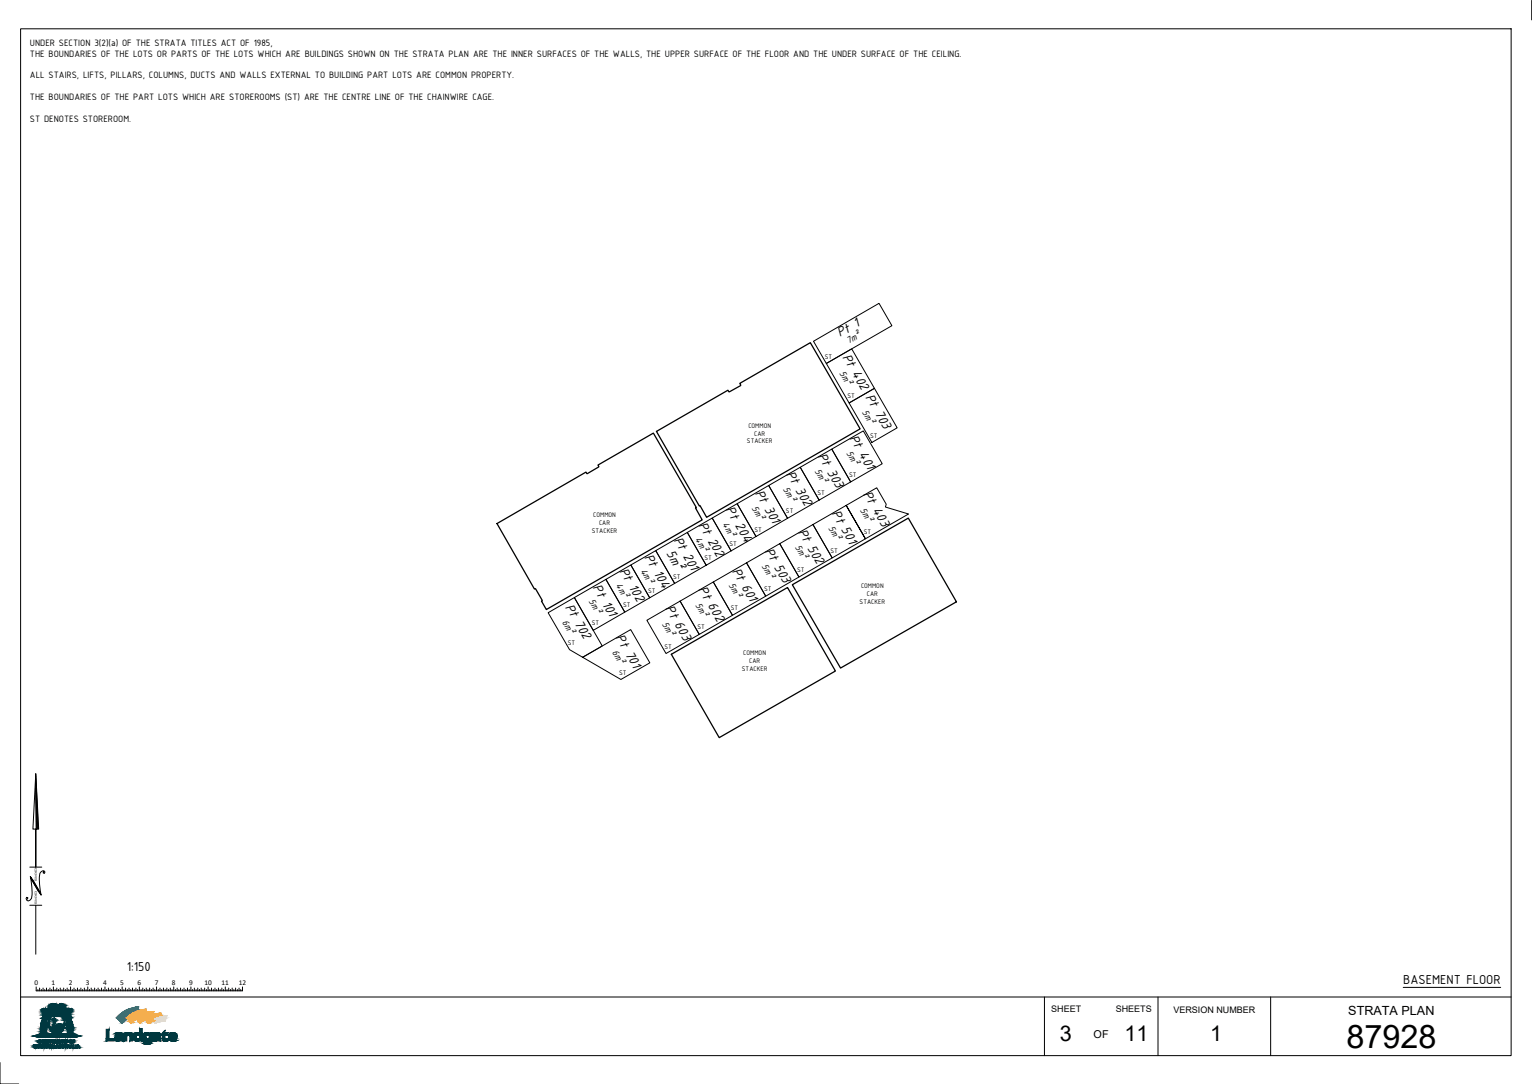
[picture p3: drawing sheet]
<svg xmlns="http://www.w3.org/2000/svg" width="594mm" height="420mm" viewBox="0 0 594 420" stroke-linecap="round" stroke-linejoin="round" font-family="sans-serif">
<defs><g id="words">
<text font-size="12.6" x="522.1" y="406.1">87928</text>
<g font-size="8.4">
<text x="411" y="403.6">3</text>
<text x="436.1" y="403.3">11</text>
<text x="469.3" y="403.3">1</text>
</g>
<g font-size="5.4">
<text x="325.7" y="130.8" transform="rotate(-30 325.7 130.8)">Pt 1</text>
<text x="326.5" y="138.3" transform="rotate(60 326.5 138.3)">Pt 402 Pt 703</text>
<text x="329.3" y="169.7" transform="rotate(60 329.3 169.7)">Pt 401</text>
<text x="317" y="176.7" transform="rotate(60 317 176.7)">Pt 303</text>
<text x="304.8" y="183.7" transform="rotate(60 304.8 183.7)">Pt 302</text>
<text x="292.7" y="191" transform="rotate(60 292.7 191)">Pt 301</text>
<text x="334.6" y="191.4" transform="rotate(60 334.6 191.4)">Pt 403</text>
<text x="281.3" y="197.4" transform="rotate(60 281.3 197.4)">Pt 204</text>
<text x="270.7" y="203.3" transform="rotate(60 270.7 203.3)">Pt 202</text>
<text x="322.4" y="198.9" transform="rotate(60 322.4 198.9)">Pt 501</text>
<text x="261.1" y="209.2" transform="rotate(60 261.1 209.2)">Pt 201</text>
<text x="309.4" y="206.1" transform="rotate(60 309.4 206.1)">Pt 502</text>
<text x="249.8" y="215.8" transform="rotate(60 249.8 215.8)">Pt 104</text>
<text x="258.3" y="214.3" transform="rotate(60 258.3 214.3)">5m²</text>
<text x="296.5" y="213.5" transform="rotate(60 296.5 213.5)">Pt 503</text>
<text x="240.1" y="221.3" transform="rotate(60 240.1 221.3)">Pt 102</text>
<text x="283.8" y="221.2" transform="rotate(60 283.8 221.2)">Pt 601</text>
<text x="229.7" y="227.7" transform="rotate(60 229.7 227.7)">Pt 101</text>
<text x="270.8" y="228.4" transform="rotate(60 270.8 228.4)">Pt 602</text>
<text x="219.1" y="235.2" transform="rotate(60 219.1 235.2)">Pt 702</text>
<text x="257.9" y="235.8" transform="rotate(60 257.9 235.8)">Pt 603</text>
<text x="238.7" y="247.1" transform="rotate(60 238.7 247.1)">Pt 701</text>
<text x="49.1" y="376.5">1:150</text>
<text x="544.1" y="381.3">BASEMENT FLOOR</text>
</g>
<text font-size="4.9" x="522.8" y="393.3">STRATA PLAN</text>
<text font-size="4.2" x="424.1" y="402.3">OF</text>
<g font-size="3.9">
<text x="11.6" y="17.8">UNDER SECTION 3(2)(a) OF THE STRATA TITLES ACT OF 1985,</text>
<text x="11.6" y="21.9">THE BOUNDARIES OF THE LOTS OR PARTS OF THE LOTS WHICH ARE BUILDINGS SHOWN ON THE STRATA PLAN ARE THE INNER SURFACES OF THE WALLS, THE UPPER SURFACE OF THE FLOOR AND THE UNDER SURFACE OF THE CEILING.</text>
<text x="11.6" y="30.3">ALL STAIRS, LIFTS, PILLARS, COLUMNS, DUCTS AND WALLS EXTERNAL TO BUILDING PART LOTS ARE COMMON PROPERTY.</text>
<text x="11.6" y="38.9">THE BOUNDARIES OF THE PART LOTS WHICH ARE STOREROOMS (ST) ARE THE CENTRE LINE OF THE CHAINWIRE CAGE.</text>
<text x="11.6" y="47.2">ST DENOTES STOREROOM.</text>
<text x="329" y="133.5" transform="rotate(-30 329 133.5)">7m²</text>
<text x="325.4" y="144.5" transform="rotate(60 325.4 144.5)">5m²</text>
<text x="334.3" y="159.8" transform="rotate(60 334.3 159.8)">5m²</text>
<text x="328.1" y="175.6" transform="rotate(60 328.1 175.6)">5m²</text>
<text x="315.8" y="182.6" transform="rotate(60 315.8 182.6)">5m²</text>
<text x="303.6" y="189.7" transform="rotate(60 303.6 189.7)">5m²</text>
<text x="291.4" y="196.7" transform="rotate(60 291.4 196.7)">5m²</text>
<text x="333.5" y="197.5" transform="rotate(60 333.5 197.5)">5m²</text>
<text x="280" y="203.1" transform="rotate(60 280 203.1)">4m²</text>
<text x="269.4" y="209.1" transform="rotate(60 269.4 209.1)">4m²</text>
<text x="321.1" y="204.6" transform="rotate(60 321.1 204.6)">5m²</text>
<text x="308.2" y="212" transform="rotate(60 308.2 212)">5m²</text>
<text x="248.3" y="221.2" transform="rotate(60 248.3 221.2)">4m²</text>
<text x="295.3" y="219.5" transform="rotate(60 295.3 219.5)">5m²</text>
<text x="238.6" y="226.8" transform="rotate(60 238.6 226.8)">4m²</text>
<text x="282.4" y="226.9" transform="rotate(60 282.4 226.9)">5m²</text>
<text x="228.2" y="233.1" transform="rotate(60 228.2 233.1)">5m²</text>
<text x="269.6" y="234.3" transform="rotate(60 269.6 234.3)">5m²</text>
<text x="217.9" y="241.2" transform="rotate(60 217.9 241.2)">6m²</text>
<text x="256.7" y="241.7" transform="rotate(60 256.7 241.7)">5m²</text>
<text x="237.3" y="252.7" transform="rotate(60 237.3 252.7)">6m²</text>
</g>
<g font-size="3.5">
<text x="407.6" y="392.1">SHEET</text>
<text x="432.6" y="392.1">SHEETS</text>
<text x="455" y="392.8">VERSION NUMBER</text>
</g>
<g font-size="2.8">
<text x="319.8" y="139">ST</text>
<text x="328.6" y="154.3">ST</text>
<text x="290.2" y="165.9">COMMON</text>
<text x="289.7" y="171.9">STACKER</text>
<text x="292.4" y="168.9">CAR</text>
<text x="337.4" y="169.6">ST</text>
<text x="329.3" y="184.9">ST</text>
<text x="317" y="192">ST</text>
<text x="230" y="200.4">COMMON</text>
<text x="232.3" y="203.4">CAR</text>
<text x="304.8" y="199">ST</text>
<text x="229.5" y="206.4">STACKER</text>
<text x="292.6" y="206.1">ST</text>
<text x="334.9" y="206.9">ST</text>
<text x="282.9" y="211.6">ST</text>
<text x="322" y="214.3">ST</text>
<text x="273.2" y="217.2">ST</text>
<text x="309.2" y="221.7">ST</text>
<text x="261" y="224.3">ST</text>
<text x="333.9" y="228">COMMON</text>
<text x="251.3" y="229.8">ST</text>
<text x="296.3" y="229.1">ST</text>
<text x="333.3" y="234">STACKER</text>
<text x="336.1" y="230.9">CAR</text>
<text x="241.7" y="235.4">ST</text>
<text x="283.4" y="236.5">ST</text>
<text x="229.4" y="242.4">ST</text>
<text x="270.5" y="244">ST</text>
<text x="220.2" y="249.9">ST</text>
<text x="257.6" y="251.4">ST</text>
<text x="288.2" y="254">COMMON</text>
<text x="290.5" y="257">CAR</text>
<text x="240.1" y="261.5">ST</text>
<text x="287.7" y="260">STACKER</text>
<text x="13.3" y="381.6">0</text>
<text x="20" y="381.6">1</text>
<text x="26.6" y="381.6">2</text>
<text x="33.3" y="381.6">3</text>
<text x="40" y="381.6">4</text>
<text x="46.7" y="381.6">5</text>
<text x="53.3" y="381.6">6</text>
<text x="60" y="381.6">7</text>
<text x="66.7" y="381.6">8</text>
<text x="73.3" y="381.6">9</text>
<text x="79.3" y="381.6">10</text>
<text x="85.9" y="381.6">11</text>
<text x="92.6" y="381.6">12</text>
</g>
<g font-size="1.7">
<text x="13.5" y="336.4" transform="rotate(90 13.5 336.4)">CKMS</text>
<text x="13.5" y="345.3" transform="rotate(90 13.5 345.3)">CKMS</text>
</g>
</g></defs>
<!-- layer: 1 BASEMENT -->
<g fill="none" stroke="#000" stroke-width=".39">
<path d="M315.5 132.3l25.4-14.7 5 8.6-25.5 14.7zM320.4 140.9l9.9-5.7 8.8 15.3-9.8 5.7zM329.3 156.2l9.8-5.7 8.8 15.3-9.8 5.7zM322.5 174.1l12.3-7.1 7.3 12.7-12.2 7.1zM285.8 195.2l12.3-7 7.3 12.7-12.2 7.1zM298.1 188.2l12.2-7.1 7.3 12.7-12.2 7.1zM310.3 181.1l12.2-7 7.4 12.7-12.3 7zM244.6 219l9.7-5.6 7.3 12.7-9.7 5.6zM254.3 213.4l12.2-7 7.3 12.7-12.2 7zM266.5 206.4l9.7-5.6 7.3 12.7-9.7 5.6zM276.2 200.8l9.6-5.6 7.4 12.8-9.7 5.5zM289.5 218.2l12.9-7.5 7.4 13-12.9 7.4z"/>
<path d="M302.4 210.7l12.8-7.4 7.5 12.9-12.9 7.5zM315.2 203.3l12.9-7.4 7.5 12.9 16.7-9.6-9-2.7 .4-1.1-3.7-6.3-11.9 6.8 7.5 12.9-12.9 7.4zM212.6 237.5l10.1-5.9 10.8 18.8-7.6 4.4-5-3zM222.7 231.6l12.3-7 7.3 12.7-12.3 7zM235 224.6l9.6-5.6 7.3 12.7-9.6 5.6zM263.7 233l12.9-7.4 7.4 12.9-12.8 7.4zM276.6 225.6l12.9-7.4 7.4 12.9-12.9 7.4zM225.9 254.8l18.7-10.8 7.4 12.9-11.2 6.5zM250.8 240.4l12.9-7.4 7.5 12.9-12.9 7.4z"/>
</g>
<path d="M254.6 167.2l27.7-16 .5 .7 4.4-2.4-.3-.9 27.3-15.8 19.3 33.4-59.5 34.3-2.6-4.6-.2 .2zM192.7 202.9l34.5-19.9 .5 .6 4.5-2.6-.3-.7 21.5-12.4 16.6 28.8-.3 .2 2.6 4.6-60.4 34.8-1.9-3.3 .3-.3-2.6-4.5-.5 .1zM307.3 226.6l44.9-25.8 18.7 32.5-45 25.6zM260.3 253.6l45.1-25.9 18.6 32.4-45.1 25.8z" fill="none" stroke="#000" stroke-width=".5"/>
<!-- layer: TITLE BLOCK -->
<path d="M8 11.2h578v398h-578zM594 .2v7.5M8 386.4h578M405 386.4v22.8M449.1 386.4v22.8M492.7 386.4v22.8M0 411.9v8.3h7.3" fill="none" stroke="#000" stroke-width=".39"/>
<!-- layer: LANDGATE_LOGO -->
<g fill="#003840" stroke="#003840" stroke-width=".39">
<path d="M13.3 406.1h.3z"/>
<path d="M13.4 406.2h.2z"/>
<path d="M24.3 405h.2z"/>
<path d="M24 405.2h.3z"/>
<path d="M24.6 405.4h.2z"/>
<path d="M24 405.4h.3z"/>
<path d="M24 405.5h.5z"/>
<path d="M24 406h.4z"/>
<path d="M15.8 405.2h.3z"/>
<path d="M16.4 405.4h.2z"/>
<path d="M15.9 405.6h.6z"/>
<path d="M15.8 406h.4z"/>
<path d="M22.9 406h.4z"/>
<path d="M27.2 391.2l.2-.1z"/>
<path d="M17.3 391.1l-.1 .1z"/>
<path d="M26.6 391.5h.2z"/>
<path d="M17 391.5l.2-.1z"/>
<path d="M27 391.6h.2z"/>
<path d="M17.2 391.6h.2z"/>
<path d="M16.8 391.6h.4z"/>
<path d="M27.2 391.7l.2-.1z"/>
<path d="M27.1 391.8h.2z"/>
<path d="M26.7 391.9h.2z"/>
<path d="M17.4 391.9h.2z"/>
<path d="M16.8 392.2h.2z"/>
<path d="M27.2 392.3l.2-.1z"/>
<path d="M16.6 392.4h.2z"/>
<path d="M27.2 392.4h.2z"/>
<path d="M17.7 392.4h.2z"/>
<path d="M17.1 392.5h.3z"/>
<path d="M17.7 392.5h.2z"/>
<path d="M26.2 392.6h.2z"/>
<path d="M17.4 392.6h.2z"/>
<path d="M26.4 392.6h.3z"/>
<path d="M24.3 392.6h.2z"/>
<path d="M16.7 392.6h.9z"/>
<path d="M25 393.2h.2z"/>
<path d="M25.3 393.4h.2z"/>
<path d="M17.3 393.5h.2z"/>
<path d="M18.5 393.5h.1z"/>
<path d="M25.6 393.9l-.1 .2z"/>
<path d="M25.3 394.1h.3z"/>
<path d="M25 394.3h.2z"/>
<path d="M27.2 394.3l.2-.1z"/>
<path d="M16.7 394.3l.1-.1z"/>
<path d="M25.2 394.3h.3z"/>
<path d="M16.7 394.4h.2z"/>
<path d="M18.3 394.4h.2z"/>
<path d="M26.9 394.4h.2z"/>
<path d="M27.2 394.5l.2-.1z"/>
<path d="M26.5 394.5l.2-.1z"/>
<path d="M16.7 394.5l.2-.1z"/>
<path d="M17.7 394.5h.2z"/>
<path d="M26.1 394.5h.2z"/>
<path d="M25.3 394.5l.1-.1z"/>
<path d="M19 394.4l-.1 .2z"/>
<path d="M16.7 394.6l.2-.1z"/>
<path d="M18.7 394.6h.2z"/>
<path d="M18.4 394.6h.2z"/>
<path d="M18.2 394.5l-.1 .1z"/>
<path d="M25.7 394.6h.2z"/>
<path d="M17 394.7h.2z"/>
<path d="M25.4 394.7h.3z"/>
<path d="M18.9 394.8h.2z"/>
<path d="M18.3 394.8h.2z"/>
<path d="M25.5 394.8h.3z"/>
<path d="M24.8 394.9h.3z"/>
<path d="M16.5 395h.5z"/>
<path d="M16.5 395h.6z"/>
<path d="M16.5 395h.8z"/>
<path d="M17.6 394.9h.5z"/>
<path d="M18 395h.2z"/>
<path d="M25.8 395h.2z"/>
<path d="M18.9 395h.3z"/>
<path d="M18.8 395.1h.2z"/>
<path d="M18.4 395.1h.4z"/>
<path d="M16.5 395.1h1.8z"/>
<path d="M16.2 395.8h1.5z"/>
<path d="M17.4 396.1h.2z"/>
<path d="M25.1 395.9l-.1 .2z"/>
<path d="M26.5 396.1h.2z"/>
<path d="M17.2 396.3h.2z"/>
<path d="M16.9 396.3h.3z"/>
<path d="M19.1 396.3l-.2 .2z"/>
<path d="M26.7 396.8h1.4z"/>
<path d="M26 396.9l-.1 .2z"/>
<path d="M24.9 397.2l.2-.2z"/>
<path d="M25 397.2l-.1 .2z"/>
<path d="M24.8 397.5l.2-.1z"/>
<path d="M25.9 397.4l-.1 .2z"/>
<path d="M25 397.5l-.2 .2z"/>
<path d="M24.8 397.8l.1-.1z"/>
<path d="M18.2 397.6l-.1 .2z"/>
<path d="M18.1 398.1l-.2 .2z"/>
<path d="M19.3 398.1l-.1 .2z"/>
<path d="M20.1 398.5h.2z"/>
<path d="M23.7 398.5h.2z"/>
<path d="M21.3 398.6h1.5z"/>
<path d="M16.3 398.8h.2z"/>
<path d="M17 398.8h.2z"/>
<path d="M26.8 398.8h.2z"/>
<path d="M26.8 398.7l-.2 .2z"/>
<path d="M16.5 398.9l.2-.1z"/>
<path d="M17.2 398.9l.2-.2z"/>
<path d="M27.2 398.9l.2-.1z"/>
<path d="M16.4 398.9l-.1 .2z"/>
<path d="M17.2 399l-.2 .2z"/>
<path d="M24.2 399.1h.2z"/>
<path d="M22.8 399.2h.2z"/>
<path d="M21 399.2h.2z"/>
<path d="M26.6 399.2l-.1 .2z"/>
<path d="M24.1 399.5l.2-.1z"/>
<path d="M21.9 399.5h.2z"/>
<path d="M27 399.4l-.1 .1z"/>
<path d="M26.6 399.4l-.1 .2z"/>
<path d="M21.5 399.6h1z"/>
<path d="M21.4 399.6h1.2z"/>
<path d="M21.3 399.7h1.4z"/>
<path d="M17.1 400l-.1 .2z"/>
<path d="M26.5 400.4h.2z"/>
<path d="M26.5 400.5h.2z"/>
<path d="M17.9 400.6h.2z"/>
<path d="M26.4 400.8h.2z"/>
<path d="M18 400.9h.2z"/>
<path d="M25.8 400.9h.2z"/>
<path d="M15.7 400.9h.1z"/>
<path d="M27.4 400.9h.2z"/>
<path d="M15.6 401l.2-.1z"/>
<path d="M26.5 401h.2z"/>
<path d="M18.6 401h.3z"/>
<path d="M24.6 401h.9z"/>
<path d="M17.4 401.1h.2z"/>
<path d="M28.4 401.1h.2z"/>
<path d="M27.7 401.1h.3z"/>
<path d="M17.2 401.1h.2z"/>
<path d="M26.6 401.2h.2z"/>
<path d="M15.1 401.2h.3z"/>
<path d="M18.5 401.2h.3z"/>
<path d="M18.3 401.2h.5z"/>
<path d="M27.3 401.2h.2z"/>
<path d="M28.4 401.3h.3z"/>
<path d="M16.9 401.3h.2z"/>
<path d="M17.2 401.4h.4z"/>
<path d="M16.9 401.4h.2z"/>
<path d="M26.9 401.4h.2z"/>
<path d="M28.7 401.4h.7z"/>
<path d="M27 401.5h.2z"/>
<path d="M24.9 401.5h1.1z"/>
<path d="M30.7 401.6h.2z"/>
<path d="M18.6 401.6h.2z"/>
<path d="M14.1 401.6h.7z"/>
<path d="M29.3 401.6h.3z"/>
<path d="M30 401.6h.2z"/>
<path d="M14 401.6h.5z"/>
<path d="M13.7 401.6h1z"/>
<path d="M16.5 401.6h.2z"/>
<path d="M15.8 401.6h.2z"/>
<path d="M17.7 401.7h.3z"/>
<path d="M24.2 401.7h.2z"/>
<path d="M23.8 401.7h3.9z"/>
<path d="M20.5 401.7h.3z"/>
<path d="M13.5 401.7h6.9z"/>
<path d="M24.3 402.1h.3z"/>
<path d="M19.4 402.1h.2z"/>
<path d="M24.4 389.4h.2z"/>
<path d="M19.4 389.4h.2z"/>
<path d="M19.4 389.5h.2z"/>
<path d="M24.4 389.5h.2z"/>
<path d="M24.3 389.6l.2-.1z"/>
<path d="M24.3 389.7l.2-.1z"/>
<path d="M23.5 389.7h.2z"/>
<path d="M24.7 389.8h.2z"/>
<path d="M19.2 389.8h.2z"/>
<path d="M24.6 389.9l.2-.1z"/>
<path d="M24.5 390l.3-.1z"/>
<path d="M23.9 390h.2z"/>
<path d="M19.9 390.1l.2-.1z"/>
<path d="M21.7 389.9v.2z"/>
<path d="M24.5 390.1l.2-.1z"/>
<path d="M21.9 390.1h.2z"/>
<path d="M19.8 390.1h.2z"/>
<path d="M21.9 390.3h.2z"/>
<path d="M23 390.3h.2z"/>
<path d="M20.9 390.3h.2z"/>
<path d="M23.2 390.3h.2z"/>
<path d="M20.6 390.3h.2z"/>
<path d="M22.7 390.4h.2z"/>
<path d="M19.5 390.4h.3z"/>
<path d="M24.6 390.5h.2z"/>
<path d="M20.7 390.5h.3z"/>
<path d="M21.7 390.5h.2z"/>
<path d="M22.1 390.5h.2z"/>
<path d="M21 390.6h.2z"/>
<path d="M21.7 390.6h.3z"/>
<path d="M23.3 390.6h.2z"/>
<path d="M23.7 390.6h.2z"/>
<path d="M21.2 390.6h.2z"/>
<path d="M19.7 390.6h.2z"/>
<path d="M23.5 390.7h.2z"/>
<path d="M20.9 390.8h.2z"/>
<path d="M23.1 390.7h.2z"/>
<path d="M19.7 390.8l.2-.1z"/>
<path d="M21.5 390.8h.2z"/>
<path d="M22 390.8h.2z"/>
<path d="M24.2 390.8l.1-.1z"/>
<path d="M24.1 390.9l.2-.1z"/>
<path d="M21.5 391h.2z"/>
<path d="M21.3 391h.2z"/>
<path d="M22.5 391h.2z"/>
<path d="M20.5 391.1h.7z"/>
<path d="M21.9 391.2h.2z"/>
<path d="M19.4 391.3h.3z"/>
<path d="M23.5 391.6h.2z"/>
<path d="M21.8 391.7h.2z"/>
<path d="M21.5 391.7h.2z"/>
<path d="M23 391.7h.3z"/>
<path d="M22.5 391.9h.2z"/>
<path d="M19.3 391.9l.2-.1z"/>
<path d="M21 391.9h.2z"/>
<path d="M22.1 391.9h.2z"/>
<path d="M22.8 391.9h.2z"/>
<path d="M24.6 392h.2z"/>
<path d="M20.6 392h.2z"/>
<path d="M19.3 392.1h.1z"/>
<path d="M24.6 392.1h.2z"/>
<path d="M24.8 392.1h.2z"/>
<path d="M19 392.1h.2z"/>
<path d="M21.5 392.2h.2z"/>
<path d="M19.1 392.3h.2z"/>
<path d="M20.6 392.4h.2z"/>
<path d="M21.8 392.5h.4z"/>
<path d="M23 392.7h.2z"/>
<path d="M20.4 392.7h.3z"/>
<path d="M22.9 392.7h.2z"/>
<path d="M21.3 392.8h.3z"/>
<path d="M21.9 392.8h.3z"/>
<path d="M20.8 392.8h.2z"/>
<path d="M20.5 392.8h.2z"/>
<path d="M23 392.8h.3z"/>
<path d="M20.4 392.8h2.4z"/>
<path d="M20.4 392.8h1.1z"/>
<path d="M21.7 393.1h.2z"/>
<path d="M22 393.1h.7z"/>
<path d="M20.9 393.3h2.1z"/>
<path d="M20.9 393.3h.3z"/>
<path d="M22.5 393.3h.2z"/>
<path d="M23.1 393.4h.2z"/>
<path d="M20.5 393.4h.2z"/>
<path d="M22.8 403.1h.2z"/>
<path d="M21.9 404.3h.2z"/>
<path d="M20.1 405h.2z"/>
<path d="M24.4 403.1h.2z"/>
<path d="M26.1 405h.4z"/>
<path d="M19.6 403.1h.5z"/>
<path d="M20.4 404.3h.2z"/>
<path d="M18.9 405h.5z"/>
<path d="M15.4 403.1h.2z"/>
<path d="M15.7 403.4h.3z"/>
<path d="M15.1 404.1h.9z"/>
<path d="M15.3 404.3h.4z"/>
<path d="M20.8 403.1h.2z"/>
<path d="M20.8 404.3h.2z"/>
<path d="M27.4 403.1h.2z"/>
<path d="M27.3 404.3h.3z"/>
<path d="M16.7 404.3h.2z"/>
<path d="M30.7 406.2h.2z"/>
<path d="M21.6 406.2h.2z"/>
<path d="M22.6 406.2h.2z"/>
<path d="M22.5 406.2h.3z"/>
<path d="M23.5 400.9h.3z"/>
<path d="M22.2 401.6h.4z"/>
<path d="M22.1 401.6h.2z"/>
<path d="M27.1 406.2h.2z"/>
<path d="M19.6 400.9h.2z"/>
<path d="M19.6 400.9h.6z"/>
<path d="M19.6 400.9h.9z"/>
<path d="M19.6 400.9h1z"/>
<path d="M19.6 400.9h1.1z"/>
<path d="M21.7 401.6h.2z"/>
<path d="M17.7 404.2h.2z"/>
<path d="M25.8 404.3h.2z"/>
<path d="M22.9 397h.2z"/>
<path d="M22.6 397h.2z"/>
<path d="M22 397.3h.7z"/>
<path d="M22.5 397.6h.2z"/>
<path d="M22.6 397.7h.2z"/>
<path d="M21.7 397.7h.3z"/>
<path d="M22.4 397.7h.2z"/>
<path d="M22 397.8h.2z"/>
<path d="M21.8 397.9h.7z"/>
<path d="M23.1 397.9h.2z"/>
<path d="M23.8 398.4h.3z"/>
<path d="M20.5 398.4h1.1z"/>
<path d="M22.8 398.5h.3z"/>
<path d="M21.9 392.1h.2z"/>
<path d="M21.2 392.4h.3z"/>
<path d="M22.6 392.3h.2z"/>
<path d="M22.5 392.4h.3z"/>
<path d="M22.6 392.5h.2z"/>
<path d="M23 392.2h.3z"/>
<path d="M23 392.2l.2 .1z"/>
<path d="M23 392.2h.2z"/>
<path d="M22.5 392.7h.2z"/>
<path d="M22.4 392.7h.2z"/>
<path d="M20.8 392.7h.2z"/>
<path d="M20.8 392.8h.3z"/>
<path d="M20.9 392.8h.2z"/>
<path d="M20.5 393.1h.2z"/>
<path d="M13.7 405h.3zM13.7 405h.3z"/>
<path d="M13.7 405h.3zM13.7 405h.3z"/>
<path d="M13.7 405h.3zM13.7 405.1l.3-.1z"/>
<path d="M13.7 405.1h.3zM13.7 405.1h.3z"/>
<path d="M13.1 405h.2zM13.1 405.1h.2z"/>
<path d="M13.7 405.1h.3zM13.7 405.1h.3z"/>
<path d="M13.1 405.1h.2zM13.1 405.1h.2z"/>
<path d="M13.7 405.1h.3zM13.7 405.1h.3z"/>
<path d="M13.7 405.1h.3zM13.7 405.1h.3z"/>
<path d="M13.1 405.1h.2zM13.1 405.1h.2z"/>
<path d="M13.7 405.1h.3zM13.7 405.1h.3z"/>
<path d="M13.1 405.1h.2zM13.1 405.2h.2zM13.1 405.2h.2zM13.1 405.2h.2z"/>
<path d="M13.1 405.2h.2zM13.1 405.2h.2z"/>
<path d="M13.1 405.2h.2zM13.1 405.2h.2z"/>
<path d="M13.1 405.2h.2zM13.1 405.3h.2z"/>
<path d="M13.7 405.1h.3l-.4 .2zM13.6 405.3l.4-.2z"/>
<path d="M13.1 405.3h.2zM13.1 405.4h.3z"/>
<path d="M13.6 405.3h.4zM13.6 405.4h.4z"/>
<path d="M13.6 405.4h.2zM13.6 405.4h.2z"/>
<path d="M13.8 405.4h.2zM13.8 405.4h.2z"/>
<path d="M13.8 405.4h.2zM13.9 405.5h.2z"/>
<path d="M13.6 405.4h.2zM13.6 405.5l.2-.1z"/>
<path d="M13.6 405.5h.2zM13.5 405.5h.3z"/>
<path d="M13.5 405.5h.3zM13.5 405.6l.3-.1z"/>
<path d="M13.5 405.6h.3zM13.5 405.6h.3z"/>
<path d="M13.1 405.4h.3l-.2 .2zM13.4 405.4l-.2 .2h.2z"/>
<path d="M13.2 405.6h.2zM13.2 405.7h.2z"/>
<path d="M13.5 405.6h.2zM13.5 405.7l.2-.1z"/>
<path d="M13.5 405.7h.2zM13.5 405.8l.2-.1z"/>
<path d="M13.2 405.7h.2zM13.2 405.8h.3z"/>
<path d="M13.5 405.8h.2zM13.5 405.8h.2z"/>
<path d="M13.2 405.8h.3zM13.2 405.8h.3z"/>
<path d="M13.5 405.8h.2zM13.5 405.8h.2z"/>
<path d="M13.9 405.5h.2l-.2 .3zM14.1 405.5l-.2 .3h.3z"/>
<path d="M14.3 405h.3l-.4 .8zM14.6 405l-.4 .8h.2z"/>
<path d="M13.2 405.8h.5zM13.3 405.9l.4-.1z"/>
<path d="M13.3 405.9h.4zM13.3 406l.4-.1z"/>
<path d="M13.3 406h.3zM13.3 406h.3z"/>
<path d="M13.3 406h.3zM13.3 406h.3z"/>
<path d="M13.3 406h.3zM13.3 406.1l.3-.1z"/>
<path d="M13.3 406.1h.3zM13.3 406.1h.3z"/>
<path d="M13.3 406.1h.3zM13.3 406.1h.3z"/>
<path d="M13.3 406.1h.3zM13.3 406.1h.3z"/>
<path d="M13.3 406.1h.3zM13.3 406.1h.3zM13.3 406.1h.3z"/>
<path d="M13.3 406.1h.3zM13.3 406.1h.3z"/>
<path d="M13.3 406.1h.3zM13.3 406.1h.3zM13.3 406.1h.3zM13.3 406.1h.3z"/>
<path d="M13.3 406.1h.3zM13.3 406.2l.3-.1z"/>
<path d="M13.3 406.2h.3zM13.3 406.2h.3z"/>
<path d="M13.3 406.2h.3zM13.4 406.2h.2zM13.4 406.2h.2zM13.4 406.2h.2z"/>
<path d="M13.9 405.8h.5l-.4 .4zM14.4 405.8l-.4 .4z"/>
<path d="M24.3 405h.2zM24.3 405h.2z"/>
<path d="M24.2 405h.3zM24.2 405h.4z"/>
<path d="M24.2 405.1l.4-.1zM24.2 405.1h.4z"/>
<path d="M24.1 405.1h.5zM24.1 405.1h.6z"/>
<path d="M24.1 405.1h.6zM24.1 405.1h.6z"/>
<path d="M24.1 405.1h.6zM24.1 405.1h.6z"/>
<path d="M24 405.1h.7zM24 405.1h.8z"/>
<path d="M24 405.1h.8zM24 405.2h.8zM24 405.2h.8zM24 405.2h.8z"/>
<path d="M24 405.2h.8zM24 405.2h.8z"/>
<path d="M24 405.2h.4zM24 405.2h.4z"/>
<path d="M24.4 405.2h.4zM24.4 405.2h.4z"/>
<path d="M24.4 405.2h.4zM24.5 405.2h.3z"/>
<path d="M24 405.2h.4zM24 405.2h.4z"/>
<path d="M24 405.2h.3zM24 405.2h.3zM24 405.2h.3z"/>
<path d="M24.5 405.2h.3zM24.5 405.2h.3z"/>
<path d="M24 405.2h.3zM24 405.2h.3zM24 405.2h.2zM24 405.2h.2z"/>
<path d="M24 405.2h.2zM24 405.3l.2-.1z"/>
<path d="M24.5 405.2h.3zM24.6 405.3h.2z"/>
<path d="M24.6 405.3h.2zM24.6 405.3h.2z"/>
<path d="M24 405.3h.2zM24 405.3h.2z"/>
<path d="M24 405.3h.2zM24 405.3h.2z"/>
<path d="M24.6 405.3h.2zM24.6 405.3h.2z"/>
<path d="M24 405.3h.2zM24 405.3h.2z"/>
<path d="M24.6 405.3h.2zM24.6 405.4h.2z"/>
<path d="M24.6 405.4h.2zM24.6 405.4h.2zM24.6 405.4h.2zM24.6 405.4h.2zM24.6 405.4h.2zM24.6 405.4h.2zM24.6 405.4h.2z"/>
<path d="M24 405.3h.2zM24 405.4h.2z"/>
<path d="M24 405.4h.2zM24 405.4h.2z"/>
<path d="M24 405.4h.2zM24 405.4h.3z"/>
<path d="M24 405.4h.3zM24 405.4h.3zM24 405.4h.3z"/>
<path d="M24 405.4h.3zM24 405.4h.3zM24 405.4h.3zM24 405.4h.3z"/>
<path d="M24 405.4h.3zM24 405.5h.5zM24 405.5h.5z"/>
<path d="M24 405.5h.5zM24 405.5h.6z"/>
<path d="M24 405.5h.6zM24 405.5h.6z"/>
<path d="M24 405.5h.6zM24 405.5h.6zM24 405.5h.6zM24 405.5h.6z"/>
<path d="M24 405.5h.6zM24.1 405.6h.6z"/>
<path d="M24.1 405.6h.6zM24.1 405.6h.6z"/>
<path d="M24.1 405.6h.6zM24.1 405.6h.7z"/>
<path d="M24.1 405.6h.7zM24.1 405.6h.7z"/>
<path d="M24.1 405.6h.7zM24.2 405.6h.6z"/>
<path d="M24.2 405.6h.6zM24.2 405.6h.6z"/>
<path d="M24.2 405.6h.6zM24.2 405.6h.6z"/>
<path d="M24.2 405.6h.6zM24.2 405.7l.6-.1z"/>
<path d="M24.2 405.7h.6zM24.3 405.7h.5z"/>
<path d="M24.3 405.7h.5zM24.3 405.7h.5z"/>
<path d="M24.3 405.7h.5zM24.5 405.7h.4zM24.5 405.7h.4zM24.5 405.7h.4z"/>
<path d="M24.5 405.7h.4zM24.5 405.7h.4z"/>
<path d="M24.5 405.7h.4zM24.6 405.8l.3-.1z"/>
<path d="M24.6 405.8h.3zM24.6 405.8h.3z"/>
<path d="M24.6 405.8h.3zM24.6 405.8h.3z"/>
<path d="M24 405.8h.2zM24 405.8h.2zM24 405.8h.2zM24 405.8h.2zM24 405.8h.2zM24 405.8h.2z"/>
<path d="M24 405.8h.2zM23.9 405.8h.3z"/>
<path d="M24.6 405.8h.3zM24.6 405.9h.3z"/>
<path d="M23.9 405.8h.3zM24 405.9h.2z"/>
<path d="M24.6 405.9h.3zM24.6 405.9h.3z"/>
<path d="M24 405.9h.2zM24 405.9h.2z"/>
<path d="M24.6 405.9h.3zM24.6 405.9h.3z"/>
<path d="M24 405.9h.2zM24 405.9h.2z"/>
<path d="M24.6 405.9h.3zM24.6 406l.3-.1z"/>
<path d="M24 405.9h.2zM24 406h.3z"/>
<path d="M24.6 406h.3zM24.6 406h.3z"/>
<path d="M24 406h.3zM24 406h.3z"/>
<path d="M24.6 406h.3zM24.6 406h.3z"/>
<path d="M24.5 406h.3zM24.5 406h.3z"/>
<path d="M24 406h.3zM24 406h.3z"/>
<path d="M24.5 406h.3zM24.5 406h.3z"/>
<path d="M24 406h.3zM24 406h.4zM24 406h.4z"/>
<path d="M24.4 406h.4zM24.4 406h.4z"/>
<path d="M24 406h.8zM24 406.1l.8-.1z"/>
<path d="M24 406.1h.8zM24 406.1h.8z"/>
<path d="M24 406.1h.8zM24.1 406.1h.7z"/>
<path d="M24.1 406.1h.7zM24.1 406.1h.7z"/>
<path d="M24.1 406.1h.6zM24.1 406.1h.6z"/>
<path d="M24.1 406.1h.6zM24.2 406.2l.5-.1z"/>
<path d="M24.2 406.2h.5zM24.2 406.2h.5z"/>
<path d="M24.2 406.2h.5zM24.2 406.2h.5z"/>
<path d="M24.2 406.2h.4zM24.2 406.2h.4z"/>
<path d="M24.2 406.2h.4zM24.3 406.2h.3z"/>
<path d="M16.1 405h.2zM16.1 405h.2zM16.1 405h.2z"/>
<path d="M16 405h.3zM16 405h.4z"/>
<path d="M16 405.1l.4-.1zM16 405.1h.4z"/>
<path d="M15.9 405.1h.5zM15.9 405.1h.6z"/>
<path d="M15.9 405.1h.6zM15.9 405.1h.6z"/>
<path d="M15.9 405.1h.6zM15.9 405.1h.6z"/>
<path d="M15.8 405.1h.7zM15.8 405.1h.8z"/>
<path d="M15.8 405.1h.8zM15.8 405.2h.8zM15.8 405.2h.8zM15.8 405.2h.8z"/>
<path d="M15.8 405.2h.8zM15.8 405.2h.8z"/>
<path d="M15.8 405.2h.4zM15.8 405.2h.4z"/>
<path d="M16.2 405.2h.4zM16.2 405.2h.4z"/>
<path d="M15.8 405.2h.4zM15.8 405.2h.4zM15.8 405.2h.3z"/>
<path d="M15.8 405.2h.3zM15.8 405.2h.3z"/>
<path d="M16.2 405.2h.4zM16.3 405.2h.3z"/>
<path d="M15.8 405.2h.3zM15.8 405.2h.3z"/>
<path d="M15.8 405.2h.3zM15.8 405.2h.3z"/>
<path d="M16.3 405.2h.3zM16.3 405.2h.3z"/>
<path d="M15.8 405.2h.3zM15.8 405.3l.3-.1z"/>
<path d="M16.3 405.2h.3zM16.4 405.3h.2z"/>
<path d="M16.4 405.3h.2zM16.4 405.3h.2z"/>
<path d="M15.8 405.3h.2zM15.8 405.3h.2zM15.8 405.3h.2zM15.8 405.3h.2z"/>
<path d="M15.8 405.3h.2zM15.8 405.4l.2-.1z"/>
<path d="M16.4 405.3h.2zM16.4 405.4h.2z"/>
<path d="M15.8 405.4h.2zM15.8 405.4h.2z"/>
<path d="M16.4 405.4h.2zM16.4 405.4h.2zM16.4 405.4h.2z"/>
<path d="M16.4 405.4h.2zM16.4 405.4h.2z"/>
<path d="M15.8 405.4h.2zM15.8 405.4h.2z"/>
<path d="M15.8 405.4h.2zM15.8 405.4h.3zM15.8 405.4h.3z"/>
<path d="M15.8 405.4h.3zM15.8 405.4h.3zM15.8 405.4h.3z"/>
<path d="M15.8 405.4h.3zM15.8 405.4h.3z"/>
<path d="M15.8 405.4h.3zM15.8 405.5h.5z"/>
<path d="M15.8 405.5h.5zM15.8 405.5h.5z"/>
<path d="M15.8 405.5h.5zM15.8 405.5h.6z"/>
<path d="M15.8 405.5h.6zM15.8 405.5h.6z"/>
<path d="M15.8 405.5h.6zM15.8 405.5h.6z"/>
<path d="M15.8 405.5h.6zM15.8 405.5h.6z"/>
<path d="M15.8 405.5h.6zM15.9 405.6h.6zM15.9 405.6h.6z"/>
<path d="M15.9 405.6h.6zM15.9 405.6h.7z"/>
<path d="M15.9 405.6h.7zM15.9 405.6h.7z"/>
<path d="M15.9 405.6h.7zM16 405.6h.6z"/>
<path d="M16 405.6h.6zM16 405.6h.6zM16 405.6h.6zM16 405.6h.6z"/>
<path d="M16 405.6h.6zM16 405.6h.6z"/>
<path d="M16 405.6h.6zM16.1 405.7h.5z"/>
<path d="M16.1 405.7h.5zM16.2 405.7h.4z"/>
<path d="M16.2 405.7h.4zM16.3 405.7h.4z"/>
<path d="M16.3 405.7h.4zM16.3 405.7h.4z"/>
<path d="M16.3 405.7h.4zM16.4 405.8h.3z"/>
<path d="M16.4 405.8h.3zM16.4 405.8h.3z"/>
<path d="M16.4 405.8h.3zM16.4 405.8h.3z"/>
<path d="M16.4 405.8h.3zM16.4 405.8h.3z"/>
<path d="M15.7 405.8h.3zM15.7 405.8h.3zM15.7 405.8h.3zM15.7 405.8h.3zM15.7 405.8h.3zM15.7 405.8h.3z"/>
<path d="M16.4 405.8h.3zM16.4 405.8h.3z"/>
<path d="M15.7 405.8h.3zM15.7 405.8h.3z"/>
<path d="M15.7 405.8h.3zM15.7 405.9h.3z"/>
<path d="M16.4 405.8h.3zM16.4 405.9l.3-.1z"/>
<path d="M16.4 405.9h.3zM16.4 405.9h.3z"/>
<path d="M15.7 405.9h.3zM15.7 405.9h.3z"/>
<path d="M16.4 405.9h.3zM16.4 405.9h.3z"/>
<path d="M15.7 405.9h.3zM15.8 405.9h.2z"/>
<path d="M16.4 406l.3-.1zM16.4 406l.3-.1z"/>
<path d="M15.8 405.9h.2zM15.8 406h.3z"/>
<path d="M15.8 406h.3zM15.8 406h.3z"/>
<path d="M16.3 406h.4zM16.3 406h.4z"/>
<path d="M16.3 406h.3zM16.3 406h.3z"/>
<path d="M15.8 406h.3zM15.8 406h.3z"/>
<path d="M16.3 406h.3zM16.3 406h.3z"/>
<path d="M16.3 406h.3zM16.3 406h.3z"/>
<path d="M15.8 406h.3zM15.8 406h.4zM15.8 406h.4z"/>
<path d="M16.2 406h.4zM16.2 406h.4z"/>
<path d="M15.8 406h.8zM15.8 406.1l.8-.1z"/>
<path d="M15.8 406.1h.8zM15.9 406.1h.7z"/>
<path d="M15.9 406.1h.7zM15.9 406.1h.7z"/>
<path d="M15.9 406.1h.7zM15.9 406.1h.7z"/>
<path d="M15.9 406.1h.6zM15.9 406.1h.6z"/>
<path d="M15.9 406.1h.6zM16 406.2l.5-.1z"/>
<path d="M16 406.2h.5zM16 406.2h.5z"/>
<path d="M16 406.2h.4zM16 406.2h.4z"/>
<path d="M16 406.2h.4zM16 406.2h.4z"/>
<path d="M16 406.2h.4zM16.1 406.2h.3z"/>
<path d="M23.5 405h.2zM23.5 405.1l.2-.1z"/>
<path d="M23.5 405.1h.2zM23.5 405.2l.2-.1z"/>
<path d="M23.5 405.2h.2zM23.5 405.2h.2zM23.5 405.2h.2zM23.5 405.2h.2z"/>
<path d="M23.5 405.2h.2zM23.5 405.3l.2-.1z"/>
<path d="M23.5 405.3h.2zM23.5 405.3h.2z"/>
<path d="M23.5 405.3h.2zM23.5 405.3h.2z"/>
<path d="M23.5 405.3h.2zM23.5 405.3h.2z"/>
<path d="M23.5 405.3h.2zM23.5 405.4l.2-.1z"/>
<path d="M23.5 405.4h.2zM23.5 405.4h.2z"/>
<path d="M22.8 405h.3l-.3 .5zM23.1 405l-.3 .5h.3z"/>
<path d="M23.5 405.4h.2zM23.5 405.5l.2-.1z"/>
<path d="M22.8 405.5h.3zM22.8 405.7l.3-.2z"/>
<path d="M23.5 405.5h.2zM23.5 405.7l.2-.2z"/>
<path d="M22.8 405.7h.3zM22.8 405.7h.3z"/>
<path d="M23.5 405.7h.2zM23.5 405.7h.2z"/>
<path d="M23.5 405.7h.2zM23.5 405.8l.2-.1z"/>
<path d="M22.8 405.7h.3zM22.8 405.8h.3z"/>
<path d="M23.5 405.8h.2zM23.5 405.8h.2z"/>
<path d="M22.8 405.8h.3zM22.8 405.8h.3z"/>
<path d="M23.5 405.8h.2zM23.5 405.8h.2z"/>
<path d="M23.5 405.8h.2zM23.5 405.9l.2-.1z"/>
<path d="M22.8 405.8h.3zM22.8 405.9h.3z"/>
<path d="M22.8 405.9h.3zM22.8 405.9h.3z"/>
<path d="M23.5 405.9h.2zM23.5 405.9h.2z"/>
<path d="M23.5 405.9h.2zM23.5 405.9h.2z"/>
<path d="M22.8 405.9h.3zM22.8 405.9h.3z"/>
<path d="M22.8 405.9h.3zM22.8 405.9h.3z"/>
<path d="M23.5 405.9h.2zM23.5 406l.2-.1z"/>
<path d="M22.8 405.9h.3zM22.9 406h.3z"/>
<path d="M23.4 406h.3zM23.4 406h.3z"/>
<path d="M23.4 406h.3zM23.4 406h.3z"/>
<path d="M22.9 406h.3zM22.9 406h.3z"/>
<path d="M23.3 406h.4zM23.3 406h.4z"/>
<path d="M22.9 406h.3zM22.9 406h.4zM22.9 406h.4z"/>
<path d="M23.3 406h.4zM23.3 406h.4z"/>
<path d="M22.9 406h.8zM22.9 406.1l.8-.1z"/>
<path d="M22.9 406.1h.8zM22.9 406.1h.8z"/>
<path d="M22.9 406.1h.7zM23 406.1h.6z"/>
<path d="M23 406.1h.6zM23 406.2l.6-.1z"/>
<path d="M23 406.2h.6zM23 406.2h.6z"/>
<path d="M23 406.2h.5zM23.1 406.2h.4z"/>
<path d="M27.2 391.5h.3zM27.2 391.5h.3z"/>
<path d="M16.6 391.5h.2zM16.6 391.5h.2z"/>
<path d="M26.6 391.5h.2zM26.6 391.5h.2z"/>
<path d="M27.2 391.5h.3zM27.2 391.5h.3z"/>
<path d="M17.2 391.5h.2zM17.2 391.5h.2z"/>
<path d="M17.2 391.5h.2zM17.2 391.5h.2z"/>
<path d="M26.6 391.5h.2zM26.6 391.5h.3z"/>
<path d="M26.6 391.5h.3zM26.6 391.5h.3z"/>
<path d="M26.6 391.5h.5zM26.6 391.6h.5z"/>
<path d="M26.6 391.6h.5zM26.6 391.6h.5z"/>
<path d="M16.6 391.5h.2zM16.6 391.6l.2-.1z"/>
<path d="M26.6 391.6h.6zM26.6 391.6h.6z"/>
<path d="M16.9 391.6l.5-.1zM16.9 391.6l.5-.1z"/>
<path d="M27.2 391.5h.2zM27.2 391.6l.2-.1z"/>
<path d="M16.9 391.6h.5zM16.9 391.6h.5z"/>
<path d="M26.6 391.6h.6zM26.6 391.6h.6zM26.6 391.6h.6zM26.6 391.6h.6z"/>
<path d="M16.8 391.6h.6zM16.8 391.6h.6z"/>
<path d="M17.2 391.6h.2zM17.2 391.6h.2z"/>
<path d="M26.9 391.6h.3zM27 391.6h.2z"/>
<path d="M16.8 391.6h.4zM16.8 391.6h.4z"/>
<path d="M16.8 391.6h.3zM16.8 391.6h.3z"/>
<path d="M16.8 391.6h.2zM16.8 391.6h.2z"/>
<path d="M26.6 391.6h.3zM26.6 391.6h.3z"/>
<path d="M16.5 391.6h.3zM16.5 391.6h.3z"/>
<path d="M26.9 391.6h.3zM26.9 391.6h.3z"/>
<path d="M16.8 391.6h.4zM16.8 391.6h.4z"/>
<path d="M26.8 391.7l.4-.1zM26.8 391.7h.4z"/>
<path d="M26.7 391.7h.5zM26.7 391.7h.5z"/>
<path d="M26.7 391.7h.7zM26.7 391.7h.7z"/>
<path d="M26.6 391.7h.8zM26.6 391.7h.8z"/>
<path d="M16.8 391.6h.4zM16.8 391.7h.5z"/>
<path d="M26.6 391.7h.8zM26.6 391.7h.8z"/>
<path d="M16.8 391.7h.6zM16.8 391.7h.6z"/>
<path d="M16.8 391.7h.6zM16.8 391.7h.6z"/>
<path d="M16.7 391.7h.7zM16.7 391.7h.7z"/>
<path d="M26.6 391.7h.7zM26.6 391.7h.7z"/>
<path d="M26.6 391.7h.7zM26.6 391.7h.7z"/>
<path d="M16.7 391.7h.7zM16.7 391.7h.7z"/>
<path d="M16.7 391.7h.7zM16.7 391.7h.7z"/>
<path d="M26.6 391.7h.7zM26.6 391.7h.7z"/>
<path d="M16.7 391.7h.7zM16.7 391.7h.8z"/>
<path d="M26.6 391.7h.7zM26.6 391.7h.7z"/>
<path d="M26.6 391.7h.7zM26.6 391.7h.7z"/>
<path d="M26.6 391.7h.7zM26.6 391.7h.7z"/>
<path d="M26.5 391.7h.8zM26.5 391.7h.8z"/>
<path d="M16.7 391.7h.8zM16.7 391.7h.8z"/>
<path d="M26.5 391.7h.8zM26.5 391.7h.8z"/>
<path d="M26.5 391.7h.8zM26.5 391.7h.8z"/>
<path d="M16.6 391.7h.9zM16.6 391.7h.9z"/>
<path d="M16.8 391.7h.7zM16.8 391.8h.7z"/>
<path d="M26.5 391.8l1-.1zM26.5 391.8l1-.1z"/>
<path d="M26.5 391.8h.9zM26.5 391.8h.9z"/>
<path d="M26.5 391.8h.8zM26.5 391.8h.8z"/>
<path d="M26.5 391.8h.8zM26.5 391.8h.8z"/>
<path d="M16.8 391.8h.7zM16.8 391.8h.7z"/>
<path d="M17.1 391.8h.4zM17 391.8h.5z"/>
<path d="M27 391.8h.3zM26.9 391.8h.4z"/>
<path d="M16.8 391.8h.2zM16.8 391.8h.2z"/>
<path d="M16.8 391.8h.2zM16.8 391.8h.2z"/>
<path d="M26.5 391.8h.4zM26.4 391.8h.5z"/>
<path d="M27 391.8h.3zM27 391.8h.3z"/>
<path d="M17.1 391.8h.4zM17.2 391.8h.4z"/>
<path d="M17.1 391.8h.5zM17.1 391.8h.5z"/>
<path d="M16.8 391.8h.2zM16.8 391.8h.2z"/>
<path d="M26.4 391.8h.5zM26.4 391.8h.6z"/>
<path d="M17 391.8h.6zM17 391.8h.6z"/>
<path d="M26.4 391.8h.6zM26.4 391.8h.6z"/>
<path d="M27 391.8h.3zM27.1 391.8h.2z"/>
<path d="M26.4 391.8h.6zM26.4 391.8h.6z"/>
<path d="M16.8 391.8h.2zM16.8 391.8h.2z"/>
<path d="M17 391.8h.6zM17 391.8h.6z"/>
<path d="M26.4 391.8h.6zM26.4 391.9h.7z"/>
<path d="M16.8 391.8h.8zM16.8 391.9h.8z"/>
<path d="M26.4 391.9h.9zM26.4 391.9h.9zM26.4 391.9h.9zM26.4 391.9h.9z"/>
<path d="M16.8 391.9h.8zM16.7 391.9h.9z"/>
<path d="M17.3 391.9h.3zM17.3 391.9h.3z"/>
<path d="M26.4 391.9h.3zM26.4 391.9h.3z"/>
<path d="M16.7 391.9h.6zM16.7 391.9h.6z"/>
<path d="M16.7 391.9h.4zM16.7 391.9h.4z"/>
<path d="M17.1 391.9h.2zM17.1 391.9h.2z"/>
<path d="M17.3 391.9h.3zM17.3 391.9h.3z"/>
<path d="M26.7 391.9h.6zM26.7 391.9h.6z"/>
<path d="M26.4 391.9h.3zM26.4 391.9h.3z"/>
<path d="M26.9 391.9h.4zM26.9 391.9h.4z"/>
<path d="M17.3 391.9h.3zM17.4 391.9h.2z"/>
<path d="M26.4 391.9h.3zM26.4 391.9h.3z"/>
<path d="M16.7 391.9h.4zM16.7 391.9h.4z"/>
<path d="M17.1 391.9h.2zM17.1 391.9h.2z"/>
<path d="M26.4 391.9h.2zM26.4 392l.2-.1z"/>
<path d="M17.1 391.9h.2zM17.1 392l.2-.1z"/>
<path d="M26.9 391.9h.4zM26.9 392h.4z"/>
<path d="M16.7 391.9h.3zM16.7 392l.3-.1z"/>
<path d="M17.1 392h.2zM17.1 392h.3z"/>
<path d="M26.7 391.9h.2zM26.7 392l.2-.1z"/>
<path d="M26.9 392h.4zM26.9 392h.4z"/>
<path d="M16.7 392h.3zM16.7 392h.3z"/>
<path d="M26.7 392h.2zM26.6 392h.3z"/>
<path d="M26.9 392h.4zM27 392h.3z"/>
<path d="M16.7 392h.3zM16.7 392h.3z"/>
<path d="M16.7 392h.3zM16.7 392h.3zM16.7 392h.3zM16.7 392h.3z"/>
<path d="M16.7 392h.3zM16.7 392h.3z"/>
<path d="M17.1 392h.3zM17.1 392h.3z"/>
<path d="M27 392h.3zM27 392h.3z"/>
<path d="M27 392h.3zM27 392h.3z"/>
<path d="M26.4 392h.2zM26.4 392h.2z"/>
<path d="M27 392h.5zM27 392h.5z"/>
<path d="M17.1 392h.3zM17.1 392h.3z"/>
<path d="M26.6 392h.3zM26.6 392h.3z"/>
<path d="M16.6 392h.4zM16.6 392h.4z"/>
<path d="M26.6 392h.3zM26.6 392h.3z"/>
<path d="M26.9 392h.6zM26.9 392h.6z"/>
<path d="M26.6 392h.3zM26.6 392h.3z"/>
<path d="M26.9 392h.5zM26.9 392h.5z"/>
<path d="M17.1 392h.3zM17.1 392h.3z"/>
<path d="M16.6 392h.4zM16.6 392h.5z"/>
<path d="M17.1 392h.3zM17.1 392h.3z"/>
<path d="M16.6 392h.5zM16.6 392h.5z"/>
<path d="M17.1 392h.3zM17.1 392h.3z"/>
<path d="M26.6 392h.8zM26.6 392h.8z"/>
<path d="M26.5 392h.9zM26.5 392h.9z"/>
<path d="M26.5 392h.9zM26.5 392h.9z"/>
<path d="M16.6 392h.8zM16.6 392.1h.9z"/>
<path d="M16.6 392.1h.9zM16.6 392.1h.9z"/>
<path d="M16.6 392.1h.2zM16.6 392.1h.2z"/>
<path d="M16.8 392.1h.7zM16.8 392.1h.7z"/>
<path d="M26.4 392h1zM26.4 392.1l1-.1z"/>
<path d="M26.4 392.1h.8zM26.4 392.1h.8z"/>
<path d="M27.2 392.1h.2zM27.2 392.1h.2z"/>
<path d="M16.8 392.1h.7zM16.8 392.1h.7z"/>
<path d="M16.8 392.1h.7zM16.8 392.1h.7z"/>
<path d="M16.8 392.1h.7zM16.8 392.1h.7z"/>
<path d="M16.8 392.1h.7zM16.8 392.1h.7z"/>
<path d="M26.4 392.1h.8zM26.4 392.1h.8z"/>
<path d="M16.8 392.1h.7zM16.9 392.1h.6z"/>
<path d="M16.9 392.1h.6zM16.9 392.1h.6z"/>
<path d="M16.6 392.1h.2zM16.6 392.1h.2z"/>
<path d="M16.9 392.1h.6zM16.9 392.1h.6z"/>
<path d="M27.2 392.1h.2zM27.2 392.1h.2z"/>
<path d="M16.6 392.1h.2zM16.6 392.1h.2z"/>
<path d="M27.2 392.1h.2zM27.2 392.1h.2z"/>
<path d="M16.9 392.1h.6zM16.9 392.2l.6-.1z"/>
<path d="M27.1 392.2l.3-.1zM27.1 392.2l.3-.1z"/>
<path d="M26.5 392.1h.7zM26.5 392.2l.7-.1z"/>
<path d="M16.6 392.1h.2zM16.6 392.2h.3z"/>
<path d="M16.6 392.2h.3zM16.6 392.2h.3z"/>
<path d="M27.1 392.2h.3zM27.1 392.2h.3z"/>
<path d="M27 392.2h.4zM27 392.2h.4z"/>
<path d="M26.5 392.2h.6zM26.5 392.2h.6z"/>
<path d="M27 392.2h.2zM27 392.2h.2z"/>
<path d="M26.5 392.2h.5zM26.5 392.2h.5z"/>
<path d="M27 392.2h.2zM27 392.2h.2z"/>
<path d="M26.5 392.2h.7zM26.5 392.2h.7z"/>
<path d="M26.5 392.2h.7zM26.5 392.2h.7z"/>
<path d="M16.9 392.2h.6zM17 392.2h.5z"/>
<path d="M16.8 392.2h.2zM16.8 392.2h.2z"/>
<path d="M17 392.2h.5zM17 392.2h.5z"/>
<path d="M26.5 392.2h.7zM26.5 392.2h.7z"/>
<path d="M26.5 392.2h.7zM26.5 392.3l.7-.1z"/>
<path d="M16.8 392.2h.7zM16.8 392.3l.7-.1z"/>
<path d="M17.6 392.3h.3zM17.6 392.3h.3z"/>
<path d="M16.8 392.3h.7zM16.8 392.3h.7z"/>
<path d="M17.6 392.3h.3zM17.6 392.3h.3z"/>
<path d="M26.1 392.3h.3zM26.1 392.3h.3z"/>
<path d="M26.5 392.3h.7zM26.5 392.3h.7z"/>
<path d="M26.5 392.3h.7zM26.5 392.3h.7z"/>
<path d="M26.1 392.3h.3zM26.1 392.3h.3z"/>
<path d="M26.1 392.3h.3zM26.1 392.3h.3z"/>
<path d="M16.8 392.3h.7zM16.9 392.3h.6z"/>
<path d="M17.6 392.3h.3zM17.6 392.3h.3zM17.6 392.3h.3zM17.6 392.3h.3z"/>
<path d="M26.1 392.3h.3zM26.1 392.3h.3z"/>
<path d="M17.6 392.3h.3zM17.6 392.4l.3-.1z"/>
<path d="M16.9 392.3h.6zM16.9 392.4h.6z"/>
<path d="M26.1 392.3h.3zM26.1 392.4l.3-.1z"/>
<path d="M16.9 392.4h.6zM16.9 392.4h.7z"/>
<path d="M17.6 392.4h.3zM17.7 392.4h.2z"/>
<path d="M16.9 392.4h.7zM16.9 392.4h.7zM16.9 392.4h.7zM16.9 392.4h.7zM16.9 392.4h.7zM16.9 392.4h.7z"/>
<path d="M26.5 392.3h.7zM26.5 392.4l.7-.1z"/>
<path d="M16.9 392.4h.7zM16.9 392.4h.7z"/>
<path d="M16.9 392.4h.7zM16.9 392.4h.7z"/>
<path d="M16.9 392.4h.7zM16.9 392.4h.7z"/>
<path d="M26.5 392.4h.6zM26.5 392.4h.6z"/>
<path d="M26.1 392.4h.2zM26.1 392.4h.2z"/>
<path d="M26.5 392.4h.6zM26.5 392.4h.6z"/>
<path d="M16.9 392.4h.7zM16.9 392.4h.7z"/>
<path d="M16.6 392.4h.2zM16.6 392.4h.2z"/>
<path d="M16.9 392.4h.6zM16.9 392.4h.6z"/>
<path d="M26.5 392.4h.6zM26.5 392.4h.6z"/>
<path d="M26.5 392.4h.6zM26.5 392.4h.6z"/>
<path d="M26.5 392.4h.2zM26.5 392.4h.2z"/>
<path d="M16.9 392.4h.6zM16.9 392.4h.6z"/>
<path d="M16.9 392.4h.4zM17 392.4h.3z"/>
<path d="M17 392.4h.3zM17 392.4h.3z"/>
<path d="M26.1 392.4h.2zM26.1 392.4h.2z"/>
<path d="M26.7 392.4h.4zM26.7 392.5l.4-.1z"/>
<path d="M17 392.4h.3zM17 392.5h.3z"/>
<path d="M26.7 392.5h.4zM26.7 392.5h.4z"/>
<path d="M26.7 392.5h.3zM26.7 392.5h.3z"/>
<path d="M17 392.5h.3zM17 392.5h.3z"/>
<path d="M17 392.5h.3zM17 392.5h.4z"/>
<path d="M16.6 392.4h.2zM16.7 392.5h.2z"/>
<path d="M26.7 392.5h.3zM26.7 392.5h.3z"/>
<path d="M27.1 392.5l.3-.1zM27.1 392.5l.3-.1z"/>
<path d="M17 392.5h.4zM17 392.5h.4z"/>
<path d="M26.7 392.5h.3zM26.6 392.5h.4zM26.6 392.5h.4zM26.6 392.5h.4z"/>
<path d="M17 392.5h.4zM17.1 392.5h.3z"/>
<path d="M27.1 392.5h.3zM27.1 392.5h.3z"/>
<path d="M17.1 392.5h.3zM17.1 392.5h.3z"/>
<path d="M26.6 392.5h.4zM26.7 392.5h.3z"/>
<path d="M16.7 392.5h.2zM16.7 392.5h.3z"/>
<path d="M27 392.5h.4zM27 392.5h.4z"/>
<path d="M27 392.6l.3-.1zM27 392.6l.3-.1z"/>
<path d="M26.2 392.6h.2zM26.2 392.6h.2z"/>
<path d="M17.7 392.6l.2-.1zM17.7 392.6l.2-.1z"/>
<path d="M26.2 392.6h.2zM26.2 392.6h.2z"/>
<path d="M17.6 392.6h.3zM17.6 392.6h.3z"/>
<path d="M26.2 392.6h.2zM26.2 392.6h.2z"/>
<path d="M26.4 392.6h.3zM26.4 392.6h.3z"/>
<path d="M26.2 392.6h.2zM26.2 392.6h.2z"/>
<path d="M26.4 392.6h.3zM26.4 392.6h.3z"/>
<path d="M16.7 392.5h.3zM16.7 392.6h.4z"/>
<path d="M17.3 392.6h.3zM17.3 392.6h.3z"/>
<path d="M17.6 392.6h.2zM17.6 392.6h.2z"/>
<path d="M17.3 392.6h.3zM17.3 392.6h.3z"/>
<path d="M17.6 392.6h.2zM17.6 392.6h.2z"/>
<path d="M26.8 392.6h.5zM26.8 392.6h.5z"/>
<path d="M26.2 392.6h.5zM26.2 392.6h.6z"/>
<path d="M26.8 392.6h.5zM26.8 392.6h.5z"/>
<path d="M26.2 392.6h.6zM26.2 392.6h.6z"/>
<path d="M26.8 392.6h.5zM26.8 392.6h.5z"/>
<path d="M24.2 392.6h.3zM24.2 392.6h.3z"/>
<path d="M26.2 392.6h1.1zM26.2 392.6h1.1z"/>
<path d="M17.3 392.6h.5zM17.3 392.6h.5z"/>
<path d="M17.3 392.6h.5zM17.3 392.6h.5z"/>
<path d="M16.7 392.6h.4zM16.7 392.6h.5z"/>
<path d="M17.2 392.6h.6zM17.2 392.6h.6z"/>
<path d="M19.5 392.6h.3zM19.5 392.6h.3z"/>
<path d="M16.7 392.6h.5zM16.7 392.6h.5z"/>
<path d="M17.2 392.6h.6zM17.2 392.6h.6z"/>
<path d="M16.7 392.6h1.1zM16.7 392.6h1.1z"/>
<path d="M26.2 392.6h1.1zM26.3 392.6h1z"/>
<path d="M16.7 392.6h1zM16.7 392.6h1z"/>
<path d="M26.3 392.6h1zM26.4 392.6h.9z"/>
<path d="M24.2 392.6h.3zM24.2 392.6h.4z"/>
<path d="M16.7 392.6h1zM16.7 392.6h1zM16.7 392.6h.9z"/>
<path d="M19.4 392.6h.4zM19.4 392.6h.4z"/>
<path d="M24.2 392.6h.4zM24.2 392.7h.5z"/>
<path d="M19.3 392.7l.5-.1zM19.3 392.7h.5z"/>
<path d="M24.2 392.7h.5zM24.2 392.7h.6z"/>
<path d="M19.2 392.7h.6zM19.2 392.7h.6z"/>
<path d="M24.2 392.7h.6zM24.2 392.7h.7z"/>
<path d="M24.2 392.7h.7zM24.2 392.7h.7z"/>
<path d="M24.2 392.7h.7zM24.2 392.7h.7z"/>
<path d="M24.2 392.7h.7zM24.2 392.7h.7z"/>
<path d="M19.1 392.8l.7-.1zM19.1 392.8l.7-.1z"/>
<path d="M16.7 392.6h.8zM16.7 392.8h.8z"/>
<path d="M26.5 392.6h.8zM26.5 392.8l.8-.2z"/>
<path d="M24.2 392.7h.7zM24.3 392.8h.7z"/>
<path d="M19 392.8h.8zM19 392.8h.8z"/>
<path d="M26.6 392.8h.7zM26.6 392.8h.7z"/>
<path d="M24.3 392.8h.7zM24.3 392.8h.8z"/>
<path d="M18.9 392.8h.8zM18.9 392.8h.8z"/>
<path d="M16.7 392.8h.7zM16.7 392.9l.7-.1z"/>
<path d="M24.3 392.8h.8zM24.4 392.9h.8z"/>
<path d="M24.4 392.9h.8zM24.4 392.9h.9z"/>
<path d="M24.4 392.9h.9zM24.5 392.9h.8z"/>
<path d="M24.5 392.9h.8zM24.5 392.9h.8z"/>
<path d="M24.5 392.9h.8zM24.5 392.9h.8z"/>
<path d="M18.7 392.9l1-.1zM18.7 392.9l1-.1zM18.7 392.9h.8zM18.7 392.9h.8z"/>
<path d="M24.5 392.9h.8zM24.5 392.9h.9z"/>
<path d="M24.5 392.9h.9zM24.6 393h.8z"/>
<path d="M24.6 393h.8zM24.7 393h.8z"/>
<path d="M26.6 392.8h.7l-.7 .2zM26.6 393h.7v-.2z"/>
<path d="M16.7 392.9h.7zM16.7 393l.7-.1z"/>
<path d="M18.5 393l1-.1zM18.5 393l1-.1z"/>
<path d="M24.7 393h.8zM24.7 393h.9z"/>
<path d="M24.7 393h.4zM24.7 393.1l.4-.1z"/>
<path d="M24.7 393.1h.4zM24.8 393.1h.3z"/>
<path d="M25.1 393h.5zM25.1 393.1h.5z"/>
<path d="M25.1 393.1h.5zM25.1 393.1h.5z"/>
<path d="M24.8 393.1h.3zM24.8 393.1h.3zM24.8 393.1h.3zM24.8 393.1h.3z"/>
<path d="M25.1 393.1h.5zM25.1 393.1h.5z"/>
<path d="M18.4 393.1l.9-.1zM18.4 393.1l.9-.1z"/>
<path d="M25.1 393.1h.5zM25.1 393.1h.5z"/>
<path d="M16.7 393h.7zM16.7 393.1l.7-.1z"/>
<path d="M18.4 393.1h.5zM18.4 393.1h.5z"/>
<path d="M18.9 393.1h.3zM18.9 393.1h.3z"/>
<path d="M24.8 393.1h.3zM24.9 393.1h.2z"/>
<path d="M25.1 393.1h.5zM25.2 393.1h.5z"/>
<path d="M26.6 393h.7zM26.6 393.1l.7-.1z"/>
<path d="M24.9 393.1h.2zM24.9 393.1h.3z"/>
<path d="M18.8 393.2l.4-.1zM18.8 393.2l.4-.1z"/>
<path d="M25.2 393.1h.5zM25.3 393.2h.4zM25.3 393.2h.4zM25.3 393.2h.4z"/>
<path d="M25.3 393.2h.4zM25.3 393.2h.5z"/>
<path d="M18.3 393.2l.5-.1zM18.3 393.2l.5-.1z"/>
<path d="M24.9 393.1h.3zM25 393.2h.2z"/>
<path d="M25.3 393.2h.5zM25.3 393.2h.5z"/>
<path d="M18.2 393.2h.5zM18.2 393.2h.5z"/>
<path d="M25.3 393.2h.5zM25.4 393.2h.4z"/>
<path d="M25.4 393.2h.4zM25.4 393.2h.4z"/>
<path d="M18.7 393.3l.4-.1zM18.7 393.3l.4-.1z"/>
<path d="M26.6 393.1h.7zM26.6 393.3l.7-.2z"/>
<path d="M16.7 393.1h.7zM16.7 393.3l.7-.2z"/>
<path d="M18.1 393.3l.6-.1zM18.1 393.3l.6-.1z"/>
<path d="M25.1 393.3h.3zM25.1 393.3h.3z"/>
<path d="M18.1 393.3h.5zM18.1 393.3h.5z"/>
<path d="M25.4 393.2h.4zM25.5 393.3h.4z"/>
<path d="M26.6 393.3h.7zM26.6 393.3h.7z"/>
<path d="M18.6 393.3h.4zM18.6 393.3h.4z"/>
<path d="M25.5 393.3h.4zM25.5 393.3h.4z"/>
<path d="M16.7 393.3h.7zM16.7 393.3h.8z"/>
<path d="M18.1 393.3h.4zM18.1 393.4l.4-.1z"/>
<path d="M25.1 393.3h.3zM25.2 393.4h.3z"/>
<path d="M25.2 393.4h.3zM25.3 393.4h.2z"/>
<path d="M25.5 393.3h.4zM25.6 393.4h.4z"/>
<path d="M18.6 393.3h.3zM18.5 393.4l.4-.1z"/>
<path d="M18.1 393.4h.4zM18.1 393.4h.4z"/>
<path d="M18.5 393.4h.3zM18.5 393.4h.3z"/>
<path d="M18.1 393.4h.3zM18.1 393.4h.3z"/>
<path d="M25.6 393.4h.4zM25.6 393.4h.4z"/>
<path d="M25.6 393.4h.4zM25.6 393.4h.4zM25.6 393.4h.4zM25.6 393.4h.4z"/>
<path d="M25.6 393.4h.4zM25.6 393.5l.4-.1z"/>
<path d="M18.5 393.4h.2zM18.5 393.5l.2-.1z"/>
<path d="M26.6 393.3h.7zM26.6 393.5h.7z"/>
<path d="M18.1 393.4h.3zM18 393.5l.4-.1z"/>
<path d="M26.6 393.5h.7zM26.6 393.5h.7z"/>
<path d="M16.7 393.3h.8zM16.7 393.5l.8-.2z"/>
<path d="M18 393.5h.4zM18 393.5h.4z"/>
<path d="M26.6 393.5h.2zM26.6 393.5h.2z"/>
<path d="M16.7 393.5h.6zM16.7 393.6l.6-.1z"/>
<path d="M18 393.5h.4zM18 393.6l.4-.1z"/>
<path d="M26.8 393.5h.5zM26.8 393.6h.6z"/>
<path d="M18 393.6h.3zM18 393.6h.3z"/>
<path d="M25.6 393.5h.4zM25.7 393.6h.3z"/>
<path d="M25.7 393.6h.3zM25.7 393.6h.3z"/>
<path d="M25.7 393.6h.4zM25.7 393.6h.4z"/>
<path d="M26.8 393.6h.6zM26.8 393.6h.6z"/>
<path d="M17.9 393.6h.4zM17.9 393.6h.4z"/>
<path d="M26.8 393.6h.6zM26.8 393.6h.6z"/>
<path d="M16.7 393.6h.6zM16.7 393.6h.6z"/>
<path d="M19.2 393.6h.2zM19.2 393.6h.3z"/>
<path d="M19.2 393.6h.3zM19.2 393.6h.3z"/>
<path d="M19.2 393.6h.3zM19.2 393.6h.3z"/>
<path d="M19.1 393.6h.4zM19.1 393.6h.4z"/>
<path d="M19.1 393.6h.2zM19.1 393.6h.2z"/>
<path d="M24.6 393.6h.2zM24.6 393.6h.2z"/>
<path d="M24.6 393.6h.2zM24.6 393.6h.2z"/>
<path d="M24.6 393.6h.2zM24.6 393.6h.2z"/>
<path d="M19.1 393.6h.2zM19.1 393.6h.2z"/>
<path d="M24.5 393.6h.4zM24.5 393.6h.4z"/>
<path d="M26.8 393.6h.6zM26.7 393.6h.7z"/>
<path d="M17.9 393.6h.4zM18 393.6h.3z"/>
<path d="M24.5 393.6h.4zM24.5 393.6h.4z"/>
<path d="M19.1 393.6h.2zM19.1 393.6h.2z"/>
<path d="M24.5 393.6h.4zM24.5 393.7h.4zM24.5 393.7h.4zM24.5 393.7h.4z"/>
<path d="M19.1 393.6h.2zM19.1 393.7l.2-.1z"/>
<path d="M26.7 393.6h.7zM26.7 393.7l.7-.1z"/>
<path d="M24.5 393.7h.4zM24.5 393.7h.4z"/>
<path d="M19.1 393.7h.2zM19.1 393.7h.2z"/>
<path d="M19.1 393.7h.2zM19.1 393.7h.3zM19.1 393.7h.3zM19.1 393.7h.3z"/>
<path d="M19.1 393.7h.3zM19.1 393.7h.3z"/>
<path d="M24.5 393.7h.4zM24.4 393.7h.6z"/>
<path d="M25.7 393.6h.4zM25.7 393.7l.4-.1z"/>
<path d="M26.7 393.7h.7zM26.7 393.7h.7z"/>
<path d="M18 393.6h.3zM18 393.7l.3-.1z"/>
<path d="M16.7 393.6h.6zM16.6 393.7h.7z"/>
<path d="M26.7 393.7h.7zM26.7 393.7h.7zM26.7 393.7h.7zM26.7 393.7h.7z"/>
<path d="M26.7 393.7h.7zM26.7 393.7h.7z"/>
<path d="M26.7 393.7h.7zM26.7 393.7h.7z"/>
<path d="M19.1 393.7h.3zM19.1 393.7h.3z"/>
<path d="M26.7 393.7h.7zM26.7 393.7h.7z"/>
<path d="M19.1 393.7h.3zM19.1 393.7h.3z"/>
<path d="M19.1 393.7h.3zM19.1 393.7h.3z"/>
<path d="M19.1 393.7h.3zM19.1 393.7h.3z"/>
<path d="M19.1 393.7h.3zM19.1 393.7h.3z"/>
<path d="M19.1 393.7h.3zM19.1 393.7h.3z"/>
<path d="M19.1 393.7h.5zM19.1 393.7h.5z"/>
<path d="M26.7 393.7h.7zM26.7 393.7h.7z"/>
<path d="M26.7 393.7h.7zM26.7 393.7h.7z"/>
<path d="M24.4 393.7h.6zM24.4 393.7h.6z"/>
<path d="M25.7 393.7h.4zM25.7 393.7h.4z"/>
<path d="M19.1 393.7h.5zM19.1 393.7h.5z"/>
<path d="M25.7 393.7h.3zM25.7 393.7h.3z"/>
<path d="M26.7 393.7h.7zM26.7 393.7h.7z"/>
<path d="M25.7 393.7h.3zM25.7 393.8l.3-.1z"/>
<path d="M25.7 393.8h.3zM25.7 393.8h.3z"/>
<path d="M19.1 393.7h.5zM19 393.8h.6z"/>
<path d="M18 393.7h.3zM18 393.8l.3-.1z"/>
<path d="M24.4 393.7h.6zM24.4 393.8h.6z"/>
<path d="M16.6 393.7h.7zM16.6 393.8h.7z"/>
<path d="M24.4 393.8h.6zM24.4 393.8h.6z"/>
<path d="M19 393.8h.6zM19 393.8h.7z"/>
<path d="M25.7 393.8h.3zM25.7 393.8h.3z"/>
<path d="M24.4 393.8h.6zM24.4 393.8h.6z"/>
<path d="M19 393.8h.7zM19 393.8h.7zM19 393.8h.7zM19 393.8h.7z"/>
<path d="M26.7 393.7h.7zM26.7 393.8l.7-.1z"/>
<path d="M24.4 393.8h.6zM24.3 393.8h.8zM24.3 393.8h.8zM24.3 393.8h.8z"/>
<path d="M19 393.8h.7zM19 393.8h.7z"/>
<path d="M19 393.8h.7zM19 393.8h.7z"/>
<path d="M24.3 393.8h.8zM24.3 393.9h.8z"/>
<path d="M19 393.8h.7zM18.9 393.9l.8-.1z"/>
<path d="M18.9 393.9h.8zM18.9 393.9h.8z"/>
<path d="M24.3 393.9h.8zM24.3 393.9h.8z"/>
<path d="M16.6 393.8h.7zM16.6 393.9h.8z"/>
<path d="M26.7 393.8h.7zM26.6 393.9h.8z"/>
<path d="M18 393.8h.3zM18.1 393.9l.2-.1z"/>
<path d="M26.6 393.9h.8zM26.6 394l.8-.1z"/>
<path d="M18.8 394l6.3-.1zM18.8 394h6.4z"/>
<path d="M25.7 393.8h.3zM25.7 394l.3-.2z"/>
<path d="M18.9 394h6.3zM18.9 394h6.3z"/>
<path d="M25.7 394h.2zM25.7 394h.2z"/>
<path d="M18.1 393.9h.2zM18.1 394h.3z"/>
<path d="M18.9 394h6.2zM18.9 394h6.2z"/>
<path d="M16.6 393.9h.8zM16.6 394h.8z"/>
<path d="M24.3 394h.8zM19.7 394h5.4z"/>
<path d="M24.3 394h.8zM24.4 394h.7z"/>
<path d="M24.4 394h.6zM24.4 394h.6z"/>
<path d="M18.9 394h.8zM18.9 394h.8z"/>
<path d="M18.9 394h.5zM18.9 394h.5z"/>
<path d="M24.4 394h.6zM24.5 394h.5z"/>
<path d="M26.6 394h.8zM26.6 394h.8z"/>
<path d="M26.6 394h.8zM26.6 394.1l.8-.1z"/>
<path d="M16.6 394h.8zM16.6 394.1h.8z"/>
<path d="M16.6 394.1h.8zM16.6 394.1h.8z"/>
<path d="M25.7 394h.2zM25.6 394.1l.3-.1z"/>
<path d="M18.5 394.1h.2zM18.5 394.1h.2z"/>
<path d="M26.7 394.1h.7zM26.7 394.1h.7z"/>
<path d="M26.7 394.1h.7zM26.7 394.1h.7z"/>
<path d="M18.5 394.1h.2zM18.5 394.1h.2z"/>
<path d="M25.6 394.1h.3zM25.6 394.1h.3z"/>
<path d="M26.7 394.1h.7zM26.7 394.1h.7z"/>
<path d="M26.7 394.1h.7zM26.7 394.2l.7-.1z"/>
<path d="M16.6 394.1h.7zM16.6 394.2l.7-.1z"/>
<path d="M26.7 394.2h.7zM26.7 394.2h.7z"/>
<path d="M25.6 394.1h.3zM25.6 394.2l.3-.1z"/>
<path d="M18.1 394h.3l-.2 .2zM18.4 394l-.2 .2h.2z"/>
<path d="M26.7 394.2h.7zM26.7 394.2h.7z"/>
<path d="M18.2 394.2h.2zM18.2 394.2h.2z"/>
<path d="M26.7 394.2h.7zM26.7 394.2h.7z"/>
<path d="M16.6 394.2h.7zM16.6 394.2h.7z"/>
<path d="M16.6 394.2h.7zM16.6 394.2h.7z"/>
<path d="M16.8 394.2h.5zM16.8 394.3l.5-.1z"/>
<path d="M18.8 394.3l.2-.1zM18.8 394.3l.2-.1z"/>
<path d="M25 394.3h.2zM25 394.3h.2z"/>
<path d="M18.8 394.3h.2zM18.8 394.3h.2z"/>
<path d="M26.7 394.2h.5zM26.7 394.3l.5-.1z"/>
<path d="M25.6 394.2h.3zM25.6 394.3l.3-.1z"/>
<path d="M25.6 394.3h.2zM25.6 394.3h.2z"/>
<path d="M18.2 394.2h.2zM18.2 394.3h.3z"/>
<path d="M16.8 394.3h.5zM16.9 394.3h.4z"/>
<path d="M18.2 394.3h.3zM18.2 394.3h.3z"/>
<path d="M26.7 394.3h.4zM26.8 394.3h.3z"/>
<path d="M18.7 394.3h.2zM18.7 394.3h.2z"/>
<path d="M26.8 394.3h.3zM26.8 394.3h.3z"/>
<path d="M16.9 394.3h.4zM16.9 394.3h.4z"/>
<path d="M26.8 394.3h.3zM26.8 394.4l.3-.1z"/>
<path d="M27.2 394.3h.2zM27.2 394.4l.2-.1z"/>
<path d="M18.2 394.3h.3zM18.3 394.4h.2z"/>
<path d="M16.9 394.3h.3zM16.9 394.4l.3-.1z"/>
<path d="M25.6 394.3h.2zM25.5 394.4l.3-.1z"/>
<path d="M26.8 394.4h.3zM26.8 394.4h.3z"/>
<path d="M26.8 394.4h.3zM26.9 394.4h.2z"/>
<path d="M18.6 394.3h.2zM18.6 394.4l.2-.1z"/>
<path d="M16.9 394.4h.3zM16.9 394.4h.3z"/>
<path d="M18.3 394.4h.2zM18.3 394.4h.2z"/>
<path d="M25.5 394.4h.2zM25.5 394.4h.2z"/>
<path d="M16.7 394.4h.2zM16.7 394.4h.2z"/>
<path d="M16.9 394.4h.2zM16.9 394.4h.2z"/>
<path d="M25.5 394.4h.2zM25.5 394.5l.2-.1z"/>
<path d="M25.5 394.5h.2zM25.5 394.5h.2z"/>
<path d="M18.3 394.4h.2zM18.3 394.5h.3z"/>
<path d="M26.5 394.5h.2zM26.5 394.5h.2z"/>
<path d="M17.3 394.5h.2zM17.3 394.5h.2zM17.3 394.5h.2z"/>
<path d="M25.5 394.5h.2zM25.5 394.5h.2z"/>
<path d="M26.5 394.5h.2zM26.5 394.5h.2z"/>
<path d="M18.3 394.5h.3zM18.3 394.5h.3z"/>
<path d="M26.5 394.5h.2zM26.5 394.5h.2z"/>
<path d="M17.3 394.5h.2zM17.3 394.5h.3z"/>
<path d="M17.3 394.5h.3zM17.3 394.5h.3z"/>
<path d="M25.5 394.5h.2zM25.4 394.5h.3z"/>
<path d="M26.5 394.5h.2zM26.5 394.5h.2z"/>
<path d="M17.7 394.5h.2zM17.7 394.5h.2z"/>
<path d="M26.5 394.5h.2zM26.4 394.5h.3z"/>
<path d="M17.3 394.5h.3zM17.3 394.5h.3z"/>
<path d="M26.1 394.5h.2zM26.1 394.5h.2z"/>
<path d="M17.3 394.5h.3zM17.3 394.5h.3z"/>
<path d="M18.3 394.5h.3zM18.3 394.5h.3z"/>
<path d="M17.7 394.5h.3zM17.7 394.5h.3z"/>
<path d="M25.4 394.5h.3zM25.4 394.5h.3z"/>
<path d="M26.4 394.6l.3-.1zM26.4 394.6l.3-.1z"/>
<path d="M17.3 394.5h.3zM17.3 394.6h.3z"/>
<path d="M26.4 394.6h.3zM26.4 394.6h.3z"/>
<path d="M17.3 394.6h.3zM17.3 394.6h.3z"/>
<path d="M26 394.5h.3zM26 394.6h.3z"/>
<path d="M25.4 394.5h.3zM25.4 394.6h.4z"/>
<path d="M27.2 394.5h.2zM27.2 394.6l.2-.1z"/>
<path d="M26.3 394.6h.4zM26.3 394.6h.4z"/>
<path d="M18.3 394.6l.3-.1zM18.3 394.6h.3z"/>
<path d="M17.3 394.6h.3zM17.4 394.6h.3z"/>
<path d="M18.4 394.6h.2zM18.4 394.6h.2z"/>
<path d="M26.3 394.6h.4zM26.3 394.6h.4z"/>
<path d="M17.4 394.6h.3zM17.4 394.6h.3z"/>
<path d="M26.3 394.6h.4zM26.3 394.6h.4z"/>
<path d="M26 394.6h.3zM26 394.6h.3z"/>
<path d="M26.3 394.6h.4zM26.3 394.6h.4z"/>
<path d="M17.4 394.6h.3zM17.4 394.6h.3z"/>
<path d="M17.7 394.5h.3zM17.7 394.6l.3-.1z"/>
<path d="M26 394.6h.3zM26 394.6h.3z"/>
<path d="M26.3 394.6h.4zM26.3 394.6h.4z"/>
<path d="M17.4 394.6h.3zM17.4 394.6h.3z"/>
<path d="M17.7 394.6h.3zM17.7 394.6h.3z"/>
<path d="M17.4 394.6h.6zM17.4 394.6h.6z"/>
<path d="M26 394.6h.7zM26 394.6h.7z"/>
<path d="M17.4 394.6h.6zM17.4 394.6h.6z"/>
<path d="M26 394.6h.6zM26 394.6h.6z"/>
<path d="M26 394.6h.6zM26 394.6h.6z"/>
<path d="M17.4 394.6h.6zM17.5 394.6h.5z"/>
<path d="M18.4 394.6h.2zM18.4 394.6h.2zM18.4 394.6h.3z"/>
<path d="M18.7 394.6h.2zM18.7 394.6h.2z"/>
<path d="M25.2 394.6h.2zM25.2 394.6h.2z"/>
<path d="M18.4 394.6h.3zM18.4 394.6h.3z"/>
<path d="M18.7 394.6h.2zM18.7 394.6h.2z"/>
<path d="M17.5 394.6h.5zM17.5 394.6h.5z"/>
<path d="M18.4 394.6h.5zM18.4 394.6h.5z"/>
<path d="M18.4 394.6h.5zM18.4 394.6h.5z"/>
<path d="M25 394.3v.3zM25.1 394.3l-.1 .3z"/>
<path d="M25.1 394.6h.3zM25.1 394.6h.3z"/>
<path d="M25.1 394.6h.3zM25.1 394.6h.3z"/>
<path d="M16.7 394.6h.2zM16.7 394.6h.2z"/>
<path d="M25 394.6h.4zM25 394.6h.4z"/>
<path d="M25.4 394.6h.2zM25.4 394.6h.2z"/>
<path d="M18.4 394.6h.6zM18.4 394.6h.6z"/>
<path d="M26 394.6h.5zM26 394.6h.5z"/>
<path d="M25 394.6h.6zM25 394.6h.6z"/>
<path d="M25.3 394.6h.3zM25.3 394.6h.3z"/>
<path d="M17.5 394.6h.5zM17.6 394.6h.4z"/>
<path d="M18.5 394.6h.5zM18.4 394.6h.6z"/>
<path d="M18.5 394.6h.3zM18.5 394.6h.3z"/>
<path d="M25.3 394.6h.3zM25.3 394.7l.3-.1z"/>
<path d="M25 394.6h.3zM25 394.7l.3-.1z"/>
<path d="M25.3 394.7h.3zM25.3 394.7h.3zM25.3 394.7h.3zM25.3 394.7h.3z"/>
<path d="M18.8 394.6h.2zM18.8 394.7l.2-.1z"/>
<path d="M25.3 394.7h.3zM25.3 394.7h.3z"/>
<path d="M17.6 394.6h.4zM17.7 394.7h.4z"/>
<path d="M18.1 394.6h.2zM18.1 394.7l.2-.1z"/>
<path d="M18.8 394.7h.2zM18.8 394.7h.2z"/>
<path d="M17.7 394.7h.4zM17.7 394.7h.4z"/>
<path d="M26 394.6h.4zM26 394.7l.4-.1z"/>
<path d="M26 394.7h.3zM26 394.7h.3z"/>
<path d="M18.8 394.7h.2zM18.7 394.7h.3z"/>
<path d="M17.7 394.7h.5zM17.7 394.7h.5z"/>
<path d="M18.7 394.7h.3zM18.7 394.7h.3z"/>
<path d="M16.7 394.6h.2zM16.6 394.7h.3z"/>
<path d="M27.2 394.6h.2zM27.1 394.7l.3-.1z"/>
<path d="M18.7 394.7h.3zM18.7 394.7h.3z"/>
<path d="M27.1 394.7h.3zM27.1 394.7h.3z"/>
<path d="M25 394.7h.3zM25 394.7h.3z"/>
<path d="M18.7 394.7h.3zM18.7 394.7h.4z"/>
<path d="M17.7 394.7h.5zM17.8 394.7h.4z"/>
<path d="M25.3 394.7h.3zM25.4 394.7h.2z"/>
<path d="M16.6 394.7h.3zM16.6 394.7h.3z"/>
<path d="M26.8 394.7h.3zM26.8 394.7h.3z"/>
<path d="M16.6 394.7h.3zM16.6 394.7h.3z"/>
<path d="M17.8 394.7h.4zM17.8 394.7h.4z"/>
<path d="M25.8 394.7h.5zM25.9 394.7h.4z"/>
<path d="M26.8 394.7h.3zM26.8 394.7h.3z"/>
<path d="M18.5 394.6h.2zM18.5 394.7l.2-.1z"/>
<path d="M17.8 394.7h.4zM17.9 394.7h.3z"/>
<path d="M16.6 394.7h.3zM16.6 394.7h.3z"/>
<path d="M25.7 394.7h.4zM25.7 394.7h.4z"/>
<path d="M17.9 394.7h.3zM18 394.7h.3z"/>
<path d="M18.4 394.7h.2zM18.4 394.7h.2z"/>
<path d="M25.7 394.7h.4zM25.7 394.7h.4z"/>
<path d="M25.4 394.7h.3zM25.4 394.7h.3z"/>
<path d="M25.7 394.7h.4zM25.7 394.7h.4z"/>
<path d="M18 394.7h.3zM18 394.7h.3z"/>
<path d="M18.4 394.7h.2zM18.4 394.7h.2z"/>
<path d="M18 394.7h.3zM18 394.7h.3z"/>
<path d="M18.3 394.7h.3zM18.3 394.7h.3z"/>
<path d="M27.1 394.7h.3zM27.1 394.7h.3z"/>
<path d="M25.4 394.7h.7zM25.5 394.7h.6z"/>
<path d="M25.5 394.7h.5zM25.5 394.8l.5-.1z"/>
<path d="M18.9 394.8h.2zM18.9 394.8h.2z"/>
<path d="M18 394.7h.6zM18.1 394.8l.5-.1zM18.1 394.8h.5zM18.1 394.8h.5z"/>
<path d="M24.9 394.8l.2-.1zM24.9 394.8h.3zM24.9 394.8h.3zM24.9 394.8h.3z"/>
<path d="M18.1 394.8h.5zM18.1 394.8h.5z"/>
<path d="M18.1 394.8h.5zM18.1 394.8h.5z"/>
<path d="M18.1 394.8h.5zM18.2 394.8h.4z"/>
<path d="M17 394.7h.2zM17 394.8h.3zM17 394.8h.3zM17 394.8h.3z"/>
<path d="M25.5 394.8h.5zM25.5 394.8h.5z"/>
<path d="M16.6 394.7h.3zM16.6 394.8h.3z"/>
<path d="M27.1 394.7h.3zM27.1 394.8h.3z"/>
<path d="M25.5 394.8h.4zM25.5 394.8h.4z"/>
<path d="M18.2 394.8h.3zM18.3 394.8h.2z"/>
<path d="M26.7 394.8l.4-.1zM26.7 394.8l.4-.1z"/>
<path d="M16.6 394.8h.3zM16.6 394.8h.3z"/>
<path d="M26.7 394.8h.4zM26.7 394.8h.4z"/>
<path d="M24.9 394.8h.3zM24.9 394.8h.3z"/>
<path d="M27.1 394.8h.3zM27.1 394.8h.3z"/>
<path d="M24.9 394.8h.3zM24.9 394.8h.3z"/>
<path d="M18.8 394.8h.3zM18.8 394.8h.3z"/>
<path d="M18.8 394.8h.2zM18.8 394.8h.2z"/>
<path d="M27.1 394.8h.3zM27.1 394.8h.3z"/>
<path d="M17 394.8h.3zM17 394.8h.4z"/>
<path d="M17 394.8h.4zM17 394.8h.4z"/>
<path d="M16.6 394.8h.3zM16.6 394.8h.3z"/>
<path d="M17 394.8h.4zM17 394.8h.5z"/>
<path d="M26.5 394.8h.5zM26.5 394.8h.5z"/>
<path d="M27.1 394.8h.3zM27.1 394.8h.3z"/>
<path d="M26.5 394.8h.5zM26.5 394.8h.5z"/>
<path d="M26.5 394.8h.5zM26.5 394.8h.5z"/>
<path d="M16.6 394.8h.3zM16.6 394.8h.3z"/>
<path d="M26.4 394.8h.6zM26.4 394.8h.6z"/>
<path d="M26.4 394.8h.6zM26.4 394.8h.6z"/>
<path d="M17 394.8h.5zM17 394.8h.6z"/>
<path d="M27.1 394.8h.3zM27.1 394.8h.3z"/>
<path d="M17 394.8h.6zM17 394.9h.7z"/>
<path d="M27.1 394.8h.3zM27.1 394.9l.3-.1z"/>
<path d="M26.3 394.9l.7-.1zM26.3 394.9l.7-.1z"/>
<path d="M27.1 394.9h.3zM27.1 394.9h.4z"/>
<path d="M17 394.9h.7zM17 394.9h.7z"/>
<path d="M16.6 394.8h.3zM16.6 394.9h.3z"/>
<path d="M19 394.9h.2zM19 394.9h.2z"/>
<path d="M26.2 394.9h.8zM26.2 394.9h.8z"/>
<path d="M18.9 394.9h.3zM18.9 394.9h.3z"/>
<path d="M17 394.9h.7zM17.1 394.9h.7z"/>
<path d="M17.1 394.9h.7zM17.1 394.9h.8z"/>
<path d="M18.9 394.9h.3zM18.9 394.9h.3z"/>
<path d="M26.2 394.9h.8zM26.2 394.9h.8z"/>
<path d="M17.1 394.9h.8zM17.1 394.9h.8z"/>
<path d="M18.9 394.9h.3zM18.9 394.9h.3z"/>
<path d="M24.8 394.9h.3zM24.8 394.9h.3zM24.8 394.9h.4z"/>
<path d="M17.1 394.9h.8zM17.2 394.9h.7z"/>
<path d="M27.1 394.9h.4zM27.1 394.9h.4z"/>
<path d="M18.8 394.9h.4zM18.8 394.9h.4z"/>
<path d="M17.2 394.9h.7zM17.4 394.9h.6z"/>
<path d="M18.8 394.9h.4zM18.8 394.9h.4z"/>
<path d="M16.6 394.9h.3zM16.6 394.9h.3z"/>
<path d="M24.8 394.9h.4zM24.8 394.9h.4z"/>
<path d="M27.1 394.9h.4zM27.1 394.9h.4z"/>
<path d="M17.4 394.9h.6zM17.6 394.9h.5z"/>
<path d="M16.6 394.9h.3zM16.6 395h.4z"/>
<path d="M27 395l.5-.1zM27 395h.5z"/>
<path d="M16.6 395h.4zM16.5 395h.5z"/>
<path d="M27 395h.5zM27 395h.5z"/>
<path d="M27 395h.5zM27 395h.5z"/>
<path d="M27 395h.5zM27 395h.5z"/>
<path d="M26.9 395h.6zM26.9 395h.6z"/>
<path d="M16.5 395h.5zM16.5 395h.5zM16.5 395h.6z"/>
<path d="M16.5 395h.6zM16.5 395h.6zM16.5 395h.6z"/>
<path d="M26.8 395h.7zM26.8 395h.7z"/>
<path d="M25.9 395l1-.1zM25.9 395l1-.1z"/>
<path d="M24.8 394.9h.4zM24.8 395l.4-.1z"/>
<path d="M18.8 394.9h.4zM18.9 395l.3-.1z"/>
<path d="M24.8 395h.3zM24.8 395h.3z"/>
<path d="M16.5 395h.6zM16.5 395h.8zM16.5 395h.9z"/>
<path d="M25.8 395h.4zM25.8 395h.4z"/>
<path d="M24.8 395h.3zM24.9 395h.2z"/>
<path d="M16.5 395h.9zM16.5 395h1.3z"/>
<path d="M26.2 395h1.3zM26.2 395h1.3z"/>
<path d="M25.5 395h.2zM25.5 395h.2zM25.5 395h.2z"/>
<path d="M25.5 395h.2zM25.5 395h.5z"/>
<path d="M26 395h1.5zM26 395h1.5z"/>
<path d="M25.5 395h.5zM25.5 395h.5z"/>
<path d="M26 395h1.5zM26 395h1.5z"/>
<path d="M16.5 395h1.3zM16.5 395h1.7z"/>
<path d="M16.5 395h1.7zM16.5 395h1.7z"/>
<path d="M18.2 395h.4zM18.2 395h.4z"/>
<path d="M16.5 395h2.1zM16.5 395h2.2z"/>
<path d="M25.4 395h2.1zM25.4 395h2.1z"/>
<path d="M25.3 395.1l2.2-.1zM25.3 395.1h2.2z"/>
<path d="M18.8 395.1h.2zM18.8 395.1h.2z"/>
<path d="M18.8 395.1h.2zM18.8 395.1h.2z"/>
<path d="M25 395.1l.2-.1zM25 395.1l.2-.1z"/>
<path d="M18.8 395.1h.2zM18.8 395.1h.2zM18.8 395.1h.2zM18.8 395.1h.2z"/>
<path d="M18.8 395.1h.2zM18.8 395.1h.2z"/>
<path d="M18.8 395.1h.2zM18.8 395.1h.2z"/>
<path d="M25.3 395.1h2.2zM25.3 395.1h2.2z"/>
<path d="M16.5 395h2.2zM16.5 395.1h2.2z"/>
<path d="M25 395.1h.2zM25 395.1h.2z"/>
<path d="M25 395.1h.2zM25 395.1h.2z"/>
<path d="M16.5 395.1h2.2zM16.5 395.1h2.3z"/>
<path d="M16.5 395.1h1.9zM16.5 395.1h1.9z"/>
<path d="M25.6 395.1h1.9zM25.8 395.1h1.7z"/>
<path d="M16.5 395.1h1.8zM16.5 395.1h1.8zM16.5 395.1h1.8z"/>
<path d="M16.5 395.1h1.8zM16.5 395.1h1.8z"/>
<path d="M25.3 395.1h.3zM25.3 395.1h.3z"/>
<path d="M25.8 395.1h.3zM25.8 395.1h.3z"/>
<path d="M25.8 395.1h.3zM25.9 395.1h.2z"/>
<path d="M26.2 395.1h1.3zM26.1 395.1h1.4z"/>
<path d="M16.5 395.1h1.8zM16.5 395.1h1.8z"/>
<path d="M24.9 395.1h.3zM24.9 395.1h.3z"/>
<path d="M18.9 395.1h.3zM18.9 395.1h.3z"/>
<path d="M24.9 395.1h.2zM24.9 395.1h.2z"/>
<path d="M18.9 395.1h.2zM18.9 395.1h.2z"/>
<path d="M24.9 395.1h.2zM24.9 395.1h.2z"/>
<path d="M18.9 395.1h.2zM18.9 395.1h.2z"/>
<path d="M24.9 395.1h.2zM24.9 395.1h.2z"/>
<path d="M18.9 395.1h.2zM18.9 395.2l.2-.1z"/>
<path d="M24.9 395.1h.2zM24.9 395.2h.2z"/>
<path d="M16.5 395.1h1.4zM16.5 395.2l1.4-.1z"/>
<path d="M18.9 395.2h.2zM18.9 395.2h.2z"/>
<path d="M18.9 395.2h.2zM18.9 395.2h.2z"/>
<path d="M24.9 395.2h.2zM24.9 395.2h.2z"/>
<path d="M24.9 395.2h.2zM24.9 395.2h.2z"/>
<path d="M16.5 395.2h1.3zM16.5 395.2h1.3z"/>
<path d="M16.5 395.2h1.3zM16.5 395.2h1.3z"/>
<path d="M24.9 395.2h.3zM24.9 395.2h.3z"/>
<path d="M16.5 395.2h1.3zM16.5 395.2h1.3z"/>
<path d="M24.9 395.2h.3zM24.9 395.2h.3z"/>
<path d="M18.8 395.2h.3zM18.8 395.2h.4zM18.8 395.2h.4zM18.8 395.2h.4z"/>
<path d="M26.2 395.1h1.3zM26.2 395.3h1.4z"/>
<path d="M16.5 395.2h1.3zM16.4 395.3l1.4-.1z"/>
<path d="M18.8 395.2h.4zM18.9 395.3l.3-.1z"/>
<path d="M18.9 395.3h.3zM18.9 395.3h.3zM18.9 395.3h.3zM18.9 395.3h.3z"/>
<path d="M24.9 395.2h.3zM24.9 395.3l.3-.1z"/>
<path d="M18.9 395.3h.3zM18.9 395.3h.3zM18.9 395.3h.3zM18.9 395.3h.3z"/>
<path d="M18.9 395.3h.3zM18.9 395.3h.3z"/>
<path d="M24.9 395.3h.3zM24.9 395.3h.3z"/>
<path d="M18.9 395.3h.3zM18.9 395.3h.3z"/>
<path d="M18.9 395.3h.2zM18.9 395.3h.2z"/>
<path d="M24.9 395.3h.3zM24.9 395.3h.3z"/>
<path d="M18.9 395.3h.2zM18.9 395.3h.2z"/>
<path d="M18.9 395.3h.2zM18.9 395.3h.2z"/>
<path d="M24.9 395.3h.2zM24.9 395.4l.2-.1z"/>
<path d="M16.4 395.3h1.4zM16.4 395.4l1.4-.1z"/>
<path d="M26.2 395.3h1.4zM26.2 395.4h1.4z"/>
<path d="M16.4 395.4h1.4zM16.4 395.6l1.4-.2z"/>
<path d="M26.2 395.4h1.4zM26.2 395.6h1.5z"/>
<path d="M26 395.4v.2zM26 395.4v.2z"/>
<path d="M18 395.4v.2zM18 395.4v.2z"/>
<path d="M26.2 395.6h1.5zM26.2 395.6h1.5z"/>
<path d="M26.2 395.6h1.5zM26.3 395.7h1.4z"/>
<path d="M16.4 395.6h1.4zM16.3 395.7l1.5-.1z"/>
<path d="M16.3 395.7h1.5zM16.3 395.7h1.5z"/>
<path d="M26.3 395.7h1.4zM26.3 395.8h1.5z"/>
<path d="M16.3 395.7h1.4zM16.3 395.8l1.4-.1z"/>
<path d="M26.3 395.8h1.5zM26.3 395.8h1.5z"/>
<path d="M16.3 395.8h1.4zM16.2 395.8h1.5zM16.2 395.8h1.5z"/>
<path d="M26.3 395.8h1.5zM26.4 395.9h1.4z"/>
<path d="M26.4 395.9h1.4zM26.4 395.9h1.4z"/>
<path d="M16.2 395.8h1.5zM16.2 395.9l1.5-.1z"/>
<path d="M18.9 395.6v.3zM19 395.6l-.1 .3z"/>
<path d="M26.4 395.9h1.4zM26.4 395.9h1.4zM26.4 395.9h1.4zM26.4 395.9h1.4z"/>
<path d="M26.4 395.9h1.4zM26.4 395.9h1.4z"/>
<path d="M16.2 395.9h1.4zM16.2 395.9h1.4z"/>
<path d="M26.4 395.9h1.4zM26.5 395.9h1.3z"/>
<path d="M25 395.5v.4zM25.1 395.5l-.1 .4z"/>
<path d="M16.2 395.9h1.4zM16.2 395.9h1.4z"/>
<path d="M26.5 395.9h1.3zM26.5 395.9h1.3z"/>
<path d="M26.5 395.9h1.3zM26.5 396h1.3z"/>
<path d="M16.2 395.9h1.4zM16.2 396l1.4-.1z"/>
<path d="M16.2 396h1.4zM16.2 396h1.4z"/>
<path d="M26.5 396h1.3zM26.5 396h1.3z"/>
<path d="M16.2 396h1.4zM16.2 396h1.4z"/>
<path d="M26.5 396h1.3zM26.5 396h1.3z"/>
<path d="M16.2 396h1.4zM16.2 396h1.4z"/>
<path d="M26.5 396h1.3zM26.5 396.1h1.4z"/>
<path d="M16.2 396h1.4zM16.2 396.1l1.4-.1z"/>
<path d="M26.5 396.1h.2zM26.5 396.1h.2z"/>
<path d="M26.7 396.1h1.2zM26.7 396.1h1.2z"/>
<path d="M16.2 396.1h1.2zM16.2 396.1h1.2z"/>
<path d="M26.7 396.1h1.2zM26.7 396.1h1.2z"/>
<path d="M16.2 396.1h1.1zM16.2 396.1h1.1z"/>
<path d="M18 395.6l-.1 .5zM18 395.6l-.1 .5z"/>
<path d="M26 395.6v.5zM26.1 395.6l-.1 .5z"/>
<path d="M26.7 396.1h1.2zM26.7 396.2h1.2z"/>
<path d="M16.2 396.1h1.1zM16.1 396.2h1.3z"/>
<path d="M16.1 396.2h1.3zM16.1 396.2h1.3z"/>
<path d="M16.8 396.2h.6zM16.8 396.2h.6z"/>
<path d="M16.1 396.2h.7zM16.1 396.2h.7z"/>
<path d="M26.7 396.2h1.2zM26.6 396.2h1.3z"/>
<path d="M16.8 396.2h.6zM16.9 396.2h.5z"/>
<path d="M26.6 396.2h.5zM26.6 396.2h.5z"/>
<path d="M27.1 396.2h.8zM27.4 396.2h.5z"/>
<path d="M16.9 396.2h.5zM17 396.2h.4z"/>
<path d="M27.2 396.3l.7-.1zM27.2 396.3l.7-.1z"/>
<path d="M16.1 396.2h.6zM16.1 396.3l.6-.1z"/>
<path d="M16.1 396.3h.6zM16.1 396.3h.6z"/>
<path d="M17 396.2h.4zM17.1 396.3h.3z"/>
<path d="M26.6 396.2h.4zM26.6 396.3l.4-.1z"/>
<path d="M16.1 396.3h.7zM16.1 396.3h.7z"/>
<path d="M16.1 396.3h.7zM16.1 396.3h.8z"/>
<path d="M26.6 396.3h.3zM26.6 396.3h.3z"/>
<path d="M27.1 396.3h.8zM27.1 396.3h.8z"/>
<path d="M17.1 396.3h.3zM17.2 396.3h.2z"/>
<path d="M17.2 396.3h.2zM17.2 396.3h.2z"/>
<path d="M26.6 396.3h.3zM26.6 396.3h.3z"/>
<path d="M16.1 396.3h.8zM16.1 396.3h1z"/>
<path d="M27 396.3h.9zM27 396.3h.9z"/>
<path d="M16.1 396.3h1zM16.1 396.3h1z"/>
<path d="M16.1 396.3h1zM16.1 396.3h1z"/>
<path d="M25 396.1v.2zM25.1 396.1l-.1 .2z"/>
<path d="M26.9 396.3h.5zM26.9 396.3h.5z"/>
<path d="M16.1 396.3h1zM16.1 396.3h1.1z"/>
<path d="M18.9 396.1v.2zM19 396.1l-.1 .2z"/>
<path d="M26.6 396.3h.2zM26.6 396.3h.2z"/>
<path d="M16.8 396.3h.4zM16.8 396.3h.4z"/>
<path d="M16.1 396.3h.7zM16.1 396.3h.7z"/>
<path d="M16.8 396.3h.4zM16.9 396.3h.3z"/>
<path d="M26.6 396.3h.2zM26.6 396.4l.2-.1z"/>
<path d="M26.8 396.4l.5-.1zM26.8 396.4l.5-.1z"/>
<path d="M26.8 396.4h.3zM26.8 396.4h.3z"/>
<path d="M16.1 396.3h.6zM16.1 396.4h.7z"/>
<path d="M27.2 396.4l.7-.1zM27.2 396.4h.8z"/>
<path d="M27.1 396.4h.9zM27.1 396.4h.9z"/>
<path d="M26.8 396.4h.3zM26.8 396.4h.3z"/>
<path d="M27.1 396.4h.9zM27.1 396.4h.9z"/>
<path d="M27.1 396.4h.9zM27.1 396.4h.9z"/>
<path d="M16.1 396.4h.7zM16.1 396.4h.9z"/>
<path d="M27.1 396.4h.9zM27.1 396.4h.9z"/>
<path d="M27 396.4h1zM27 396.4h1z"/>
<path d="M16.1 396.4h.9zM16 396.5h1.1z"/>
<path d="M16 396.5h1.1zM16 396.5h1.1z"/>
<path d="M26.9 396.5l1.1-.1zM26.9 396.5h1.1z"/>
<path d="M16 396.5h1.1zM16 396.5h1.2z"/>
<path d="M26.8 396.6l1.2-.1zM26.8 396.6h1.2z"/>
<path d="M16 396.5h1.2zM16 396.6h1.2z"/>
<path d="M16 396.6h1.2zM16 396.6h1.3z"/>
<path d="M26.8 396.6h1.2zM26.8 396.6h1.3z"/>
<path d="M26.8 396.6h1.3zM26.8 396.7l1.3-.1z"/>
<path d="M16 396.6h1.3zM16 396.7h1.3z"/>
<path d="M25 396.3l-.1 .4zM25.1 396.3l-.2 .4z"/>
<path d="M26.8 396.7h1.3zM26.7 396.7h1.4z"/>
<path d="M16 396.7h1.3zM15.9 396.7h1.4z"/>
<path d="M26.7 396.7h1.4zM26.7 396.7h1.4z"/>
<path d="M26.7 396.7h1.4zM26.7 396.8h1.4z"/>
<path d="M15.9 396.7h1.4zM15.9 396.8h1.5z"/>
<path d="M26.7 396.8h1.4zM26.7 396.8h1.4zM26.7 396.8h1.4z"/>
<path d="M26.6 396.7l-.2 .2zM26.4 396.9l.2-.2z"/>
<path d="M26.7 396.8h1.4zM26.6 396.9h1.5z"/>
<path d="M17.9 396.7v.2zM17.9 396.7v.2z"/>
<path d="M26.1 396.7v.2zM26.1 396.7l.1 .2z"/>
<path d="M26.6 396.9h1.5zM26.6 396.9h1.5z"/>
<path d="M24.9 396.7v.2zM25.1 396.7l-.2 .2z"/>
<path d="M26.6 396.9h1.5zM26.6 396.9h1.5z"/>
<path d="M15.9 396.8h1.5zM15.9 396.9h1.5z"/>
<path d="M26.6 396.9h1.5zM26.6 396.9h1.5z"/>
<path d="M15.9 396.9h1.5zM15.9 397h1.5z"/>
<path d="M26.6 396.9h1.5zM26.6 397h1.6z"/>
<path d="M26.6 397h1.6zM26.6 397h1.6zM26.6 397h1.6zM26.6 397h1.6z"/>
<path d="M26.6 397h1.6zM26.6 397h1.6z"/>
<path d="M26.6 397h1.6zM26.6 397h1.6z"/>
<path d="M15.9 397h1.5zM15.9 397h1.5z"/>
<path d="M18 396.9l.1 .2zM18.1 396.9v.2z"/>
<path d="M26.6 397h1.6zM26.6 397.1h1.6z"/>
<path d="M26.6 397.1h1.6zM26.6 397.1h1.6z"/>
<path d="M15.9 397h1.5zM15.9 397.1h1.6z"/>
<path d="M15.9 397.1h1.6zM15.8 397.2h1.7z"/>
<path d="M26.6 397.1h1.6zM26.5 397.2h1.7zM26.5 397.2h1.7zM26.5 397.2h1.7z"/>
<path d="M19 396.9v.3zM19.1 396.9l-.1 .3z"/>
<path d="M15.8 397.2h1.7zM15.8 397.2h1.7z"/>
<path d="M26.5 397.2h1.7zM26.5 397.3h1.7z"/>
<path d="M18.1 397.1v.2zM18.2 397.1l-.1 .2z"/>
<path d="M15.8 397.2h1.7zM15.8 397.3h1.7z"/>
<path d="M26.5 397.3h1.7zM26.5 397.4h1.7z"/>
<path d="M15.8 397.3h1.7zM15.8 397.5h1.7z"/>
<path d="M19 397.2v.3zM19.1 397.2l-.1 .3z"/>
<path d="M26.5 397.4h1.7zM26.5 397.5h1.7z"/>
<path d="M15.8 397.5h1.7zM15.8 397.5h1.7z"/>
<path d="M26.5 397.5h1.7zM26.5 397.6l1.7-.1z"/>
<path d="M18.1 397.3v.3zM18.2 397.3l-.1 .3z"/>
<path d="M26.5 397.6h1.7zM26.5 397.6h1.7z"/>
<path d="M15.8 397.5h1.7zM15.8 397.6l1.7-.1z"/>
<path d="M26.5 397.6h1.7zM26.5 397.7l1.7-.1z"/>
<path d="M26.5 397.7h1.7zM26.5 397.7h1.7z"/>
<path d="M26.5 397.7h1.7zM26.5 397.8l1.7-.1z"/>
<path d="M26.2 397.5v.3zM26.3 397.5l-.1 .3z"/>
<path d="M25.8 397.6l.1 .2zM25.9 397.6v.2z"/>
<path d="M15.8 397.6h1.7zM15.8 397.8l1.7-.2zM15.8 397.8h1.7zM15.8 397.8h1.7z"/>
<path d="M15.8 397.8h1.7zM15.8 397.8h1.7z"/>
<path d="M15.8 397.8h1.8zM15.8 397.9l1.8-.1z"/>
<path d="M26.5 397.8h1.7zM26.5 397.9l1.7-.1z"/>
<path d="M26.5 397.9h1.7zM26.5 397.9h1.7z"/>
<path d="M15.8 397.9h1.8zM15.8 397.9h1.8z"/>
<path d="M26.4 397.9h1.8zM26.4 397.9h1.8z"/>
<path d="M15.8 397.9h1.8zM15.8 397.9h1.8z"/>
<path d="M26.4 397.9h1.8zM26.4 397.9h1.8z"/>
<path d="M15.8 397.9h1.8zM15.8 398l1.8-.1z"/>
<path d="M24.8 397.8l-.1 .2zM24.9 397.8l-.2 .2z"/>
<path d="M15.8 398h1.8zM15.8 398h1.8z"/>
<path d="M17.7 397.8v.2zM17.8 397.8l-.1 .2z"/>
<path d="M25.9 397.8v.2zM25.9 397.8l.1 .2z"/>
<path d="M15.8 398h1.8zM15.8 398.1l1.8-.1z"/>
<path d="M26.4 397.9h1.8zM26.5 398.1l1.7-.2z"/>
<path d="M15.8 398.1h1.8zM15.8 398.1h1.8z"/>
<path d="M26.5 398.1h1.7zM26.5 398.2l1.7-.1z"/>
<path d="M15.8 398.1h1.7zM15.8 398.2l1.7-.1z"/>
<path d="M26.5 398.2h1.2zM26.5 398.2h1.2z"/>
<path d="M27.7 398.2h.5zM27.7 398.2h.5z"/>
<path d="M16.3 398.2h1.2zM16.4 398.2h1.1z"/>
<path d="M26.5 398.2h1.2zM26.5 398.2h1.2z"/>
<path d="M16.4 398.2h1.1zM16.4 398.3l1.1-.1z"/>
<path d="M15.8 398.2h.5zM15.9 398.3h.4z"/>
<path d="M16.4 398.3h1.1zM16.5 398.3h1z"/>
<path d="M26.5 398.2h1.1zM26.5 398.3l1.1-.1z"/>
<path d="M27.7 398.2h.5zM27.7 398.3l.5-.1z"/>
<path d="M15.9 398.3h.4zM15.9 398.3h.5z"/>
<path d="M17.7 398v.3zM17.8 398l-.1 .3z"/>
<path d="M27.7 398.3h.5zM27.7 398.3h.5z"/>
<path d="M15.9 398.3h.5zM15.9 398.3h.5z"/>
<path d="M24.7 398.1l-.1 .2zM24.8 398.1l-.2 .2z"/>
<path d="M16.5 398.3h1zM16.5 398.3h1z"/>
<path d="M26.5 398.3h1.1zM26.6 398.3h1z"/>
<path d="M15.9 398.3h.5zM15.9 398.3h.5z"/>
<path d="M26.6 398.3h.9zM26.6 398.3h.9z"/>
<path d="M15.9 398.3h.5zM15.9 398.3h.5z"/>
<path d="M26.6 398.3h.9zM26.6 398.4l.9-.1z"/>
<path d="M16.5 398.3h1zM16.6 398.4l.9-.1z"/>
<path d="M15.9 398.3h.5zM15.9 398.4h.5z"/>
<path d="M27.6 398.4l.6-.1zM27.6 398.4l.6-.1z"/>
<path d="M15.9 398.4h.5zM15.9 398.4h.5z"/>
<path d="M26.6 398.4h.8zM26.6 398.4h.9z"/>
<path d="M16.6 398.4h.9zM16.6 398.4h.9z"/>
<path d="M26.6 398.4h.9zM26.6 398.4h.9z"/>
<path d="M27.5 398.4h.7zM27.5 398.4h.7z"/>
<path d="M26.6 398.4h.9zM26.6 398.4h.9z"/>
<path d="M27.5 398.4h.7zM27.5 398.4h.7z"/>
<path d="M15.9 398.4h.5zM15.9 398.4h.6z"/>
<path d="M16.5 398.4h1zM16.5 398.4h1z"/>
<path d="M15.9 398.4h.6zM15.9 398.4h.6z"/>
<path d="M16.5 398.4h1zM16.5 398.4h1z"/>
<path d="M26.6 398.4h1.6zM26.6 398.4h1.6z"/>
<path d="M15.9 398.4h1.5zM15.9 398.4h1.5z"/>
<path d="M26.6 398.4h1.6zM26.6 398.4h1.6z"/>
<path d="M15.9 398.4h1.5zM15.9 398.4h1.5z"/>
<path d="M26.6 398.4h1.1zM26.6 398.4h1.1z"/>
<path d="M27.7 398.4h.5zM27.7 398.4h.5z"/>
<path d="M26.6 398.4h1.1zM26.6 398.4h1.1z"/>
<path d="M21.9 398.4h.2zM21.9 398.4h.2z"/>
<path d="M26.6 398.4h1.1zM26.6 398.4h1.1z"/>
<path d="M21.8 398.4h.3zM21.8 398.4h.4z"/>
<path d="M26.6 398.4h1.1zM26.6 398.4h1.1z"/>
<path d="M26.6 398.4h1.1zM26.6 398.5h1.1z"/>
<path d="M20.1 398.5h.2zM20.1 398.5h.2z"/>
<path d="M21.6 398.5l.6-.1zM21.6 398.5h.8z"/>
<path d="M27.4 398.5h.3zM27.4 398.5h.3z"/>
<path d="M16.3 398.4h1.1zM16.3 398.5l1.1-.1z"/>
<path d="M15.9 398.4h.4zM15.9 398.5l.4-.1z"/>
<path d="M16.3 398.5h.4zM16.3 398.5h.4z"/>
<path d="M21.6 398.5h.8zM21.6 398.5h.8z"/>
<path d="M26.6 398.5h.8zM26.6 398.5h.8z"/>
<path d="M26.6 398.5h.7zM26.6 398.5h.7z"/>
<path d="M16.7 398.5h.7zM16.7 398.5h.7z"/>
<path d="M23.5 398.5h.4zM23.5 398.5h.6z"/>
<path d="M19.9 398.5h.4zM19.9 398.5h.6z"/>
<path d="M23.5 398.5h.6zM23.5 398.5h.6z"/>
<path d="M27.4 398.5h.3zM27.5 398.5h.2z"/>
<path d="M16.3 398.5h.3zM16.3 398.5h.3z"/>
<path d="M27.7 398.4h.5zM27.7 398.5l.5-.1z"/>
<path d="M27.5 398.5h.2zM27.5 398.5h.2z"/>
<path d="M15.9 398.5h.4zM15.9 398.5h.4z"/>
<path d="M16.3 398.5h.3zM16.3 398.5h.3z"/>
<path d="M19.8 398.5h.7zM19.8 398.5h.8z"/>
<path d="M23.4 398.5h.7zM23.4 398.5h.8z"/>
<path d="M16.7 398.5h.7zM16.7 398.5h.7z"/>
<path d="M26.6 398.5h.7zM26.6 398.5h.7z"/>
<path d="M26.6 398.5h.7zM26.6 398.5h.7z"/>
<path d="M16.7 398.5h.8zM16.7 398.5h.8z"/>
<path d="M26.6 398.5h.7zM26.6 398.5h.7z"/>
<path d="M26.6 398.5h.7zM26.6 398.5h.7z"/>
<path d="M26.6 398.5h.7zM26.6 398.5h.7z"/>
<path d="M26.6 398.5h.7zM26.6 398.5h.7z"/>
<path d="M21.4 398.5h1zM21.4 398.5h1.2z"/>
<path d="M21.4 398.5h1.2zM21.4 398.5h1.2z"/>
<path d="M23.3 398.5h.9zM23.3 398.5h1z"/>
<path d="M26.6 398.5h.7zM26.6 398.5h.7z"/>
<path d="M23.3 398.5h1zM23.3 398.5h1z"/>
<path d="M19.7 398.6l.9-.1zM19.7 398.6h1z"/>
<path d="M26.6 398.5h.7zM26.6 398.6l.7-.1z"/>
<path d="M16.7 398.5h.8zM16.8 398.6l.7-.1z"/>
<path d="M26.6 398.6h.6zM26.6 398.6h.6z"/>
<path d="M16.8 398.6h.7zM16.8 398.6h.7z"/>
<path d="M19.7 398.6h1zM19.7 398.6h1.1z"/>
<path d="M26.5 398.6h.7zM26.6 398.6h.6z"/>
<path d="M16.8 398.6h.7zM16.9 398.6h.6z"/>
<path d="M21.3 398.6l1.3-.1zM21.3 398.6h1.5zM21.3 398.6h1.5z"/>
<path d="M23.1 398.6l1.2-.1zM23.1 398.6h1.3z"/>
<path d="M27.7 398.5h.5zM27.7 398.6l.5-.1z"/>
<path d="M19.6 398.6h1.2zM19.6 398.6h1.3z"/>
<path d="M15.9 398.5h.4zM15.9 398.6l.4-.1z"/>
<path d="M27.5 398.5h.2zM27.4 398.6l.3-.1z"/>
<path d="M16.3 398.5h.3zM16.3 398.6h.3z"/>
<path d="M19.6 398.6h1.3zM19.6 398.6h1.4z"/>
<path d="M21.2 398.6h1.6zM21.2 398.6h1.7z"/>
<path d="M19.6 398.6h1.4zM19.6 398.6h1.5z"/>
<path d="M21.1 398.6h1.8zM21.1 398.6h1.8z"/>
<path d="M22.9 398.6h1.5zM22.9 398.6h1.5z"/>
<path d="M19.6 398.6h3.3zM19.6 398.6h3.3z"/>
<path d="M22.9 398.6h1.5zM22.9 398.6h1.5z"/>
<path d="M26.6 398.6h.5zM26.6 398.6h.5z"/>
<path d="M26.7 398.6h.4zM26.7 398.6h.4z"/>
<path d="M26.7 398.6h.4zM26.7 398.6h.4z"/>
<path d="M16.9 398.6h.6zM16.9 398.6h.6z"/>
<path d="M27.7 398.6h.5zM27.7 398.6h.5z"/>
<path d="M24.6 398.3l-.1 .3zM24.8 398.3l-.3 .3z"/>
<path d="M16.3 398.6h.3zM16.3 398.6h.4z"/>
<path d="M26.7 398.6h.4zM26.7 398.6h.4z"/>
<path d="M27.4 398.6h.3zM27.4 398.6h.3z"/>
<path d="M26.7 398.6h.4zM26.7 398.6h.4z"/>
<path d="M19.5 398.6h4.9zM19.5 398.6h5z"/>
<path d="M19.5 398.6h5zM19.5 398.6h5z"/>
<path d="M16.9 398.6h.6zM16.9 398.7l.6-.1z"/>
<path d="M19.5 398.7l5.2-.1zM19.5 398.7l5.2-.1z"/>
<path d="M26.6 398.6h.5zM26.6 398.7l.5-.1z"/>
<path d="M19.5 398.7h5.1zM19.5 398.7h5.1z"/>
<path d="M16.9 398.7h.5zM16.9 398.7h.5z"/>
<path d="M27.4 398.6h.3zM27.3 398.7l.4-.1z"/>
<path d="M16.3 398.6h.4zM16.3 398.7h.4z"/>
<path d="M27.3 398.7h.4zM27.3 398.7h.4z"/>
<path d="M16.3 398.7h.4zM16.3 398.7h.4z"/>
<path d="M26.6 398.7h.5zM26.6 398.7h.6z"/>
<path d="M27.3 398.7h.4zM27.3 398.7h.4z"/>
<path d="M16.3 398.7h.4zM16.3 398.7h.4z"/>
<path d="M16.9 398.7h.5zM16.8 398.7h.6z"/>
<path d="M16.8 398.7h.5zM16.8 398.7h.5z"/>
<path d="M26.8 398.7h.4zM26.8 398.7h.4z"/>
<path d="M16.8 398.7h.5zM16.8 398.7h.5z"/>
<path d="M16.3 398.7h.4zM16.3 398.7h.4z"/>
<path d="M27.3 398.7h.4zM27.3 398.7h.4z"/>
<path d="M19.4 398.7h5.2zM19.4 398.7h5.2z"/>
<path d="M16.3 398.7h.4zM16.3 398.7h.5z"/>
<path d="M16.3 398.7h.5zM16.3 398.7h.5z"/>
<path d="M16.8 398.7h.5zM16.8 398.7h.5z"/>
<path d="M27.3 398.7h.4zM27.3 398.7h.4z"/>
<path d="M16.3 398.7h.5zM16.3 398.7h.5z"/>
<path d="M16.8 398.7h.5zM16.8 398.7h.5z"/>
<path d="M26.8 398.7h.4zM26.8 398.7h.4z"/>
<path d="M27.3 398.7h.4zM27.3 398.7h.4z"/>
<path d="M26.8 398.7h.4zM26.8 398.7h.4z"/>
<path d="M27.2 398.7h.5zM27.2 398.7h.5z"/>
<path d="M26.8 398.7h.9zM26.8 398.7h.9z"/>
<path d="M16.3 398.7h1zM16.3 398.7h1z"/>
<path d="M16.3 398.7h.9zM16.3 398.8l.9-.1z"/>
<path d="M16.3 398.8h.2zM16.3 398.8h.2z"/>
<path d="M16.5 398.8h.7zM16.5 398.8h.7z"/>
<path d="M26.8 398.7h.9zM26.8 398.8h.9z"/>
<path d="M15.9 398.6h.4zM15.9 398.8l.4-.2z"/>
<path d="M16.5 398.8h.7zM16.5 398.8h.7z"/>
<path d="M16.9 398.8h.3zM17 398.8h.2z"/>
<path d="M26.8 398.8h.7zM26.8 398.8h.7z"/>
<path d="M27.1 398.8h.4zM27.1 398.8h.4z"/>
<path d="M16.5 398.8h.4zM16.5 398.8h.4z"/>
<path d="M27.5 398.8h.2zM27.5 398.8h.2z"/>
<path d="M27.7 398.6h.5zM27.7 398.8l.5-.2z"/>
<path d="M27.5 398.8h.2zM27.5 398.8h.2z"/>
<path d="M27.7 398.8h.4zM27.7 398.8h.4z"/>
<path d="M15.9 398.8h.4zM15.9 398.8h.4z"/>
<path d="M17 398.8h.2zM17 398.8h.2z"/>
<path d="M27.5 398.8h.6zM27.5 398.8h.6z"/>
<path d="M26.8 398.8h.3zM26.8 398.8h.3z"/>
<path d="M16.5 398.8h.4zM16.5 398.8h.4z"/>
<path d="M27.1 398.8h.4zM27.2 398.8h.3z"/>
<path d="M27.2 398.8h.3zM27.2 398.8h.3z"/>
<path d="M16.5 398.8h.3zM16.5 398.8h.3z"/>
<path d="M15.9 398.8h.6zM15.9 398.9l.6-.1z"/>
<path d="M19.4 398.7h5.2zM19.5 398.9l5.1-.2z"/>
<path d="M15.9 398.9h.5zM15.9 398.9h.5z"/>
<path d="M27.7 398.8h.4zM27.7 398.9l.4-.1z"/>
<path d="M15.9 398.9h.4zM15.9 399l.4-.1z"/>
<path d="M27.7 398.9h.4zM27.7 399l.4-.1z"/>
<path d="M15.9 399h.4zM15.9 399h.4z"/>
<path d="M19.5 398.9h5.1zM19.5 399l5.1-.1z"/>
<path d="M19.5 399h2.5zM19.5 399h2.5z"/>
<path d="M22 399h2.5zM22.1 399h2.4z"/>
<path d="M19.5 399h2.4zM19.5 399h2.4z"/>
<path d="M22.1 399h2.4zM22.2 399h2.3z"/>
<path d="M22.2 399h2.3zM22.3 399h2.2z"/>
<path d="M19.5 399h2.3zM19.5 399h2.3z"/>
<path d="M23.8 399h.7zM23.7 399h.8z"/>
<path d="M15.9 399h.4zM15.9 399h.4z"/>
<path d="M20.3 399h1.4zM20.4 399h1.3z"/>
<path d="M19.5 399h.8zM19.5 399h.8z"/>
<path d="M15.9 399h.4zM15.9 399h.4z"/>
<path d="M20.4 399h1.3zM20.5 399.1l1.2-.1zM20.5 399.1h1.2zM20.5 399.1h1.2z"/>
<path d="M22.3 399h1.4zM22.4 399.1l1.3-.1z"/>
<path d="M15.9 399h.4zM15.9 399.1l.4-.1z"/>
<path d="M23.8 399h.7zM24 399.1l.5-.1z"/>
<path d="M27.7 399h.4zM27.8 399.1l.3-.1z"/>
<path d="M22.4 399.1h1.2zM22.4 399.1h1.2z"/>
<path d="M24 399.1h.5zM24 399.1h.5z"/>
<path d="M15.9 399.1h.4zM15.9 399.1h.4z"/>
<path d="M20.5 399.1h1.2zM20.6 399.1h1.1z"/>
<path d="M22.4 399.1h1zM22.4 399.1h1z"/>
<path d="M26.4 398.8l.1 .3zM26.5 398.8v.3z"/>
<path d="M19.5 399h.6zM19.5 399.1l.6-.1z"/>
<path d="M24 399.1h.5zM24.1 399.1h.4z"/>
<path d="M22.4 399.1h1zM22.4 399.1h1z"/>
<path d="M20.6 399.1h1zM20.6 399.1h1z"/>
<path d="M24.1 399.1h.4zM24.1 399.1h.4z"/>
<path d="M24.1 399.1h.4zM24.1 399.1h.4z"/>
<path d="M19.5 399.1h.5zM19.6 399.1h.4z"/>
<path d="M24.1 399.1h.4zM24.1 399.1h.4z"/>
<path d="M15.9 399.1h.4zM15.9 399.1h.4z"/>
<path d="M20.6 399.1h1zM20.7 399.1h.9z"/>
<path d="M24.1 399.1h.4zM24.2 399.1h.3z"/>
<path d="M22.4 399.1h1zM22.6 399.1h.8z"/>
<path d="M20.7 399.1h.8zM20.8 399.1h.7z"/>
<path d="M17.5 398.9v.2zM17.6 398.9l-.1 .2z"/>
<path d="M19.6 399.1h.3zM19.6 399.1h.3z"/>
<path d="M22.6 399.1h.7zM22.6 399.1h.7z"/>
<path d="M22.6 399.1h.6zM22.6 399.1h.6z"/>
<path d="M22.6 399.1h.6zM22.6 399.1h.6z"/>
<path d="M24.2 399.1h.2zM24.2 399.1h.2z"/>
<path d="M22.6 399.1h.6zM22.6 399.1h.6z"/>
<path d="M20.8 399.1h.7zM20.9 399.1h.6z"/>
<path d="M20.9 399.1h.5zM20.9 399.1h.5z"/>
<path d="M26.6 398.9l.1 .2zM26.8 398.9l-.1 .2z"/>
<path d="M22.6 399.1h.6zM22.6 399.1h.6z"/>
<path d="M20.9 399.1h.5zM20.9 399.1h.5z"/>
<path d="M22.6 399.1h.5zM22.7 399.2l.4-.1z"/>
<path d="M20.9 399.1h.5zM20.9 399.2l.5-.1z"/>
<path d="M17.2 398.9v.3zM17.4 398.9l-.2 .3z"/>
<path d="M22.7 399.2h.4zM22.7 399.2h.4z"/>
<path d="M22.7 399.2h.4zM22.7 399.2h.4z"/>
<path d="M20.9 399.2h.4zM21 399.2h.3z"/>
<path d="M22.7 399.2h.4zM22.8 399.2h.3z"/>
<path d="M19.6 399.1h.2zM19.6 399.2l.2-.1z"/>
<path d="M21 399.2h.3zM21 399.2h.3z"/>
<path d="M16.5 399l-.1 .2zM16.6 399l-.2 .2z"/>
<path d="M27.8 399.1h.3l-.3 .2zM27.8 399.3h.3v-.2z"/>
<path d="M15.9 399.1h.4l-.4 .2zM15.9 399.3l.4-.2z"/>
<path d="M27.8 399.3h.3zM27.8 399.3h.3z"/>
<path d="M17.5 399.1l-.1 .3zM17.6 399.1l-.2 .3z"/>
<path d="M24.3 399.2l-.1 .2zM24.2 399.4l.2-.2z"/>
<path d="M19.6 399.2l.1 .2zM19.7 399.2l.2 .2z"/>
<path d="M15.9 399.3h.4zM15.9 399.4l.4-.1z"/>
<path d="M27.8 399.3h.3zM27.8 399.4h.4z"/>
<path d="M17.2 399.2v.2zM17.4 399.2l-.2 .2z"/>
<path d="M26.7 399.2v.2zM26.8 399.2l-.1 .2z"/>
<path d="M16.3 399.1v.3zM16.4 399.1l-.1 .3z"/>
<path d="M27.6 399.1l.1 .3zM27.7 399.1v.3z"/>
<path d="M27.8 399.4h.4zM27.8 399.5l.4-.1z"/>
<path d="M16.4 399.3v.2zM16.5 399.3l-.1 .2z"/>
<path d="M27.1 399.3v.2zM27.2 399.3l-.1 .2z"/>
<path d="M16.9 399.3v.2zM16.9 399.3v.2z"/>
<path d="M21.9 399.5h.2zM21.9 399.5h.3zM21.9 399.5h.3zM21.9 399.5h.3z"/>
<path d="M23.5 399.5h.2zM23.5 399.5h.3z"/>
<path d="M20.2 399.6l.3-.1zM20.2 399.6h.3z"/>
<path d="M21.7 399.6l.5-.1zM21.7 399.6h.6z"/>
<path d="M21.7 399.6h.6zM21.7 399.6h.6z"/>
<path d="M23.4 399.6l.4-.1zM23.4 399.6h.5z"/>
<path d="M20.2 399.6h.3zM20.2 399.6h.4z"/>
<path d="M23.4 399.6h.5zM23.4 399.6h.5z"/>
<path d="M20.1 399.6h.5zM20.1 399.6h.6z"/>
<path d="M23.3 399.6h.6zM23.3 399.6h.7z"/>
<path d="M23.3 399.6h.7zM23.3 399.6h.7z"/>
<path d="M20.1 399.6h.6zM20.1 399.6h.6z"/>
<path d="M23.3 399.6h.7zM23.3 399.6h.7z"/>
<path d="M23.3 399.6h.7zM23.3 399.6h.7z"/>
<path d="M20 399.6h.7zM20 399.6h.7z"/>
<path d="M20 399.6h.7zM20 399.6h.8z"/>
<path d="M27.8 399.5h.4zM27.8 399.6l.4-.1z"/>
<path d="M23.3 399.6h.9zM23.3 399.6h.9z"/>
<path d="M19.8 399.6h1zM19.8 399.6h1z"/>
<path d="M21.6 399.6h.7zM21.6 399.6h.9zM21.6 399.6h.9zM21.6 399.6h.9z"/>
<path d="M17.2 399.4v.2zM17.3 399.4l-.1 .2z"/>
<path d="M27.8 399.6h.4zM27.8 399.6h.4z"/>
<path d="M17.7 399.3v.3zM17.8 399.3l-.1 .3z"/>
<path d="M21.5 399.6h1zM21.5 399.6h1zM21.5 399.6h1.1z"/>
<path d="M23.1 399.6h1.1zM23.1 399.6h1.1z"/>
<path d="M19.8 399.6h1zM19.9 399.6h1z"/>
<path d="M19.9 399.6h1zM19.9 399.6h1.1z"/>
<path d="M21.4 399.6h1.2zM21.4 399.6h1.2zM21.4 399.6h1.2z"/>
<path d="M23.1 399.6h1.1zM23.1 399.6h1.1z"/>
<path d="M19.9 399.6h1.1zM19.9 399.6h1.1z"/>
<path d="M23 399.7l1.1-.1zM23 399.7l1.1-.1z"/>
<path d="M19.9 399.6h1.1zM19.9 399.7h1.1z"/>
<path d="M21.3 399.7l1.3-.1zM21.3 399.7h1.4zM21.3 399.7h1.5z"/>
<path d="M22.9 399.7h1.2zM22.9 399.7h1.2z"/>
<path d="M19.9 399.7h1.1zM19.9 399.7h1.3z"/>
<path d="M21.2 399.7h1.6zM21.2 399.7h1.7z"/>
<path d="M22.9 399.7h1.2zM22.9 399.7h1.2z"/>
<path d="M19.9 399.7h1.3zM19.9 399.7h1.3z"/>
<path d="M21.2 399.7h2.9zM21.2 399.7h2.9z"/>
<path d="M15.9 399.4h.3l-.3 .3zM15.9 399.7h.3v-.3z"/>
<path d="M16.4 399.5v.2zM16.5 399.5l-.1 .2z"/>
<path d="M17 399.4l-.1 .3zM17.1 399.4l-.2 .3z"/>
<path d="M19.9 399.7h4.2zM19.9 399.7h4.2z"/>
<path d="M26.2 399.1l.1 .6zM26.3 399.1v.6z"/>
<path d="M16.8 399.7h.3zM16.8 399.7h.3z"/>
<path d="M27.7 399.4v.4zM27.7 399.4v.4z"/>
<path d="M15.9 399.7h.3zM15.9 399.8l.3-.1z"/>
<path d="M26.9 399.7h.3zM26.9 399.9l.3-.2z"/>
<path d="M15.9 399.8h.3zM15.9 399.9l.3-.1z"/>
<path d="M27.8 399.6h.4l-.4 .3zM27.8 399.9h.4v-.3z"/>
<path d="M19.9 399.7h4.2zM20 399.9l4.1-.2z"/>
<path d="M17.4 399.6v.3zM17.5 399.6l-.1 .3z"/>
<path d="M16.4 399.7v.3zM16.4 399.7v.3z"/>
<path d="M26.9 399.9h.3zM26.9 400l.3-.1z"/>
<path d="M27 400h.2zM27 400h.2z"/>
<path d="M27 400h.2zM27 400h.2z"/>
<path d="M16.8 399.7h.3l-.3 .3zM16.8 400l.3-.3z"/>
<path d="M27.6 399.7v.3zM27.6 399.7v.3z"/>
<path d="M16.8 400h.2zM16.8 400h.2z"/>
<path d="M20 399.9h4zM20.2 400l3.8-.1z"/>
<path d="M17.2 399.8v.3zM17.3 399.8l-.1 .3z"/>
<path d="M26.9 400h.3zM26.9 400.1l.3-.1z"/>
<path d="M17.7 399.6v.5zM17.8 399.6l-.1 .5z"/>
<path d="M16.3 399.4v.7zM16.3 399.4v.7z"/>
<path d="M26.8 399.8v.3zM26.8 399.8v.3z"/>
<path d="M27 400.1h.2zM27 400.1h.2z"/>
<path d="M27.8 399.9h.4l-.3 .2zM27.9 400.1l.3-.2z"/>
<path d="M16.4 400l-.1 .2zM16.4 400l-.1 .2z"/>
<path d="M27.9 400.1h.3zM27.9 400.2h.3z"/>
<path d="M15.9 399.9h.3l-.3 .3zM15.9 400.2h.3v-.3z"/>
<path d="M20.2 400h3.7zM20.3 400.2l3.6-.2z"/>
<path d="M15.9 400.2h.3zM15.9 400.3l.3-.1z"/>
<path d="M26.5 399.6v.7zM26.6 399.6l-.1 .7z"/>
<path d="M17.2 400.1v.2zM17.2 400.1v.2z"/>
<path d="M26.8 400.1v.2zM26.8 400.1v.2z"/>
<path d="M17.4 399.9l-.1 .4zM17.5 399.9l-.2 .4z"/>
<path d="M20.3 400.2h3.4zM20.4 400.3l3.3-.1z"/>
<path d="M17.3 400.3h.2zM17.3 400.4l.2-.1z"/>
<path d="M27 400.1h.2l-.1 .3zM27.2 400.1l-.1 .3z"/>
<path d="M16.8 400h.2l-.2 .4zM17 400l-.2 .4z"/>
<path d="M26.5 400.4h.2zM26.5 400.4h.2z"/>
<path d="M16.3 400.2v.2zM16.4 400.2l-.1 .2z"/>
<path d="M27.9 400.2h.3l-.3 .2zM27.9 400.4l.3-.2z"/>
<path d="M15.9 400.3h.3zM15.8 400.4l.4-.1z"/>
<path d="M15.8 400.4h.3zM15.8 400.4h.3z"/>
<path d="M17 400.2v.2zM17.1 400.2l-.1 .2z"/>
<path d="M27.9 400.4h.3zM27.9 400.5h.3z"/>
<path d="M20.4 400.3h3.2zM20.6 400.5l3-.2z"/>
<path d="M15.8 400.4h.3zM15.8 400.5l.3-.1z"/>
<path d="M26.5 400.5h.2zM26.5 400.6l.2-.1z"/>
<path d="M27.9 400.5h.3zM28 400.6l.2-.1z"/>
<path d="M26 400.6h.2zM26 400.6h.2z"/>
<path d="M26 400.6h.2zM26 400.6h.2z"/>
<path d="M26.5 400.6h.2zM26.5 400.6h.3z"/>
<path d="M20.6 400.5h2.9zM20.7 400.6l2.8-.1z"/>
<path d="M17.9 400.6h.2zM17.9 400.6h.3z"/>
<path d="M25.8 400.6h.4zM25.8 400.6h.4z"/>
<path d="M16.3 400.4l-.1 .2zM16.4 400.4l-.2 .2z"/>
<path d="M27 400.2v.4zM27 400.2l.1 .4z"/>
<path d="M15.8 400.5h.3zM15.8 400.6l.3-.1z"/>
<path d="M25.8 400.6h.3zM25.8 400.6h.3z"/>
<path d="M15.8 400.6h.3zM15.8 400.6h.3z"/>
<path d="M17.9 400.6h.3zM18 400.7h.3z"/>
<path d="M18 400.7h.3zM18.1 400.7h.3z"/>
<path d="M25.6 400.7l.4-.1zM25.6 400.7l.4-.1z"/>
<path d="M25.6 400.7h.4zM25.6 400.7h.4z"/>
<path d="M18.1 400.7h.3zM18.1 400.7h.4z"/>
<path d="M18.1 400.7h.4zM18.1 400.7h.5z"/>
<path d="M18.1 400.7h.5zM18.1 400.7h.5z"/>
<path d="M28 400.6h.2zM28 400.7h.3z"/>
<path d="M25.4 400.7h.5zM25.4 400.7h.5z"/>
<path d="M26.5 400.6h.3zM26.5 400.7h.3z"/>
<path d="M17.3 400.4h.2l-.2 .3zM17.5 400.4l-.2 .3z"/>
<path d="M18.1 400.7h.5zM18.2 400.7h.5z"/>
<path d="M25.3 400.7h.6zM25.3 400.7h.6z"/>
<path d="M16.9 400.5v.2zM17 400.5l-.1 .2z"/>
<path d="M25.3 400.7h.5zM25.3 400.7h.5z"/>
<path d="M18.2 400.7h.5zM18.3 400.7h.5z"/>
<path d="M25 400.7h.8zM25 400.7h.8z"/>
<path d="M18.3 400.7h.5zM18.4 400.7h.5z"/>
<path d="M25 400.7h.6zM25 400.7h.6z"/>
<path d="M18.4 400.7h.5zM18.4 400.7h.5z"/>
<path d="M18.9 400.7h.3zM18.9 400.7h.3z"/>
<path d="M24.7 400.7h.9zM24.7 400.7h.9z"/>
<path d="M26.5 400.7h.3zM26.5 400.7h.3z"/>
<path d="M18.4 400.7h.8zM18.5 400.7h.8z"/>
<path d="M15.8 400.6h.3zM15.7 400.7l.4-.1z"/>
<path d="M28 400.7h.3zM28 400.7h.3z"/>
<path d="M18.5 400.7h.8zM18.6 400.7h.7z"/>
<path d="M17.3 400.7h.2zM17.3 400.8l.2-.1z"/>
<path d="M24.6 400.8l.9-.1zM24.6 400.8l.9-.1z"/>
<path d="M26.5 400.7h.3zM26.5 400.8h.3z"/>
<path d="M17.3 400.8h.2zM17.3 400.8h.2z"/>
<path d="M26.5 400.8h.3zM26.5 400.8h.3z"/>
<path d="M17.3 400.8h.2zM17.3 400.8h.3z"/>
<path d="M18.6 400.7h.7zM18.9 400.8h.5z"/>
<path d="M26.4 400.8h.4zM26.4 400.8h.4z"/>
<path d="M17.3 400.8h.3zM17.3 400.8h.3z"/>
<path d="M26.4 400.8h.4zM26.4 400.8h.4z"/>
<path d="M18.9 400.8h.5zM19 400.8h.4z"/>
<path d="M24.6 400.8h.7zM24.6 400.8h.7z"/>
<path d="M19 400.8h.4zM19 400.8h.4z"/>
<path d="M20.7 400.6h2.6zM20.9 400.8l2.4-.2z"/>
<path d="M17.3 400.8h.3zM17.4 400.8h.4z"/>
<path d="M26.2 400.8h.5zM26.2 400.8h.5z"/>
<path d="M19 400.8h.4zM19 400.8h.5z"/>
<path d="M24.6 400.8h.4zM24.6 400.8h.5z"/>
<path d="M18.9 400.8h.6zM18.9 400.8h.6z"/>
<path d="M15.7 400.7h.3zM15.7 400.8l.3-.1z"/>
<path d="M18.9 400.8h.6zM18.9 400.8h.6z"/>
<path d="M24.6 400.8h.5zM24.6 400.8h.5z"/>
<path d="M24.6 400.8h.5zM24.6 400.8h.6z"/>
<path d="M18.9 400.8h.6zM18.9 400.8h.6z"/>
<path d="M17.4 400.8h.4zM17.4 400.8h.6z"/>
<path d="M18.9 400.8h.6zM18.9 400.8h.6z"/>
<path d="M24.6 400.8h.6zM24.6 400.8h.6z"/>
<path d="M26 400.8h.7zM26 400.8h.7z"/>
<path d="M17.4 400.8h.6zM17.4 400.8h.7z"/>
<path d="M26 400.8h.6zM26 400.8h.6z"/>
<path d="M17.4 400.8h.7zM17.4 400.8h.7z"/>
<path d="M25.9 400.8h.7zM25.9 400.8h.7z"/>
<path d="M25.9 400.8h.4zM25.9 400.8h.4z"/>
<path d="M28 400.7h.3zM28.1 400.8h.3z"/>
<path d="M26.4 400.8h.2zM26.3 400.8h.3z"/>
<path d="M25.9 400.8h.4zM25.9 400.8h.4z"/>
<path d="M17.4 400.8h.4zM17.4 400.8h.4z"/>
<path d="M15.7 400.8h.3zM15.7 400.9l.3-.1zM15.7 400.9h.3zM15.7 400.9h.3z"/>
<path d="M18.8 400.9l.7-.1zM18.8 400.9h.7z"/>
<path d="M24.6 400.8h.6zM24.6 400.9h.6z"/>
<path d="M25.9 400.9l.3-.1zM25.9 400.9l.3-.1z"/>
<path d="M24.5 400.9h.7zM24.5 400.9h.7z"/>
<path d="M28.1 400.8h.3zM28.1 400.9l.3-.1z"/>
<path d="M17.8 400.8h.3zM17.9 400.9h.3z"/>
<path d="M17.4 400.8h.2zM17.4 400.9l.2-.1z"/>
<path d="M17.9 400.9h.3zM17.9 400.9h.3z"/>
<path d="M19 400.9h.5zM19 400.9h.5z"/>
<path d="M17.9 400.9h.3zM18 400.9h.2z"/>
<path d="M19 400.9h.5zM19 400.9h.5z"/>
<path d="M24.5 400.9h.5zM24.5 400.9h.5z"/>
<path d="M25.8 400.9h.3zM25.8 400.9h.3z"/>
<path d="M24.5 400.9h.5zM24.5 400.9h.6z"/>
<path d="M17 400.7l-.1 .2zM17 400.7l-.1 .2z"/>
<path d="M20.9 400.8h2.3zM21 400.9l2.2-.1z"/>
<path d="M18.9 400.9h.6zM18.9 400.9h.6z"/>
<path d="M24.5 400.9h.6zM24.5 400.9h.6z"/>
<path d="M18.9 400.9h.6zM18.9 400.9h.6z"/>
<path d="M18.9 400.9h.6zM18.9 400.9h.6z"/>
<path d="M18.9 400.9h.6zM18.9 400.9h.6z"/>
<path d="M24.5 400.9h.6zM24.5 400.9h.6z"/>
<path d="M24.5 400.9h.6zM24.5 400.9h.6z"/>
<path d="M24.5 400.9h.6zM24.5 400.9h.6z"/>
<path d="M16.9 400.7l-.1 .2zM16.9 400.7l-.1 .2z"/>
<path d="M24.5 400.9h.6zM24.5 400.9h.6z"/>
<path d="M16.7 400.7v.2zM16.8 400.7l-.1 .2z"/>
<path d="M27.2 400.5l.1 .4zM27.3 400.5l.1 .4z"/>
<path d="M16.4 400.9h.4zM16.4 400.9h.4z"/>
<path d="M27.3 400.9h.3zM27.3 400.9h.3z"/>
<path d="M24.5 400.9h.6zM24.4 400.9h.7z"/>
<path d="M24.4 400.9h.7zM24.4 400.9h.7z"/>
<path d="M26.6 400.9h.2zM26.6 400.9h.2z"/>
<path d="M17.6 400.9h.5zM17.6 400.9h.7z"/>
<path d="M25.7 400.9h.3zM25.7 400.9h.7z"/>
<path d="M17.6 400.9h.7zM17.6 400.9h.7z"/>
<path d="M25.7 400.9h.7zM25.7 400.9h.8z"/>
<path d="M25.7 400.9h.8zM25.7 400.9h.8z"/>
<path d="M25.7 400.9h.8zM25.7 400.9h.9z"/>
<path d="M26.6 400.9h.2zM26.6 400.9h.2z"/>
<path d="M25.7 400.9h.9zM25.7 400.9h.9z"/>
<path d="M26.6 400.9h.2zM26.6 400.9h.2z"/>
<path d="M17.5 400.9h.8zM17.5 400.9h.9z"/>
<path d="M24.4 400.9h.7zM24.4 400.9h.7z"/>
<path d="M17.5 400.9h.9zM17.5 400.9h.9z"/>
<path d="M17.4 400.9h1zM17.4 400.9h1z"/>
<path d="M25.6 400.9h1.2zM25.6 400.9h1.2z"/>
<path d="M27.3 400.9h.3zM27.3 400.9h.5z"/>
<path d="M27.3 400.9h.5zM27.3 400.9h.5z"/>
<path d="M16.2 400.9h.6zM16.2 400.9h.6z"/>
<path d="M24.4 400.9h.7zM24.4 400.9h.7z"/>
<path d="M16.2 400.9h.5zM16.2 400.9h.5z"/>
<path d="M18.9 400.9h.7zM18.9 400.9h.7z"/>
<path d="M17.3 400.9h1.1zM17.3 401h1.2z"/>
<path d="M25.5 401l1.3-.1zM25.5 401l1.3-.1z"/>
<path d="M24.4 400.9h.7zM24.4 401l.7-.1z"/>
<path d="M24.4 401h.7zM24.4 401h.7z"/>
<path d="M18.9 401l.7-.1zM18.9 401h.7z"/>
<path d="M24.6 401h.5zM24.5 401h.6z"/>
<path d="M16.1 400.9h.6zM16.1 401l.6-.1z"/>
<path d="M18.9 401h.6zM18.9 401h.6z"/>
<path d="M17.3 401h1.2zM17.3 401h1.4z"/>
<path d="M25.4 401h1.4zM25.4 401h1.4z"/>
<path d="M24.6 401h.5zM24.6 401h.6z"/>
<path d="M17.3 401h1.4zM17.3 401h1.4z"/>
<path d="M25.3 401h1.5zM25.3 401h1.5z"/>
<path d="M27.3 400.9h.6zM27.3 401h.6z"/>
<path d="M17.3 401h1.4zM17.3 401h1.4z"/>
<path d="M25.3 401h1.4zM25.3 401h1.4z"/>
<path d="M17.3 401h1.4zM17.3 401h1.4z"/>
<path d="M24.6 401h.6zM24.6 401h.6z"/>
<path d="M25.3 401h1.4zM25.3 401h1.4z"/>
<path d="M18.8 401h.6zM18.8 401h.6z"/>
<path d="M17.3 401h1.4zM17.3 401h1.4z"/>
<path d="M18.8 401h.6zM18.8 401h.6z"/>
<path d="M17.8 401h.9zM17.9 401h.9z"/>
<path d="M18.8 401h.6zM18.8 401h.6z"/>
<path d="M24.6 401h.6zM24.6 401h.7z"/>
<path d="M25.3 401h1.4zM25.3 401h1.4z"/>
<path d="M24.6 401h.7zM24.6 401h.7z"/>
<path d="M25.3 401h1.4zM25.3 401h1.4z"/>
<path d="M24.6 401h2.1zM24.6 401h2.1z"/>
<path d="M26.4 401h.3zM26.1 401h.6z"/>
<path d="M17.3 401h.5zM17.3 401h.5z"/>
<path d="M24.6 401h1.5zM24.6 401h1.5z"/>
<path d="M26.4 401h.3zM26.5 401h.2z"/>
<path d="M17.9 401h1.5zM18.3 401h1.1z"/>
<path d="M17.3 401h.3zM17.3 401h.3z"/>
<path d="M27.3 401h.6zM27.3 401h.7z"/>
<path d="M24.6 401h1.4zM24.6 401h1.4z"/>
<path d="M18.3 401h1.1zM18.5 401h.9z"/>
<path d="M24.6 401h1zM24.6 401h1z"/>
<path d="M18.5 401h.9zM18.5 401h.9z"/>
<path d="M15.5 401h.2zM15.5 401h.2z"/>
<path d="M18.5 401h.9zM18.5 401h.9z"/>
<path d="M18.6 401h.7zM18.5 401h.8z"/>
<path d="M18.6 401h.7zM18.6 401h.7z"/>
<path d="M18.6 401h.7zM18.6 401h.7z"/>
<path d="M16.1 401h.6zM16.1 401h.6z"/>
<path d="M18.6 401h.7zM18.6 401h.7z"/>
<path d="M18.9 401h.4zM19.1 401h.2z"/>
<path d="M24.9 401h.6zM24.9 401h.2z"/>
<path d="M15.5 401.1l.2-.1zM15.5 401.1l.2-.1z"/>
<path d="M21 400.9h2.1zM21.2 401.1l1.9-.2z"/>
<path d="M15.4 401.1h.2zM15.4 401.1h.2z"/>
<path d="M26.4 401.1h.2zM26.4 401.1h.2z"/>
<path d="M26.4 401.1h.2zM26.4 401.1h.2z"/>
<path d="M17.4 401.1h.2zM17.4 401.1h.3z"/>
<path d="M17.4 401.1h.3zM17.4 401.1h.3z"/>
<path d="M27.3 401h.7zM27.3 401.1h.7z"/>
<path d="M17.4 401.1h.3zM17.5 401.1h.2z"/>
<path d="M16.1 401h.6zM16 401.1l.7-.1z"/>
<path d="M27.5 401.1h.5zM27.7 401.1h.3z"/>
<path d="M17.5 401.1h.2zM17.5 401.1h.3z"/>
<path d="M27.3 401.1h.2zM27.3 401.1h.2z"/>
<path d="M26.3 401.1h.3zM26.3 401.1h.3z"/>
<path d="M16 401.1h.6zM16 401.1h.6z"/>
<path d="M27.7 401.1h.3zM27.7 401.1h.3z"/>
<path d="M16 401.1h.4zM16 401.1h.4z"/>
<path d="M17.5 401.1h.3zM17.5 401.1h.5z"/>
<path d="M26.2 401.1h.4zM26.2 401.1h.4z"/>
<path d="M26.1 401.1h.4zM26.1 401.1h.4z"/>
<path d="M16 401.1h.2zM16 401.1h.2z"/>
<path d="M15.3 401.1h.3zM15.3 401.1h.3z"/>
<path d="M17.5 401.1h.5zM17.5 401.1h.8z"/>
<path d="M25.9 401.1h.6zM25.9 401.1h.6z"/>
<path d="M15.3 401.1h.2zM15.3 401.1h.2z"/>
<path d="M17.5 401.1h.8zM17.5 401.1h.9z"/>
<path d="M28.4 401.1h.2zM28.5 401.1h.2z"/>
<path d="M17.5 401.1h.9zM17.6 401.1h1z"/>
<path d="M17.6 401.1h1zM17.6 401.1h1z"/>
<path d="M15.3 401.1h.2zM15.3 401.1h.2z"/>
<path d="M25.5 401.1h1zM25.5 401.1h1zM25.5 401.1h.9zM25.5 401.1h.9z"/>
<path d="M26.6 401.1h.3zM26.6 401.1h.3z"/>
<path d="M17.6 401.1h1zM17.6 401.2h1.1z"/>
<path d="M21.2 401.1h1.6zM21.3 401.2l1.5-.1z"/>
<path d="M15.6 401.2l.2-.1zM15.6 401.2l.2-.1z"/>
<path d="M26.6 401.1h.2zM26.6 401.2l.2-.1z"/>
<path d="M15.3 401.2l.2-.1zM15.3 401.2l.2-.1z"/>
<path d="M25.3 401.2l1.1-.1zM25.3 401.2l1.1-.1z"/>
<path d="M25.3 401.2h1zM25.3 401.2h1z"/>
<path d="M28.5 401.1h.2zM28.6 401.2h.2z"/>
<path d="M25.3 401.2h1zM25.3 401.2h1z"/>
<path d="M17.2 401.1h.2zM17.2 401.2h.2zM17.2 401.2h.2zM17.2 401.2h.2z"/>
<path d="M25.3 401.2h1zM25.3 401.2h1z"/>
<path d="M25.3 401.2h1zM25.3 401.2h1z"/>
<path d="M17.6 401.2h1.1zM17.7 401.2h1.1z"/>
<path d="M17.2 401.2h.2zM17.2 401.2h.2z"/>
<path d="M15.2 401.2h.3zM15.2 401.2h.3z"/>
<path d="M25.2 401.2h1.1zM25.2 401.2h1.1z"/>
<path d="M25.2 401.2h.9zM25.2 401.2h.9z"/>
<path d="M17.7 401.2h1.1zM17.9 401.2h1z"/>
<path d="M25.2 401.2h.9zM25.2 401.2h.9z"/>
<path d="M25.2 401.2h.9zM25.2 401.2h.9z"/>
<path d="M25.2 401.2h.9zM25.2 401.2h.9z"/>
<path d="M15.1 401.2h.3zM15.1 401.2h.3z"/>
<path d="M28.6 401.2h.2zM28.6 401.2h.3z"/>
<path d="M25.1 401.2h.9zM25.1 401.2h.9z"/>
<path d="M17.9 401.2h1zM18.2 401.2h.7z"/>
<path d="M18.2 401.2h.7zM18.3 401.2h.7z"/>
<path d="M15.1 401.2h.3zM15.1 401.2h.3zM15.1 401.2h.3z"/>
<path d="M28.6 401.2h.3zM28.7 401.2h.2z"/>
<path d="M15.1 401.2h.2zM15.1 401.2h.2z"/>
<path d="M28.7 401.2h.2zM28.7 401.2h.3z"/>
<path d="M15 401.2h.3zM15 401.2h.3z"/>
<path d="M28.7 401.2h.3zM28.7 401.2h.3z"/>
<path d="M15.5 401.2h.2zM15.5 401.2h.2z"/>
<path d="M25 401.2h.9zM25 401.2h.9z"/>
<path d="M18.8 401.2h.2zM18.8 401.2h.2zM18.8 401.2h.2z"/>
<path d="M25 401.2h.2zM25 401.2h.3z"/>
<path d="M15.5 401.2h.2zM15.5 401.2h.2z"/>
<path d="M14.9 401.2h.4zM14.9 401.2h.4z"/>
<path d="M25 401.2h.3zM25 401.2h.3z"/>
<path d="M16.3 401.3l.4-.1zM16.3 401.3l.4-.1z"/>
<path d="M27.3 401.2h.2zM27.3 401.3h.5z"/>
<path d="M18.7 401.3l.3-.1zM18.7 401.3h.4z"/>
<path d="M25 401.3l.3-.1zM25 401.3h.3z"/>
<path d="M28.7 401.2h.3zM28.9 401.3h.4z"/>
<path d="M16.1 401.3h.6zM16.1 401.3h.6z"/>
<path d="M21.3 401.2h1.4zM21.4 401.3l1.3-.1z"/>
<path d="M14.7 401.3l.5-.1zM14.7 401.3l.5-.1z"/>
<path d="M14.7 401.3h.4zM14.7 401.3h.4z"/>
<path d="M24.9 401.3h.4zM24.9 401.3h.5z"/>
<path d="M18.6 401.3h.5zM18.6 401.3h.5z"/>
<path d="M28.9 401.3h.4zM28.9 401.3h.6z"/>
<path d="M15.3 401.3l.4-.1zM15.3 401.3l.4-.1z"/>
<path d="M16 401.3h.7zM16 401.3h.7z"/>
<path d="M16 401.3h.7zM16 401.3h.7z"/>
<path d="M27.3 401.3h.5zM27.3 401.3h.8z"/>
<path d="M27.3 401.3h.8zM27.3 401.3h.8z"/>
<path d="M28.9 401.3h.6zM29 401.3h.5z"/>
<path d="M15.3 401.3h.3zM15.3 401.3h.3z"/>
<path d="M24.9 401.3h.5zM24.9 401.3h.5z"/>
<path d="M14.2 401.3h.9zM14.2 401.3h.9z"/>
<path d="M29 401.3h.5zM29 401.3h.8z"/>
<path d="M29 401.3h.8zM29 401.3h.9z"/>
<path d="M15.8 401.3h.9zM15.8 401.3h.9z"/>
<path d="M24.8 401.3h.5zM24.8 401.3h.5z"/>
<path d="M27.3 401.3h.9zM27.3 401.3h.9z"/>
<path d="M27 401.3h.2zM27 401.3h.2z"/>
<path d="M29 401.3h.9zM29.1 401.3h.9z"/>
<path d="M21.4 401.3h1.2zM21.5 401.3h1.1z"/>
<path d="M24.8 401.3h.5zM24.8 401.3h.5z"/>
<path d="M27 401.3h.2zM27 401.3h.2z"/>
<path d="M28.4 401.3h.3zM28.5 401.3h.3z"/>
<path d="M18.6 401.3h.5zM18.8 401.3h.4z"/>
<path d="M28.5 401.3h.3zM28.5 401.3h.3z"/>
<path d="M15.2 401.3h.4zM15.2 401.3h.4z"/>
<path d="M18.8 401.3h.4zM18.8 401.3h.4z"/>
<path d="M21.5 401.3h1zM21.5 401.3h1z"/>
<path d="M15.8 401.3h.9zM15.8 401.3h.9z"/>
<path d="M24.8 401.3h.5zM24.9 401.3h.4z"/>
<path d="M24.9 401.3h.4zM24.9 401.3h.4z"/>
<path d="M24.9 401.3h.4zM24.9 401.3h.4z"/>
<path d="M13.8 401.3h1.2zM13.8 401.3h1.2z"/>
<path d="M29.1 401.3h.9zM29.1 401.3h1.1z"/>
<path d="M18.7 401.3h.5zM18.7 401.3h.5z"/>
<path d="M16.9 401.3h.2zM16.9 401.3h.2z"/>
<path d="M24.9 401.3h.4zM24.9 401.3h.4z"/>
<path d="M13.7 401.3h1.2zM13.7 401.3h1.2z"/>
<path d="M16.9 401.3h.2zM16.9 401.3h.2z"/>
<path d="M13.7 401.3h1.2zM13.7 401.3h1.2z"/>
<path d="M13.7 401.3h1zM13.7 401.3h1z"/>
<path d="M14.7 401.3h.2zM14.7 401.3h.2z"/>
<path d="M18.7 401.3h.4zM18.7 401.3h.4z"/>
<path d="M26.9 401.3h.3zM26.9 401.3h.3z"/>
<path d="M14.7 401.3h.2zM14.7 401.4h.3z"/>
<path d="M15 401.4l.5-.1zM15 401.4l.5-.1z"/>
<path d="M14.7 401.4h.3zM14.7 401.4h.3z"/>
<path d="M15 401.4h.5zM15 401.4h.5z"/>
<path d="M15.7 401.4l1-.1zM15.7 401.4h1.1z"/>
<path d="M29.1 401.3h1.1zM29.2 401.4h1.1z"/>
<path d="M24.9 401.3h.4zM24.9 401.4h.5z"/>
<path d="M28.5 401.3h.3zM28.6 401.4h.4z"/>
<path d="M29.2 401.4h1.1zM29.2 401.4h1.1z"/>
<path d="M28.6 401.4h.4zM28.6 401.4h.4z"/>
<path d="M29 401.4h1.3zM29 401.4h1.3z"/>
<path d="M18.6 401.4l.5-.1zM18.6 401.4h.5z"/>
<path d="M26.9 401.3h.2zM26.9 401.4l.2-.1z"/>
<path d="M26.4 401.4l.3-.1zM26.4 401.4h.4z"/>
<path d="M18.6 401.4h.5zM18.6 401.4h.5z"/>
<path d="M28.6 401.4h1.7zM28.6 401.4h1.7z"/>
<path d="M21.5 401.3h1zM21.6 401.4l.9-.1z"/>
<path d="M27.3 401.3h.9zM27.3 401.4h1z"/>
<path d="M21.6 401.4h.9zM21.6 401.4h.9z"/>
<path d="M24.9 401.4h.5zM24.9 401.4h.6z"/>
<path d="M16.9 401.3h.2zM16.9 401.4l.2-.1z"/>
<path d="M26.4 401.4h.4zM26.4 401.4h.4z"/>
<path d="M17.2 401.4h.4zM17.2 401.4h.5z"/>
<path d="M13.6 401.4l1.1-.1zM13.6 401.4l1.1-.1z"/>
<path d="M18.5 401.4h.6zM18.5 401.4h.7z"/>
<path d="M27.3 401.4h1zM27.3 401.4h1.1z"/>
<path d="M14.7 401.4h.8zM14.7 401.4h.8z"/>
<path d="M13.6 401.4h1zM13.6 401.4h1z"/>
<path d="M24.8 401.4h.7zM24.8 401.4h.7z"/>
<path d="M18.5 401.4h.7zM18.5 401.4h.7z"/>
<path d="M29.3 401.4h1zM29.6 401.4h.9z"/>
<path d="M15.7 401.4h1.1zM15.7 401.4h1.1z"/>
<path d="M26.2 401.4h.6zM26.2 401.4h.6z"/>
<path d="M26.2 401.4h.6zM26.2 401.4h.6z"/>
<path d="M13.5 401.4h1zM13.5 401.4h1z"/>
<path d="M21.6 401.4h.8zM21.6 401.4h.8z"/>
<path d="M14.6 401.4h.8zM14.6 401.4h.8z"/>
<path d="M24.8 401.4h.7zM24.8 401.4h.7z"/>
<path d="M14.6 401.4h.8zM14.6 401.4h.8z"/>
<path d="M29.6 401.4h.9zM29.7 401.4h.8z"/>
<path d="M26.1 401.4h.7zM26.1 401.4h.7z"/>
<path d="M28.6 401.4h.7zM28.7 401.4h.7zM28.7 401.4h.7z"/>
<path d="M15.6 401.4h1.2zM15.6 401.4h1.2z"/>
<path d="M26.1 401.4h.7zM26.1 401.4h.7z"/>
<path d="M18.5 401.4h.7zM18.6 401.4h.6z"/>
<path d="M17.2 401.4h.5zM17.2 401.4h.8z"/>
<path d="M18.6 401.4h.6zM18.6 401.4h.6z"/>
<path d="M24.8 401.4h.6zM24.8 401.4h.6z"/>
<path d="M26 401.4h.8zM26 401.4h.9z"/>
<path d="M14.6 401.4h.8zM14.6 401.4h.8z"/>
<path d="M26 401.4h.9zM26 401.4h.9z"/>
<path d="M28.7 401.4h.7zM28.7 401.4h.9z"/>
<path d="M14.5 401.4h.8zM14.5 401.4h.8z"/>
<path d="M15.6 401.4h1.2zM15.6 401.4h1.2z"/>
<path d="M14.5 401.4h.8zM14.5 401.4h.8z"/>
<path d="M24.8 401.4h.6zM24.8 401.4h.6z"/>
<path d="M28.7 401.4h.9zM28.7 401.4h1z"/>
<path d="M29.7 401.4h.8zM29.7 401.4h.9z"/>
<path d="M18.6 401.4h.6zM18.7 401.4h.5z"/>
<path d="M25.9 401.4h1zM25.9 401.4h1z"/>
<path d="M15.6 401.4h1.2zM15.6 401.4h1.3z"/>
<path d="M15.6 401.4h1zM15.6 401.4h1z"/>
<path d="M17.2 401.4h.8zM17.2 401.4h.9z"/>
<path d="M27.2 401.4h1.2zM27.2 401.4h1.2z"/>
<path d="M27.6 401.4h.8zM27.6 401.4h.8zM27.6 401.4h.8zM27.6 401.4h.8z"/>
<path d="M27.2 401.4h.4zM27.2 401.4h.4z"/>
<path d="M27.6 401.4h.8zM27.6 401.4h.8z"/>
<path d="M27.2 401.4h.3zM27.2 401.4h.3z"/>
<path d="M27.6 401.4h.8zM27.6 401.4h.8z"/>
<path d="M29.7 401.4h.9zM29.8 401.4h.8z"/>
<path d="M27.6 401.4h.8zM27.7 401.4h.7z"/>
<path d="M16.6 401.4h.3zM16.6 401.4h.3z"/>
<path d="M25.8 401.4h1.1zM25.8 401.4h1.1z"/>
<path d="M29.8 401.4h.8zM29.8 401.4h.8z"/>
<path d="M17.2 401.4h.9zM17.2 401.4h1z"/>
<path d="M16.6 401.4h.3zM16.6 401.4h.3z"/>
<path d="M27.7 401.4h.7zM27.8 401.4h.6z"/>
<path d="M13.4 401.4h1zM13.4 401.4h1z"/>
<path d="M14.3 401.4h1zM14.3 401.4h1z"/>
<path d="M29.8 401.4h.8zM29.8 401.4h.9z"/>
<path d="M13.4 401.4h.9zM13.4 401.4h.9z"/>
<path d="M14.3 401.4h1zM14.3 401.4h1z"/>
<path d="M24.8 401.4h.5zM24.8 401.4h.5z"/>
<path d="M18.7 401.4h.5zM18.8 401.4h.4z"/>
<path d="M13.4 401.4h1.9zM13.4 401.4h1.9z"/>
<path d="M16.6 401.4h.3zM16.6 401.4h.3zM16.6 401.4h.3zM16.6 401.4h.3z"/>
<path d="M28.7 401.4h1zM28.8 401.4h1z"/>
<path d="M29.8 401.4h.9zM29.8 401.4h.9z"/>
<path d="M16.6 401.4h.3zM16.6 401.4h.3z"/>
<path d="M17.1 401.4h1.1zM17.1 401.4h1.2z"/>
<path d="M16.6 401.4h.5zM16.6 401.4h.5z"/>
<path d="M17.1 401.4h1.2zM17.1 401.4h1.2z"/>
<path d="M27.1 401.4h.4zM27.1 401.4h.4z"/>
<path d="M27.1 401.4h.3zM27.1 401.4h.3z"/>
<path d="M27.1 401.4h.3zM27.1 401.4h.3z"/>
<path d="M25.7 401.4h1.2zM25.7 401.4h1.3z"/>
<path d="M27 401.4h.4zM27 401.4h.4z"/>
<path d="M28.8 401.4h1.9zM28.8 401.4h1.9z"/>
<path d="M25.7 401.4h1.3zM25.7 401.4h1.3z"/>
<path d="M27 401.4h.4zM27 401.4h.4z"/>
<path d="M15.6 401.4h1zM15.6 401.4h1z"/>
<path d="M13.4 401.4h1.9zM13.4 401.4h1.9z"/>
<path d="M13.4 401.4h1.9zM13.4 401.4h1.9z"/>
<path d="M16.6 401.4h1.7zM16.7 401.4h1.7z"/>
<path d="M13.4 401.4h1.8zM13.4 401.4h1.8z"/>
<path d="M13.4 401.4h1.8zM13.4 401.4h1.8z"/>
<path d="M25.6 401.4h1.8zM25.6 401.4h1.8z"/>
<path d="M16.7 401.4h1.7zM16.7 401.4h1.7z"/>
<path d="M28.8 401.4h1.9zM28.8 401.4h1.9z"/>
<path d="M15.5 401.4h.6zM15.5 401.4h.6z"/>
<path d="M16.7 401.4h1.7zM16.7 401.4h1.7z"/>
<path d="M27.8 401.4h.6zM28.1 401.4h.4z"/>
<path d="M16.7 401.4h1.7zM16.7 401.4h1.7z"/>
<path d="M24.8 401.4h.4zM24.8 401.4h.4z"/>
<path d="M18.8 401.4h.4zM18.8 401.4h.4z"/>
<path d="M16.7 401.4h1.7zM16.7 401.4h1.7z"/>
<path d="M24.9 401.4h.3zM24.9 401.4h.3z"/>
<path d="M15.5 401.4h.3zM15.5 401.4h.3z"/>
<path d="M21.6 401.4h.8zM21.7 401.4h.7z"/>
<path d="M16.7 401.4h1.7zM16.7 401.4h1.8z"/>
<path d="M15.5 401.4h.3zM15.5 401.4h.3z"/>
<path d="M15.5 401.4h.2zM15.5 401.4h.2z"/>
<path d="M28.8 401.4h1.9zM28.9 401.4h1.8z"/>
<path d="M25.4 401.4h2zM25.4 401.4h2z"/>
<path d="M13.3 401.4h1.9zM13.3 401.4h1.9z"/>
<path d="M21.7 401.4h.6zM21.7 401.4h.6zM21.7 401.4h.6zM21.7 401.4h.6zM21.7 401.4h.6zM21.7 401.4h.6zM21.7 401.4h.6zM21.7 401.4h.6z"/>
<path d="M16.7 401.4h1.8zM16.7 401.4h2z"/>
<path d="M21.7 401.4h.6zM21.7 401.4h.6z"/>
<path d="M28.1 401.4h.4zM28.2 401.4h.4z"/>
<path d="M21.7 401.4h.6zM21.7 401.4h.6z"/>
<path d="M15.5 401.4h.2zM15.5 401.4h.2z"/>
<path d="M18.8 401.4h.3zM18.9 401.5l.2-.1z"/>
<path d="M24.9 401.4h.3zM24.9 401.5l.3-.1z"/>
<path d="M25.2 401.5l2.1-.1zM25.2 401.5l2.1-.1z"/>
<path d="M16.7 401.4h2zM16.7 401.5h2.2z"/>
<path d="M18.9 401.5h.2zM18.9 401.5h.2z"/>
<path d="M24.9 401.5h.3zM24.9 401.5h.3z"/>
<path d="M25.2 401.5h2.1zM25.2 401.5h2.1z"/>
<path d="M16.7 401.5h2.2zM16.7 401.5h2.2z"/>
<path d="M18.9 401.5h.2zM18.9 401.5h.2z"/>
<path d="M28.9 401.4h1.8zM28.9 401.5h1.8z"/>
<path d="M24.9 401.5h2.4zM25 401.5h2.3z"/>
<path d="M28.9 401.5h1.8zM28.9 401.5h1.8z"/>
<path d="M16.7 401.5h2.4zM16.7 401.5h2.4z"/>
<path d="M21.7 401.4h.6zM21.7 401.5l.6-.1z"/>
<path d="M24.9 401.5h2.4zM24.9 401.5h2.4z"/>
<path d="M15.4 401.5l.3-.1zM15.4 401.5l.3-.1z"/>
<path d="M16.7 401.5h2.4zM16.8 401.5h2.3z"/>
<path d="M28.2 401.4h.4zM28.3 401.5h.4zM28.3 401.5h.4zM28.3 401.5h.4z"/>
<path d="M26.6 401.5h.7zM26.9 401.5h.4z"/>
<path d="M26.9 401.5h.4zM26.9 401.5h.4z"/>
<path d="M13.2 401.5l1.9-.1zM13.2 401.5l1.9-.1z"/>
<path d="M16.8 401.5h.5zM16.8 401.5h.5z"/>
<path d="M17.3 401.5h1.8zM17.5 401.5h1.6z"/>
<path d="M16.8 401.5h.3zM16.8 401.5h.3z"/>
<path d="M16.8 401.5h.3zM16.8 401.5h.3z"/>
<path d="M28.9 401.5h1.8zM29 401.5h1.7z"/>
<path d="M16.8 401.5h.2zM16.8 401.5h.2z"/>
<path d="M26.9 401.5h.4zM27 401.5h.3z"/>
<path d="M28.3 401.5h.4zM28.4 401.5h.5z"/>
<path d="M28.9 401.5h1.8zM28.9 401.5h1.8z"/>
<path d="M28.4 401.5h.5zM28.4 401.5h.5z"/>
<path d="M28.9 401.5h1.8zM28.9 401.5h1.8z"/>
<path d="M15.2 401.5h.4zM15.2 401.5h.4z"/>
<path d="M13.2 401.5h1.8zM13.2 401.5h1.9z"/>
<path d="M13.3 401.5h1.8zM13.3 401.5h1.8z"/>
<path d="M15.1 401.5h.5zM15.1 401.5h.5z"/>
<path d="M21.7 401.5h.6zM21.8 401.5h.5z"/>
<path d="M13.3 401.5h1.8zM13.3 401.5h1.8z"/>
<path d="M15.1 401.5h.5zM15.1 401.5h.5z"/>
<path d="M24.9 401.5h1.7zM24.9 401.5h1.7z"/>
<path d="M17.5 401.5h1.6zM17.8 401.5h1.3z"/>
<path d="M28.4 401.5h2.3zM28.5 401.5h2.2z"/>
<path d="M17.8 401.5h1.3zM17.8 401.5h1.3z"/>
<path d="M24.9 401.5h1.4zM24.9 401.5h1.4z"/>
<path d="M21.8 401.5h.5zM21.8 401.5h.5z"/>
<path d="M28.5 401.5h2.2zM28.6 401.5h2.1z"/>
<path d="M24.9 401.5h1.3zM24.9 401.5h1.3z"/>
<path d="M28.6 401.5h2.1zM28.6 401.5h2.1z"/>
<path d="M21.8 401.5h.4zM21.8 401.5h.4z"/>
<path d="M17.8 401.5h1.3zM18.1 401.5h1z"/>
<path d="M24.9 401.5h1.2zM24.9 401.5h1.2z"/>
<path d="M28.6 401.5h2.1zM28.6 401.5h2.1z"/>
<path d="M24.9 401.5h1.1zM24.9 401.5h1.1zM24.9 401.5h1.1z"/>
<path d="M24.9 401.5h1zM24.9 401.5h1z"/>
<path d="M13.3 401.5h2.3zM13.4 401.5h2.2z"/>
<path d="M24.9 401.5h1zM24.9 401.5h1z"/>
<path d="M13.4 401.5h2.1zM13.4 401.5h2.1z"/>
<path d="M28.6 401.5h2.1zM28.6 401.5h2.1z"/>
<path d="M18.1 401.5h1zM18.2 401.5h.9z"/>
<path d="M13.4 401.5h2zM13.4 401.5h2z"/>
<path d="M24.9 401.5h.9zM24.9 401.5h.9z"/>
<path d="M18.2 401.5h.8zM18.3 401.5h.7z"/>
<path d="M25 401.5h.7zM25.1 401.5h.6z"/>
<path d="M13.4 401.5h2zM13.4 401.5h2z"/>
<path d="M13.4 401.5h2zM13.4 401.5h2z"/>
<path d="M18.3 401.5h.7zM18.4 401.5h.6z"/>
<path d="M25.1 401.5h.6zM25.1 401.5h.6z"/>
<path d="M28.6 401.5h2zM28.8 401.6l1.8-.1z"/>
<path d="M18.4 401.5h.5zM18.5 401.6l.4-.1z"/>
<path d="M21.8 401.5h.4zM21.8 401.6l.4-.1z"/>
<path d="M18.5 401.6h.3zM18.5 401.6h.3z"/>
<path d="M18.6 401.6h.2zM18.6 401.6h.2zM18.6 401.6h.2zM18.5 401.6h.3z"/>
<path d="M18.6 401.6h.2zM18.6 401.6h.2z"/>
<path d="M25.1 401.5h.4zM25.1 401.6l.4-.1z"/>
<path d="M18.6 401.6h.2zM18.6 401.6h.2z"/>
<path d="M25.1 401.6h.4zM25.2 401.6h.3z"/>
<path d="M13.1 401.6l.2-.1zM13.1 401.6h.2zM13.1 401.6h.2zM13.1 401.6h.2z"/>
<path d="M21.8 401.6h.4zM21.9 401.6h.3z"/>
<path d="M25.2 401.6h.2zM25.2 401.6h.2z"/>
<path d="M28.8 401.6h1.8zM28.9 401.6h1.7z"/>
<path d="M13.4 401.5h2zM13.5 401.6l1.9-.1z"/>
<path d="M30.7 401.6h.2zM30.7 401.6h.2z"/>
<path d="M13.5 401.6h1.7zM13.5 401.6h1.7z"/>
<path d="M28.9 401.6h1.7zM28.9 401.6h1.7z"/>
<path d="M28.9 401.6h1.6zM28.9 401.6h1.6z"/>
<path d="M28.9 401.6h1.6zM28.9 401.6h1.6z"/>
<path d="M28.9 401.6h1.6zM28.9 401.6h1.6z"/>
<path d="M21.9 401.6h.2zM21.9 401.6h.2z"/>
<path d="M28.9 401.6h1.5zM28.9 401.6h1.5z"/>
<path d="M28.9 401.6h1.4zM28.9 401.6h1.4z"/>
<path d="M13.5 401.6h1.6zM13.6 401.6h1.5z"/>
<path d="M13.6 401.6h1.4zM13.7 401.6h1.3z"/>
<path d="M21.9 401.6h.2zM21.9 401.6h.2z"/>
<path d="M30.7 401.6h.2zM30.7 401.6h.2z"/>
<path d="M13.1 401.6h.2zM13.1 401.6h.2z"/>
<path d="M13.7 401.6h1.3zM14 401.6h1z"/>
<path d="M14 401.6h.9zM14.1 401.6h.8z"/>
<path d="M14.1 401.6h.7zM14.1 401.6h.7z"/>
<path d="M14.1 401.6h.7zM14.1 401.6h.7z"/>
<path d="M21.9 401.6h.2zM21.9 401.6h.2z"/>
<path d="M13.1 401.6h.2zM13.1 401.6h.2z"/>
<path d="M30.7 401.6h.2zM30.7 401.6h.2z"/>
<path d="M14.3 401.6h.5zM14.3 401.6h.4z"/>
<path d="M28.9 401.6h1.4zM29.2 401.6h1.1z"/>
<path d="M29.2 401.6h.6zM29.2 401.6h.6z"/>
<path d="M13.1 401.6h.2zM13.1 401.6h.3z"/>
<path d="M29.2 401.6h.5zM29.3 401.6h.4z"/>
<path d="M30.6 401.6h.3zM30.6 401.6h.3z"/>
<path d="M30.6 401.6h.3zM30.6 401.6h.3z"/>
<path d="M13.1 401.6h.3zM13.1 401.6h.3z"/>
<path d="M30.6 401.6h.3zM30.6 401.6h.3z"/>
<path d="M13.1 401.6h.3zM13.1 401.6h.4z"/>
<path d="M29.6 401.6h.6zM29.6 401.6h.7z"/>
<path d="M29.4 401.6h.9zM29.4 401.6h1z"/>
<path d="M13.8 401.6h.7zM13.8 401.6h.8z"/>
<path d="M13.1 401.6h.4zM13.1 401.6h.4z"/>
<path d="M29.3 401.6h1.1zM29.3 401.6h1.2z"/>
<path d="M30.5 401.6h.4zM30.5 401.6h.4z"/>
<path d="M29.3 401.6h1.2zM29.3 401.6h1.2z"/>
<path d="M30.5 401.6h.4zM30.5 401.6h.4z"/>
<path d="M13.7 401.6h.9zM13.7 401.6h1z"/>
<path d="M13.7 401.6h1zM13.7 401.6h1zM13.7 401.6h1z"/>
<path d="M13.7 401.6h1zM13.7 401.6h1z"/>
<path d="M13.1 401.6h.4zM13.1 401.6h.5z"/>
<path d="M13.7 401.6h1zM13.7 401.6h1.1z"/>
<path d="M13.1 401.6h.5zM13.1 401.6h.5z"/>
<path d="M13.6 401.6h1.2zM13.6 401.6h1.2z"/>
<path d="M29.1 401.6h1.8zM29.1 401.6h1.8z"/>
<path d="M16.4 401.6h.3zM16.4 401.6h.3z"/>
<path d="M16.4 401.6h.3zM16.4 401.6h.3z"/>
<path d="M16.4 401.6h.3zM16.4 401.6h.3z"/>
<path d="M13.1 401.6h1.7zM13.1 401.7h2.2z"/>
<path d="M26 401.7h.3zM26 401.7h.3z"/>
<path d="M13.1 401.7h2.2zM13.1 401.7h2.2z"/>
<path d="M16.4 401.6h.3zM16.4 401.7h.4z"/>
<path d="M28.7 401.7l2.2-.1zM28.7 401.7l2.2-.1z"/>
<path d="M28 401.7l.3-.1zM28 401.7h.3z"/>
<path d="M19.6 401.7h.2zM19.6 401.7h.3z"/>
<path d="M19.6 401.7h.3zM19.6 401.7h.3z"/>
<path d="M26 401.7h.3zM26 401.7h.4z"/>
<path d="M15.8 401.6h.2zM15.7 401.7h.4z"/>
<path d="M28.6 401.7h2.3zM28.6 401.7h2.3z"/>
<path d="M27.2 401.7l.3-.1zM27.2 401.7h.4z"/>
<path d="M28 401.7h.3zM28 401.7h.3z"/>
<path d="M24.1 401.7h.3zM24.1 401.7h.4z"/>
<path d="M16.4 401.7h.4zM16.4 401.7h.4z"/>
<path d="M19.5 401.7h.4zM19.5 401.7h.4z"/>
<path d="M17.6 401.7h.4zM17.6 401.7h.6z"/>
<path d="M13.1 401.7h2.2zM13.1 401.7h2.4z"/>
<path d="M17.6 401.7h.6zM17.6 401.7h.6z"/>
<path d="M15.7 401.7h.4zM15.7 401.7h.4z"/>
<path d="M25.8 401.7h.6zM25.8 401.7h.7z"/>
<path d="M28.5 401.7h2.4zM28.5 401.7h2.4z"/>
<path d="M27.2 401.7h.4zM27.2 401.7h.4z"/>
<path d="M13.1 401.7h2.4zM13.1 401.7h2.5z"/>
<path d="M17.6 401.7h.6zM17.6 401.7h.7z"/>
<path d="M24 401.7h.5zM24 401.7h.6z"/>
<path d="M27.9 401.7h.4zM27.9 401.7h.4z"/>
<path d="M13.1 401.7h2.5zM13.1 401.7h2.5z"/>
<path d="M25.7 401.7h.8zM25.7 401.7h.9z"/>
<path d="M13.1 401.7h2.5zM13.2 401.7h2.4z"/>
<path d="M24 401.7h.6zM24 401.7h.6z"/>
<path d="M27.9 401.7h.4zM27.9 401.7h.4z"/>
<path d="M24 401.7h.6zM24 401.7h.6z"/>
<path d="M28.4 401.7h2.5zM28.4 401.7h2.5z"/>
<path d="M17.5 401.7h.8zM17.5 401.7h.9z"/>
<path d="M15.7 401.7h.4zM15.7 401.7h.5z"/>
<path d="M17.5 401.7h.9zM17.5 401.7h.9z"/>
<path d="M28.4 401.7h2.5zM28.4 401.7h2.5z"/>
<path d="M13.2 401.7h2.4zM13.2 401.7h2.5z"/>
<path d="M15.7 401.7h.5zM15.7 401.7h.5z"/>
<path d="M16.4 401.7h.4zM16.4 401.7h.4z"/>
<path d="M13.2 401.7h2.5zM13.2 401.7h2.5z"/>
<path d="M15.7 401.7h.5zM15.7 401.7h.5z"/>
<path d="M13.2 401.7h3zM13.2 401.7h3z"/>
<path d="M27.9 401.7h.4zM27.9 401.7h.4z"/>
<path d="M28.4 401.7h2.5zM28.4 401.7h2.5z"/>
<path d="M27.9 401.7h.4zM27.9 401.7h.4z"/>
<path d="M28.3 401.7h2.6zM28.3 401.7h2.6z"/>
<path d="M27.9 401.7h3zM27.9 401.7h3z"/>
<path d="M24 401.7h.6zM24 401.7h.7z"/>
<path d="M13.2 401.7h3zM13.2 401.7h3z"/>
<path d="M13.2 401.7h3zM13.2 401.7h3z"/>
<path d="M13.2 401.7h3zM13.2 401.7h3z"/>
<path d="M27.9 401.7h3zM27.9 401.7h3z"/>
<path d="M25.5 401.7h1.1zM25.5 401.7h1.2z"/>
<path d="M19.2 401.7h.7zM19.2 401.7h.9z"/>
<path d="M16.4 401.7h.4zM16.4 401.7h.5z"/>
<path d="M13.2 401.7h3zM13.2 401.7h3z"/>
<path d="M27 401.7h.6zM27 401.7h.7z"/>
<path d="M27 401.7h.7zM27 401.7h.7z"/>
<path d="M25.4 401.7h1.3zM25.4 401.7h1.4z"/>
<path d="M25.4 401.7h1.4zM25.4 401.7h1.4z"/>
<path d="M26.9 401.7h.8zM26.9 401.7h.8z"/>
<path d="M17.3 401.7h1.1zM17.3 401.7h1.7z"/>
<path d="M19 401.7h1.1zM19 401.7h1.1z"/>
<path d="M25.3 401.7h1.5zM25.3 401.7h1.6z"/>
<path d="M26.9 401.7h.8zM26.9 401.7h.8z"/>
<path d="M17.3 401.7h1.7zM17.3 401.7h1.7z"/>
<path d="M19 401.7h1.1zM19 401.7h1.1z"/>
<path d="M27.8 401.7h3.1zM27.8 401.7h3.1z"/>
<path d="M13.2 401.7h3zM13.3 401.7h3z"/>
<path d="M16.3 401.7h.6zM16.3 401.7h.6z"/>
<path d="M13.3 401.7h3zM13.3 401.7h3z"/>
<path d="M16.3 401.7h.6zM16.3 401.7h.6z"/>
<path d="M23.9 401.7h.8zM23.9 401.7h1.1z"/>
<path d="M25.3 401.7h2.4zM25.3 401.7h2.4z"/>
<path d="M23.9 401.7h1.1zM23.9 401.7h1.4z"/>
<path d="M25.3 401.7h2.4zM25.3 401.7h2.4z"/>
<path d="M27.8 401.7h3zM27.8 401.7h3z"/>
<path d="M27.8 401.7h3zM27.8 401.7h3z"/>
<path d="M23.8 401.7h3.9zM23.8 401.7h3.9z"/>
<path d="M13.3 401.7h3.6zM13.3 401.7h3.7z"/>
<path d="M23.8 401.7h3.9zM23.8 401.7h3.9z"/>
<path d="M13.3 401.7h3.7zM13.3 401.7h3.8z"/>
<path d="M17.2 401.7h2.9zM17.2 401.7h3z"/>
<path d="M13.3 401.7h3.8zM13.3 401.7h3.8z"/>
<path d="M17.1 401.7h3.1zM17.1 401.7h3.1z"/>
<path d="M27.8 401.7h2.9zM27.8 401.7h2.9z"/>
<path d="M23.8 401.7h3.9zM23.8 401.7h3.9zM23.8 401.7h3.9z"/>
<path d="M27.7 401.7h3zM27.7 401.7h3z"/>
<path d="M23.8 401.7h3.9zM23.8 401.7h3.9z"/>
<path d="M27.7 401.7h3zM27.7 401.7h3z"/>
<path d="M23.8 401.7h6.9zM23.8 401.7h6.9z"/>
<path d="M23.3 401.7h.2zM23.3 401.7h.2z"/>
<path d="M23.7 401.7h7zM23.7 401.7h7zM23.7 401.7h6.9zM23.7 401.7h6.9z"/>
<path d="M23.1 401.7h.4zM23.1 401.7h.4z"/>
<path d="M20.5 401.7h.3zM20.6 401.7h.4z"/>
<path d="M13.3 401.7h6.9zM13.5 401.7h6.9z"/>
<path d="M13.5 401.7h6.9zM13.5 401.7h6.9zM13.5 401.7h6.9z"/>
<path d="M13.5 401.7h6.9zM13.5 401.7h6.9z"/>
<path d="M13.5 401.7h6.9zM13.5 401.7h6.9z"/>
<path d="M23 401.7h.5zM23 401.7h.5z"/>
<path d="M23.6 401.7h7zM23.6 401.7h7z"/>
<path d="M13.5 401.7h6.9zM13.6 401.8h6.9z"/>
<path d="M20.6 401.7h.4zM20.5 401.8h.6z"/>
<path d="M23 401.8l.5-.1zM23 401.8l.5-.1z"/>
<path d="M23.5 401.8l7-.1zM23.5 401.8l7-.1z"/>
<path d="M13.6 401.8h6.9zM13.6 401.8h6.9z"/>
<path d="M20.5 401.8h.6zM20.5 401.8h.7z"/>
<path d="M22.9 401.8h7.5zM22.9 401.8h7.5z"/>
<path d="M13.6 401.8h7.6zM13.7 401.8h7.5z"/>
<path d="M22.8 401.8h7.6zM22.8 401.8h7.6z"/>
<path d="M22.6 401.8h7.7zM22.6 401.8h7.7z"/>
<path d="M13.7 401.8h7.5zM13.9 401.8h7.6z"/>
<path d="M22.5 401.8h7.7zM22.5 401.8h7.7z"/>
<path d="M22.4 401.8h7.7zM22.4 401.8h7.7z"/>
<path d="M13.9 401.8h7.6zM14.1 401.8h7.6z"/>
<path d="M14.1 401.8h7.6zM14.2 401.8h7.5z"/>
<path d="M22.3 401.8h7.7zM22.3 401.8h7.7z"/>
<path d="M14.2 401.8h7.5zM14.3 401.8h7.5z"/>
<path d="M22.2 401.8h7.7zM22.2 401.8h7.7z"/>
<path d="M14.3 401.8h7.5zM14.4 401.8h7.4z"/>
<path d="M22.2 401.8h7.5zM22.2 401.8h7.5z"/>
<path d="M14.4 401.8h7.4zM14.4 401.8h7.5z"/>
<path d="M21.9 401.8h7.8zM21.9 401.8h7.8z"/>
<path d="M14.4 401.8h15.2zM14.8 401.9l14.8-.1z"/>
<path d="M14.8 401.9h14.6zM15 401.9h14.4z"/>
<path d="M15 401.9h14.1zM15.2 401.9h13.9z"/>
<path d="M15.2 401.9h13.7zM15.2 401.9h13.7z"/>
<path d="M15.2 401.9h13.7zM15.4 401.9h13.5z"/>
<path d="M15.4 401.9h13.3zM15.5 401.9h13.2z"/>
<path d="M15.5 401.9h13.1zM15.5 401.9h13.1z"/>
<path d="M15.5 401.9h13.1zM15.6 401.9h13z"/>
<path d="M15.6 401.9h12.9zM15.7 401.9h12.8z"/>
<path d="M15.7 401.9h12.6zM15.8 401.9h12.5z"/>
<path d="M15.8 401.9h12.5zM16.6 401.9h11.7z"/>
<path d="M16.6 401.9h10.9zM16.8 402l10.7-.1z"/>
<path d="M16.8 402h10.5zM16.8 402h10.5z"/>
<path d="M16.8 402h10.5zM16.9 402h10.4z"/>
<path d="M16.9 402h10.3zM16.9 402h10.3z"/>
<path d="M16.9 402h10.3zM17 402h10.2z"/>
<path d="M17 402h10zM17.1 402h9.9z"/>
<path d="M17.1 402h9.9zM17.6 402h9.4z"/>
<path d="M17.6 402h8.8zM18.4 402h8z"/>
<path d="M18.4 402h7.2zM18.5 402h7.1z"/>
<path d="M18.5 402h7zM18.5 402.1l7-.1z"/>
<path d="M18.5 402.1h7zM18.6 402.1h6.9z"/>
<path d="M18.6 402.1h6.7zM18.7 402.1h6.6z"/>
<path d="M21.9 402.1h3.4zM22.8 402.1h2.5z"/>
<path d="M22.8 402.1h2.4zM23.2 402.1h2z"/>
<path d="M18.7 402.1h3.2zM18.8 402.1h3.1z"/>
<path d="M23.2 402.1h1.9zM23.3 402.1h1.8z"/>
<path d="M23.3 402.1h1.8zM23.5 402.1h1.6z"/>
<path d="M18.8 402.1h2.4zM19.2 402.1h2z"/>
<path d="M23.5 402.1h1.4zM24.3 402.1h.6z"/>
<path d="M19.2 402.1h1zM19.3 402.1h.9z"/>
<path d="M19.3 402.1h.5zM19.4 402.1h.4z"/>
<path d="M19.4 389.4h.2zM19.4 389.4h.2z"/>
<path d="M19.4 389.4h.2zM19.3 389.4h.3z"/>
<path d="M24.4 389.4h.2zM24.4 389.4h.3z"/>
<path d="M24.4 389.4h.3zM24.4 389.4h.3z"/>
<path d="M19.4 389.4h.2zM19.4 389.5h.2z"/>
<path d="M24.4 389.4h.2zM24.4 389.5l.2-.1z"/>
<path d="M20.8 389.5h.2zM20.8 389.5h.2z"/>
<path d="M23 389.5h.3zM23 389.5h.3z"/>
<path d="M20.7 389.5h.3zM20.7 389.5h.4z"/>
<path d="M23 389.5h.3zM23 389.5h.3z"/>
<path d="M20.7 389.5h.4zM20.7 389.5h.4z"/>
<path d="M22.9 389.5h.4zM22.9 389.5h.4z"/>
<path d="M22.9 389.6l.4-.1zM22.9 389.6h.4z"/>
<path d="M20.7 389.6l.4-.1zM20.7 389.6h.4z"/>
<path d="M20.7 389.6h.4zM20.7 389.6h.5z"/>
<path d="M22.9 389.6h.4zM22.9 389.6h.4z"/>
<path d="M22.9 389.6h.4zM22.9 389.6h.5z"/>
<path d="M22.9 389.6h.6zM22.9 389.6h.6z"/>
<path d="M20.5 389.6h.7zM20.5 389.6h.7z"/>
<path d="M22.9 389.6h.2zM22.8 389.6h.3z"/>
<path d="M20.5 389.6h.5zM20.5 389.6h.5z"/>
<path d="M23.1 389.6h.4zM23.2 389.6h.3z"/>
<path d="M20.5 389.6h.3zM20.5 389.6h.3z"/>
<path d="M23.2 389.6h.3zM23.3 389.6h.3z"/>
<path d="M20.5 389.6h.3zM20.5 389.6h.3z"/>
<path d="M23.3 389.6h.3zM23.3 389.6h.3z"/>
<path d="M20.5 389.6h.3zM20.5 389.6h.3z"/>
<path d="M20.4 389.6h.3zM20.4 389.6h.3z"/>
<path d="M23.3 389.6h.4zM23.4 389.6h.3z"/>
<path d="M20.4 389.6h.3zM20.3 389.6h.4z"/>
<path d="M20.3 389.6h.4zM20.3 389.6h.4z"/>
<path d="M23.4 389.6h.3zM23.5 389.6h.2z"/>
<path d="M23.5 389.6h.2zM23.5 389.7h.2z"/>
<path d="M20.3 389.6h.3zM20.3 389.7l.3-.1z"/>
<path d="M20.3 389.7h.2zM20.3 389.7h.2z"/>
<path d="M20.2 389.7h.2zM20.2 389.7h.2z"/>
<path d="M23.6 389.7h.3zM23.6 389.7h.3z"/>
<path d="M21.8 389.7h.4zM21.9 389.7h.3z"/>
<path d="M20.1 389.7h.3zM20.1 389.8l.3-.1z"/>
<path d="M24.7 389.8h.2zM24.7 389.8h.2z"/>
<path d="M19.1 389.8h.2zM19.1 389.8h.3z"/>
<path d="M23.6 389.7h.3zM23.7 389.8h.2z"/>
<path d="M19.1 389.8h.3zM19.1 389.8h.3z"/>
<path d="M24.7 389.8h.2zM24.7 389.8h.3z"/>
<path d="M24.7 389.8h.2zM24.7 389.8h.2z"/>
<path d="M20.1 389.8h.3zM20.1 389.8h.3z"/>
<path d="M19.1 389.8h.3zM19.2 389.8h.2z"/>
<path d="M23.7 389.8h.2zM23.8 389.8h.2z"/>
<path d="M24.7 389.8h.2zM24.6 389.8h.3z"/>
<path d="M24.6 389.8h.2zM24.6 389.8h.2z"/>
<path d="M23.8 389.8h.2zM23.8 389.8h.2z"/>
<path d="M20.1 389.8h.2zM20.1 389.8h.2z"/>
<path d="M20 389.8h.2zM20 389.8h.2z"/>
<path d="M23.8 389.8h.2zM23.8 389.9h.2z"/>
<path d="M20 389.9l.2-.1zM20 389.9l.2-.1z"/>
<path d="M23.8 389.9h.2zM23.8 389.9h.2z"/>
<path d="M24.6 389.9h.2zM24.6 389.9h.2z"/>
<path d="M21.9 389.9h.4zM21.9 389.9h.4z"/>
<path d="M19.9 389.9h.3zM19.9 389.9h.3z"/>
<path d="M23.8 389.9h.3zM23.9 389.9h.2z"/>
<path d="M21.8 389.9h.4zM21.8 389.9h.4z"/>
<path d="M19.9 389.9h.3zM19.9 389.9h.3z"/>
<path d="M19.9 389.9h.2zM19.9 390l.2-.1z"/>
<path d="M24.5 390h.2zM24.5 390h.2z"/>
<path d="M23.9 389.9h.2zM23.9 390l.2-.1z"/>
<path d="M19.9 390h.2zM19.9 390h.2z"/>
<path d="M19.9 390h.2zM19.9 390h.2z"/>
<path d="M24.5 390h.2zM24.5 390h.2z"/>
<path d="M21.8 390.1h.3zM21.8 390.1h.3z"/>
<path d="M22.3 389.9v.2zM22.3 389.9v.2z"/>
<path d="M19.7 390.1h.3zM19.7 390.2l.3-.1z"/>
<path d="M19.7 390.2h.3zM19.7 390.2h.3z"/>
<path d="M24 390.1h.3zM24 390.2l.3-.1z"/>
<path d="M24 390.2h.3zM24 390.2h.3z"/>
<path d="M19.7 390.2h.3zM19.8 390.2h.2z"/>
<path d="M24 390.2h.3zM24.1 390.2h.2z"/>
<path d="M19.8 390.2h.2zM19.8 390.3l.2-.1z"/>
<path d="M24.1 390.2h.2zM24.1 390.3l.2-.1z"/>
<path d="M21.9 390.3h.2zM21.9 390.3h.2z"/>
<path d="M21.9 390.3h.2zM21.9 390.3h.2z"/>
<path d="M21.9 390.3h.2zM21.9 390.3h.2z"/>
<path d="M21.8 390.3h.3zM21.8 390.3h.3z"/>
<path d="M23 390.3h.2zM22.9 390.3h.3z"/>
<path d="M20.9 390.3h.2zM20.9 390.3h.2z"/>
<path d="M21.8 390.3h.4zM21.8 390.3h.4z"/>
<path d="M23.2 390.3h.2zM23.2 390.3h.2z"/>
<path d="M21.8 390.3h.2zM21.8 390.3h.2z"/>
<path d="M21.1 390.4h.2zM21.1 390.4h.2z"/>
<path d="M21.1 390.4h.2zM21.1 390.4h.2z"/>
<path d="M22.7 390.4h.2zM22.7 390.4h.2z"/>
<path d="M22.7 390.4h.3zM22.7 390.4h.3z"/>
<path d="M21.1 390.4h.2zM21.1 390.4h.3z"/>
<path d="M21.1 390.4h.3zM21.1 390.4h.3z"/>
<path d="M22.7 390.4h.3zM22.7 390.4h.3z"/>
<path d="M24.3 390.4h.2zM24.3 390.4h.2z"/>
<path d="M23.4 390.4h.3zM23.4 390.4h.3z"/>
<path d="M20.3 390.4h.3zM20.3 390.4h.3z"/>
<path d="M24.1 390.4h.4zM24.1 390.4h.4z"/>
<path d="M23.4 390.4h.3zM23.4 390.4h.3z"/>
<path d="M20.3 390.4h.3zM20.3 390.4h.3z"/>
<path d="M20.3 390.4h.3zM20.3 390.4h.3z"/>
<path d="M23.4 390.4h.3zM23.4 390.4h.3z"/>
<path d="M19.5 390.4h.4zM19.6 390.5l.3-.1z"/>
<path d="M19.6 390.5h.3zM19.6 390.5h.3z"/>
<path d="M21.3 390.5h.3zM21.3 390.5h.3z"/>
<path d="M21.3 390.5h.3zM21.3 390.5h.3z"/>
<path d="M22.4 390.5h.3zM22.4 390.5h.3z"/>
<path d="M22.1 390.5h.2zM22.1 390.5h.2zM22.1 390.5h.2zM22.1 390.5h.2z"/>
<path d="M21.7 390.5h.3zM21.7 390.5h.3z"/>
<path d="M21.3 390.5h.3zM21.3 390.5h.3z"/>
<path d="M22.4 390.5h.3zM22.4 390.5h.3z"/>
<path d="M21.7 390.5h.3zM21.7 390.5h.3z"/>
<path d="M21.3 390.5h.3zM21.3 390.5h.3z"/>
<path d="M22.4 390.5h.3zM22.4 390.5h.3z"/>
<path d="M19.6 390.5h.3zM19.6 390.5h.3z"/>
<path d="M24.6 390.5h.2zM24.6 390.5h.2z"/>
<path d="M23.1 390.5h.2zM23.1 390.5h.2z"/>
<path d="M24.1 390.4h.4zM24.1 390.5l.4-.1z"/>
<path d="M23.1 390.5h.2zM23.1 390.5h.2z"/>
<path d="M22.1 390.5h.2zM22.1 390.5h.2z"/>
<path d="M20.7 390.5h.3zM20.7 390.5h.3z"/>
<path d="M20.7 390.5h.5zM20.7 390.5h.5z"/>
<path d="M22.9 390.5h.4zM22.9 390.5h.4z"/>
<path d="M19.2 390.5h.2zM19.2 390.5h.3z"/>
<path d="M22.9 390.5h.4zM22.9 390.5h.4z"/>
<path d="M21.7 390.5h.3zM21.7 390.5h.3zM21.7 390.5h.2z"/>
<path d="M20.7 390.5h.5zM20.7 390.5h.5z"/>
<path d="M20.7 390.5h.5zM20.7 390.5h.5z"/>
<path d="M20.7 390.5h.5zM20.7 390.5h.5z"/>
<path d="M22.9 390.5h.4zM22.9 390.5h.4z"/>
<path d="M24.5 390.5h.3zM24.5 390.5h.4z"/>
<path d="M24.1 390.5h.3zM24.1 390.5h.3z"/>
<path d="M20.5 390.5h.7zM20.5 390.5h.7z"/>
<path d="M24.5 390.5h.4zM24.5 390.5h.4z"/>
<path d="M22.9 390.5h.6zM22.9 390.5h.6z"/>
<path d="M19.2 390.5h.3zM19.2 390.5h.3z"/>
<path d="M19.2 390.5h.3zM19.2 390.5h.3z"/>
<path d="M19.6 390.5h.3zM19.6 390.5h.3z"/>
<path d="M24.6 390.5h.3zM24.6 390.5h.3z"/>
<path d="M22.8 390.6l.7-.1zM22.8 390.6l.7-.1z"/>
<path d="M20.5 390.5h.7zM20.5 390.6h.7z"/>
<path d="M24.6 390.5h.3zM24.6 390.6h.3z"/>
<path d="M22.8 390.6h.7zM22.8 390.6h.7z"/>
<path d="M24.1 390.5h.3zM24.2 390.6l.2-.1z"/>
<path d="M22.8 390.6h.4zM22.8 390.6h.4z"/>
<path d="M20.5 390.6h.7zM20.5 390.6h.7z"/>
<path d="M20.5 390.6h.4zM20.5 390.6h.4z"/>
<path d="M21 390.6h.2zM20.9 390.6h.3z"/>
<path d="M19.6 390.5h.3zM19.7 390.6l.2-.1z"/>
<path d="M22.8 390.6h.3zM22.8 390.6h.3z"/>
<path d="M19.1 390.6l.3-.1zM19.1 390.6l.3-.1z"/>
<path d="M21 390.6h.2zM21 390.6h.2z"/>
<path d="M23.2 390.6h.3zM23.3 390.6h.2z"/>
<path d="M19.1 390.6h.3zM19.1 390.6h.3z"/>
<path d="M20.5 390.6h.3zM20.5 390.6h.3z"/>
<path d="M20.5 390.6h.3zM20.5 390.6h.3z"/>
<path d="M22.8 390.6h.2zM22.8 390.6h.2z"/>
<path d="M21.1 390.6h.3zM21.1 390.6h.3z"/>
<path d="M23.3 390.6h.2zM23.3 390.6h.2z"/>
<path d="M22.6 390.6h.4zM22.6 390.6h.4z"/>
<path d="M24.6 390.6h.3zM24.6 390.6h.3z"/>
<path d="M21.7 390.6h.3zM21.7 390.6h.3z"/>
<path d="M22 390.6h.3zM22 390.6h.3z"/>
<path d="M19.7 390.6h.2zM19.7 390.6h.2z"/>
<path d="M19.7 390.6h.2zM19.7 390.6h.2z"/>
<path d="M24.2 390.6h.2zM24.2 390.6h.2z"/>
<path d="M22.6 390.6h.4zM22.6 390.6h.4z"/>
<path d="M19.1 390.6h.3zM19.1 390.6h.3z"/>
<path d="M20.5 390.6h.2zM20.5 390.6h.2z"/>
<path d="M19.1 390.6h.3zM19.1 390.6h.3z"/>
<path d="M20.2 390.6h.2zM20.2 390.6h.2z"/>
<path d="M24.6 390.6h.3zM24.7 390.6h.2z"/>
<path d="M22.6 390.6h.3zM22.6 390.6h.3z"/>
<path d="M21.7 390.6h.6zM21.7 390.6h.6z"/>
<path d="M24.7 390.6h.2zM24.7 390.6h.3z"/>
<path d="M21.1 390.6h.3zM21.2 390.6h.2z"/>
<path d="M21.2 390.6h.2zM21.2 390.6h.2z"/>
<path d="M19.1 390.6h.3zM19.1 390.6h.3z"/>
<path d="M24.2 390.6h.2zM24.2 390.6h.2z"/>
<path d="M23.6 390.6h.3zM23.6 390.6h.3z"/>
<path d="M21.7 390.6h.6zM21.7 390.6h.6z"/>
<path d="M20.2 390.6h.2zM20.1 390.6h.3z"/>
<path d="M20.1 390.6h.3zM20.1 390.6h.3z"/>
<path d="M23.6 390.6h.3zM23.6 390.6h.3z"/>
<path d="M23.6 390.6h.3zM23.6 390.6h.3z"/>
<path d="M20.1 390.6h.3zM20.1 390.6h.3z"/>
<path d="M23.4 390.6h.5zM23.4 390.6h.5z"/>
<path d="M20.1 390.6h.3zM20.1 390.6h.3z"/>
<path d="M20.1 390.6h.5zM20.1 390.6h.5z"/>
<path d="M19.1 390.6h.3zM19.1 390.6h.3z"/>
<path d="M20.2 390.6h.4zM20.2 390.6h.4z"/>
<path d="M23.4 390.6h.5zM23.5 390.6h.4z"/>
<path d="M20.2 390.6h.4zM20.2 390.6h.4z"/>
<path d="M23.5 390.6h.3zM23.5 390.6h.3z"/>
<path d="M23.5 390.6h.3zM23.5 390.7l.3-.1z"/>
<path d="M22.6 390.6h.3zM22.6 390.7l.3-.1z"/>
<path d="M21.7 390.6h.6zM21.7 390.7l.6-.1z"/>
<path d="M19.1 390.6h.3zM19.1 390.7l.3-.1z"/>
<path d="M21.7 390.7h.6zM21.7 390.7h.6z"/>
<path d="M21.7 390.7h.5zM21.7 390.7h.5z"/>
<path d="M21.9 390.7h.3zM21.9 390.7h.3z"/>
<path d="M24.7 390.6h.3zM24.6 390.7h.4z"/>
<path d="M20.2 390.6h.4zM20.3 390.7l.3-.1z"/>
<path d="M24.6 390.7h.4zM24.6 390.7h.4z"/>
<path d="M21.9 390.7h.3zM21.9 390.7h.3z"/>
<path d="M21.6 390.7h.2zM21.6 390.7h.2z"/>
<path d="M19.1 390.7h.3zM19 390.7h.4z"/>
<path d="M23.5 390.7h.2zM23.5 390.7h.2z"/>
<path d="M20.3 390.7h.3zM20.3 390.7h.3z"/>
<path d="M21.6 390.7h.2zM21.6 390.7h.2z"/>
<path d="M22.2 390.7h.2zM22.2 390.7h.3z"/>
<path d="M24.6 390.7h.4zM24.6 390.7h.4z"/>
<path d="M20.3 390.7h.2zM20.3 390.7h.2z"/>
<path d="M22.2 390.7h.3zM22.2 390.7h.3z"/>
<path d="M19 390.7h.4zM19 390.7h.4z"/>
<path d="M21.5 390.7h.3zM21.5 390.7h.3z"/>
<path d="M22.2 390.7h.3zM22.2 390.7h.3z"/>
<path d="M22.2 390.7h.3zM22.2 390.7h.3z"/>
<path d="M19 390.7h.4zM19 390.7h.4z"/>
<path d="M22.4 390.7h.3zM22.4 390.7h.3z"/>
<path d="M21.3 390.7h.4zM21.3 390.7h.4z"/>
<path d="M24.6 390.7h.4zM24.6 390.7h.4z"/>
<path d="M20.8 390.7h.2zM20.8 390.7h.2z"/>
<path d="M21.3 390.7h.4zM21.4 390.7h.3z"/>
<path d="M22.4 390.7h.3zM22.4 390.7h.3z"/>
<path d="M22.9 390.7h.3zM22.9 390.7h.4z"/>
<path d="M20.7 390.7h.3zM20.7 390.7h.4z"/>
<path d="M22.9 390.7h.4zM22.9 390.7h.4z"/>
<path d="M22.9 390.7h.4zM22.9 390.7h.4z"/>
<path d="M20.7 390.8l.4-.1zM20.7 390.8h.4z"/>
<path d="M21.4 390.7h.3zM21.5 390.8h.2z"/>
<path d="M20.7 390.8h.2zM20.7 390.8h.2z"/>
<path d="M21.5 390.8h.2zM21.5 390.8h.2z"/>
<path d="M22.4 390.7h.2zM22.4 390.8l.2-.1z"/>
<path d="M24.6 390.7h.4zM24.6 390.8h.4z"/>
<path d="M22.8 390.8l.3-.1zM22.8 390.8l.3-.1z"/>
<path d="M19 390.7h.4zM19 390.8h.5z"/>
<path d="M22.4 390.8h.2zM22.3 390.8h.3z"/>
<path d="M19 390.8h.5zM19 390.8h.5z"/>
<path d="M24.6 390.8h.4zM24.6 390.8h.4z"/>
<path d="M19 390.8h.4zM19 390.8h.4z"/>
<path d="M21.8 390.8h.4zM21.8 390.8h.4z"/>
<path d="M21.8 390.8h.2zM21.8 390.8h.2z"/>
<path d="M22 390.8h.2zM22 390.8h.2z"/>
<path d="M21.8 390.8h.2zM21.8 390.8h.2z"/>
<path d="M22.7 390.8h.3zM22.7 390.8h.3z"/>
<path d="M19 390.8h.4zM19 390.8h.4z"/>
<path d="M19 390.8h.4zM19 390.8h.4z"/>
<path d="M24.6 390.8h.4zM24.6 390.8h.4z"/>
<path d="M24.6 390.8h.3zM24.6 390.8h.3z"/>
<path d="M23.7 390.8h.2zM23.7 390.9l.2-.1z"/>
<path d="M20.1 390.8h.3zM20.1 390.9l.3-.1z"/>
<path d="M23.7 390.9h.2zM23.7 390.9h.2z"/>
<path d="M19.4 390.9h.3zM19.4 390.9h.3z"/>
<path d="M19.1 390.8h.3zM19.1 390.9l.3-.1z"/>
<path d="M20.1 390.9h.3zM20.1 390.9h.3z"/>
<path d="M24.6 390.8h.3zM24.6 390.9l.3-.1z"/>
<path d="M24.6 390.9h.3zM24.6 390.9h.3z"/>
<path d="M24.3 390.9h.3zM24.3 390.9h.3z"/>
<path d="M24.3 390.9h.3zM24.3 390.9h.3z"/>
<path d="M19.1 390.9h.3zM19.1 390.9h.3z"/>
<path d="M19.4 390.9h.3zM19.5 390.9h.2z"/>
<path d="M19.5 390.9h.2zM19.5 390.9h.2z"/>
<path d="M23.7 390.9h.2zM23.7 390.9h.3z"/>
<path d="M22.6 390.9l.2-.1zM22.6 390.9l.2-.1z"/>
<path d="M24.1 390.9h.5zM24.1 390.9h.5z"/>
<path d="M20.1 390.9h.2zM20.1 390.9h.2z"/>
<path d="M19.1 390.9h.3zM19.2 390.9h.2z"/>
<path d="M24.6 390.9h.3zM24.6 390.9h.3z"/>
<path d="M20.1 390.9h.2zM20 390.9h.3z"/>
<path d="M23.7 390.9h.3zM23.7 390.9h.3z"/>
<path d="M22.5 390.9h.2zM22.5 390.9h.2z"/>
<path d="M21.9 390.9h.3zM21.9 390.9h.3z"/>
<path d="M22.4 390.9h.3zM22.4 390.9h.3z"/>
<path d="M22.4 390.9h.2zM22.4 390.9h.2z"/>
<path d="M22.3 390.9h.3zM22.3 390.9h.3z"/>
<path d="M22.3 390.9h.3zM22.3 390.9h.3z"/>
<path d="M21.4 390.9h.3zM21.4 390.9h.3z"/>
<path d="M21.9 390.9h.3zM21.9 391l.3-.1zM21.9 391h.3zM21.9 391h.3z"/>
<path d="M22.3 390.9h.3zM22.3 391l.3-.1z"/>
<path d="M20.7 391h.2zM20.7 391h.2z"/>
<path d="M23.1 391h.2zM23.1 391h.3z"/>
<path d="M20.6 391h.3zM20.6 391h.4z"/>
<path d="M22.3 391h.3zM22.3 391h.3z"/>
<path d="M23 391h.4zM23 391h.4z"/>
<path d="M21.4 390.9h.3zM21.5 391h.2z"/>
<path d="M20.6 391h.4zM20.6 391h.4z"/>
<path d="M19.5 390.9h.4zM19.5 391l.4-.1z"/>
<path d="M24.1 390.9h.5zM24.1 391l.5-.1z"/>
<path d="M20.6 391h.4zM20.5 391h.6z"/>
<path d="M20.5 391h.6zM20.5 391h.6z"/>
<path d="M22.3 391h.2zM22.3 391h.2z"/>
<path d="M23 391h.4zM23 391h.5z"/>
<path d="M19.5 391h.4zM19.5 391h.4z"/>
<path d="M24.1 391h.4zM24.1 391h.4z"/>
<path d="M20.5 391h.6zM20.5 391h.6z"/>
<path d="M20.5 391h.6zM20.5 391h.6z"/>
<path d="M22.9 391h.7zM22.9 391h.7z"/>
<path d="M20.5 391h.6zM20.5 391h.6z"/>
<path d="M20.5 391h.6zM20.5 391h.6z"/>
<path d="M22.4 391h.3zM22.4 391h.3z"/>
<path d="M22.9 391h.7zM22.9 391h.7z"/>
<path d="M22.4 391h.3zM22.4 391h.4z"/>
<path d="M21.3 391h.2zM21.3 391h.3z"/>
<path d="M22.4 391h.4zM22.4 391h.4z"/>
<path d="M22.9 391h.7zM22.9 391h.7z"/>
<path d="M22.4 391h.4zM22.4 391h.4z"/>
<path d="M21.2 391h.4zM21.2 391h.4z"/>
<path d="M22.9 391h.7zM22.9 391.1l.7-.1z"/>
<path d="M20.5 391h.6zM20.5 391.1h.7zM20.5 391.1h.7z"/>
<path d="M21.2 391h.4zM21.2 391.1h.4z"/>
<path d="M20.5 391.1h.7zM20.5 391.1h.7z"/>
<path d="M21.2 391.1h.4zM21.2 391.1h.4z"/>
<path d="M20.5 391.1h1.1zM20.5 391.1h1.1z"/>
<path d="M22.4 391.1l.4-.1zM22.4 391.1h.4z"/>
<path d="M22.8 391.1h.8zM22.8 391.1h.8z"/>
<path d="M22.4 391.1h.4zM22.4 391.1h.4z"/>
<path d="M22.8 391.1h.8zM22.8 391.1h.8z"/>
<path d="M22.4 391.1h1.2zM22.4 391.1h1.2z"/>
<path d="M22.3 391.1h1.3zM22.3 391.1h1.3z"/>
<path d="M20.5 391.1h1.1zM20.4 391.1h1.3z"/>
<path d="M21.9 391.1h.3zM21.9 391.1h.3z"/>
<path d="M22.3 391.1h1.3zM22.3 391.1h1.3z"/>
<path d="M20.4 391.1h1.3zM20.4 391.1h1.3z"/>
<path d="M22.3 391.1h1.3zM22.3 391.1h1.3z"/>
<path d="M20.4 391.1h1.3zM20.4 391.1h1.3z"/>
<path d="M20.4 391.1h1.4zM20.4 391.1h1.4z"/>
<path d="M20.1 391.1h.2zM20 391.1h.3z"/>
<path d="M23.7 391.1h.3zM23.7 391.1h.3z"/>
<path d="M19.1 391.1h.2zM19.1 391.1h.2z"/>
<path d="M24.7 391.1h.4zM24.7 391.1h.4z"/>
<path d="M24.7 391.1h.4zM24.7 391.1h.4z"/>
<path d="M19.1 391.1h.2zM19.1 391.1h.2z"/>
<path d="M24.7 391.1h.4zM24.7 391.1h.4z"/>
<path d="M19.1 391.1h.2zM19.1 391.1h.2z"/>
<path d="M19 391.1h.3zM19 391.1h.3z"/>
<path d="M23.7 391.1h.3zM23.7 391.1h.3z"/>
<path d="M20.1 391.1h.2zM20.1 391.2h.2z"/>
<path d="M23.7 391.1h.3zM23.7 391.2h.3z"/>
<path d="M24.7 391.1h.4zM24.8 391.2l.3-.1z"/>
<path d="M19 391.1h.3zM19 391.2l.3-.1z"/>
<path d="M19.5 391h.4zM19.7 391.2l.2-.2z"/>
<path d="M19 391.2h.3zM19 391.2h.3z"/>
<path d="M20.1 391.2h.2zM20 391.2h.3z"/>
<path d="M23.7 391.2h.3zM23.7 391.2h.3z"/>
<path d="M24.1 391h.4l-.4 .2zM24.1 391.2l.4-.2z"/>
<path d="M20.4 391.1h1.4zM20.4 391.2h1.4z"/>
<path d="M21.9 391.2h.2zM21.9 391.2h.2z"/>
<path d="M19 391.2h.3zM19 391.2h.3z"/>
<path d="M22.2 391.1h1.4zM22.2 391.2l1.4-.1z"/>
<path d="M24.8 391.2h.3zM24.7 391.2h.4z"/>
<path d="M19.7 391.2h.2zM19.7 391.2h.3z"/>
<path d="M21.9 391.2h.3zM21.9 391.2h.3z"/>
<path d="M21.9 391.2h.2zM21.9 391.2h.2z"/>
<path d="M24.7 391.2h.4zM24.7 391.2h.4z"/>
<path d="M24.7 391.2h.4zM24.7 391.3l.4-.1z"/>
<path d="M19 391.2h.3zM19 391.3h.3z"/>
<path d="M19 391.3h.3zM19 391.3h.3z"/>
<path d="M20.4 391.2h1.4zM20.4 391.3l1.4-.1z"/>
<path d="M19 391.3h.3zM19 391.3h.3z"/>
<path d="M19 391.3h.3zM19 391.3h.3z"/>
<path d="M24.1 391.2h.3zM24.1 391.3l.3-.1z"/>
<path d="M22.2 391.2h1.4zM22.2 391.3l1.4-.1z"/>
<path d="M20.4 391.3h1.4zM20.5 391.3h1.3z"/>
<path d="M19 391.3h.3zM19 391.3h.3z"/>
<path d="M22.2 391.3h1.4zM22.2 391.3h1.4z"/>
<path d="M19.7 391.2h.3zM19.7 391.3h.3z"/>
<path d="M24.3 391.3h.3zM24.3 391.3h.3z"/>
<path d="M20.5 391.3h1.3zM20.5 391.3h1.3z"/>
<path d="M21.2 391.3h.6zM21.2 391.3h.6z"/>
<path d="M24.1 391.3h.2zM24 391.3h.3z"/>
<path d="M19.4 391.3h.3zM19.4 391.3h.3z"/>
<path d="M19.7 391.3h.3zM19.7 391.3h.3z"/>
<path d="M22.2 391.3h1.4zM22.2 391.3h1.4z"/>
<path d="M21.2 391.3h.6zM21.2 391.3h.6z"/>
<path d="M24.3 391.3h.3zM24.3 391.3h.3z"/>
<path d="M19.4 391.4l.3-.1zM19.4 391.4h.3z"/>
<path d="M19.7 391.3h.3zM19.7 391.4l.3-.1z"/>
<path d="M19.4 391.4h.3zM19.4 391.4h.3z"/>
<path d="M19.7 391.4h.3zM19.7 391.4h.3z"/>
<path d="M24 391.3h.3zM24 391.4h.3z"/>
<path d="M24.3 391.4l.3-.1zM24.3 391.4l.3-.1z"/>
<path d="M24 391.4h.3zM24 391.4h.3z"/>
<path d="M24.3 391.4h.3zM24.3 391.4h.3z"/>
<path d="M24 391.4h.3zM24 391.4h.3z"/>
<path d="M24.3 391.4h.3zM24.3 391.4h.3z"/>
<path d="M19.4 391.4h.6zM19.4 391.4h.6z"/>
<path d="M24 391.4h.3zM24 391.4h.3zM24 391.4h.3zM24 391.4h.3z"/>
<path d="M24.3 391.4h.3zM24.3 391.4h.3z"/>
<path d="M19.4 391.4h.3zM19.4 391.4h.3z"/>
<path d="M24.3 391.4h.3zM24.4 391.4h.3z"/>
<path d="M19.4 391.4h.2zM19.4 391.4h.2z"/>
<path d="M21.2 391.3h.6zM21.2 391.4l.6-.1z"/>
<path d="M19.7 391.4h.3zM19.7 391.4h.3z"/>
<path d="M19.7 391.4h.3zM19.7 391.4h.3z"/>
<path d="M19.7 391.4h.3zM19.7 391.4h.3z"/>
<path d="M24.4 391.4h.3zM24.4 391.4h.3z"/>
<path d="M22.2 391.3h.6zM22.2 391.4l.6-.1z"/>
<path d="M19.7 391.4h.4zM19.7 391.4h.4z"/>
<path d="M19.7 391.4h.3zM19.7 391.4h.3z"/>
<path d="M24.4 391.4h.3zM24.4 391.4h.3z"/>
<path d="M24 391.4h.3zM24 391.4h.3z"/>
<path d="M19.7 391.4h.3zM19.7 391.4h.3z"/>
<path d="M24 391.4h.3zM24 391.4h.3z"/>
<path d="M20.5 391.3h.7zM20.5 391.4l.7-.1z"/>
<path d="M19.4 391.4h.2zM19.3 391.4h.3z"/>
<path d="M21.2 391.4h.6zM21.3 391.4h.5z"/>
<path d="M22.2 391.4h.6zM22.2 391.4h.6z"/>
<path d="M21.9 391.4h.2zM21.9 391.4h.2z"/>
<path d="M19.3 391.4h.3zM19.3 391.4h.3z"/>
<path d="M24.4 391.4h.3zM24.4 391.4h.3z"/>
<path d="M21.9 391.4h.2zM21.9 391.4h.2z"/>
<path d="M22.2 391.4h.6zM22.2 391.4h.6z"/>
<path d="M21.9 391.4h.2zM21.9 391.4h.3z"/>
<path d="M22.2 391.4h.6zM22.2 391.4h.6z"/>
<path d="M21.3 391.4h.5zM21.3 391.4h.6z"/>
<path d="M21.9 391.4h.9zM21.9 391.4h.9z"/>
<path d="M22.8 391.3h.8zM22.9 391.4l.7-.1z"/>
<path d="M21.3 391.4h.6zM21.3 391.4h.6z"/>
<path d="M21.9 391.4h.9zM21.9 391.4h.9z"/>
<path d="M22.9 391.4h.6zM22.9 391.4h.6z"/>
<path d="M21.3 391.4h1.5zM21.3 391.4h1.5zM21.3 391.4h1.5zM21.3 391.4h1.5z"/>
<path d="M19.7 391.4h.3zM19.7 391.4h.3z"/>
<path d="M20.5 391.4h.7zM20.5 391.4h.7z"/>
<path d="M19.7 391.4h.3zM19.7 391.4h.3z"/>
<path d="M24 391.4h.3zM24 391.4h.3z"/>
<path d="M24.4 391.4h.3zM24.4 391.4h.3z"/>
<path d="M24.4 391.4h.3zM24.4 391.4h.3z"/>
<path d="M20 391.4h.3zM20.1 391.4h.3z"/>
<path d="M21.3 391.4h1.5zM21.3 391.4h1.5z"/>
<path d="M19.3 391.4h.3zM19.3 391.5h.3z"/>
<path d="M20.1 391.4h.3zM20.1 391.5h.3z"/>
<path d="M19.3 391.5h.3zM19.3 391.5h.4z"/>
<path d="M23.7 391.4h.3zM23.7 391.5l.3-.1z"/>
<path d="M20.1 391.5h.3zM20.1 391.5h.3z"/>
<path d="M24 391.4h.3zM24 391.5l.3-.1z"/>
<path d="M19.7 391.4h.3zM19.7 391.5h.3z"/>
<path d="M24.5 391.4h.2zM24.5 391.5h.2z"/>
<path d="M19.7 391.5h.3zM19.7 391.5h.3z"/>
<path d="M24 391.5h.3zM24 391.5h.3z"/>
<path d="M24.5 391.5h.2zM24.5 391.5h.2z"/>
<path d="M22.9 391.4h.6zM22.9 391.5l.6-.1z"/>
<path d="M21.3 391.4h.5zM21.3 391.5h.5z"/>
<path d="M22.2 391.4h.5zM22.2 391.5l.5-.1z"/>
<path d="M19.7 391.5h.3zM19.7 391.5h.3z"/>
<path d="M24 391.5h.3zM24 391.5h.3z"/>
<path d="M24 391.5h.3zM24 391.5h.3z"/>
<path d="M20.5 391.4h.7zM20.5 391.5l.7-.1z"/>
<path d="M24.5 391.5h.2zM24.5 391.5h.3z"/>
<path d="M24.5 391.5h.3zM24.5 391.6l.3-.1z"/>
<path d="M24 391.5h.4zM24 391.6l.4-.1z"/>
<path d="M24 391.6h.4zM24 391.6h.4z"/>
<path d="M19.3 391.5h.3zM19.3 391.6l.3-.1z"/>
<path d="M19.3 391.6h.2zM19.3 391.6h.2z"/>
<path d="M19.6 391.5h.4zM19.7 391.6h.4z"/>
<path d="M19.7 391.6h.4zM19.7 391.6h.4z"/>
<path d="M20.5 391.5h.6zM20.5 391.6l.6-.1z"/>
<path d="M22.9 391.5h.6zM22.9 391.6l.6-.1z"/>
<path d="M22.9 391.6h.6zM22.9 391.6h.6z"/>
<path d="M20.5 391.6h.6zM20.5 391.6h.6z"/>
<path d="M22.2 391.5h.5zM22.1 391.6l.6-.1z"/>
<path d="M21.3 391.5h.5zM21.3 391.6h.6z"/>
<path d="M23.9 391.6h.5zM23.9 391.6h.5z"/>
<path d="M23.9 391.6h.4zM23.9 391.6h.4z"/>
<path d="M19.7 391.6h.4zM19.7 391.6h.4z"/>
<path d="M21.3 391.6h.6zM21.3 391.6h.6z"/>
<path d="M22.9 391.6h.5zM22.9 391.6h.5z"/>
<path d="M19.7 391.6h.4zM19.7 391.6h.4z"/>
<path d="M22.1 391.6h.6zM22.1 391.6h.6z"/>
<path d="M21.3 391.6h.4zM21.3 391.6h.4z"/>
<path d="M23.4 391.6h.3zM23.5 391.6h.2z"/>
<path d="M22.3 391.6h.4zM22.3 391.6h.4z"/>
<path d="M24.5 391.6h.3zM24.5 391.6h.3z"/>
<path d="M19.7 391.6h.4zM19.7 391.6h.5z"/>
<path d="M23.9 391.6h.4zM23.9 391.6h.4z"/>
<path d="M23.5 391.6h.2zM23.5 391.6h.2z"/>
<path d="M20.3 391.6h.3zM20.3 391.6h.3z"/>
<path d="M24.5 391.6h.3zM24.5 391.6h.3z"/>
<path d="M21.3 391.6h.4zM21.3 391.6h.4z"/>
<path d="M22.1 391.6h.2zM22.1 391.6h.2z"/>
<path d="M22.3 391.6h.4zM22.3 391.6h.4z"/>
<path d="M22.3 391.6h.3zM22.3 391.6h.3z"/>
<path d="M22.9 391.6h.5zM22.9 391.7h.5z"/>
<path d="M22 391.7l.3-.1zM22 391.7l.3-.1z"/>
<path d="M20.7 391.6h.4zM20.6 391.7h.6z"/>
<path d="M21.5 391.6h.2zM21.5 391.7l.2-.1z"/>
<path d="M19.7 391.6h.5zM19.7 391.7h.5z"/>
<path d="M20.3 391.7l.2-.1zM20.3 391.7l.2-.1z"/>
<path d="M23.8 391.7l.5-.1zM23.8 391.7l.5-.1z"/>
<path d="M19.3 391.6h.2zM19.2 391.7l.3-.1z"/>
<path d="M22 391.7h.3zM22 391.7h.3z"/>
<path d="M21.8 391.7h.2zM21.8 391.7h.2z"/>
<path d="M22 391.7h.2zM22 391.7h.2z"/>
<path d="M23.8 391.7h.5zM23.8 391.7h.5z"/>
<path d="M23.8 391.7h.5zM23.8 391.7h.5z"/>
<path d="M19.7 391.7h.5zM19.7 391.7h.5z"/>
<path d="M20.2 391.7h.3zM20.2 391.7h.3z"/>
<path d="M19.7 391.7h.7zM19.7 391.7h.7z"/>
<path d="M23.6 391.7h.7zM23.6 391.7h.7z"/>
<path d="M23.7 391.7h.6zM23.7 391.7h.6z"/>
<path d="M22.3 391.6h.2zM22.3 391.7l.2-.1z"/>
<path d="M21.8 391.7h.4zM21.8 391.7h.4z"/>
<path d="M22.9 391.7h.5zM22.9 391.7h.5z"/>
<path d="M19.2 391.7h.3zM19.2 391.7h.3z"/>
<path d="M21.8 391.7h.4zM21.8 391.7h.4z"/>
<path d="M23.7 391.7h.6zM23.7 391.7h.6z"/>
<path d="M19.7 391.7h.7zM19.7 391.7h.7z"/>
<path d="M23.9 391.7h.4zM23.9 391.7h.4z"/>
<path d="M19.7 391.7h.4zM19.7 391.7h.4z"/>
<path d="M22.9 391.7h.5zM22.9 391.7h.5z"/>
<path d="M20.6 391.7h.6zM20.6 391.7h.6z"/>
<path d="M20.6 391.7h.5zM20.6 391.7h.5z"/>
<path d="M24.5 391.6h.3zM24.5 391.7h.3z"/>
<path d="M23 391.7h.4zM23 391.7h.4z"/>
<path d="M24.5 391.7h.3zM24.5 391.7h.3z"/>
<path d="M20.6 391.7h.4zM20.6 391.7h.4z"/>
<path d="M20.6 391.7h.4zM20.6 391.7h.4z"/>
<path d="M24.5 391.7h.3zM24.5 391.7h.3z"/>
<path d="M24.5 391.7h.3zM24.5 391.7h.3z"/>
<path d="M23 391.7h.4zM23 391.7h.4z"/>
<path d="M19.2 391.7h.3zM19.2 391.7h.3z"/>
<path d="M19.2 391.7h.3zM19.2 391.7h.3z"/>
<path d="M23 391.7h.4zM23 391.7h.4z"/>
<path d="M23.9 391.7h.4zM23.9 391.7h.4z"/>
<path d="M19.7 391.7h.4zM19.8 391.7h.3z"/>
<path d="M20.6 391.7h.4zM20.6 391.7h.4z"/>
<path d="M19.8 391.7h.3zM19.8 391.7h.3z"/>
<path d="M19.2 391.7h.3zM19.2 391.7h.3z"/>
<path d="M24.5 391.7h.3zM24.5 391.8l.3-.1z"/>
<path d="M19.2 391.7h.3zM19.2 391.8l.3-.1z"/>
<path d="M23.9 391.7h.4zM23.9 391.8l.4-.1z"/>
<path d="M19.2 391.8h.3zM19.2 391.8h.3z"/>
<path d="M24.5 391.8h.3zM24.5 391.8h.3z"/>
<path d="M19.2 391.8h.3zM19.2 391.8h.3z"/>
<path d="M19.2 391.8h.3zM19.2 391.8h.3z"/>
<path d="M23.9 391.8h.3zM23.9 391.8h.3z"/>
<path d="M19.8 391.7h.3zM19.9 391.8h.3z"/>
<path d="M23.9 391.8h.3zM23.8 391.8h.4z"/>
<path d="M21.9 391.8h.3zM21.8 391.8h.4z"/>
<path d="M23.3 391.8h.3zM23.4 391.9l.2-.1z"/>
<path d="M21.8 391.8h.4zM21.8 391.9h.4z"/>
<path d="M20.4 391.9h.3zM20.4 391.9h.3z"/>
<path d="M23.8 391.8h.4zM23.8 391.9l.4-.1z"/>
<path d="M20.4 391.9h.3zM20.4 391.9h.3z"/>
<path d="M19.9 391.8h.3zM19.9 391.9h.3z"/>
<path d="M21.8 391.9h.4zM21.8 391.9h.4z"/>
<path d="M19.9 391.9h.3zM19.9 391.9h.3z"/>
<path d="M22.5 391.9h.2zM22.5 391.9h.2z"/>
<path d="M20.4 391.9h.3zM20.4 391.9h.3z"/>
<path d="M23.4 391.9h.2zM23.4 391.9h.2z"/>
<path d="M21.3 391.9h.3zM21.3 391.9h.3z"/>
<path d="M22.8 391.9h.2zM22.8 391.9h.2zM22.8 391.9h.2zM22.8 391.9h.2z"/>
<path d="M22.5 391.9h.2zM22.5 391.9h.2z"/>
<path d="M22.8 391.9h.2zM22.8 391.9h.2z"/>
<path d="M22.5 391.9h.2zM22.5 391.9h.3z"/>
<path d="M22.8 391.9h.2zM22.8 391.9h.2z"/>
<path d="M22.5 391.9h.5zM22.5 391.9h.5z"/>
<path d="M21 391.9h.2zM21 391.9h.2z"/>
<path d="M21.2 391.9h.4zM21.2 391.9h.4z"/>
<path d="M21 391.9h.2zM21 391.9h.2z"/>
<path d="M21.2 391.9h.4zM21.2 391.9h.4z"/>
<path d="M19.3 391.9h.2zM19.3 391.9h.2z"/>
<path d="M23.8 391.9h.3zM23.8 391.9h.3z"/>
<path d="M22.3 391.9h.7zM22.3 391.9h.7z"/>
<path d="M22.7 391.9h.3zM22.6 391.9h.4z"/>
<path d="M21 391.9h.6zM21 391.9h.6z"/>
<path d="M21 391.9h.6zM21 391.9h.6z"/>
<path d="M19.9 391.9h.3zM20 391.9h.2z"/>
<path d="M22.3 391.9h.3zM22.3 391.9h.3z"/>
<path d="M23.8 391.9h.3zM23.8 391.9h.3z"/>
<path d="M22.7 391.9h.3zM22.7 391.9h.3z"/>
<path d="M21 391.9h.7zM21 391.9h.7z"/>
<path d="M21 391.9h.4zM21 391.9h.4z"/>
<path d="M21.4 391.9h.3zM21.4 391.9h.3z"/>
<path d="M21.7 391.9h.2zM21.7 391.9h.2z"/>
<path d="M22.3 391.9h.3zM22.3 391.9h.3z"/>
<path d="M22.1 391.9h.5zM22.1 391.9h.5z"/>
<path d="M22.7 391.9h.3zM22.8 391.9h.2z"/>
<path d="M21 391.9h.3zM21 391.9h.3zM21 391.9h.2zM21 391.9h.2z"/>
<path d="M21.4 391.9h.5zM21.4 391.9h.5z"/>
<path d="M19.3 391.9h.2zM19.3 392l.2-.1z"/>
<path d="M21 391.9h.2zM21 392l.2-.1z"/>
<path d="M22.1 391.9h.5zM22.1 392l.5-.1z"/>
<path d="M21.4 392l.5-.1zM21.4 392l.5-.1z"/>
<path d="M22.1 392h.5zM22.1 392h.5z"/>
<path d="M24.6 392h.2zM24.6 392h.2z"/>
<path d="M22.1 392h.5zM22.1 392h.5z"/>
<path d="M21.4 392h.5zM21.4 392h.5z"/>
<path d="M22.1 392h.5zM22.1 392h.6z"/>
<path d="M22.1 392h.6zM22.1 392h.6z"/>
<path d="M22.9 392h.3zM22.9 392h.3z"/>
<path d="M22.1 392h.6zM22.1 392h.7z"/>
<path d="M22.8 392h.4zM22.8 392h.4z"/>
<path d="M19.3 392h.2zM19.3 392h.2z"/>
<path d="M20.8 392h.3zM20.9 392h.3z"/>
<path d="M21.3 392h.6zM21.3 392h.6z"/>
<path d="M20.9 392h.3zM20.9 392h.3z"/>
<path d="M21.2 392h.7zM21.2 392h.7z"/>
<path d="M23.8 391.9h.3zM23.7 392l.4-.1z"/>
<path d="M22.1 392h1.1zM22.2 392h1zM22.2 392h1zM22.2 392h1z"/>
<path d="M20.9 392h1zM20.9 392h1z"/>
<path d="M19.3 392h.2zM19.3 392h.2z"/>
<path d="M21.4 392h.5zM21.4 392h.5z"/>
<path d="M20 391.9h.2zM20 392h.3z"/>
<path d="M20.9 392h.5zM20.9 392h.5z"/>
<path d="M23.2 392h.2zM23.2 392h.2z"/>
<path d="M20.6 392h.2zM20.6 392h.2z"/>
<path d="M20.8 392h.6zM20.8 392h.6z"/>
<path d="M20.6 392h.2zM20.6 392h.2z"/>
<path d="M20.8 392h.5zM20.8 392h.5z"/>
<path d="M22.6 392h.6zM22.6 392h.6z"/>
<path d="M20.6 392h.7zM20.6 392h.7z"/>
<path d="M20.6 392h.7zM20.6 392h.7z"/>
<path d="M23.2 392h.2zM23.2 392h.3z"/>
<path d="M23.2 392h.3zM23.2 392h.3z"/>
<path d="M22.8 392h.4zM22.7 392h.5z"/>
<path d="M20.5 392h.8zM20.5 392h.8z"/>
<path d="M22.8 392h.4zM22.8 392h.4z"/>
<path d="M23.2 392h.3zM23.2 392h.3z"/>
<path d="M20.5 392h.8zM20.5 392h.8zM20.5 392h.7zM20.5 392h.7z"/>
<path d="M24.6 392h.2zM24.6 392.1h.2z"/>
<path d="M22.8 392h.7zM22.8 392.1l.7-.1z"/>
<path d="M22.8 392.1h.6zM22.8 392.1h.6z"/>
<path d="M19.3 392h.2zM19.3 392.1l.2-.1z"/>
<path d="M20.5 392h.7zM20.5 392.1l.7-.1z"/>
<path d="M21.4 392h.5zM21.5 392.1l.4-.1z"/>
<path d="M22.2 392h.4zM22.2 392.1l.4-.1z"/>
<path d="M21.5 392.1h.3zM21.5 392.1h.3z"/>
<path d="M24.6 392.1h.2zM24.6 392.1h.2z"/>
<path d="M22.2 392.1h.4zM22.2 392.1h.4z"/>
<path d="M22.8 392.1h.6zM22.9 392.1h.5z"/>
<path d="M22.9 392.1h.5zM22.9 392.1h.5z"/>
<path d="M21.5 392.1h.3zM21.5 392.1h.3z"/>
<path d="M22.2 392.1h.4zM22.3 392.1h.3z"/>
<path d="M20.5 392.1h.7zM20.5 392.1h.7z"/>
<path d="M23.7 392h.3zM23.7 392.1l.3-.1z"/>
<path d="M22.9 392.1h.5zM22.9 392.1h.5z"/>
<path d="M21.2 392.1h.3zM21.2 392.1h.3z"/>
<path d="M20.5 392.1h.6zM20.6 392.1h.5z"/>
<path d="M20.7 392.1h.4zM20.7 392.1h.4z"/>
<path d="M20.7 392.1h.4zM20.7 392.1h.4z"/>
<path d="M22.9 392.1h.5zM22.9 392.1h.5z"/>
<path d="M22.9 392.1h.4zM22.9 392.1h.4z"/>
<path d="M20.7 392.1h.4zM20.7 392.1h.4z"/>
<path d="M24.8 392.1h.3zM24.8 392.1h.3z"/>
<path d="M20.7 392.1h.4zM20.7 392.1h.4z"/>
<path d="M24.8 392.1h.3zM24.8 392.1h.3zM24.8 392.1h.3zM24.8 392.1h.3z"/>
<path d="M24.8 392.1h.3zM24.8 392.1h.3z"/>
<path d="M19 392.1h.2zM19 392.1h.2z"/>
<path d="M20.7 392.1h.4zM20.7 392.1h.4z"/>
<path d="M18.9 392.1h.3zM18.9 392.1h.4z"/>
<path d="M24.8 392.1h.3zM24.8 392.2l.3-.1z"/>
<path d="M20.7 392.1h.4zM20.7 392.2l.4-.1z"/>
<path d="M24.8 392.2h.3zM24.8 392.2h.3z"/>
<path d="M24.8 392.2h.3zM24.8 392.2h.3z"/>
<path d="M18.9 392.1h.5zM18.9 392.2l.5-.1z"/>
<path d="M24.6 392.2h.5zM24.7 392.2h.4zM24.7 392.2h.4zM24.7 392.2h.4z"/>
<path d="M21.4 392.2h.4zM21.5 392.2h.3z"/>
<path d="M22.9 392.1h.4zM23 392.2l.3-.1z"/>
<path d="M18.9 392.2h.5zM18.9 392.2h.5z"/>
<path d="M22.3 392.2h.3zM22.3 392.2h.3z"/>
<path d="M21.5 392.2h.2zM21.5 392.2h.2z"/>
<path d="M20.7 392.2h.4zM20.8 392.2h.3z"/>
<path d="M20.8 392.2h.3zM20.8 392.2h.3z"/>
<path d="M22.3 392.2h.3zM22.3 392.2h.3z"/>
<path d="M19.1 392.2h.3zM19.1 392.2h.3z"/>
<path d="M23 392.2h.2zM23 392.2h.2z"/>
<path d="M19.1 392.2h.2zM19.1 392.2h.2z"/>
<path d="M19.1 392.2h.2zM19.1 392.2h.2z"/>
<path d="M24.7 392.2h.3zM24.7 392.2h.3z"/>
<path d="M18.9 392.2h.4zM18.9 392.2h.4z"/>
<path d="M20.8 392.2h.3zM20.8 392.2h.3z"/>
<path d="M20.7 392.2h.3zM20.7 392.2h.3z"/>
<path d="M18.9 392.2h.4zM18.9 392.2h.4z"/>
<path d="M18.9 392.2h.4zM18.9 392.2h.4z"/>
<path d="M18.9 392.2h.4zM18.9 392.2h.4z"/>
<path d="M20.7 392.2h.5zM20.8 392.2h.4z"/>
<path d="M20.8 392.2h.3zM20.8 392.2h.3z"/>
<path d="M19 392.2h.3zM19.1 392.3l.2-.1z"/>
<path d="M20.8 392.2h.3zM20.9 392.3l.2-.1z"/>
<path d="M23.7 392.1h.2l-.3 .2zM23.6 392.3l.3-.2z"/>
<path d="M20 392h.3l-.1 .3zM20.3 392l-.1 .3h.3z"/>
<path d="M23.2 392.4l.2-.1zM23.2 392.4l.2-.1z"/>
<path d="M20.2 392.3h.3zM20.3 392.4h.2z"/>
<path d="M20.6 392.4h.2zM20.6 392.4h.3z"/>
<path d="M23.1 392.4h.3zM23.1 392.4h.3z"/>
<path d="M20.6 392.4h.3zM20.6 392.4h.3z"/>
<path d="M20.3 392.4h.2zM20.3 392.4h.2z"/>
<path d="M23.6 392.3h.2zM23.5 392.4l.3-.1z"/>
<path d="M23.1 392.4h.3zM23.2 392.4h.2z"/>
<path d="M23.2 392.4h.2zM23.2 392.4h.2z"/>
<path d="M20.3 392.4h.2zM20.3 392.4h.3z"/>
<path d="M20.3 392.4h.3zM20.3 392.5h.3z"/>
<path d="M20.6 392.4h.3zM20.6 392.5l.3-.1z"/>
<path d="M20.3 392.5h.3zM20.3 392.5h.3z"/>
<path d="M20.6 392.5h.2zM20.6 392.5h.2z"/>
<path d="M20.3 392.5h.3zM20.3 392.5h.3z"/>
<path d="M20.3 392.5h.3zM20.3 392.5h.3z"/>
<path d="M20.3 392.5h.3zM20.3 392.5h.3z"/>
<path d="M23.2 392.4h.2zM23.2 392.5l.2-.1z"/>
<path d="M23.5 392.4h.2zM23.4 392.5l.3-.1z"/>
<path d="M20.3 392.5h.3zM20.3 392.5h.3z"/>
<path d="M23.2 392.5h.2zM23.2 392.5h.2z"/>
<path d="M23.4 392.5h.3zM23.4 392.5h.3z"/>
<path d="M23.2 392.5h.5zM23.2 392.5h.5z"/>
<path d="M20.3 392.5h.3zM20.3 392.5h.3z"/>
<path d="M20.3 392.5h.3zM20.3 392.5h.3z"/>
<path d="M20.3 392.5h.5zM20.4 392.5h.4z"/>
<path d="M20.4 392.5h.2zM20.4 392.5h.2z"/>
<path d="M23.2 392.5h.5zM23.3 392.5h.4z"/>
<path d="M21.4 392.5h.8zM21.4 392.5h1.2z"/>
<path d="M20.4 392.5h.2zM20.4 392.5h.2z"/>
<path d="M21.3 392.5h1.3zM21.3 392.5h1.4z"/>
<path d="M21.2 392.5h1.5zM21.2 392.5h1.6z"/>
<path d="M21.1 392.5h1zM21.1 392.5h1z"/>
<path d="M21.1 392.5h.9zM21.1 392.5h.9z"/>
<path d="M21.1 392.5h.9zM21.1 392.6l.9-.1z"/>
<path d="M21.1 392.6h.8zM21.1 392.6h.8z"/>
<path d="M22.1 392.5h.7zM22.4 392.6h.5z"/>
<path d="M21 392.6h.6zM21 392.6h.6z"/>
<path d="M21 392.6h.6zM21 392.6h.6z"/>
<path d="M20.9 392.6h.6zM20.9 392.6h.6z"/>
<path d="M22.4 392.6h.5zM22.7 392.6h.4z"/>
<path d="M20.4 392.5h.3zM20.4 392.6l.3-.1z"/>
<path d="M20.7 392.6h.7zM20.7 392.6h.7z"/>
<path d="M20.4 392.6h.3zM20.4 392.6h.3z"/>
<path d="M20.7 392.6h.4zM20.7 392.6h.4z"/>
<path d="M20.4 392.6h.6zM20.4 392.6h.6z"/>
<path d="M20.4 392.6h.6zM20.4 392.6h.6z"/>
<path d="M22.7 392.6h.4zM23 392.6h.3z"/>
<path d="M23.3 392.5h.4zM23.3 392.6l.4-.1z"/>
<path d="M23 392.6h.3zM23 392.6h.3z"/>
<path d="M23.3 392.6h.3zM23.3 392.6h.3z"/>
<path d="M23 392.6h.6zM23 392.6h.6z"/>
<path d="M20.4 392.6h.6zM20.4 392.6h.6z"/>
<path d="M23 392.6h.6zM23.1 392.6h.5z"/>
<path d="M23.1 392.6h.5zM23.1 392.6h.5z"/>
<path d="M23.1 392.6h.5zM23.2 392.6h.4z"/>
<path d="M23.2 392.6h.4zM23.3 392.6h.3z"/>
<path d="M20.4 392.6h.5zM20.4 392.6h.5z"/>
<path d="M23.3 392.6h.3zM23.3 392.7l.3-.1z"/>
<path d="M20.4 392.6h.3zM20.4 392.7l.3-.1z"/>
<path d="M23.3 392.7h.3zM23.4 392.7h.2z"/>
<path d="M23 392.7h.2zM23 392.7h.2z"/>
<path d="M23 392.7h.2zM23 392.7h.2z"/>
<path d="M22.9 392.7h.2zM22.9 392.7h.2zM22.9 392.7h.2z"/>
<path d="M22.9 392.7h.2zM22.9 392.7h.2z"/>
<path d="M21.1 392.8h.5zM21.1 392.8h.7z"/>
<path d="M21.8 392.8h.4zM21.8 392.8h.4z"/>
<path d="M20.8 392.8h.2zM20.8 392.8h.2z"/>
<path d="M21.1 392.8h.7zM21.1 392.8h.7z"/>
<path d="M21.8 392.8h.4zM21.8 392.8h.4z"/>
<path d="M20.8 392.8h.2zM20.8 392.8h.2z"/>
<path d="M21 392.8h1.2zM21 392.8h1.2z"/>
<path d="M20.8 392.8h1.4zM20.8 392.8h1.5z"/>
<path d="M20.8 392.8h1.5zM20.8 392.8h1.6z"/>
<path d="M20.8 392.8h1.6zM20.8 392.8h1.6z"/>
<path d="M20.7 392.8h1.9zM20.7 392.8h1.9z"/>
<path d="M20.7 392.8h1.9zM20.7 392.8h2z"/>
<path d="M20.7 392.8h2zM20.7 392.8h2z"/>
<path d="M20.7 392.8h2zM20.7 392.8h2z"/>
<path d="M23.4 392.8h.2zM23.4 392.8h.2z"/>
<path d="M20.5 392.8h2.2zM20.5 392.8h2.2z"/>
<path d="M23.3 392.8h.3zM23.3 392.8h.3z"/>
<path d="M23 392.8h.3zM23 392.8h.3z"/>
<path d="M23.3 392.8h.3zM23.3 392.8h.3z"/>
<path d="M23 392.8h.6zM23 392.8h.6z"/>
<path d="M20.4 392.8h2.3zM20.4 392.8h2.4zM20.4 392.8h2.4z"/>
<path d="M21.6 392.8h1.2zM21.6 392.8h1.2z"/>
<path d="M20.4 392.8h1.2zM20.4 392.8h1.2zM20.4 392.8h1.1z"/>
<path d="M21.6 392.8h1.2zM21.6 392.8h1.2z"/>
<path d="M22.9 392.8h.7zM22.9 392.8h.7z"/>
<path d="M21.6 392.8h1.2zM21.7 392.8h1.2z"/>
<path d="M22.9 392.8h.7zM22.9 392.8h.7z"/>
<path d="M21.7 392.8h1.9zM21.7 392.9l1.9-.1z"/>
<path d="M21.7 392.9h1.9zM21.8 392.9h1.8z"/>
<path d="M20.4 392.9l1.1-.1zM20.4 392.9l1.1-.1zM20.4 392.9h.9zM20.4 392.9h.9zM20.4 392.9h.9zM20.4 392.9h.9z"/>
<path d="M20.6 392.9h.7zM20.6 392.9h.7z"/>
<path d="M22.6 392.9h1zM22.6 392.9h1z"/>
<path d="M21.8 392.9h.8zM21.8 392.9h.8z"/>
<path d="M21.8 392.9h.7zM21.8 392.9h.7z"/>
<path d="M22.6 392.9h1zM22.7 392.9h1z"/>
<path d="M20.6 392.9h.7zM20.6 392.9h.7z"/>
<path d="M22.7 392.9h1zM22.7 392.9h1z"/>
<path d="M22.9 392.9h.8zM22.8 392.9h.9z"/>
<path d="M20.6 392.9h.7zM20.7 392.9h.7z"/>
<path d="M21.8 392.9h.7zM21.9 392.9h.6z"/>
<path d="M22.9 392.9h.8zM22.9 392.9h.8z"/>
<path d="M22.9 392.9h.8zM23 392.9h.7z"/>
<path d="M20.7 392.9h.7zM20.7 392.9h.7z"/>
<path d="M23 392.9h.7zM23 392.9h.7z"/>
<path d="M20.7 392.9h.7zM20.7 392.9h.7z"/>
<path d="M21.9 392.9h.6zM21.9 393h.7z"/>
<path d="M20.7 392.9h.7zM20.8 393h.6z"/>
<path d="M23 392.9h.7zM23 393h.7z"/>
<path d="M23 393h.7zM23.1 393h.7z"/>
<path d="M20.8 393h.6zM20.8 393h.7z"/>
<path d="M20.8 393h.7zM20.8 393h.7z"/>
<path d="M21.9 393h.7zM21.9 393h.7z"/>
<path d="M23.1 393h.7zM23.1 393h.7z"/>
<path d="M21.5 393h.3zM21.5 393.1h.3z"/>
<path d="M21.9 393h.7zM21.9 393.1h.7z"/>
<path d="M21.7 393.1h.2zM21.7 393.1h.2z"/>
<path d="M21.7 393.1h.2zM21.7 393.1h.2z"/>
<path d="M23.1 393h.7zM23.1 393.1h.7z"/>
<path d="M20.8 393h.7zM20.8 393.1h.7z"/>
<path d="M20.8 393.1h.7zM20.8 393.1h.7z"/>
<path d="M21.9 393.1h.7zM22 393.1h.7zM22 393.1h.7z"/>
<path d="M22 393.1h.7zM22 393.1h.7z"/>
<path d="M22 393.1h.7zM22 393.1h.7z"/>
<path d="M22 393.1h.7zM22 393.1h.7z"/>
<path d="M23.1 393.1h.7zM23.1 393.1h.7z"/>
<path d="M22 393.1h.7zM22 393.1h.7z"/>
<path d="M23.1 393.1h.7zM23.1 393.2l.7-.1z"/>
<path d="M23.1 393.2h.7zM23.1 393.2h.7z"/>
<path d="M21.8 393.1h.9zM21.9 393.2h.8z"/>
<path d="M21.9 393.2h.8zM21.9 393.2h.8z"/>
<path d="M23.1 393.2h.7zM23.1 393.2h.7z"/>
<path d="M20.8 393.1h.7zM20.9 393.2h.7z"/>
<path d="M20.9 393.2h.7zM20.9 393.2h.7z"/>
<path d="M23.1 393.2h.7zM23.1 393.2h.7z"/>
<path d="M23.1 393.2h.7zM23.1 393.2h.7z"/>
<path d="M23.1 393.2h.7zM23.1 393.2h.7z"/>
<path d="M23.1 393.2h.7zM23.1 393.2h.7z"/>
<path d="M23.1 393.2h.7zM23.1 393.2h.7z"/>
<path d="M23.1 393.2h.7zM23.1 393.2h.7z"/>
<path d="M23.1 393.2h.7zM23.2 393.2h.6z"/>
<path d="M21.9 393.2h.8zM22 393.2h.7z"/>
<path d="M20.9 393.2h.7zM20.9 393.2h.7z"/>
<path d="M23.2 393.2h.6zM23.2 393.2h.6z"/>
<path d="M23.2 393.2h.6zM23.2 393.2h.6z"/>
<path d="M23 393.2h.8zM23.1 393.2h.7z"/>
<path d="M22 393.2h.7zM22 393.2h.8z"/>
<path d="M23.1 393.2h.7zM23.1 393.2h.7z"/>
<path d="M20.9 393.2h.7zM20.9 393.2h.7z"/>
<path d="M21.8 393.3l1-.1zM21.8 393.3h1z"/>
<path d="M23.1 393.2h.7zM23.1 393.3l.7-.1z"/>
<path d="M20.9 393.2h.7zM20.9 393.3h.8z"/>
<path d="M21.8 393.3h1zM21.8 393.3h1z"/>
<path d="M20.9 393.3h.8zM20.9 393.3h.9z"/>
<path d="M21.8 393.3h1zM21.8 393.3h1z"/>
<path d="M23.1 393.3h.6zM23.2 393.3h.5z"/>
<path d="M23.2 393.3h.5zM23.2 393.3h.5z"/>
<path d="M23.2 393.3h.5zM23.2 393.3h.5z"/>
<path d="M20.9 393.3h1.9zM20.9 393.3h2.1zM20.9 393.3h2.1z"/>
<path d="M20.8 393.3h2.2zM20.8 393.3h2.3z"/>
<path d="M20.7 393.3h2.4zM20.7 393.3h2.4z"/>
<path d="M21.7 393.3h1.4zM21.8 393.3h1.3z"/>
<path d="M21.8 393.3h1.3zM21.9 393.3h1.2z"/>
<path d="M21.9 393.3h1.2zM21.9 393.3h1.2z"/>
<path d="M20.6 393.3h1.1zM20.6 393.3h1.1z"/>
<path d="M20.5 393.3h1.2zM20.5 393.3h1.2z"/>
<path d="M20.5 393.3h1.1zM20.5 393.3h1.1z"/>
<path d="M22.1 393.3h1zM22.2 393.3h1z"/>
<path d="M23.2 393.3h.5zM23.2 393.3h.5z"/>
<path d="M22.2 393.3h1zM22.3 393.3h.9z"/>
<path d="M23.2 393.3h.5zM23.2 393.3h.5z"/>
<path d="M22.4 393.3h1.3zM22.3 393.3h1.4z"/>
<path d="M22.4 393.3h1.3zM22.4 393.3h1.3z"/>
<path d="M20.4 393.3h1.2zM20.4 393.3h1.2z"/>
<path d="M22.4 393.3h1.3zM22.4 393.3h1.3z"/>
<path d="M22.8 393.3h.9zM22.9 393.3h.8z"/>
<path d="M22.4 393.3h.4zM22.5 393.3h.3z"/>
<path d="M20.4 393.3h.9zM20.4 393.3h.9z"/>
<path d="M21.3 393.3h.3zM21.4 393.3h.2z"/>
<path d="M22.5 393.3h.3zM22.5 393.3h.3z"/>
<path d="M22.9 393.3h.8zM22.9 393.3h.8z"/>
<path d="M20.4 393.3h.8zM20.4 393.3h.8z"/>
<path d="M20.4 393.3h.5zM20.4 393.3h.5z"/>
<path d="M20.4 393.3h.5zM20.4 393.3h.5z"/>
<path d="M22.9 393.3h.8zM23 393.3h.7z"/>
<path d="M23 393.3h.6zM23 393.3h.6zM23 393.3h.6zM23 393.3h.6z"/>
<path d="M23 393.3h.5zM23.1 393.4l.4-.1z"/>
<path d="M20.4 393.3h.4zM20.5 393.4l.3-.1z"/>
<path d="M22.7 403.1h.3zM22.7 403.1h.3z"/>
<path d="M22.7 403.1h.3zM22.7 403.2l.3-.1z"/>
<path d="M22.7 403.2h.3zM22.7 403.2h.3z"/>
<path d="M22.7 403.2h.3zM22.6 403.2h.4z"/>
<path d="M22.6 403.2h.4zM22.6 403.2h.4z"/>
<path d="M22.6 403.2h.4zM22.6 403.4l.4-.2z"/>
<path d="M22.6 403.4h.4zM22.6 403.4h.4z"/>
<path d="M22.6 403.4h.2zM22.6 403.4h.2z"/>
<path d="M22.8 403.4h.2zM22.8 403.4h.2z"/>
<path d="M21.9 403.1h.4l-.4 .3zM21.9 403.4h.5l-.1-.3z"/>
<path d="M21.9 403.4h.3zM21.9 403.4h.3z"/>
<path d="M22.2 403.4h.2zM22.2 403.4h.2z"/>
<path d="M22.6 403.4h.2l-.3 .2zM22.5 403.6l.3-.2z"/>
<path d="M22.2 403.4h.2l-.1 .5zM22.4 403.4l-.1 .5h.2z"/>
<path d="M22.5 403.6h.2l-.2 .3zM22.7 403.6l-.2 .3z"/>
<path d="M21.9 403.4h.2l-.2 .9zM22.1 403.4l-.2 .9h.2z"/>
<path d="M22.8 403.4h.2l-.2 .9zM23 403.4l-.2 .9h.2z"/>
<path d="M22.3 403.9h.4l-.3 .4zM22.7 403.9l-.3 .4z"/>
<path d="M22.8 404.3h.2zM22.8 404.3h.2z"/>
<path d="M20.1 405h.2zM20.1 405h.2z"/>
<path d="M20.1 405h.2zM20.1 405.1h.3z"/>
<path d="M20.1 405.1h.3zM20.1 405.1h.3z"/>
<path d="M20.1 405.1h.3zM20.1 405.2h.3z"/>
<path d="M20.1 405.2h.3l-.3 .3zM20.4 405.2l-.3 .3h.5z"/>
<path d="M20.3 405.5h.3zM20.4 405.5h.2zM20.4 405.5h.2z"/>
<path d="M20.4 405.5h.2zM20.4 405.5h.2zM20.4 405.5h.2z"/>
<path d="M20.4 405.5h.2zM20.4 405.5h.2z"/>
<path d="M20.4 405.5h.2zM20.4 405.5h.2z"/>
<path d="M20.4 405.5h.2zM20.4 405.6h.3z"/>
<path d="M20.4 405.6h.3zM20.5 405.7h.2z"/>
<path d="M20.5 405.7h.2zM20.5 405.7h.3z"/>
<path d="M20.5 405.7h.3zM20.5 405.7h.3z"/>
<path d="M20.5 405.7h.3zM20.5 405.8h.3z"/>
<path d="M20.8 405h.2l-.2 .8zM21 405l-.2 .8h.2z"/>
<path d="M20.5 405.8h.5zM20.5 405.8h.5z"/>
<path d="M20.5 405.8h.5l-.3 .2zM20.7 406l.3-.2z"/>
<path d="M20.7 406h.3zM20.7 406h.3z"/>
<path d="M20.7 406h.3zM20.7 406.1l.3-.1z"/>
<path d="M20.7 406.1h.3zM20.8 406.1h.2z"/>
<path d="M20.8 406.1h.2zM20.8 406.2l.2-.1z"/>
<path d="M20.8 406.2h.2zM20.8 406.2h.2z"/>
<path d="M20.1 405.5h.2l-.2 .7zM20.3 405.5l-.2 .7h.2z"/>
<path d="M24.4 403.1h.2zM24.4 403.1h.2z"/>
<path d="M24.4 403.1h.2zM24.4 403.2h.2z"/>
<path d="M24.4 403.2h.2zM24.4 403.2h.3z"/>
<path d="M24.4 403.2h.3zM24.4 403.3h.3z"/>
<path d="M24.4 403.3h.3l-.3 .2zM24.4 403.5h.4l-.1-.2z"/>
<path d="M24.4 403.5h.4zM24.4 403.6h.5z"/>
<path d="M24.4 403.6h.2zM24.4 403.8l.2-.2z"/>
<path d="M24.6 403.6h.3zM24.9 403.6l-.2 .2h.3z"/>
<path d="M24.7 403.8h.3zM24.8 403.8h.2z"/>
<path d="M25.1 403.1h.2l-.2 .7zM25.3 403.1l-.2 .7h.2z"/>
<path d="M24.8 403.8h.2zM24.8 403.8h.2z"/>
<path d="M25 403.8h.3zM25 403.8h.3zM25 403.8h.3zM25 403.8h.3z"/>
<path d="M24.8 403.8h.2zM24.8 403.8h.2z"/>
<path d="M25 403.8h.3zM25 403.8h.3z"/>
<path d="M24.8 403.8h.5zM24.8 403.8h.5z"/>
<path d="M24.8 403.8h.5l-.4 .3zM24.9 404.1h.4v-.3z"/>
<path d="M24.9 404.1h.4zM25 404.2l.3-.1z"/>
<path d="M25 404.2h.3zM25 404.2h.3z"/>
<path d="M25 404.2h.3zM25 404.2h.3z"/>
<path d="M25 404.2h.3zM25.1 404.3l.2-.1z"/>
<path d="M24.4 403.8h.2l-.2 .5zM24.6 403.8l-.2 .5h.2z"/>
<path d="M25.1 404.3h.2zM25.1 404.3h.2z"/>
<path d="M26.1 405h.4zM26.1 405h.6z"/>
<path d="M26.1 405h.6zM26.1 405.1h.7z"/>
<path d="M26.1 405.1h.7zM26.1 405.1h.8z"/>
<path d="M26.1 405.1h.8zM26.1 405.2h.9z"/>
<path d="M26.1 405.2h.9zM26.1 405.2h.9z"/>
<path d="M26.6 405.2h.4zM26.3 405.2h.7z"/>
<path d="M26.6 405.2h.4zM26.7 405.2h.3z"/>
<path d="M26.7 405.2h.3zM26.7 405.3h.3z"/>
<path d="M26.7 405.3h.3zM26.8 405.3h.2z"/>
<path d="M26.8 405.3h.2zM26.8 405.3h.2z"/>
<path d="M26.8 405.3h.2zM26.8 405.4l.2-.1z"/>
<path d="M26.8 405.4h.2zM26.8 405.4h.2zM26.8 405.4h.2zM26.8 405.4h.2z"/>
<path d="M26.8 405.4h.2zM26.7 405.5l.3-.1z"/>
<path d="M26.7 405.5h.3zM26.7 405.5h.3z"/>
<path d="M26.6 405.5h.4zM26.6 405.5h.4z"/>
<path d="M26.1 405.2h.2l-.2 .3zM26.3 405.2l-.2 .3z"/>
<path d="M26.3 405.5h.7zM26.3 405.5h.7z"/>
<path d="M26.1 405.5h.9zM26.1 405.5h.9z"/>
<path d="M26.1 405.5h.9zM26.1 405.6l.9-.1z"/>
<path d="M26.1 405.6h.8zM26.1 405.7l.8-.1z"/>
<path d="M26.1 405.7h.7zM26.1 405.7h.7z"/>
<path d="M26.1 405.7h.7zM26.1 405.7h.7z"/>
<path d="M26.1 405.7h.6zM26.1 405.7h.7z"/>
<path d="M26.1 405.7h.3zM26.1 405.7h.3z"/>
<path d="M26.4 405.7h.4zM26.5 405.7h.3z"/>
<path d="M26.5 405.7h.3zM26.5 405.8h.3z"/>
<path d="M26.5 405.8h.3zM26.6 405.8h.2z"/>
<path d="M26.6 405.8h.2zM26.6 405.8h.3z"/>
<path d="M26.6 405.8h.3zM26.6 405.9h.3z"/>
<path d="M26.6 405.9h.3l-.1 .2zM26.9 405.9l-.1 .2h.3z"/>
<path d="M26.8 406.1h.3zM26.8 406.2h.3z"/>
<path d="M26.8 406.2h.3zM26.8 406.2h.3z"/>
<path d="M26.1 405.7h.2l-.2 .5zM26.3 405.7l-.2 .5h.2z"/>
<path d="M26.8 406.2h.3zM26.8 406.2h.3z"/>
<path d="M19.6 403.1h.5zM19.6 403.1h.5z"/>
<path d="M19.6 403.1h.5zM19.6 403.1h.7z"/>
<path d="M19.6 403.1h.7zM19.6 403.2h.8z"/>
<path d="M19.6 403.2h.8zM19.6 403.2h.9z"/>
<path d="M19.6 403.2h.9zM19.6 403.3h.9z"/>
<path d="M19.6 403.3h.9zM19.6 403.3h.9z"/>
<path d="M19.6 403.3h.2zM19.6 403.3h.2z"/>
<path d="M19.8 403.3h.7zM20.2 403.3h.3z"/>
<path d="M20.2 403.3h.3zM20.2 403.3h.3z"/>
<path d="M20.2 403.3h.3zM20.2 403.3h.3z"/>
<path d="M20.2 403.3h.3zM20.3 403.4h.2z"/>
<path d="M20.3 403.4h.2zM20.3 403.4h.2z"/>
<path d="M20.3 403.4h.2zM20.3 403.4h.2z"/>
<path d="M20.3 403.4h.2zM20.3 403.5l.2-.1z"/>
<path d="M20.3 403.5h.2zM20.3 403.5h.2z"/>
<path d="M20.3 403.5h.2zM20.2 403.5h.3z"/>
<path d="M20.2 403.5h.3zM20.2 403.6l.3-.1zM20.2 403.6h.3zM20.2 403.6h.3z"/>
<path d="M20.2 403.6h.3zM20.2 403.6h.3z"/>
<path d="M19.6 403.3h.2l-.2 .3zM19.8 403.3l-.2 .3z"/>
<path d="M20.1 403.6h.4zM20.1 403.6h.4z"/>
<path d="M19.6 403.6h.2zM19.6 403.6h.4z"/>
<path d="M20 403.6h.5zM20 403.6h.5z"/>
<path d="M19.6 403.6h.9zM19.6 403.6h.9z"/>
<path d="M19.6 403.6h.8zM19.6 403.7l.8-.1z"/>
<path d="M19.6 403.7h.8zM19.6 403.8l.8-.1z"/>
<path d="M19.6 403.8h.6zM19.6 403.8h.7z"/>
<path d="M19.6 403.8h.3zM19.6 403.8h.3z"/>
<path d="M20 403.8h.3zM19.9 403.8h.4z"/>
<path d="M20 403.8h.3zM20 403.8h.3z"/>
<path d="M20 403.8h.3zM20 403.8h.3z"/>
<path d="M20 403.8h.3zM20.1 403.9h.3z"/>
<path d="M20.1 403.9h.3zM20.1 403.9h.3z"/>
<path d="M20.1 403.9h.3zM20.1 403.9h.3z"/>
<path d="M20.1 403.9h.3zM20.1 403.9h.3z"/>
<path d="M20.1 403.9h.3zM20.2 404h.2z"/>
<path d="M20.2 404h.2zM20.2 404h.3z"/>
<path d="M20.2 404h.3zM20.2 404.1h.3z"/>
<path d="M20.2 404.1h.3zM20.2 404.1h.3z"/>
<path d="M20.2 404.1h.3zM20.2 404.1h.3z"/>
<path d="M20.2 404.1h.3zM20.3 404.1h.3z"/>
<path d="M20.3 404.1h.3zM20.3 404.2h.3z"/>
<path d="M20.3 404.2h.3zM20.4 404.2h.2z"/>
<path d="M20.4 404.2h.2zM20.4 404.3l.2-.1z"/>
<path d="M19.6 403.8h.2l-.2 .5zM19.8 403.8l-.2 .5h.2z"/>
<path d="M18.9 405h.7zM18.9 405h.7z"/>
<path d="M18.9 405l.8 .1zM18.9 405l.8 .1z"/>
<path d="M18.9 405.1h.9zM18.9 405.1h.9z"/>
<path d="M18.9 405.1l1 .1zM18.9 405.1l1 .1z"/>
<path d="M18.9 405.2h1zM18.9 405.2h1z"/>
<path d="M19.2 405.2h.7zM19.2 405.2h.7z"/>
<path d="M18.9 405.2h.3zM18.9 405.2h.3z"/>
<path d="M19.5 405.2h.4zM19.5 405.2h.4z"/>
<path d="M19.6 405.2l.3 .1zM19.6 405.2l.3 .1z"/>
<path d="M19.6 405.3h.3zM19.6 405.3h.3z"/>
<path d="M19.6 405.3h.3zM19.6 405.3h.3z"/>
<path d="M19.6 405.3l.3 .1zM19.6 405.3l.3 .1z"/>
<path d="M19.6 405.4h.3zM19.6 405.4h.3zM19.6 405.4h.3zM19.6 405.4h.3z"/>
<path d="M19.6 405.4h.3zM19.6 405.4l.3 .1z"/>
<path d="M19.6 405.5h.3zM19.6 405.5h.3z"/>
<path d="M19.6 405.5h.3zM19.5 405.5h.3z"/>
<path d="M18.9 405.2l.3 .3zM18.9 405.2l.3 .3z"/>
<path d="M19.5 405.5h.3zM19.2 405.5h.6z"/>
<path d="M18.9 405.5h.3zM18.9 405.5h.3z"/>
<path d="M18.9 405.5h.9zM18.9 405.5h.9z"/>
<path d="M18.9 405.5h.9zM18.9 405.5l.9 .1z"/>
<path d="M18.9 405.6h.9zM18.9 405.6l.8 .1z"/>
<path d="M18.9 405.7h.8zM18.9 405.7h.7z"/>
<path d="M18.9 405.7h.7zM18.9 405.7h.7z"/>
<path d="M18.9 405.7h.7zM18.9 405.7h.7z"/>
<path d="M19.3 405.7h.3zM19.3 405.7h.3z"/>
<path d="M18.9 405.7h.4zM18.9 405.7h.3z"/>
<path d="M19.3 405.7h.4zM19.3 405.7h.4z"/>
<path d="M19.3 405.7l.4 .1zM19.3 405.7l.4 .1z"/>
<path d="M19.4 405.8h.3zM19.4 405.8h.3z"/>
<path d="M19.4 405.8h.3zM19.4 405.8h.3z"/>
<path d="M19.5 405.8l.3 .1zM19.5 405.8l.3 .1z"/>
<path d="M19.5 405.9l.4 .2zM19.5 405.9l.4 .2z"/>
<path d="M19.6 406.1h.3zM19.6 406.1h.3z"/>
<path d="M19.7 406.1l.3 .1zM19.7 406.1l.3 .1z"/>
<path d="M18.9 405.7l.3 .5v-.5zM18.9 405.7l.3 .5h-.3z"/>
<path d="M19.7 406.2h.3zM19.7 406.2h.3z"/>
<path d="M19.7 406.2h.3zM19.7 406.2h.3z"/>
<path d="M15.4 403.1h.2zM15.4 403.1h.2z"/>
<path d="M15.4 403.1h.3zM15.3 403.1h.4z"/>
<path d="M15.3 403.1h.4zM15.3 403.1h.4z"/>
<path d="M15.3 403.1h.5zM15.2 403.1h.6zM15.2 403.1h.6zM15.2 403.1h.6z"/>
<path d="M15.2 403.1l.6 .1zM15.2 403.2h.6z"/>
<path d="M15.2 403.2h.6zM15.2 403.2h.6z"/>
<path d="M15.1 403.2h.8zM15.1 403.2h.8z"/>
<path d="M15.1 403.2h.8zM15.1 403.2h.8z"/>
<path d="M15.1 403.2l.8 .1zM15.1 403.2l.8 .1z"/>
<path d="M15.1 403.3h.8zM15.1 403.3h.8z"/>
<path d="M15 403.3h.5zM15 403.3h.4z"/>
<path d="M15 403.3h.4zM15 403.3h.4z"/>
<path d="M15.5 403.3h.4zM15.5 403.3h.4z"/>
<path d="M15 403.3h.4zM15 403.3h.4zM15 403.3h.4zM15 403.3h.4zM15 403.3h.4zM15 403.3h.4z"/>
<path d="M15 403.3h.4zM15 403.3h.4z"/>
<path d="M15 403.3h.4zM15 403.3h.4z"/>
<path d="M15 403.3h.4zM15 403.3h.4zM15 403.3h.4zM15 403.3h.4zM15 403.3h.4zM15 403.3h.4z"/>
<path d="M15 403.3h.4zM15 403.3h.3z"/>
<path d="M15.6 403.3h.4zM15.6 403.3h.4z"/>
<path d="M15.6 403.3l.4 .1zM15.6 403.3l.4 .1z"/>
<path d="M15.7 403.4h.3zM15.7 403.4h.3z"/>
<path d="M15 403.3h.3zM15 403.3l.3 .1z"/>
<path d="M15.7 403.4h.3zM15.7 403.4h.3z"/>
<path d="M15 403.4h.3zM15 403.4h.3z"/>
<path d="M15.7 403.4h.3zM15.7 403.4h.3zM15.7 403.4h.3z"/>
<path d="M15.7 403.4h.3zM15.7 403.4h.3zM15.7 403.4h.3zM15.7 403.4h.3z"/>
<path d="M15 403.4h.3zM15 403.4h.2z"/>
<path d="M15 403.4l.2 .1zM15 403.4l.2 .1z"/>
<path d="M15 403.5h.2zM15 403.5h.2z"/>
<path d="M14.9 403.5h.3zM14.9 403.5h.3z"/>
<path d="M14.9 403.5l.3 .1zM14.9 403.5l.3 .1z"/>
<path d="M14.9 403.6h.3zM14.9 403.6h.3z"/>
<path d="M14.9 403.6l.3 .1zM14.9 403.6l.3 .1z"/>
<path d="M14.9 403.7h.3zM14.9 403.7h.3z"/>
<path d="M15.5 403.6l.5 .1zM15.5 403.6l.5 .1z"/>
<path d="M14.9 403.7l.3 .1zM14.9 403.7l.3 .1z"/>
<path d="M14.9 403.8h.3zM14.9 403.8h.3z"/>
<path d="M15.5 403.7l.5 .1zM15.5 403.7l.5 .1z"/>
<path d="M14.9 403.8l.3 .1zM14.9 403.8l.3 .1z"/>
<path d="M15.8 403.8l.2 .1zM15.8 403.8l.2 .1z"/>
<path d="M15 403.9h.2zM15 403.9h.2z"/>
<path d="M15.8 403.9l.2 .1zM15.8 403.9l.2 .1z"/>
<path d="M15.8 404h.2zM15.8 404h.2z"/>
<path d="M15 403.9l.3 .1zM15 403.9l.3 .1z"/>
<path d="M15.8 404h.2zM15.8 404h.2z"/>
<path d="M15 404h.3zM15 404h.3z"/>
<path d="M15.7 404h.3zM15.7 404h.3z"/>
<path d="M15.7 404h.3zM15.7 404h.3z"/>
<path d="M15.7 404h.3zM15.7 404h.3z"/>
<path d="M15 404l.3 .1zM15 404l.3 .1z"/>
<path d="M15.7 404l.3 .1zM15.6 404.1h.4zM15.6 404.1h.4zM15.6 404.1h.4z"/>
<path d="M15 404.1h.4zM15 404.1h.4z"/>
<path d="M15 404.1h.4zM15 404.1h.4z"/>
<path d="M15.6 404.1h.4zM15.5 404.1h.5z"/>
<path d="M15 404.1h.5zM15 404.1h.5z"/>
<path d="M15.5 404.1h.5zM15.5 404.1h.5z"/>
<path d="M15 404.1h.5zM15 404.1h.5z"/>
<path d="M15 404.1h1zM15 404.1h1z"/>
<path d="M15.1 404.1h.9zM15.1 404.1h.9zM15.1 404.1h.9z"/>
<path d="M15.1 404.1h.9zM15.1 404.1h.9zM15.1 404.1h.9z"/>
<path d="M15.1 404.1h.9zM15.1 404.1l.8 .1z"/>
<path d="M15.1 404.2h.8zM15.1 404.2h.8z"/>
<path d="M15.1 404.2h.8zM15.1 404.2h.8z"/>
<path d="M15.2 404.2h.7zM15.2 404.2h.6z"/>
<path d="M15.2 404.2h.6zM15.2 404.2h.6z"/>
<path d="M15.2 404.2h.6zM15.2 404.2l.5 .1z"/>
<path d="M15.3 404.3h.4zM15.3 404.3h.4z"/>
<path d="M15.3 404.3h.3zM15.4 404.3h.2z"/>
<path d="M20.8 403.1h.2zM20.8 403.1h.2z"/>
<path d="M20.8 403.1h.2zM20.8 403.2h.2z"/>
<path d="M20.8 403.2h.2zM20.8 403.2h.2z"/>
<path d="M20.8 403.2h.2zM20.8 403.3h.3z"/>
<path d="M20.8 403.3h.3l-.3 .2zM20.8 403.5h.4l-.1-.2z"/>
<path d="M20.8 403.5h.2l-.2 .4zM21 403.5l-.2 .4z"/>
<path d="M21 403.5h.2v.4zM21.2 403.5v.4h.3z"/>
<path d="M21.5 403.1h.2l-.2 .8zM21.7 403.1l-.2 .8h.2z"/>
<path d="M21.2 403.9h.5l-.4 .2zM21.3 404.1l.4-.2z"/>
<path d="M21.3 404.1h.4zM21.4 404.2l.3-.1z"/>
<path d="M21.4 404.2h.3zM21.4 404.2h.3z"/>
<path d="M21.4 404.2h.3zM21.4 404.2h.3z"/>
<path d="M21.4 404.2h.3zM21.5 404.3l.2-.1z"/>
<path d="M20.8 403.9h.2l-.2 .4zM21 403.9l-.2 .4z"/>
<path d="M20.8 404.3h.2zM20.8 404.3h.2z"/>
<path d="M21.5 404.3h.2zM21.5 404.3h.2z"/>
<path d="M27.4 403.1h.2zM27.3 403.1h.3z"/>
<path d="M27.3 403.1h.4zM27.3 403.1h.4z"/>
<path d="M27.3 403.1h.4zM27.2 403.1h.5z"/>
<path d="M27.2 403.1l.6 .1zM27.2 403.2h.6z"/>
<path d="M27.2 403.2h.6zM27.2 403.2h.6z"/>
<path d="M27.1 403.2h.8zM27.1 403.2h.8z"/>
<path d="M27.1 403.2l.8 .1zM27.1 403.2l.8 .1z"/>
<path d="M27 403.3h.9zM27 403.3h.9z"/>
<path d="M27.5 403.3h.4zM27.5 403.3h.4z"/>
<path d="M27 403.3h.5zM27 403.3h.4z"/>
<path d="M27.5 403.3h.4zM27.5 403.3h.4z"/>
<path d="M27 403.3h.4zM27 403.3h.4z"/>
<path d="M27 403.3h.4zM27 403.3h.3z"/>
<path d="M27.5 403.3h.4zM27.5 403.3h.4z"/>
<path d="M27 403.3h.3zM27 403.3h.3z"/>
<path d="M27.6 403.3l.4 .1zM27.6 403.3l.4 .1z"/>
<path d="M27.7 403.4h.3zM27.7 403.4h.3z"/>
<path d="M27 403.3h.3zM27 403.3l.3 .1z"/>
<path d="M27 403.4h.3zM27 403.4h.2z"/>
<path d="M27.7 403.4h.3zM27.7 403.4h.3z"/>
<path d="M27 403.4h.2zM27 403.4h.2z"/>
<path d="M27.7 403.4l.3 .1zM27.7 403.4l.3 .1z"/>
<path d="M27.7 403.5h.3zM27.7 403.5h.3z"/>
<path d="M27 403.4h.2zM27 403.4l.2 .1z"/>
<path d="M26.9 403.5h.3zM26.9 403.5h.3z"/>
<path d="M27.7 403.5h.3zM27.7 403.5h.3z"/>
<path d="M26.9 403.5h.3zM26.9 403.5l.3 .1z"/>
<path d="M27.8 403.5l.2 .1zM27.8 403.5l.2 .1z"/>
<path d="M26.9 403.6h.3zM26.9 403.6h.3z"/>
<path d="M27.8 403.6h.2zM27.8 403.6h.2z"/>
<path d="M26.9 403.6h.3zM26.9 403.6h.3z"/>
<path d="M27.8 403.6l.2 .1zM27.8 403.6l.2 .1z"/>
<path d="M26.9 403.6l.2 .1zM26.9 403.6l.2 .1z"/>
<path d="M26.9 403.7h.3zM26.9 403.7h.3z"/>
<path d="M27.8 403.7l.2 .1zM27.8 403.7l.2 .1z"/>
<path d="M27.8 403.8h.2zM27.8 403.8h.2z"/>
<path d="M26.9 403.7l.3 .1zM26.9 403.7l.3 .1z"/>
<path d="M26.9 403.8l.3 .1zM26.9 403.8l.3 .1zM26.9 403.9h.3zM26.9 403.9h.3z"/>
<path d="M27.8 403.8l.2 .1zM27.8 403.8l.2 .1z"/>
<path d="M27.8 403.9h.2zM27.8 403.9h.2z"/>
<path d="M26.9 403.9h.3zM26.9 403.9h.3z"/>
<path d="M27.7 403.9h.3zM27.7 403.9h.3z"/>
<path d="M26.9 403.9l.3 .1zM26.9 403.9l.3 .1z"/>
<path d="M27 404h.2zM27 404h.2z"/>
<path d="M27.7 403.9h.3zM27.7 403.9l.3 .1z"/>
<path d="M27.7 404h.3zM27.7 404h.3z"/>
<path d="M27 404h.3zM27 404h.3z"/>
<path d="M27.7 404h.3zM27.6 404h.3z"/>
<path d="M27 404l.3 .1zM27 404l.3 .1z"/>
<path d="M27 404.1h.3zM27 404.1h.3z"/>
<path d="M27.6 404h.3zM27.6 404.1h.3z"/>
<path d="M27 404.1h.4zM27 404.1h.4z"/>
<path d="M27.6 404.1h.3zM27.5 404.1h.4z"/>
<path d="M27 404.1h.5zM27 404.1h.5z"/>
<path d="M27 404.1h.9zM27 404.1h.9z"/>
<path d="M27 404.1h.9zM27 404.1h.9z"/>
<path d="M27.1 404.1h.8zM27.1 404.1l.7 .1z"/>
<path d="M27.1 404.2h.7zM27.1 404.2h.7z"/>
<path d="M27.1 404.2h.7zM27.1 404.2h.6z"/>
<path d="M27.2 404.2h.5zM27.2 404.2h.5z"/>
<path d="M27.2 404.2h.5zM27.2 404.2l.4 .1z"/>
<path d="M27.3 404.3h.3zM27.4 404.3h.2z"/>
<path d="M16.7 403.1h.2zM16.6 403.1h.3z"/>
<path d="M16.6 403.1h.4zM16.5 403.1h.5z"/>
<path d="M16.5 403.1l.5 .1zM16.5 403.2h.5z"/>
<path d="M16.5 403.2h.6zM16.4 403.2h.7z"/>
<path d="M16.4 403.2h.7zM16.4 403.2h.7z"/>
<path d="M16.4 403.2h.8zM16.3 403.2h.9z"/>
<path d="M16.3 403.2l.9 .1zM16.3 403.2l.9 .1z"/>
<path d="M16.7 403.3h.5zM16.7 403.3h.5z"/>
<path d="M16.3 403.3h.4zM16.3 403.3h.4z"/>
<path d="M16.3 403.3h.4zM16.3 403.3h.3z"/>
<path d="M16.8 403.3h.4zM16.8 403.3h.4z"/>
<path d="M16.8 403.3h.4zM16.8 403.3h.4z"/>
<path d="M16.9 403.3h.3zM16.9 403.3h.3z"/>
<path d="M16.3 403.3h.3zM16.3 403.3h.3z"/>
<path d="M16.3 403.3h.3zM16.3 403.3h.3z"/>
<path d="M16.9 403.3l.3 .1zM16.9 403.3l.3 .1z"/>
<path d="M16.3 403.3h.3zM16.3 403.3l.2 .1z"/>
<path d="M17 403.4h.3zM17 403.4h.3z"/>
<path d="M17 403.4h.3zM17 403.4h.3z"/>
<path d="M16.2 403.4h.3zM16.2 403.4h.3z"/>
<path d="M16.2 403.4h.3zM16.2 403.4l.3 .1z"/>
<path d="M17 403.4l.3 .1zM17 403.4l.3 .1z"/>
<path d="M17 403.5h.3zM17 403.5h.3z"/>
<path d="M17 403.5h.3zM17 403.5h.3z"/>
<path d="M16.2 403.5h.3zM16.2 403.5h.2z"/>
<path d="M16.2 403.5h.2zM16.2 403.5h.2z"/>
<path d="M17 403.5h.3zM17 403.5h.3z"/>
<path d="M16.2 403.5h.2zM16.2 403.5l.2 .1z"/>
<path d="M17 403.5l.3 .1zM17 403.5l.3 .1z"/>
<path d="M16.2 403.6h.2zM16.2 403.6h.2z"/>
<path d="M16.2 403.6h.2zM16.2 403.6h.2z"/>
<path d="M16.2 403.6h.2zM16.2 403.6h.2z"/>
<path d="M17 403.6l.3 .1zM17 403.6l.3 .1z"/>
<path d="M17.1 403.7h.2zM17.1 403.7h.2z"/>
<path d="M16.2 403.6l.2 .1zM16.2 403.6l.2 .1z"/>
<path d="M17.1 403.7l.2 .1zM17.1 403.7l.2 .1z"/>
<path d="M16.2 403.7l.2 .1zM16.2 403.7l.2 .1z"/>
<path d="M17 403.8h.3zM17 403.8h.3z"/>
<path d="M16.2 403.8h.2zM16.2 403.8h.2z"/>
<path d="M16.2 403.8l.3 .1zM16.2 403.8l.3 .1z"/>
<path d="M17 403.8l.3 .1zM17 403.8l.3 .1z"/>
<path d="M17 403.9h.3zM17 403.9h.3z"/>
<path d="M16.2 403.9h.3zM16.2 403.9h.3z"/>
<path d="M16.2 403.9l.3 .1zM16.2 403.9l.3 .1z"/>
<path d="M17 403.9h.3zM17 403.9l.3 .1z"/>
<path d="M17 404h.3zM17 404h.2z"/>
<path d="M16.2 404h.4zM16.2 404h.4z"/>
<path d="M16.3 404h.3zM16.3 404h.3z"/>
<path d="M17 404h.2zM16.9 404.1h.3z"/>
<path d="M16.3 404l.3 .1zM16.3 404l.3 .1z"/>
<path d="M16.9 404.1h.3zM16.9 404.1h.3z"/>
<path d="M16.3 404.1h.4zM16.3 404.1h.4z"/>
<path d="M16.9 404.1h.3zM16.8 404.1h.4z"/>
<path d="M16.8 404.1h.4zM16.7 404.1h.5z"/>
<path d="M16.3 404.1h.4zM16.3 404.1h.4z"/>
<path d="M16.3 404.1h.9zM16.3 404.1h.9z"/>
<path d="M16.3 404.1h.9zM16.3 404.1h.9z"/>
<path d="M16.3 404.1h.9zM16.3 404.1l.8 .1z"/>
<path d="M16.4 404.2h.7zM16.4 404.2h.7z"/>
<path d="M16.4 404.2h.7zM16.4 404.2h.6z"/>
<path d="M16.5 404.2h.5zM16.5 404.2h.5z"/>
<path d="M16.5 404.2h.5zM16.5 404.2l.4 .1z"/>
<path d="M16.6 404.3h.3zM16.6 404.3h.3z"/>
<path d="M16.6 404.3h.3zM16.6 404.3h.3z"/>
<path d="M17.9 405h.8zM17.9 405.2l.8-.2z"/>
<path d="M17.9 405.2h.2l-.2 .3zM18.1 405.2l-.2 .3z"/>
<path d="M17.9 405.5h.8zM17.9 405.6h.8z"/>
<path d="M17.9 405.6h.8zM17.9 405.7l.8-.1z"/>
<path d="M17.9 405.7h.2l-.2 .3zM18.1 405.7l-.2 .3z"/>
<path d="M17.9 406h.8zM17.9 406.2l.8-.2z"/>
<path d="M14.7 405h.9zM14.7 405.2l.9-.2z"/>
<path d="M14.7 405.2h.2l-.2 .3zM14.9 405.2l-.2 .3z"/>
<path d="M14.7 405.5h.8zM14.7 405.6h.8z"/>
<path d="M14.7 405.6h.8zM14.7 405.7l.8-.1z"/>
<path d="M14.7 405.7h.2l-.2 .3zM14.9 405.7l-.2 .3z"/>
<path d="M14.7 406h.9zM14.7 406.2l.9-.2z"/>
<path d="M23.3 403.1h.8zM23.3 403.3l.8-.2z"/>
<path d="M23.3 403.3h.2l-.2 .3zM23.5 403.3l-.2 .3z"/>
<path d="M23.3 403.6h.8zM23.3 403.7h.8z"/>
<path d="M23.3 403.7h.8zM23.3 403.8l.8-.1z"/>
<path d="M23.3 403.8h.2l-.2 .3zM23.5 403.8l-.2 .3z"/>
<path d="M23.3 404.1h.9l-.9 .2zM23.3 404.3h.9v-.2z"/>
<path d="M18.5 403.1h.8zM18.5 403.2h.9z"/>
<path d="M18.5 403.2h.9zM18.5 403.3l.9-.1z"/>
<path d="M18.5 403.3h.2zM18.5 403.4l.2-.1z"/>
<path d="M18.5 403.4h.2zM18.5 403.6l.2-.2z"/>
<path d="M18.5 403.6h.8l-.8 .2zM18.5 403.8h.8v-.2z"/>
<path d="M18.5 403.8h.2zM18.5 403.9l.2-.1z"/>
<path d="M18.5 403.9h.2zM18.5 404.1l.2-.2z"/>
<path d="M18.5 404.1h.9l-.9 .2zM18.5 404.3h.9v-.2z"/>
<path d="M30.2 405h.2zM30.2 405h.2z"/>
<path d="M30.2 405l.2 .1zM30.2 405l.2 .1z"/>
<path d="M30.2 405.1h.2zM30.2 405.1h.2z"/>
<path d="M30.2 405.1h.2zM30.2 405.1h.2z"/>
<path d="M30.2 405.1h.2zM30.2 405.1h.2z"/>
<path d="M30.2 405.1l.3 .1zM30.2 405.1l.3 .1z"/>
<path d="M30.1 405.2l.4 .1zM30.1 405.2l.4 .1z"/>
<path d="M30.1 405.3h.2zM30.1 405.3l.2 .1z"/>
<path d="M30.3 405.3l.3 .2zM30.3 405.3l.3 .2z"/>
<path d="M30.4 405.5l.3 .2zM30.4 405.5l.3 .2z"/>
<path d="M30 405.4l.1 .3 .2-.3zM30 405.4l.1 .3h-.2z"/>
<path d="M29.9 405.7l.9 .2zM29.9 405.7l.9 .2h-1z"/>
<path d="M30.2 405.9h.6zM30.2 405.9h.6z"/>
<path d="M29.8 405.9h.4zM29.8 405.9h.4z"/>
<path d="M30.3 405.9h.5zM30.3 405.9h.5z"/>
<path d="M30.5 405.9h.3zM30.5 405.9h.3z"/>
<path d="M29.8 405.9h.4zM29.8 405.9h.3z"/>
<path d="M30.5 405.9h.3zM30.5 405.9h.3z"/>
<path d="M30.5 405.9l.3 .1zM30.5 405.9l.3 .1z"/>
<path d="M29.8 405.9h.3zM29.8 405.9l.3 .1z"/>
<path d="M30.5 406h.3zM30.5 406h.3z"/>
<path d="M30.6 406h.2zM30.6 406h.2z"/>
<path d="M29.8 406h.3zM29.8 406h.2z"/>
<path d="M30.6 406h.2zM30.6 406h.2z"/>
<path d="M30.6 406h.2zM30.6 406h.2z"/>
<path d="M29.8 406h.2zM29.8 406h.2z"/>
<path d="M30.6 406l.2 .1zM30.6 406l.2 .1z"/>
<path d="M29.8 406h.2zM29.8 406l.2 .1z"/>
<path d="M30.6 406.1h.3zM30.6 406.1h.3z"/>
<path d="M29.8 406.1h.2zM29.8 406.1h.2z"/>
<path d="M29.7 406.1h.3zM29.7 406.1h.3z"/>
<path d="M29.7 406.1h.3zM29.7 406.1h.3z"/>
<path d="M29.7 406.1h.3zM29.7 406.1l.3 .1z"/>
<path d="M30.6 406.1l.3 .1zM30.6 406.1l.3 .1z"/>
<path d="M30.6 406.2h.3zM30.6 406.2h.3z"/>
<path d="M29.7 406.2h.3zM29.7 406.2h.3z"/>
<path d="M29.7 406.2h.2zM29.7 406.2h.3z"/>
<path d="M22.1 405.1h.2zM22.1 405.1h.2zM22.1 405.1h.2z"/>
<path d="M22.1 405.1h.2zM22 405.1h.3z"/>
<path d="M22 405.1h.3zM22 405.1h.3z"/>
<path d="M22 405.1h.3zM22 405.1h.4z"/>
<path d="M22 405.1h.4zM22 405.2h.4z"/>
<path d="M22 405.2h.4zM21.9 405.3h.5z"/>
<path d="M21.9 405.3h.3zM21.9 405.4l.3-.1z"/>
<path d="M21.9 405.4h.3zM21.9 405.5l.3-.1z"/>
<path d="M21.9 405.5h.2l-.3 .2zM21.8 405.7l.3-.2z"/>
<path d="M22.2 405.3h.2l-.1 .4zM22.4 405.3l-.1 .4h.3z"/>
<path d="M21.8 405.7h.8l-.9 .2zM21.7 405.9h1l-.1-.2z"/>
<path d="M22.4 405.9h.3zM22 405.9h.7z"/>
<path d="M21.7 405.9h.3zM21.7 405.9h.3z"/>
<path d="M21.7 405.9h.3zM21.7 406l.3-.1z"/>
<path d="M21.7 406h.2zM21.7 406h.2z"/>
<path d="M21.7 406h.2zM21.7 406h.2z"/>
<path d="M22.4 405.9h.3zM22.5 406.1h.2z"/>
<path d="M21.7 406h.2zM21.7 406.1l.2-.1z"/>
<path d="M21.7 406.1h.2zM21.6 406.1h.3z"/>
<path d="M22.5 406.1h.2zM22.5 406.1h.2z"/>
<path d="M21.6 406.1h.3zM21.6 406.2l.3-.1z"/>
<path d="M22.5 406.1h.2zM22.5 406.2h.3z"/>
<path d="M21.6 406.2h.3zM21.6 406.2h.3z"/>
<path d="M21.6 406.2h.2zM21.6 406.2h.2z"/>
<path d="M22.5 406.2h.3zM22.5 406.2h.3z"/>
<path d="M23.5 400.9h.7zM23.5 400.9h.7z"/>
<path d="M23.5 400.9h.9zM23.5 400.9h.9z"/>
<path d="M23.5 400.9h1zM23.5 400.9h1z"/>
<path d="M23.5 400.9h1zM23.5 400.9h1zM23.5 400.9h1zM23.5 400.9h1z"/>
<path d="M23.5 400.9h1zM23.5 400.9h1z"/>
<path d="M23.5 400.9h1zM23.4 400.9h1.1z"/>
<path d="M23.4 400.9h1.1zM23.4 400.9h1.1z"/>
<path d="M23.4 400.9h1.1zM23.3 400.9h1.2z"/>
<path d="M23.3 400.9h1.1zM23.3 400.9h1.2z"/>
<path d="M23.3 400.9h1.1zM23.3 400.9h1.1z"/>
<path d="M23.3 400.9h1.1zM23.2 401h1.1z"/>
<path d="M23.2 401h1.1zM23 401.1h1z"/>
<path d="M23 401.1h1zM22.9 401.2h1z"/>
<path d="M22.9 401.2h1zM22.9 401.2h.9z"/>
<path d="M22.9 401.2h.9zM22.9 401.2h.9z"/>
<path d="M22.9 401.2h.9zM22.8 401.2h.9z"/>
<path d="M22.8 401.2h.9zM22.6 401.3h.8z"/>
<path d="M22.6 401.3h.8zM22.6 401.4h.7z"/>
<path d="M22.6 401.4h.7zM22.4 401.4h.7z"/>
<path d="M22.4 401.4h.7zM22.4 401.5h.5z"/>
<path d="M22.4 401.5h.5zM22.3 401.5h.5z"/>
<path d="M22.3 401.5h.5zM22.3 401.5h.5z"/>
<path d="M22.3 401.5h.5zM22.3 401.5h.5z"/>
<path d="M22.3 401.5h.4zM22.3 401.5h.5z"/>
<path d="M22.3 401.5h.4zM22.3 401.5h.4z"/>
<path d="M22.3 401.5h.4zM22.3 401.5h.4z"/>
<path d="M22.3 401.5h.4zM22.2 401.6h.4z"/>
<path d="M22.2 401.6h.4zM22.2 401.6h.4zM22.2 401.6h.4z"/>
<path d="M22.2 401.6h.4zM22.2 401.6h.4z"/>
<path d="M22.2 401.6h.4zM22.2 401.6h.4z"/>
<path d="M22.2 401.6h.4zM22.2 401.6h.4z"/>
<path d="M22.2 401.6h.4zM22.2 401.6h.3z"/>
<path d="M22.2 401.6h.3zM22.2 401.6h.3z"/>
<path d="M22.2 401.6h.3zM22.2 401.6h.2z"/>
<path d="M22.2 401.6h.2zM22.1 401.6h.3z"/>
<path d="M22.1 401.6h.3zM22.1 401.6h.2z"/>
<path d="M27.6 405h.2zM27.6 405h.2z"/>
<path d="M27.6 405l.2 .1zM27.6 405.1h.2z"/>
<path d="M27.6 405.1h.2zM27.5 405.1h.3z"/>
<path d="M27.5 405.1h.3zM27.5 405.1h.3z"/>
<path d="M27.5 405.1h.3zM27.5 405.1h.3z"/>
<path d="M27.5 405.1h.3zM27.5 405.1h.3zM27.5 405.1h.3zM27.5 405.1h.3z"/>
<path d="M27.5 405.1h.3zM27.5 405.1h.3zM27.5 405.1h.3zM27.5 405.1h.3z"/>
<path d="M27.5 405.1l.4 .1zM27.5 405.1l.4 .1z"/>
<path d="M27.5 405.2h.4zM27.5 405.2h.4z"/>
<path d="M27.5 405.2l.4 .1zM27.5 405.2l.4 .1z"/>
<path d="M27.7 405.3l.3 .1zM27.7 405.3l.3 .1z"/>
<path d="M27.5 405.3h.2zM27.5 405.3l.1 .1z"/>
<path d="M27.4 405.4h.2zM27.4 405.4l.2 .1z"/>
<path d="M27.7 405.4l.3 .1zM27.7 405.4l.3 .1z"/>
<path d="M27.8 405.5l.2 .1zM27.8 405.5l.2 .1z"/>
<path d="M27.4 405.5h.2zM27.4 405.5l.1 .2z"/>
<path d="M27.8 405.6l.3 .1zM27.8 405.6l.3 .1z"/>
<path d="M27.3 405.7h.2zM27.3 405.7h.2z"/>
<path d="M27.3 405.7h.8zM27.3 405.7h.8z"/>
<path d="M27.3 405.7l.8 .1zM27.3 405.7l.8 .1z"/>
<path d="M27.3 405.8l.8 .1zM27.3 405.8l.8 .1z"/>
<path d="M27.2 405.9h1zM27.2 405.9h1z"/>
<path d="M27.7 405.9h.5zM27.7 405.9h.5z"/>
<path d="M27.2 405.9h.5zM27.2 405.9h.5z"/>
<path d="M27.2 405.9h.5zM27.2 405.9h.5z"/>
<path d="M27.2 405.9h.4zM27.2 405.9h.5z"/>
<path d="M27.8 405.9h.4zM27.8 405.9h.4z"/>
<path d="M27.2 405.9h.4zM27.2 405.9h.4z"/>
<path d="M27.8 405.9h.4zM27.8 405.9h.4z"/>
<path d="M27.2 405.9h.4zM27.2 405.9h.3z"/>
<path d="M27.9 405.9l.3 .1zM27.9 405.9l.3 .1z"/>
<path d="M27.2 405.9h.3zM27.2 405.9l.3 .1z"/>
<path d="M27.9 406h.3zM27.9 406h.3z"/>
<path d="M28 406h.2zM28 406h.2z"/>
<path d="M27.2 406h.3zM27.2 406h.2z"/>
<path d="M28 406l.2 .1zM28 406l.2 .1z"/>
<path d="M28 406.1h.2zM28 406.1h.2zM28 406.1h.2zM28 406.1h.2z"/>
<path d="M27.2 406h.2zM27.2 406l.2 .1z"/>
<path d="M28 406.1l.3 .1zM28 406.1l.3 .1z"/>
<path d="M27.1 406.1h.3zM27.1 406.1l.3 .1z"/>
<path d="M28 406.2h.3zM28 406.2h.3zM28 406.2h.3zM28 406.2h.3z"/>
<path d="M28 406.2h.3zM28 406.2h.3z"/>
<path d="M28 406.2h.3zM28 406.2h.3z"/>
<path d="M28 406.2h.3zM28 406.2h.3z"/>
<path d="M27.1 406.2h.3zM27.1 406.2h.2z"/>
<path d="M28 406.2h.3zM28 406.2h.3z"/>
<path d="M28 406.2h.3zM28 406.2h.3z"/>
<path d="M19.6 400.9h.2zM19.6 400.9h.6zM19.6 400.9h.7z"/>
<path d="M19.6 400.9h.7zM19.6 400.9h.9zM19.6 400.9h1z"/>
<path d="M19.6 400.9h1zM19.6 400.9h1zM19.6 400.9h1z"/>
<path d="M19.6 400.9h1zM19.6 400.9h1.1z"/>
<path d="M19.6 400.9h1.1zM19.6 400.9h1.1z"/>
<path d="M19.6 400.9h1.1zM19.6 400.9h1.1zM19.6 400.9h1.1z"/>
<path d="M19.6 400.9h1.1zM19.6 400.9h1.1z"/>
<path d="M19.6 400.9h1.1zM19.6 400.9h1.1z"/>
<path d="M19.6 400.9h1.1zM19.7 400.9h1.1zM19.7 400.9h1.1zM19.7 400.9h1.1z"/>
<path d="M19.7 400.9h1.1zM19.7 401h1.1z"/>
<path d="M19.7 401h1.1zM19.7 401h1.1z"/>
<path d="M19.7 401h1.1zM19.8 401h1.1z"/>
<path d="M19.8 401h1.1zM19.8 401h1.1z"/>
<path d="M19.8 401h1.1zM19.8 401h1.1z"/>
<path d="M19.8 401h1.1zM19.9 401h1z"/>
<path d="M19.9 401h1zM19.9 401h1z"/>
<path d="M19.9 401h1zM20 401.1h1z"/>
<path d="M20.1 401.1h.9zM20 401.1h1z"/>
<path d="M20.1 401.1h.9zM20.1 401.1h.9z"/>
<path d="M20.1 401.1h.9zM20.1 401.1h.9z"/>
<path d="M20.1 401.1h.9zM20.1 401.1h.9z"/>
<path d="M20.1 401.1h.9zM20.2 401.2h.9z"/>
<path d="M20.2 401.2h.9zM20.5 401.3h.8z"/>
<path d="M20.5 401.3h.8zM20.6 401.3h.8z"/>
<path d="M20.6 401.3h.8zM20.8 401.4h.7z"/>
<path d="M20.8 401.4h.7zM21.1 401.5h.6z"/>
<path d="M21.1 401.5h.6zM21.4 401.5h.4z"/>
<path d="M21.4 401.5h.4zM21.4 401.6h.4z"/>
<path d="M21.4 401.6h.4zM21.4 401.6h.4zM21.4 401.6h.4zM21.4 401.6h.4zM21.4 401.6h.4zM21.4 401.6h.4zM21.4 401.6h.4zM21.4 401.6h.4z"/>
<path d="M21.4 401.6h.4zM21.5 401.6h.3z"/>
<path d="M21.5 401.6h.3zM21.5 401.6h.3z"/>
<path d="M21.5 401.6h.3zM21.5 401.6h.4zM21.5 401.6h.4zM21.5 401.6h.4z"/>
<path d="M21.5 401.6h.4zM21.6 401.6h.3z"/>
<path d="M21.6 401.6h.3zM21.7 401.6h.2z"/>
<path d="M21.7 401.6h.2zM21.7 401.6h.2z"/>
<path d="M21.7 401.6h.2zM21.7 401.6h.2z"/>
<path d="M17.3 403.1h.2zM17.3 403.1h.2z"/>
<path d="M17.3 403.1h.2zM17.3 403.1h.2z"/>
<path d="M18.1 403.1h.3zM18.1 403.1h.3z"/>
<path d="M17.3 403.1h.2zM17.3 403.2h.3z"/>
<path d="M18.1 403.1h.3zM18.1 403.2l.3-.1z"/>
<path d="M17.3 403.2h.3zM17.3 403.2h.3zM17.3 403.2h.3zM17.3 403.2h.3z"/>
<path d="M18.1 403.2h.3zM18.1 403.2h.3z"/>
<path d="M18.1 403.2h.2zM18.1 403.3l.2-.1z"/>
<path d="M18.1 403.3h.2zM18.1 403.3h.2z"/>
<path d="M18.1 403.3h.2zM18 403.4l.3-.1z"/>
<path d="M17.3 403.2h.3l-.1 .4zM17.6 403.2l-.1 .4h.2z"/>
<path d="M18 403.4h.3l-.4 .3zM17.9 403.7l.4-.3z"/>
<path d="M17.5 403.6h.2l-.1 .3zM17.7 403.6l-.1 .3h.2z"/>
<path d="M17.9 403.7h.3l-.3 .2zM17.9 403.9l.3-.2z"/>
<path d="M17.6 403.9h.2zM17.6 404h.2z"/>
<path d="M17.9 403.9h.2zM17.8 404l.3-.1z"/>
<path d="M17.6 404h.5zM17.7 404.1l.4-.1zM17.7 404.1h.3zM17.7 404.1h.3z"/>
<path d="M17.7 404.1h.3zM17.7 404.2l.3-.1z"/>
<path d="M17.7 404.2h.3zM17.7 404.2h.3z"/>
<path d="M17.7 404.2h.3zM17.7 404.2h.3z"/>
<path d="M17.7 404.2h.2zM17.7 404.2h.2z"/>
<path d="M28.2 403.1h.8zM28.2 403.2h.8z"/>
<path d="M28.2 403.2h.8zM28.2 403.3l.8-.1z"/>
<path d="M28.2 403.3h.3l-.3 .3zM28.5 403.3l-.3 .3z"/>
<path d="M28.2 403.6h.7l-.7 .2zM28.2 403.8l.7-.2z"/>
<path d="M28.2 403.8h.3l-.3 .5zM28.5 403.8l-.3 .5h.3z"/>
<path d="M16.8 405h.9zM16.8 405.1h.9zM16.8 405.1h.9zM16.8 405.1h.9z"/>
<path d="M16.8 405.1h.9zM16.8 405.2l.9-.1z"/>
<path d="M16.8 405.2h.6zM16.8 405.2h.6z"/>
<path d="M17.1 405.2h.3l-.3 1zM17.4 405.2l-.3 1h.3z"/>
<path d="M25.4 403.1h1zM25.4 403.2h1zM25.4 403.2h1zM25.4 403.2h1z"/>
<path d="M25.4 403.2h1zM25.4 403.3l1-.1z"/>
<path d="M25.4 403.3h.6zM25.4 403.3h.6z"/>
<path d="M25.8 403.3h.2l-.2 1zM26 403.3l-.2 1h.2z"/>
<path d="M25 405h.9zM25 405.1l.9-.1z"/>
<path d="M25 405.1h.9zM25 405.2l.9-.1z"/>
<path d="M25 405.2h.6zM25 405.2h.6z"/>
<path d="M25.3 405.2h.3l-.3 1zM25.6 405.2l-.3 1h.3z"/>
<path d="M28.4 405h.2l-.2 1zM28.6 405l-.2 1h.2z"/>
<path d="M28.4 406h.8zM28.4 406.1h.8z"/>
<path d="M28.4 406.1h.8zM28.4 406.2l.8-.1z"/>
<path d="M29.4 405h.2l-.2 1.2zM29.6 405l-.2 1.2h.2z"/>
<path d="M20.9 394.7h.2zM20.9 394.7h.3z"/>
<path d="M20.9 394.7h.3zM20.9 394.7h.3z"/>
<path d="M20.9 394.7h.3zM20.9 394.7h.3z"/>
<path d="M20.8 394.7h.4zM20.8 394.7h.5z"/>
<path d="M20.8 394.7h.5zM20.8 394.7h.5z"/>
<path d="M20.8 394.7h.5zM20.8 394.8h.5z"/>
<path d="M20.8 394.8h.5zM20.7 394.8h.6z"/>
<path d="M20.8 394.8h.5zM20.9 394.8h.4z"/>
<path d="M20.9 394.8h.4zM20.9 394.8h.4z"/>
<path d="M20.9 394.8h.4zM20.9 394.8h.4z"/>
<path d="M20.9 394.8h.4zM20.9 394.9h.4z"/>
<path d="M20.9 394.9h.4zM20.9 394.9h.5z"/>
<path d="M20.9 394.9h.5zM20.9 394.9h.5z"/>
<path d="M20.9 394.9h.5zM20.9 394.9h.5z"/>
<path d="M20.9 394.9h.5zM20.9 394.9h.5z"/>
<path d="M20.8 394.9h.6zM20.8 394.9h.6z"/>
<path d="M20.7 394.9h.7zM20.7 394.9h.7z"/>
<path d="M20.7 394.9h.7zM20.6 395h.8z"/>
<path d="M20.6 395h.8zM20.6 395h.8z"/>
<path d="M20.6 395h.8zM20.6 395.1h.8z"/>
<path d="M20.6 395.1h.8zM20.5 395.1h.9z"/>
<path d="M20.5 395.1h.9zM20.5 395.1h.9z"/>
<path d="M20.5 395.1h.6zM20.5 395.1h.6z"/>
<path d="M21.1 395.1h.3zM21.1 395.1h.3z"/>
<path d="M21.1 395.1h.3zM21.1 395.2l.3-.1z"/>
<path d="M20.5 395.2l.5-.1zM20.5 395.2l.5-.1z"/>
<path d="M20.5 395.2h.4zM20.5 395.2h.4z"/>
<path d="M20.5 395.2h.4zM20.5 395.2h.4z"/>
<path d="M20.5 395.2h.3zM20.5 395.2h.3z"/>
<path d="M21.1 395.2h.3zM21.2 395.2h.2z"/>
<path d="M21.2 395.2h.2zM21.2 395.2h.2z"/>
<path d="M21.2 395.2h.2zM21.2 395.3l.2-.1z"/>
<path d="M21.2 395.3h.2zM21.2 395.3h.2z"/>
<path d="M21.2 395.3h.2zM21.2 395.3h.2z"/>
<path d="M21.2 395.3h.2zM21.2 395.3h.2z"/>
<path d="M21.2 395.3h.2zM21.2 395.4l.2-.1z"/>
<path d="M21.2 395.4h.2zM21.1 395.5l.3-.1z"/>
<path d="M21.1 395.5h.3zM21.1 395.6l.3-.1z"/>
<path d="M21.1 395.6h.3zM21.1 395.6h.3z"/>
<path d="M21.1 395.7l.3-.1zM21.1 395.7l.3-.1zM21.1 395.7h.3zM21.1 395.7h.3z"/>
<path d="M21.1 395.7h.3zM21.1 395.7h.3z"/>
<path d="M21.1 395.7h.3zM21.1 395.8l.3-.1z"/>
<path d="M21.1 395.8h.3zM21.1 395.9l.3-.1z"/>
<path d="M21.1 395.9h.3zM21 396.1l.4-.2z"/>
<path d="M21 396.1h.4zM21 396.2l.4-.1z"/>
<path d="M21 396.2h.3zM20.9 396.4l.4-.2z"/>
<path d="M20.9 396.4h.4zM20.9 396.4h.4z"/>
<path d="M20.9 396.4h.4l-.5 .3zM20.8 396.7l.5-.3z"/>
<path d="M20.8 396.7h.4zM20.8 396.8l.4-.1z"/>
<path d="M20.8 396.8h.4zM20.8 396.8h.4z"/>
<path d="M20.8 396.8h.4zM20.7 396.9l.5-.1z"/>
<path d="M20.7 396.9h.4zM20.7 396.9h.4z"/>
<path d="M22.9 397h.2zM22.9 397h.2z"/>
<path d="M22.9 397h.2zM22.9 397h.2z"/>
<path d="M22.9 397h.2zM22.9 397h.3z"/>
<path d="M22.6 397h.2zM22.6 397.1h.2z"/>
<path d="M22.8 397.1l.4-.1zM22.8 397.1h.4z"/>
<path d="M22.6 397.1h.2zM22.6 397.1h.2z"/>
<path d="M22.8 397.1h.4zM22.8 397.1h.4z"/>
<path d="M22.6 397.1h.6zM22.6 397.1h.6z"/>
<path d="M22.5 397.1h.7zM22.5 397.1h.7z"/>
<path d="M22.5 397.1h.9zM22.5 397.1h.9z"/>
<path d="M22.5 397.1h.9zM22.5 397.1h.9z"/>
<path d="M22.4 397.2l1-.1zM22.4 397.2h1z"/>
<path d="M22.4 397.2h1zM22.4 397.2h1zM22.4 397.2h1zM22.4 397.2h1z"/>
<path d="M22.7 397.2h.7zM22.7 397.2h.7z"/>
<path d="M22.3 397.2h.4zM22.3 397.2h.4z"/>
<path d="M22.7 397.2h.7zM22.8 397.2h.6z"/>
<path d="M22.2 397.2h.4zM22.2 397.2h.4z"/>
<path d="M22.5 397.2h.9zM22.5 397.2h.9z"/>
<path d="M22.2 397.2h1.2zM22.2 397.2h1.2z"/>
<path d="M22.2 397.2h1.2zM22.2 397.2h1.2z"/>
<path d="M22.2 397.2h1.2zM22.2 397.2h1.3z"/>
<path d="M20.7 396.9h.4l-.5 .4zM20.6 397.3h.4l.1-.4z"/>
<path d="M22.1 397.3l1.5-.1zM22.1 397.3h1.5z"/>
<path d="M22.1 397.3h.8zM22.1 397.3h.8z"/>
<path d="M22 397.3h.7zM22 397.3h.7zM22 397.3h.7z"/>
<path d="M22.8 397.3h.8zM22.8 397.3h.8z"/>
<path d="M22.7 397.3h.9zM22.7 397.3h.9z"/>
<path d="M22.7 397.3h.9zM22.7 397.3h.9z"/>
<path d="M22 397.3h.7zM22 397.3h.7z"/>
<path d="M22.6 397.3h1zM22.6 397.3h1z"/>
<path d="M21.9 397.4l1.7-.1zM21.9 397.4h1.8z"/>
<path d="M21.9 397.4h.6zM21.9 397.4h.6z"/>
<path d="M22.5 397.4h1.2zM22.5 397.4h1.2z"/>
<path d="M21.9 397.4h.5zM21.9 397.4h.5z"/>
<path d="M22.6 397.4h1.1zM22.5 397.4h1.2z"/>
<path d="M22.6 397.4h1.1zM22.6 397.4h1.1z"/>
<path d="M22.6 397.4h1.1zM22.6 397.4h1.1z"/>
<path d="M22.6 397.4h1.1zM22.6 397.4h1.1z"/>
<path d="M22.6 397.4h1.1zM22.6 397.4h1.1z"/>
<path d="M21.9 397.4h.5zM21.8 397.4h.6z"/>
<path d="M22.6 397.4h1.1zM22.6 397.4h1.1zM22.6 397.4h1.1zM22.6 397.4h1.1z"/>
<path d="M22.4 397.4h.2zM22.4 397.4h.2z"/>
<path d="M22.6 397.4h.5zM22.6 397.4h.5z"/>
<path d="M23.1 397.4h.6zM23.1 397.4h.6z"/>
<path d="M22.4 397.5l.2-.1zM22.4 397.5l.2-.1z"/>
<path d="M22.6 397.4h.5zM22.6 397.5l.5-.1z"/>
<path d="M22.4 397.5h.7zM22.4 397.5h.7z"/>
<path d="M22.4 397.5h.7zM22.4 397.5h.7z"/>
<path d="M21.8 397.4h.5zM21.8 397.5l.5-.1z"/>
<path d="M23.1 397.4h.6zM23.1 397.5l.6-.1z"/>
<path d="M22.4 397.5h.7zM22.4 397.5h.7z"/>
<path d="M21.8 397.5h.5zM21.8 397.5h.5z"/>
<path d="M21.8 397.5h.4zM21.8 397.5h.4z"/>
<path d="M23.1 397.5h.6zM23.2 397.5h.5z"/>
<path d="M23.2 397.5h.5zM23.2 397.5h.5z"/>
<path d="M23.2 397.5h.7zM23.2 397.5h.7z"/>
<path d="M22.4 397.5h.7zM22.4 397.5h.7z"/>
<path d="M22.4 397.5h.7zM22.4 397.5h.7z"/>
<path d="M21.7 397.5h.5zM21.7 397.5h.5zM21.7 397.5h.5zM21.7 397.5h.5z"/>
<path d="M22.4 397.5h.5zM22.4 397.5h.5z"/>
<path d="M20.6 397.3h.4l-.6 .2zM20.4 397.5h.5l.1-.2z"/>
<path d="M22.4 397.5h.5zM22.4 397.5h.5z"/>
<path d="M22.4 397.5h.5zM22.4 397.5h.5z"/>
<path d="M23.2 397.5h.7zM23.2 397.5h.7z"/>
<path d="M22.4 397.5h.5zM22.4 397.5h.5z"/>
<path d="M23.2 397.5h.7zM23.1 397.6l.8-.1z"/>
<path d="M21.7 397.5h.5zM21.7 397.6l.5-.1z"/>
<path d="M22.2 397.6l.7-.1zM22.2 397.6h.7zM22.2 397.6h.7zM22.2 397.6h.7z"/>
<path d="M23.6 397.6h.3zM23.5 397.6h.4z"/>
<path d="M22.2 397.6h.7zM22.2 397.6h.7z"/>
<path d="M22.2 397.6h.5zM22.2 397.6h.5z"/>
<path d="M23.1 397.6h.4zM23.1 397.6h.4z"/>
<path d="M21.7 397.6h.4zM21.7 397.6h.4z"/>
<path d="M23.6 397.6h.3zM23.6 397.6h.3z"/>
<path d="M23.6 397.6h.3zM23.6 397.6h.3z"/>
<path d="M21.7 397.6h.4zM21.7 397.6h.4z"/>
<path d="M22.2 397.6h.5zM22.1 397.6h.6z"/>
<path d="M23.6 397.6h.5zM23.6 397.6h.5z"/>
<path d="M22.1 397.6h.4zM22.1 397.6h.4z"/>
<path d="M20.4 397.5h.5zM20.4 397.6l.5-.1z"/>
<path d="M23.1 397.6h.4zM23.1 397.6h.4z"/>
<path d="M23.1 397.6h.4zM23.1 397.6h.4z"/>
<path d="M22.1 397.6h.3zM22.1 397.6h.3z"/>
<path d="M23.6 397.6h.5zM23.6 397.6h.5z"/>
<path d="M23 397.6h.5zM23 397.6h.5z"/>
<path d="M21.7 397.6h.4zM21.7 397.6h.4zM21.7 397.6h.3zM21.7 397.6h.3zM21.7 397.6h.3zM21.7 397.6h.3z"/>
<path d="M21.7 397.6h.3zM21.7 397.6h.3z"/>
<path d="M21.7 397.6h.3zM21.7 397.6h.3z"/>
<path d="M23 397.6h.5zM23 397.6h.5z"/>
<path d="M21.7 397.6h.3zM21.7 397.6h.3z"/>
<path d="M23 397.6h.5zM22.9 397.6h.6z"/>
<path d="M23.5 397.6h.6zM23.5 397.6h.6z"/>
<path d="M21.7 397.6h.3zM21.7 397.6h.3z"/>
<path d="M21.7 397.6h.3zM21.7 397.6h.3z"/>
<path d="M22.8 397.6h.7zM22.8 397.6h.7z"/>
<path d="M23.5 397.6h.6zM23.5 397.6h.6z"/>
<path d="M22.1 397.6h.3zM22.2 397.6h.2z"/>
<path d="M22.2 397.6h.2zM22.2 397.6h.2z"/>
<path d="M22.2 397.6h.3zM22.2 397.7h.3z"/>
<path d="M22.3 397.7h.2zM22.3 397.7h.3z"/>
<path d="M22.8 397.6h1.3zM22.8 397.7h1.3z"/>
<path d="M22.6 397.7h.2zM22.6 397.7h.2z"/>
<path d="M22.8 397.7h1.3zM22.8 397.7h1.3z"/>
<path d="M21.7 397.6h.3zM21.7 397.7l.3-.1zM21.7 397.7h.3z"/>
<path d="M22.3 397.7h.3zM22.4 397.7h.2z"/>
<path d="M22.6 397.7h1.5zM22.6 397.7h1.5z"/>
<path d="M21.7 397.7h.3zM21.7 397.7h.3z"/>
<path d="M20.4 397.6h.5zM20.4 397.7l.5-.1z"/>
<path d="M22.6 397.7h1.5zM22.6 397.7h1.5z"/>
<path d="M22.6 397.7h1.5zM22.6 397.7h1.5z"/>
<path d="M22.6 397.7h1.6zM22.6 397.7h1.6z"/>
<path d="M21.7 397.7h.3zM21.7 397.7h.3z"/>
<path d="M22.6 397.7h1.6zM22.6 397.7h1.6z"/>
<path d="M22 397.7h.2zM22 397.7h.2z"/>
<path d="M22.6 397.7h1.6zM22.6 397.7h1.6z"/>
<path d="M22 397.7h.2zM22 397.7h.2z"/>
<path d="M21.7 397.7h.2zM21.7 397.7h.2z"/>
<path d="M20.4 397.7h.5zM20.4 397.7h.5z"/>
<path d="M21.7 397.7h.2zM21.7 397.7h.2z"/>
<path d="M21.7 397.7h.2zM21.7 397.7h.2z"/>
<path d="M20.4 397.7h.5zM20.4 397.7h.5z"/>
<path d="M22 397.7h.4zM22 397.7h.4z"/>
<path d="M22.4 397.7h1.8zM22.4 397.7h1.8z"/>
<path d="M23.1 397.7h1.1zM23.1 397.7h1.1z"/>
<path d="M22 397.7h.4zM22 397.7h.4z"/>
<path d="M22.4 397.7h.7zM22.4 397.7h.7z"/>
<path d="M23.1 397.7h1.1zM23.1 397.7h1.1z"/>
<path d="M23.1 397.7h.6zM23.1 397.7h.6z"/>
<path d="M23.7 397.7h.5zM23.7 397.8l.5-.1z"/>
<path d="M23.1 397.7h.5zM23.1 397.8l.5-.1z"/>
<path d="M22 397.7h.4zM22 397.8h.4z"/>
<path d="M20.4 397.7h.5zM20.3 397.8l.6-.1z"/>
<path d="M21.6 397.7h.3zM21.6 397.8l.3-.1z"/>
<path d="M23.1 397.8h.4zM23.1 397.8h.4z"/>
<path d="M22.2 397.8h.2zM22.1 397.8h.3z"/>
<path d="M22.4 397.7h.5zM22.4 397.8l.5-.1z"/>
<path d="M22.2 397.8h.2zM22.2 397.8h.2z"/>
<path d="M22.4 397.8h.4zM22.4 397.8h.4z"/>
<path d="M22.2 397.8h.6zM22.2 397.8h.6zM22.2 397.8h.6zM22.2 397.8h.6zM22.2 397.8h.5zM22.2 397.8h.5z"/>
<path d="M23.3 397.8h.2zM23.3 397.8h.2z"/>
<path d="M22.2 397.8h.5zM22.2 397.8h.5z"/>
<path d="M21.6 397.8h.3zM21.5 397.8h.4z"/>
<path d="M21.5 397.8h.2zM21.5 397.8h.2z"/>
<path d="M23.7 397.8h.5zM23.7 397.8h.5z"/>
<path d="M24.2 397.8h.3zM24.2 397.8h.3z"/>
<path d="M23.7 397.8h.5zM23.7 397.8h.5z"/>
<path d="M24.2 397.8h.3zM24.2 397.8h.3z"/>
<path d="M22.2 397.8h.5zM22.2 397.8h.5z"/>
<path d="M22.2 397.8h.4zM22.2 397.8h.4z"/>
<path d="M23.7 397.8h.8zM23.7 397.8h.8z"/>
<path d="M22.2 397.8h.4zM22.2 397.8h.4z"/>
<path d="M22 397.8h.2zM22 397.8h.2z"/>
<path d="M22 397.8h.2zM22 397.8h.2z"/>
<path d="M21.9 397.8h.3zM21.9 397.8h.3z"/>
<path d="M22.2 397.8h.4zM22.2 397.8h.4z"/>
<path d="M20.3 397.8h.6zM20.3 397.8h.6z"/>
<path d="M22.2 397.8h.3zM22.2 397.8h.3z"/>
<path d="M23.4 397.8h.3zM23.4 397.8h.3z"/>
<path d="M23.7 397.8h.7zM23.7 397.8h.7z"/>
<path d="M22.8 397.8h.3zM22.8 397.8h.3z"/>
<path d="M21.9 397.8h.3zM21.9 397.8h.3z"/>
<path d="M22.2 397.8h.3zM22.2 397.8h.3z"/>
<path d="M23.7 397.8h.7zM23.7 397.8h.7z"/>
<path d="M21.9 397.8h.3zM21.9 397.8h.3z"/>
<path d="M22.2 397.8h.3zM22.2 397.8h.3z"/>
<path d="M21.9 397.8h.6zM21.9 397.8h.6z"/>
<path d="M21.9 397.8h.6zM21.8 397.9l.7-.1zM21.8 397.9h.8z"/>
<path d="M21.8 397.9h.8zM21.8 397.9h.8z"/>
<path d="M21.8 397.9h.6zM21.8 397.9h.6z"/>
<path d="M22.8 397.8h.3zM22.8 397.9l.3-.1z"/>
<path d="M23.3 397.8h.3zM23.3 397.9l.3-.1z"/>
<path d="M22.8 397.9h.3zM22.8 397.9h.3z"/>
<path d="M23.1 397.9h.5zM23.1 397.9h.5z"/>
<path d="M21.8 397.9h.6zM21.8 397.9h.6z"/>
<path d="M21.8 397.9h.5zM21.8 397.9h.5z"/>
<path d="M23.7 397.8h.7zM23.6 397.9l.8-.1z"/>
<path d="M20.3 397.8h.6zM20.3 397.9l.6-.1z"/>
<path d="M21.5 397.9h.2zM21.5 397.9h.2z"/>
<path d="M22.8 397.9h.8zM22.8 397.9h.8z"/>
<path d="M22.8 397.9h.8zM22.8 397.9h.8z"/>
<path d="M22.6 397.9h1zM22.6 397.9h1z"/>
<path d="M23.6 397.9h.8zM23.6 397.9h.8z"/>
<path d="M21.8 397.9h.5zM21.8 397.9h.5z"/>
<path d="M23.6 397.9h.8zM23.6 397.9h.8z"/>
<path d="M22.4 397.9h1.2zM22.5 397.9h1.1z"/>
<path d="M21.8 397.9h.5zM21.7 397.9h.6z"/>
<path d="M21.7 397.9h.6zM21.7 397.9h.6z"/>
<path d="M21.5 397.9h.2zM21.4 397.9h.3z"/>
<path d="M20.3 397.9h.6zM20.3 397.9h.6z"/>
<path d="M21.7 397.9h.7zM21.8 398h.7z"/>
<path d="M23.6 398l.8-.1zM23.6 398l.8-.1z"/>
<path d="M21.8 398h.7zM21.8 398h.7z"/>
<path d="M22.5 397.9h1.1zM22.5 398l1.1-.1z"/>
<path d="M21.8 398h1.7zM21.8 398h1.7z"/>
<path d="M23.5 398h.9zM23.5 398h.9z"/>
<path d="M21.8 398h1.7zM21.8 398h1.7z"/>
<path d="M23.5 398h.9zM23.5 398h.9z"/>
<path d="M21.8 398h1.7zM21.8 398h1.7z"/>
<path d="M23.5 398h.9zM23.5 398h.9z"/>
<path d="M21.8 398h2.6zM21.8 398h2.6z"/>
<path d="M21.4 397.9h.3zM21.4 398l.3-.1z"/>
<path d="M21.8 398h.4zM21.8 398h.4z"/>
<path d="M22.2 398h2.2zM22.3 398h2.1z"/>
<path d="M21.4 398h.3zM21.4 398h.3z"/>
<path d="M20.3 397.9h.6zM20.3 398h.6z"/>
<path d="M21.8 398h.3zM21.9 398h.2z"/>
<path d="M21.9 398h.2zM21.9 398h.2z"/>
<path d="M22.3 398h2.1zM22.3 398h2.1z"/>
<path d="M21.7 398h.4zM21.7 398h.4z"/>
<path d="M20.3 398h.6zM20.3 398h.6z"/>
<path d="M22.3 398h2.1zM22.3 398h2.1z"/>
<path d="M21.4 398h.3zM21.4 398h.3z"/>
<path d="M21.7 398h.4zM21.7 398h.4z"/>
<path d="M22.3 398h2.1zM22.3 398h2.1z"/>
<path d="M21.4 398h.3zM21.4 398.1l.3-.1z"/>
<path d="M21.7 398.1l.4-.1zM21.7 398.1l.4-.1z"/>
<path d="M22.1 398.1l2.3-.1zM22.1 398.1l2.3-.1z"/>
<path d="M21.3 398.1h.8zM21.3 398.1h.8z"/>
<path d="M22 398.1h1.8zM22 398.1h1.8z"/>
<path d="M21.3 398.1h2.3zM21.3 398.1h2.3z"/>
<path d="M23.7 398.1h.7zM23.7 398.1h.7z"/>
<path d="M21.3 398.1h2.3zM21.3 398.1h2.3z"/>
<path d="M20.3 398h.6zM20.3 398.1h.6z"/>
<path d="M23.7 398.1h.6zM23.7 398.1h.6z"/>
<path d="M21.3 398.1h2.1zM21.3 398.1h2.1z"/>
<path d="M21.3 398.1h2zM21.3 398.1h2z"/>
<path d="M21.3 398.1h.7zM21.3 398.1h.7z"/>
<path d="M23.6 398.1h.7zM23.6 398.1h.7z"/>
<path d="M22 398.1h1.3zM22 398.1h1.3z"/>
<path d="M21.3 398.1h.7zM21.3 398.1h.7z"/>
<path d="M22 398.1h1.3zM22 398.1h1.3z"/>
<path d="M20.3 398.1h.6zM20.3 398.1h.7z"/>
<path d="M23.6 398.1h.7zM23.6 398.1h.7z"/>
<path d="M20.3 398.1h.7zM20.3 398.1h.7z"/>
<path d="M23.6 398.1h.7zM23.6 398.1h.7z"/>
<path d="M23.6 398.1h.7zM23.6 398.1h.7z"/>
<path d="M23.6 398.1h.7zM23.6 398.1h.7z"/>
<path d="M22 398.1h1.2zM22.1 398.2l1.1-.1z"/>
<path d="M23.6 398.1h.7zM23.7 398.2l.6-.1z"/>
<path d="M21.3 398.2l.6-.1zM21.3 398.2l.6-.1z"/>
<path d="M22 398.2h1.2zM22 398.2h1.2z"/>
<path d="M20.3 398.1h.7zM20.3 398.2h.7z"/>
<path d="M21.2 398.2h.7zM21.2 398.2h.7z"/>
<path d="M21.9 398.2h1.2zM21.9 398.2h1.2z"/>
<path d="M23.6 398.2h.7zM23.6 398.2h.7z"/>
<path d="M23.6 398.2h.7zM23.6 398.2h.7z"/>
<path d="M23.5 398.2h.8zM23.5 398.2h.8z"/>
<path d="M21.2 398.2h1.9zM21.2 398.2h1.9z"/>
<path d="M20.3 398.2h.7zM20.3 398.2h.8z"/>
<path d="M21.2 398.2h1.9zM21.2 398.2h1.9z"/>
<path d="M20.3 398.2h.8zM20.3 398.2h.9z"/>
<path d="M21.2 398.2h1.9zM21.2 398.2h1.9z"/>
<path d="M20.3 398.2h2.8zM20.3 398.2h2.8z"/>
<path d="M23.5 398.2h.8zM23.5 398.2h.8z"/>
<path d="M23.5 398.2h.8zM23.5 398.2h.8z"/>
<path d="M23.5 398.2h.8zM23.5 398.2h.8z"/>
<path d="M23.5 398.2h.8zM23.6 398.2h.7z"/>
<path d="M23.5 398.2h.8zM23.5 398.2h.8z"/>
<path d="M23.5 398.2h.8zM23.5 398.2h.8z"/>
<path d="M23.5 398.2h.8zM23.5 398.2h.8z"/>
<path d="M23.4 398.2h.9zM23.4 398.2h.9z"/>
<path d="M23.3 398.3l1-.1zM23.3 398.3l1-.1z"/>
<path d="M20.3 398.2h2.8zM20.3 398.3l2.8-.1z"/>
<path d="M20.3 398.3h2.7zM20.3 398.3h2.7z"/>
<path d="M23.2 398.3h1zM23.2 398.3h1z"/>
<path d="M23.2 398.3h1zM23.2 398.3h1z"/>
<path d="M23.2 398.3h1zM23.2 398.3h1z"/>
<path d="M20.3 398.3h2.6zM20.3 398.3h2.7z"/>
<path d="M23.6 398.3h.6zM23.6 398.3h.6z"/>
<path d="M20.3 398.3h2.7zM20.3 398.3h2.8z"/>
<path d="M23.1 398.3h.5zM23.1 398.3h.5z"/>
<path d="M20.3 398.3h2.8zM20.3 398.3h2.8zM20.3 398.3h2.8zM20.3 398.3h2.8z"/>
<path d="M23.1 398.3h.5zM23.1 398.3h.5z"/>
<path d="M20.3 398.3h2.8zM20.3 398.3h2.8z"/>
<path d="M23.1 398.3h.5zM23.1 398.3h.5z"/>
<path d="M23.6 398.3h.6zM23.7 398.3h.5z"/>
<path d="M20.3 398.3h3.3zM20.3 398.3h3.3z"/>
<path d="M23.7 398.3h.5zM23.7 398.3h.5z"/>
<path d="M20.3 398.3h3.2zM20.3 398.4l3.2-.1z"/>
<path d="M23.7 398.3h.5zM23.7 398.4l.5-.1z"/>
<path d="M22 398.4h1.5zM22.2 398.4h1.3z"/>
<path d="M23.7 398.4h.5zM23.8 398.4h.4z"/>
<path d="M20.3 398.4h1.7zM20.3 398.4h1.7z"/>
<path d="M23.8 398.4h.4zM23.8 398.4h.4z"/>
<path d="M22.2 398.4h1.3zM22.3 398.4h1.2z"/>
<path d="M23.8 398.4h.3zM23.8 398.4h.3z"/>
<path d="M22.3 398.4h1.2zM22.3 398.4h1.2z"/>
<path d="M20.3 398.4h1.5zM20.3 398.4h1.5z"/>
<path d="M22.3 398.4h1.1zM22.3 398.4h1.2z"/>
<path d="M22.3 398.4h1.2zM22.4 398.4h1.1z"/>
<path d="M22.4 398.4h1.2zM22.4 398.4h1.3z"/>
<path d="M20.3 398.4h1.4zM20.5 398.4h1.2zM20.5 398.4h1.1z"/>
<path d="M22.4 398.4h1.3zM22.5 398.4h1.2z"/>
<path d="M22.5 398.4h1zM22.5 398.5l1-.1z"/>
<path d="M20.5 398.4h1.1zM20.6 398.5l1-.1z"/>
<path d="M20.6 398.5h.9zM20.6 398.5h.9z"/>
<path d="M22.5 398.5h.9zM22.6 398.5h.8z"/>
<path d="M20.6 398.5h.9zM20.7 398.5h.8zM20.7 398.5h.7zM20.7 398.5h.7z"/>
<path d="M20.7 398.5h.7zM20.7 398.5h.7z"/>
<path d="M22.6 398.5h.7zM22.6 398.5h.7z"/>
<path d="M20.7 398.5h.7zM20.8 398.5h.6z"/>
<path d="M20.8 398.5h.6zM20.8 398.5h.6z"/>
<path d="M22.6 398.5h.7zM22.7 398.5h.6z"/>
<path d="M22.7 398.5h.5zM22.7 398.5h.5z"/>
<path d="M20.8 398.5h.6zM20.8 398.5h.6z"/>
<path d="M20.8 398.5h.5zM20.9 398.5h.4z"/>
<path d="M22.7 398.5h.5zM22.8 398.5h.4z"/>
<path d="M20.9 398.5h.3zM21 398.5h.2z"/>
<path d="M22.8 398.5h.3zM22.8 398.5h.3z"/>
<path d="M21.9 392h.2zM21.9 392.1h.2zM21.9 392.1h.2z"/>
<path d="M21.9 392.1h.2zM21.9 392.1h.2z"/>
<path d="M22 392.2h.2zM22 392.2h.2z"/>
<path d="M21.8 392.2h.4zM21.8 392.2h.4z"/>
<path d="M21.8 392.2h.4zM21.8 392.3h.5z"/>
<path d="M21.8 392.3h.5zM21.8 392.3h.5z"/>
<path d="M21.8 392.3h.5zM21.8 392.4l.5-.1z"/>
<path d="M21.3 392.3h.2zM21.2 392.3h.3z"/>
<path d="M21.2 392.3h.3zM21.2 392.3h.3z"/>
<path d="M21.2 392.3h.3zM21.2 392.3h.3z"/>
<path d="M21.2 392.3h.3zM21.2 392.3h.3z"/>
<path d="M21.2 392.3h.3zM21.2 392.3h.3z"/>
<path d="M21.2 392.3h.3zM21.2 392.3h.3z"/>
<path d="M21.2 392.3l.3 .1zM21.2 392.3l.3 .1z"/>
<path d="M21.2 392.4h.3zM21.2 392.4h.3z"/>
<path d="M21.2 392.4h.3zM21.2 392.4h.3z"/>
<path d="M21.2 392.4h.3zM21.2 392.4h.3z"/>
<path d="M21.2 392.4h.3zM21.2 392.4h.3z"/>
<path d="M21.2 392.4h.3zM21.2 392.4h.3zM21.2 392.4h.3z"/>
<path d="M22.6 392.3h.2zM22.6 392.3h.2z"/>
<path d="M22.6 392.3h.2zM22.5 392.3h.3zM22.5 392.3h.3zM22.5 392.3h.3z"/>
<path d="M22.5 392.3h.3zM22.5 392.3h.3z"/>
<path d="M22.5 392.3h.3zM22.5 392.3h.3z"/>
<path d="M22.5 392.3l.4 .1zM22.5 392.3l.4 .1z"/>
<path d="M22.5 392.4h.4zM22.5 392.4h.4z"/>
<path d="M22.5 392.4h.4zM22.5 392.4h.4z"/>
<path d="M22.5 392.4h.4zM22.5 392.4h.4z"/>
<path d="M22.5 392.4h.4zM22.5 392.4h.3zM22.5 392.4h.3z"/>
<path d="M22.5 392.4h.3zM22.5 392.4l.3 .1zM22.6 392.5h.2z"/>
<path d="M22.9 392.2h.4zM22.9 392.2h.4z"/>
<path d="M22.9 392.2h.4zM22.9 392.2h.3zM23 392.2h.2zM23 392.2h.2z"/>
<path d="M22.5 392.7h.2zM22.5 392.7h.2zM22.5 392.7h.2zM22.5 392.7h.2z"/>
<path d="M22.5 392.7h.2zM22.5 392.7h.2z"/>
<path d="M22.5 392.7h.2zM22.5 392.7h.2z"/>
<path d="M22.5 392.7h.2zM22.5 392.7h.2z"/>
<path d="M22.5 392.7h.2zM22.5 392.7h.2z"/>
<path d="M22.4 392.7h.2zM22.4 392.7h.2z"/>
<path d="M22.4 392.7h.2zM22.4 392.7h.2zM22.4 392.7h.2zM22.4 392.7h.2z"/>
<path d="M22.4 392.7h.2zM22.4 392.7h.2z"/>
<path d="M22.4 392.7h.3zM22.4 392.7h.3zM22.4 392.7h.3zM22.4 392.7h.3z"/>
<path d="M22.4 392.7h.2zM22.4 392.7h.3z"/>
<path d="M21.3 392.7h.2zM21.3 392.7h.2zM21.3 392.7h.2z"/>
<path d="M21.3 392.7h.2zM21.3 392.7h.2z"/>
<path d="M21.4 392.7h.2zM21.4 392.7h.2z"/>
<path d="M20.8 392.7h.2zM20.8 392.7h.2z"/>
<path d="M20.8 392.7h.2zM20.8 392.7h.2z"/>
<path d="M20.8 392.7h.2zM20.8 392.7h.2z"/>
<path d="M20.8 392.7h.2zM20.8 392.7h.2z"/>
<path d="M20.8 392.8h.2zM20.8 392.8h.3zM20.8 392.8h.3z"/>
<path d="M20.8 392.8h.3zM20.9 392.8h.2z"/>
<path d="M20.5 393.1h.2zM20.5 393.1h.2z"/>
</g>
<g fill="none" stroke="#003840" stroke-width=".39">
<path d="M17.5 398.4h.1M17.6 398.3h.1M17.6 392.4h.1M17.9 393.9h.1M19.5 390.5h.1M19.7 390.8h.1M20.4 393l.4 .2zM20.5 395.3h.1M20.5 393.3h.1M20.6 393h.1M20.8 392.7l.3 .1zM21.3 392.7l.3-.1z"/>
<path d="M21.5 393h.1M21.5 392.9h.1M21.8 392.9h.1M21.8 393h.1M21.8 392.7l.3-.1zM22 391.9l.3 .5h-.5zM22.1 392.1h.1M22.4 392.7h.3zM22.6 393l.3 .2zM22.8 392.1l.5 .1zM23 393h.1M23.3 392.2h.1"/>
<path d="M24.9 391.8h.1M25.3 394.7h.1M26.4 392.1h.1M26.4 392.4h.1M26.5 398.4h.1M26.6 394.2h.1M27.4 391.7h.1M13.1 405h.2l.2 .8 .2-.7 .3-.1 .2 .8 .1-.8h.3l-.3 1.2h-.3l-.2-.8-.2 .8h-.3zM14.7 405h.9l-.7 .2v.3h.6l-.6 .2v.3l.7 .2h-.9zM15.1 403.2a.41 .41 0 0 1 .5-.2 .41 .41 0 0 1 .3 .4l-.1 .1a.33 .33 0 0 0-.5-.1 .33 .33 0 0 0 0 .5 .33 .33 0 0 0 .5-.1l-.3-.2h.5v.3a.59 .59 0 0 1-.9 .3 .59 .59 0 0 1 0-1zM15.8 405.2l.7-.1 .1 .3-.6-.1 .4 .2a.36 .36 0 0 1 .3 .4 .36 .36 0 0 1-.5 .3l-.4-.2 .6-.1-.5-.3zM16.8 405h.9l-.3 .2v1h-.3v-1z"/>
<path d="M17.3 403.1h.3l.2 .9 .3-.8 .3-.1-.4 1.1h-.3zM17.9 405h.8l-.6 .2v.3h.6l-.6 .2v.3l.6 .2h-.8zM18.5 403.1h.9l-.7 .2v.3h.6l-.6 .2v.3h.7v.2h-.9zM19.6 400.9h.1M19.6 400.9h1.1l1.2 .7zM20.1 405l.7 .8v-.8h.2v1.2l-.7-.7v.7h-.2zM20.8 403.1l.7 .8v-.8h.2v1.2l-.7-.8v.8h-.2zM21.9 401.6h.1M21.9 403.1h.4l.2 .8 .2-.8h.3v1.2h-.2v-.9l-.2 .9h-.2l-.2-.9-.1 .9h-.2zM22.1 401.6l1.3-.7h1.1zM22.2 401.6h.1M22.8 405h.3l.2 1 .2-1a.55 .55 0 0 1 .2 .9 .55 .55 0 0 1-.9-.1z"/>
<path d="M23.3 403.1h.8l-.6 .2v.3h.6l-.6 .2v.3h.7l-.1 .2h-.8zM24 405.2h.8l-.6 .1 .6 .3v.5h-.7l-.2-.3 .5 .2 .2-.2-.5-.2zM24.4 403.1l.6 .7 .1-.7h.2v1.2l-.7-.7v.7h-.2zM24.5 400.9h.1M25 405h.9l-.3 .2v1h-.3v-1zM25.4 403.1h1l-.4 .2v1h-.2v-1zM26.9 400.7h.1M28.2 403.1h.8l-.5 .2v.3h.4l-.4 .2v.5h-.3zM28.4 405h.2v1l.6 .2h-.8zM29.4 405h.2v1.2h-.2z"/>
<circle cx="21.3" cy="392.4" r=".14"/>
<circle cx="22.7" cy="392.4" r=".16"/>
</g>
<g fill="#ffd88e" stroke="#ffd88e" stroke-width=".39">
<path d="M63.2 393.6h.6z"/>
<path d="M60 396.4h.7z"/>
<path d="M62.7 393.7l1.1-.1zM62.7 393.7h1.6z"/>
<path d="M62.6 393.7h1.7zM62.6 393.7h1.8z"/>
<path d="M62.4 393.7h2zM62.4 393.7h2.3z"/>
<path d="M62.1 393.7h2.6zM62.1 393.7h2.6z"/>
<path d="M61.9 393.8l2.7-.1zM61.9 393.8l2.7-.1z"/>
<path d="M61.6 393.8h3zM61.6 393.8h3z"/>
<path d="M61.2 393.9l3.4-.1zM61.2 393.9l3.4-.1z"/>
<path d="M60.8 394l3.8-.1zM60.8 394l3.8-.1z"/>
<path d="M60.5 394.1l4.1-.1zM60.5 394.1l4.1-.1z"/>
<path d="M60.1 394.2l4.4-.1zM60.1 394.2l4.4-.1z"/>
<path d="M59.8 394.3l4.7-.1zM59.8 394.3l4.7-.1z"/>
<path d="M59.4 394.5l5.1-.2zM59.4 394.5l5.1-.2z"/>
<path d="M59.1 394.7l5.4-.2zM59.1 394.7l5.4-.2z"/>
<path d="M59.1 394.7h5.3l-4.7 1.1zM59.7 395.8h4.4l.3-1.1z"/>
<path d="M59.7 395.8h4.4zM59.7 395.8h4.4z"/>
<path d="M59.7 395.8h3.8zM59.7 395.9l3.8-.1z"/>
<path d="M59.7 395.9h3.5zM59.7 395.9h3.5z"/>
<path d="M59.7 395.9h3.2zM59.7 395.9h3.2z"/>
<path d="M59.7 395.9h2.8zM59.8 396l2.7-.1z"/>
<path d="M59.8 396h2.3zM59.8 396.1l2.3-.1z"/>
<path d="M59.8 396.1h2zM59.9 396.2l1.9-.1z"/>
<path d="M59.9 396.2h1.5zM59.9 396.3l1.5-.1z"/>
<path d="M59.9 396.3h1.2zM60 396.4l1.1-.1z"/>
<path d="M60 396.5l.7-.1zM60 396.5h.4z"/>
</g>
<g fill="#fec34e" stroke="#fec34e" stroke-width=".39">
<path d="M62.1 392.8l.3-.1z"/>
<path d="M57.6 393.8h3.2z"/>
<path d="M57.4 396.5h.3z"/>
<path d="M62.1 392.8h.3zM62.1 392.8h.3z"/>
<path d="M62.1 392.8h.3zM61.8 392.8h.6z"/>
<path d="M61.8 392.8h.6zM61.4 392.8h1z"/>
<path d="M61.4 392.8h1zM61 392.8h1.4z"/>
<path d="M61 392.8h1.4zM60.7 392.9h1.7z"/>
<path d="M60.7 392.9h1.7zM60.4 392.9h1.9z"/>
<path d="M60.4 392.9h1.9zM60 393h2.3z"/>
<path d="M60 393h2.3zM59.7 393.1h2.6z"/>
<path d="M59.7 393.1h2.6zM59.4 393.2h2.9z"/>
<path d="M59.4 393.2h2.9zM59.1 393.2h3.2z"/>
<path d="M59.1 393.2h3.2zM58.7 393.4h3.5z"/>
<path d="M58.7 393.4h3.5zM58.5 393.4h3.7z"/>
<path d="M58.5 393.4h3.7zM58.4 393.5h3.6z"/>
<path d="M58.4 393.5h3.6zM58.3 393.5h3.6z"/>
<path d="M58.3 393.5h3.6zM58.1 393.6h3.5z"/>
<path d="M58.1 393.6h3.5zM58 393.6h3.3z"/>
<path d="M58 393.6h3.3zM57.9 393.7h3.3z"/>
<path d="M57.9 393.7h3.3zM57.6 393.8h3.2zM57.6 393.8h3.2z"/>
<path d="M57.6 393.8h3.2zM57.3 394h3.2z"/>
<path d="M57.3 394h3.2zM57.2 394h3.2z"/>
<path d="M57.2 394h3.2zM57 394.1h3.1z"/>
<path d="M57 394.1h3.1zM56.9 394.2h3z"/>
<path d="M56.9 394.2h3zM56.7 394.3h3.1z"/>
<path d="M56.7 394.3h3.1zM56.5 394.4h3.1z"/>
<path d="M56.5 394.4h3.1zM56.5 394.5h2.9z"/>
<path d="M56.5 394.5h2.9zM56.2 394.6h3zM56.2 394.6h3zM56.2 394.6h3z"/>
<path d="M56.2 394.6h3zM56.2 394.6l2.9 .1zM56.2 394.7h2.9zM56.2 394.7h2.9z"/>
<path d="M56.2 394.7l3.1 .3-.2-.3zM56.2 394.7l3.1 .3h-2.8z"/>
<path d="M56.5 395l2.9 .2-.1-.2zM56.5 395l2.9 .2h-2.8z"/>
<path d="M56.6 395.2l3 .4-.2-.4zM56.6 395.2l3 .4h-2.8z"/>
<path d="M56.8 395.6h2.8zM56.8 395.6l2.4 .1z"/>
<path d="M56.9 395.7h2.3zM56.9 395.7l1.9 .2z"/>
<path d="M57 395.9h1.8zM57 395.9l1.4 .2z"/>
<path d="M57.1 396.1l.9 .2 .4-.2zM57.1 396.1l.9 .2z"/>
<path d="M57.2 396.3l.5 .2 .3-.2zM57.2 396.3l.5 .2z"/>
<path d="M57.4 396.5h.2zM57.4 396.5h.2z"/>
</g>
<g fill="#ec9a41" stroke="#ec9a41" stroke-width=".39">
<path d="M59.3 392.1l.3-.1z"/>
<path d="M56.4 392.6h3.1z"/>
<path d="M54.1 396.5h.3z"/>
<path d="M59.3 392.1h.3zM59.3 392.1h.3z"/>
<path d="M59.3 392.1h.3zM58.7 392.1h.9z"/>
<path d="M58.7 392.1h.9zM58.2 392.2h1.4z"/>
<path d="M58.2 392.2h1.4zM57.6 392.3h2z"/>
<path d="M57.6 392.3h2zM57.1 392.4h2.4z"/>
<path d="M57.1 392.4h2.4zM56.6 392.5h2.9z"/>
<path d="M56.6 392.5h2.9zM56.4 392.6h3.1z"/>
<path d="M56.4 392.6h3.1zM56.4 392.6h3.1zM56.4 392.6h3.1z"/>
<path d="M56.4 392.6h3.1zM56.4 392.6h3.1zM56.4 392.6h3.1zM56.4 392.6h3.1z"/>
<path d="M56.4 392.6h3.1zM56.4 392.6h3.1z"/>
<path d="M56.4 392.6h3.1zM56.3 392.6h3.2z"/>
<path d="M56.3 392.6h3.2zM56.2 392.7h3.3z"/>
<path d="M56.2 392.7h3.3zM56.1 392.7h3.4zM56.1 392.7h3.4z"/>
<path d="M56.1 392.7h3.4zM56.1 392.7h3.4zM56.1 392.7h3.4z"/>
<path d="M56.1 392.7h3.4zM56.1 392.7h3.4z"/>
<path d="M56.1 392.7h3.4zM56.1 392.7h3.4z"/>
<path d="M56.1 392.7h3.4zM55.9 392.8h3.5z"/>
<path d="M55.9 392.8h3.5zM55.7 392.8h3.7z"/>
<path d="M55.7 392.8h3.7zM55.5 392.9h3.7z"/>
<path d="M55.5 392.9h3.7zM55.5 392.9h3.7z"/>
<path d="M55.5 392.9h3.7zM55.5 392.9h3.7z"/>
<path d="M55.5 392.9h3.7zM55.5 392.9h3.7z"/>
<path d="M55.5 392.9h3.7zM55.5 392.9h3.7zM55.5 392.9h3.7zM55.5 392.9h3.7z"/>
<path d="M55.5 392.9h3.7zM55.4 392.9h3.7z"/>
<path d="M55.4 392.9h3.7zM55.4 393h3.7z"/>
<path d="M55.4 393h3.7zM55.2 393h3.7z"/>
<path d="M55.2 393h3.7zM55.1 393.1h3.6z"/>
<path d="M55.1 393.1h3.6zM54.8 393.2h3.7z"/>
<path d="M54.8 393.2h3.7zM54.5 393.4h3.7z"/>
<path d="M54.5 393.4h3.7zM54.5 393.4h3.7z"/>
<path d="M54.5 393.4h3.7zM54.2 393.5h3.6z"/>
<path d="M54.2 393.5h3.6zM54 393.7h3.6z"/>
<path d="M54 393.7h3.6zM53.9 393.7h3.6z"/>
<path d="M53.9 393.7h3.6zM53.6 393.9h3.6z"/>
<path d="M53.6 393.9h3.6zM53.4 394h3.7z"/>
<path d="M53.4 394h3.7zM53.3 394.1h3.6z"/>
<path d="M53.3 394.1l3.3 .2 .3-.2zM53 394.3l.3-.2 3.3 .2z"/>
<path d="M53 394.3h3.6zM52.9 394.4h3.6z"/>
<path d="M52.9 394.4h3.6zM52.7 394.5h3.6z"/>
<path d="M52.7 394.5h3.6zM52.7 394.5l3.6 .1z"/>
<path d="M52.7 394.6h3.6zM52.7 394.6h3.6z"/>
<path d="M52.7 394.6h3.6zM52.7 394.6h3.5zM52.7 394.6h3.5zM52.7 394.6h3.5zM52.7 394.6h3.5zM52.7 394.6h3.5zM52.7 394.6h3.5zM52.7 394.6h3.5zM52.7 394.6h3.5zM52.7 394.6h3.5zM52.7 394.6h3.5zM52.7 394.6h3.5z"/>
<path d="M52.7 394.6l3.6 .2-.1-.2zM52.7 394.6l3.6 .2z"/>
<path d="M52.9 394.8l3.6 .2zM52.9 394.8l3.6 .2z"/>
<path d="M53 395l3.5 .1zM53 395l3.5 .1z"/>
<path d="M53 395.1l3.6 .1zM53 395.1l3.6 .1z"/>
<path d="M53.2 395.2h3.4zM53.2 395.2l3 .2z"/>
<path d="M53.3 395.4l2.4 .2 .5-.2zM53.3 395.4l2.4 .2z"/>
<path d="M53.5 395.6l1.8 .3 .4-.3zM53.5 395.6l1.8 .3h-1.7z"/>
<path d="M53.6 395.9l1.3 .2 .4-.2zM53.6 395.9l1.3 .2h-1.1z"/>
<path d="M53.8 396.1h1.1zM53.8 396.1l.9 .2z"/>
<path d="M53.9 396.3h.8zM53.9 396.3l.5 .2z"/>
<path d="M54.1 396.5h.3zM54.1 396.5h.3z"/>
</g>
<g fill="#008f8e" stroke="#008f8e" stroke-width=".39">
<path d="M53.1 390.3l.7-.1z"/>
<path d="M46.9 396.2h.8l-.6 .3z"/>
<path d="M52.4 390.4l1.4-.1zM52.4 390.4l1.4-.1z"/>
<path d="M51.8 390.5l1.9-.1zM51.8 390.5l1.9-.1z"/>
<path d="M51.1 390.7l2.6-.2zM51.1 390.7l2.6-.2z"/>
<path d="M50.5 390.9l3.2-.2zM50.5 390.9l3.2-.2z"/>
<path d="M50 391.1l3.7-.2zM50 391.1h3.6l.1-.2z"/>
<path d="M49.6 391.3l4-.2zM49.6 391.3l4-.2z"/>
<path d="M49.4 391.4l4.2-.1zM49.4 391.4l4.2-.1z"/>
<path d="M49.3 391.4h4.1zM49.3 391.4h4.1z"/>
<path d="M48.9 391.6l4.4-.2zM48.9 391.6l4.4-.2z"/>
<path d="M48.8 391.6h4.1zM48.8 391.6h4.1z"/>
<path d="M48.6 391.7l4.2-.1zM48.6 391.7l4.2-.1z"/>
<path d="M48.3 391.9l4.3-.2zM48.3 391.9l4.3-.2z"/>
<path d="M48.3 391.9h4zM48.3 391.9h4z"/>
<path d="M48 392.1l4.3-.2zM48 392.1l4.3-.2z"/>
<path d="M47.8 392.2l4.2-.1zM47.8 392.2l4.2-.1z"/>
<path d="M47.7 392.3l4-.1zM47.7 392.3l4-.1z"/>
<path d="M47.5 392.5l4.1-.2zM47.5 392.5l4.1-.2z"/>
<path d="M47.3 392.6l4-.1zM47.3 392.6l4-.1z"/>
<path d="M47.2 392.7l4-.1zM47.2 392.7l4-.1z"/>
<path d="M46.9 392.9l4.1-.2zM46.9 392.9l4.1-.2z"/>
<path d="M46.9 392.9h3.9zM46.9 392.9h3.9z"/>
<path d="M46.6 393.1l4.1-.2zM46.6 393.1l4.1-.2z"/>
<path d="M46.4 393.3l4.1-.2zM46.4 393.3l4.1-.2z"/>
<path d="M46.4 393.3h3.9zM46.4 393.3h3.9z"/>
<path d="M46.1 393.5l.3-.2h3.8zM46.1 393.5h3.8l.3-.2z"/>
<path d="M46 393.7l3.9-.2zM46 393.7l3.9-.2z"/>
<path d="M45.9 393.8l3.9-.1zM45.9 393.8l3.9-.1z"/>
<path d="M45.6 394l.3-.2h3.8zM45.6 394h3.8l.3-.2z"/>
<path d="M45.6 394h3.8zM45.6 394.1l3.8-.1z"/>
<path d="M45.6 394.1h3.8l-4 .2zM45.4 394.3h3.8l.2-.2z"/>
<path d="M45.4 394.3h3.8l-4 .2zM45.2 394.5l4-.2z"/>
<path d="M45.2 394.5h3.8zM45.2 394.5h3.8z"/>
<path d="M45.2 394.5h3.8zM45.2 394.5h3.8z"/>
<path d="M45.2 394.5h3.8l-3.3 .5zM45.7 395h3.7l-.4-.5z"/>
<path d="M45.7 395h3.7l-3.5 .2zM45.9 395.2l3.5-.2z"/>
<path d="M45.9 395.2h3.2l-3 .2zM46.1 395.4l3-.2z"/>
<path d="M46.1 395.4h2.7l-2.5 .2zM46.3 395.6h2.2l.3-.2z"/>
<path d="M46.3 395.6h2.2l-2 .2zM46.5 395.8l2-.2z"/>
<path d="M46.5 395.8h1.7l-1.5 .2zM46.7 396l1.5-.2z"/>
<path d="M46.7 396h1.3l-1.1 .2zM46.9 396.2l1.1-.2z"/>
<path d="M47.1 396.5l.6-.3zM47.1 396.5l.2 .2 .2-.2z"/>
</g>
<g fill="#e76433" stroke="#e76433" stroke-width=".39">
<path d="M56.3 391.2h.4z"/>
<path d="M50.6 396.4h.5z"/>
<path d="M56.3 391.2h.4zM56.3 391.2h.4z"/>
<path d="M56.3 391.2h.4zM55.7 391.3h.9z"/>
<path d="M55.7 391.3h.9zM55.2 391.4h1.4z"/>
<path d="M55.2 391.4h1.4zM54.7 391.5h1.9z"/>
<path d="M54.7 391.5h1.9zM54.2 391.6h2.4z"/>
<path d="M54.2 391.6h2.4zM53.7 391.8h2.8z"/>
<path d="M53.7 391.8h2.8zM53.6 391.8h2.9z"/>
<path d="M53.6 391.8h2.9zM53.5 391.8h3z"/>
<path d="M53.5 391.8h3zM53.5 391.8h3z"/>
<path d="M53.5 391.8h3zM53.5 391.8h3z"/>
<path d="M53.5 391.8h3zM53.4 391.9h3.1z"/>
<path d="M53.4 391.9h3.1zM52.9 392h3.6z"/>
<path d="M52.9 392h3.6zM52.6 392.2h3.9z"/>
<path d="M52.6 392.2h3.9zM52.4 392.3h3.9z"/>
<path d="M52.4 392.3h3.9zM52.3 392.3h3.9z"/>
<path d="M52.3 392.3h3.9zM51.9 392.5h3.9z"/>
<path d="M51.9 392.5h3.9zM51.8 392.5h3.9z"/>
<path d="M51.8 392.5h3.9zM51.5 392.7h3.8z"/>
<path d="M51.5 392.7h3.8zM51.4 392.7h3.8z"/>
<path d="M51.4 392.7h3.8zM51.1 392.9h3.7z"/>
<path d="M51.1 392.9h3.7zM51 393h3.7z"/>
<path d="M51 393l3.4 .2 .3-.2zM50.6 393.2l.4-.2 3.4 .2z"/>
<path d="M50.6 393.2h3.8zM50.5 393.3h3.8z"/>
<path d="M50.5 393.3l3.5 .2 .3-.2zM50.2 393.5l.3-.2 3.5 .2z"/>
<path d="M50.2 393.5h3.8zM50.1 393.6h3.8z"/>
<path d="M50.1 393.6l3.5 .2 .3-.2zM49.8 393.8l.3-.2 3.5 .2z"/>
<path d="M49.8 393.8h3.8zM49.7 393.9h3.7z"/>
<path d="M49.7 393.9l3.5 .2 .2-.2zM49.5 394.1l.2-.2 3.5 .2z"/>
<path d="M49.5 394.1h3.7zM49.5 394.1l3.6 .1z"/>
<path d="M49.3 394.2l3.5 .2 .3-.2zM49.1 394.4l.2-.2 3.5 .2z"/>
<path d="M49.1 394.4h3.7zM49 394.5h3.7z"/>
<path d="M49 394.5h3.7zM49 394.5h3.7z"/>
<path d="M49 394.5h3.7zM49 394.5h3.7zM49 394.5h3.7zM49 394.5h3.7zM49 394.5h3.7zM49 394.5h3.7zM49 394.5h3.7zM49 394.5h3.7zM49 394.5h3.7zM49 394.5h3.7z"/>
<path d="M49 394.5h3.7zM49 394.5h3.7z"/>
<path d="M49 394.5h3.7zM49 394.5h3.7zM49 394.5h3.7zM49 394.5h3.7z"/>
<path d="M49 394.5l3.9 .3-.2-.3zM49 394.5l3.9 .3h-3.7z"/>
<path d="M49.2 394.8l3.8 .2-.1-.2zM49.2 394.8l3.8 .2h-3.6z"/>
<path d="M49.4 395l3.3 .3 .3-.3zM49.4 395l3.3 .3h-3.1z"/>
<path d="M49.6 395.3l2.7 .2 .4-.2zM49.6 395.3l2.7 .2h-2.5z"/>
<path d="M49.8 395.5l2.2 .2 .3-.2zM49.8 395.5l2.2 .2h-2z"/>
<path d="M50 395.7l1.6 .3 .4-.3zM50 395.7l1.6 .3h-1.4z"/>
<path d="M50.2 396l1.1 .2 .3-.2zM50.2 396l1.1 .2z"/>
<path d="M50.4 396.2l.7 .2 .2-.2zM50.4 396.2l.7 .2z"/>
<path d="M50.6 396.4l.4 .1zM50.7 396.5h.3z"/>
</g>
<g fill="#00383f" stroke="#00383f" stroke-width=".39">
<path d="M46 400.2h.4z"/>
<path d="M44.8 401.3h.3z"/>
<path d="M46.6 401.4h1.1z"/>
<path d="M46 402.8h1.7z"/>
<path d="M45.4 403.6h.2z"/>
<path d="M45.4 403.6h.3z"/>
<path d="M50.1 400.2h.3z"/>
<path d="M53 400.2h.3z"/>
<path d="M53 403.6h.4z"/>
<path d="M56.7 400.2h.3z"/>
<path d="M56.7 403.5h.4z"/>
<path d="M55.8 403.7h.3z"/>
<path d="M56.2 404.7h1.8z"/>
<path d="M57 404.8h.4z"/>
<path d="M60.6 400.2h.3z"/>
<path d="M59.3 401.3h.4z"/>
<path d="M61.1 401.4h1.1z"/>
<path d="M60.5 402.8h1.7z"/>
<path d="M59.9 403.6h.3z"/>
<path d="M62.9 402.7h1.4z"/>
<path d="M63.7 403.5h1z"/>
<path d="M63.9 403.6h.5z"/>
<path d="M66.9 400.2h.3z"/>
<path d="M66.7 400.3h.7z"/>
<path d="M66.1 400.5h1.9z"/>
<path d="M67 403.6h.4z"/>
<path d="M41.2 399h1.1l-1.1 3.6zM42.3 399l-1.1 3.6h1.1z"/>
<path d="M41.2 402.6h3.1l-3.1 .9zM41.2 403.5h3.1v-.9z"/>
<path d="M46 400.2l.5 .1zM45.9 400.3h.6z"/>
<path d="M45.9 400.3h.7zM45.8 400.3h.8z"/>
<path d="M45.8 400.3h.9zM45.6 400.3h1.1z"/>
<path d="M45.6 400.3h1.2zM45.6 400.3h1.2z"/>
<path d="M45.6 400.3h1.3zM45.5 400.3h1.4z"/>
<path d="M45.5 400.3h1.4zM45.4 400.3h1.5z"/>
<path d="M45.4 400.3l1.6 .1zM45.3 400.4h1.7z"/>
<path d="M45.3 400.4h1.7zM45.3 400.4h1.7z"/>
<path d="M45.3 400.4h1.8zM45.2 400.4h1.9z"/>
<path d="M45.2 400.4h1.9zM45.1 400.4h2z"/>
<path d="M45.1 400.4h2zM45.1 400.4h2z"/>
<path d="M45.1 400.4l2.1 .1zM45 400.5h2.2z"/>
<path d="M45 400.5h2.2zM45 400.5h2.2z"/>
<path d="M45 400.5l2.3 .1zM45 400.5l2.3 .1z"/>
<path d="M44.9 400.6h2.5zM44.9 400.6h2.5z"/>
<path d="M44.9 400.6l2.6 .1zM44.9 400.6l2.6 .1z"/>
<path d="M44.9 400.7l2.6 .2zM44.9 400.7l2.6 .2z"/>
<path d="M44.9 400.9l2.7 .1zM44.9 400.9l2.7 .1z"/>
<path d="M44.8 401l2.8 .1zM44.8 401l2.8 .1z"/>
<path d="M46.1 401.1h1.5zM46.1 401.1h1.5z"/>
<path d="M44.8 401.1h1.2zM44.8 401.1h1.2zM44.8 401.1h1.2zM44.8 401.1h1.3z"/>
<path d="M44.8 401.1h1.2zM44.8 401.1h1.2z"/>
<path d="M46.2 401.1h1.4zM46.2 401.1h1.4z"/>
<path d="M44.8 401.1h1.2zM44.8 401.1h.9z"/>
<path d="M46.3 401.1h1.3zM46.3 401.1h1.3z"/>
<path d="M46.4 401.1h1.2zM46.4 401.1h1.2z"/>
<path d="M44.8 401.1h.9zM44.8 401.1h.7z"/>
<path d="M46.5 401.1l1.1 .1zM46.5 401.1l1.1 .1z"/>
<path d="M44.8 401.1h.7zM44.8 401.1l.5 .1z"/>
<path d="M46.5 401.2h1.1zM46.5 401.2h1.1z"/>
<path d="M44.8 401.2h.5zM44.8 401.2l.3 .1z"/>
<path d="M46.6 401.2l1 .1zM46.6 401.2l1 .1z"/>
<path d="M46.6 401.3h1.1zM46.6 401.3h1.1z"/>
<path d="M46.6 401.3l1.1 .1zM46.6 401.3l1.1 .1z"/>
<path d="M46.6 401.4h1.1zM46.6 401.4h1.1zM46.6 401.4h1.1zM46.6 401.4h1.1z"/>
<path d="M46.6 401.4h1.1zM46.6 401.4h1.1z"/>
<path d="M46.6 401.4h1.1zM46.6 401.4h1.1zM46.5 401.4h1.2z"/>
<path d="M46.5 401.4l1.2 .1zM46.2 401.5h1.5z"/>
<path d="M46.2 401.5h1.5zM46.1 401.5h1.6z"/>
<path d="M46.1 401.5h1.6zM45.9 401.5h1.8z"/>
<path d="M45.9 401.5l1.8 .1zM45.7 401.6h2z"/>
<path d="M45.7 401.6h2zM45.4 401.6h2.3z"/>
<path d="M45.4 401.6l2.3 .1zM45.2 401.7h2.5z"/>
<path d="M45.2 401.7l2.5 .1zM45.1 401.8h2.6z"/>
<path d="M45.1 401.8l2.6 .1zM44.9 401.9h2.8z"/>
<path d="M44.9 401.9l2.8 .1zM44.9 401.9l2.8 .1z"/>
<path d="M44.8 402l2.9 .1zM44.8 402l2.9 .1z"/>
<path d="M46.6 402.1h1.1zM46.6 402.1h1.1z"/>
<path d="M44.7 402.1h1.9zM44.7 402.1h1.8z"/>
<path d="M44.7 402.1h1.7zM44.7 402.1h1.8z"/>
<path d="M44.7 402.1h1.7zM44.7 402.1l1.5 .1z"/>
<path d="M44.7 402.2h1.5zM44.7 402.2h1.4z"/>
<path d="M44.7 402.2h1.4zM44.7 402.2h1.3z"/>
<path d="M44.7 402.2h1.3zM44.7 402.2l1.2 .1z"/>
<path d="M44.7 402.3h1.2zM44.7 402.3h1.1z"/>
<path d="M44.7 402.3h1.1zM44.7 402.3h1.1z"/>
<path d="M46.6 402.1l1.1 .2zM46.6 402.1l1.1 .2z"/>
<path d="M44.7 402.3h1.1zM44.7 402.3h1z"/>
<path d="M44.6 402.3h1.1zM44.6 402.3l1.1 .1z"/>
<path d="M46.6 402.3l1.1 .1zM46.6 402.3l1.1 .1z"/>
<path d="M44.6 402.4h1.1zM44.6 402.4h1.1z"/>
<path d="M44.6 402.4h1.1zM44.6 402.4h1.1z"/>
<path d="M46.6 402.4l1.1 .1zM46.6 402.4l1.1 .1z"/>
<path d="M44.6 402.4h1.1zM44.6 402.4l1 .1z"/>
<path d="M44.6 402.5l1.1 .1zM44.6 402.5l1.1 .1z"/>
<path d="M46.5 402.5l1.2 .1zM46.5 402.5l1.2 .1z"/>
<path d="M44.6 402.6h1.1zM44.6 402.6h1.1z"/>
<path d="M44.6 402.6l1.1 .1zM44.6 402.6l1.1 .1z"/>
<path d="M44.6 402.7h1.1zM44.6 402.7h1.1z"/>
<path d="M46.4 402.6l1.3 .1zM46.2 402.7h1.5z"/>
<path d="M44.6 402.7h1.1zM44.6 402.7h1.1z"/>
<path d="M44.6 402.7h1.1zM44.6 402.7h1.1z"/>
<path d="M46.2 402.7l1.5 .1zM46.1 402.8h1.6z"/>
<path d="M44.6 402.7l1.2 .1zM44.6 402.7l1.2 .1z"/>
<path d="M44.6 402.8h1.3zM44.6 402.8h1.3z"/>
<path d="M46.1 402.8h1.6zM46 402.8h1.7zM45.9 402.8h1.8z"/>
<path d="M44.6 402.8h1.3zM44.6 402.8h1.3z"/>
<path d="M44.6 402.8h3.1zM44.6 402.8h3.1z"/>
<path d="M44.6 402.8l3.1 .2zM44.6 402.8l3.1 .2z"/>
<path d="M44.6 403h3.1zM44.6 403h3.1z"/>
<path d="M46.7 403l1 .1zM46.7 403l1 .1z"/>
<path d="M44.7 403h2zM44.7 403l1.9 .1z"/>
<path d="M44.7 403.1h1.9zM44.7 403.1h1.9z"/>
<path d="M44.7 403.1h1.9zM44.7 403.1l1.9 .1z"/>
<path d="M44.7 403.2h1.9zM44.7 403.2h1.8z"/>
<path d="M44.8 403.2l1.7 .1zM44.8 403.2l1.7 .1z"/>
<path d="M44.8 403.3h1.7zM44.8 403.3h1.5z"/>
<path d="M44.9 403.3h1.4zM44.9 403.3l1.4 .1z"/>
<path d="M44.9 403.4h1.4zM44.9 403.4h1.3z"/>
<path d="M45 403.4h1.2zM45 403.4l1.1 .1z"/>
<path d="M45.1 403.5h1zM45.1 403.5h1z"/>
<path d="M46.7 403.1l1 .4v-.4zM46.7 403.1l1 .4h-.9z"/>
<path d="M45.1 403.5h1zM45.1 403.5h.9z"/>
<path d="M45.1 403.5h.9zM45.1 403.5h.8z"/>
<path d="M45.2 403.5h.7zM45.2 403.5h.6z"/>
<path d="M45.3 403.5h.5zM45.3 403.5l.4 .1z"/>
<path d="M50 400.3l.4-.1zM50 400.3h.4z"/>
<path d="M50 400.3h.4zM50 400.3h.5z"/>
<path d="M49.9 400.3h.6zM49.9 400.3h.7z"/>
<path d="M49.8 400.3h.8zM49.8 400.3h.8z"/>
<path d="M49.7 400.3h.9zM49.7 400.3h1z"/>
<path d="M49.7 400.3h1zM49.7 400.3h1z"/>
<path d="M49.6 400.4l1.1-.1zM49.6 400.4h1.2z"/>
<path d="M49.5 400.4h1.3zM49.5 400.4h1.4z"/>
<path d="M49.5 400.4h1.4zM49.5 400.4h1.4z"/>
<path d="M49.4 400.5l1.5-.1zM49.4 400.5h1.6z"/>
<path d="M49.4 400.5h1.6zM49.4 400.5h1.6z"/>
<path d="M49.3 400.5h1.7zM49.3 400.5h1.8z"/>
<path d="M49.3 400.5h1.8zM49.3 400.6h1.8z"/>
<path d="M49.2 400.7l1.9-.1zM49.2 400.7h2zM49.2 400.7h2zM49.2 400.7h2z"/>
<path d="M49.2 400.7h2zM49.1 400.7h2.1z"/>
<path d="M48.1 400.3h.9l-.9 .4zM48.1 400.7h1l-.1-.4z"/>
<path d="M49.1 400.7h2.1zM49.1 400.7h2.1z"/>
<path d="M48.1 400.7h3.1zM48.1 400.9h3.2z"/>
<path d="M48.1 400.9h3.2zM48.1 401h3.2z"/>
<path d="M48.1 401h3.2zM48.1 401.1h3.2zM48.1 401.1h3.2zM48.1 401.1h3.2z"/>
<path d="M48.1 401.1h1.7zM48.1 401.1h1.7z"/>
<path d="M49.8 401.1h1.5zM49.9 401.1h1.5z"/>
<path d="M49.9 401.1h1.5zM49.9 401.1h1.5z"/>
<path d="M48.1 401.1h1.6zM48.1 401.1h1.6z"/>
<path d="M49.9 401.1h1.5zM50 401.1h1.4z"/>
<path d="M48.1 401.1h1.5zM48.1 401.2l1.5-.1z"/>
<path d="M50 401.1h1.4zM50.1 401.2h1.3z"/>
<path d="M48.1 401.2h1.4zM48.1 401.2h1.4z"/>
<path d="M50.1 401.2h1.3zM50.2 401.2h1.2z"/>
<path d="M50.2 401.2h1.2zM50.2 401.2h1.2z"/>
<path d="M48.1 401.2h1.3zM48.1 401.3l1.3-.1z"/>
<path d="M50.2 401.2h1.2zM50.3 401.3l1.1-.1z"/>
<path d="M48.1 401.3h1.3zM48.1 401.4l1.3-.1z"/>
<path d="M50.3 401.3h1.1zM50.3 401.4h1.1z"/>
<path d="M50.3 401.4h1.1zM50.3 401.4h1.1z"/>
<path d="M48.1 401.4h1.2zM48.1 401.5l1.2-.1z"/>
<path d="M50.3 401.4h1.1zM50.3 401.5l1.1-.1zM50.3 401.5h1.1zM50.3 401.5h1.1z"/>
<path d="M48.1 401.5h1.1zM48.1 401.6l1.1-.1z"/>
<path d="M50.3 401.5h1.1zM50.3 401.7l1.1-.2z"/>
<path d="M48.1 401.6h1.1l-1.1 1.9zM49.2 401.6l-1.1 1.9h1.1z"/>
<path d="M50.3 401.7h1.1l-1.1 1.8zM51.4 401.7l-1.1 1.8h1.1z"/>
<path d="M53 400.2h.3zM53 400.2h.3z"/>
<path d="M53 400.2l.5 .1zM52.9 400.3h.6z"/>
<path d="M52.9 400.3h.6zM52.9 400.3h.6z"/>
<path d="M52.9 400.3h.7zM52.8 400.3h.8z"/>
<path d="M52.8 400.3h.9zM52.7 400.3h1z"/>
<path d="M52.7 400.3h1zM52.7 400.3h1z"/>
<path d="M52.7 400.3l1.1 .1zM52.6 400.4h1.2z"/>
<path d="M52.6 400.4h1.2zM52.5 400.4h1.3z"/>
<path d="M52.5 400.4h1.4zM52.5 400.4h1.4z"/>
<path d="M52.5 400.4h1.5zM52.4 400.4h1.6z"/>
<path d="M52.4 400.4l1.6 .1zM52.3 400.5h1.7z"/>
<path d="M52.3 400.5h1.7zM52.3 400.5h1.7z"/>
<path d="M54.1 398.6l1.1 2v-2zM54.1 398.6l1.1 2h-1.1z"/>
<path d="M52.3 400.5l1.8 .1zM52.3 400.6h1.8z"/>
<path d="M52.3 400.6h2.9zM52.3 400.6h2.9z"/>
<path d="M52.2 400.6l3 .1zM52.1 400.7h3.1z"/>
<path d="M52.1 400.7l3.1 .1zM52.1 400.7l3.1 .1z"/>
<path d="M52 400.8l3.2 .1zM52 400.8l3.2 .1z"/>
<path d="M51.9 400.9l3.3 .2zM51.9 400.9l3.3 .2z"/>
<path d="M51.9 401.1h3.3zM51.9 401.1h3.3z"/>
<path d="M53.5 401.1h1.7zM53.5 401.1h1.7z"/>
<path d="M51.9 401.1h1.6zM51.9 401.1h1.5z"/>
<path d="M51.9 401.1h1.4zM51.9 401.1h1.5z"/>
<path d="M53.6 401.1h1.6zM53.6 401.1h1.6z"/>
<path d="M53.7 401.1h1.5zM53.7 401.1h1.5z"/>
<path d="M51.9 401.1h1.4zM51.9 401.1h1.3z"/>
<path d="M53.8 401.1l1.4 .1zM53.8 401.1l1.4 .1z"/>
<path d="M51.8 401.1h1.4zM51.8 401.1l1.3 .1z"/>
<path d="M51.8 401.2h1.3zM51.8 401.2h1.2z"/>
<path d="M53.9 401.2h1.3zM53.9 401.2h1.3z"/>
<path d="M54 401.2l1.2 .1zM54 401.2l1.2 .1z"/>
<path d="M51.8 401.2h1.2zM51.8 401.2l1.1 .1z"/>
<path d="M54 401.3l1.2 .1zM54 401.3l1.2 .1z"/>
<path d="M51.8 401.3h1.1zM51.8 401.3l1.1 .1z"/>
<path d="M51.8 401.4h1.1zM51.8 401.4h1.1z"/>
<path d="M54.1 401.4h1.1zM54.1 401.4h1.1z"/>
<path d="M51.8 401.4h1.1zM51.8 401.4l1 .1z"/>
<path d="M51.7 401.5h1.1zM51.7 401.5l1.1 .1z"/>
<path d="M51.7 401.6h1.1zM51.7 401.6l1.1 .1zM51.7 401.7h1.1zM51.7 401.7h1.1z"/>
<path d="M51.7 401.7l1 .2zM51.7 401.7l1 .2z"/>
<path d="M51.7 401.9l1.1 .2zM51.7 401.9l1.1 .2zM51.7 402.1h1.1zM51.7 402.1h1.1z"/>
<path d="M51.7 402.1l1.1 .1zM51.7 402.1l1.1 .1z"/>
<path d="M51.7 402.2l1.1 .1zM51.7 402.2l1.1 .1z"/>
<path d="M54.1 401.4l1.1 .9v-.9zM54.1 401.4l1.1 .9h-1.1z"/>
<path d="M51.7 402.3l1.2 .1zM51.7 402.3l1.2 .1z"/>
<path d="M51.8 402.4h1.1zM51.8 402.4h1.1z"/>
<path d="M54.1 402.3l1.1 .1zM54.1 402.3l1.1 .1z"/>
<path d="M54.1 402.4l1.1 .1zM54.1 402.4l1.1 .1z"/>
<path d="M51.8 402.4l1.1 .1zM51.8 402.4l1.1 .1z"/>
<path d="M54 402.5l1.2 .1zM54 402.5l1.2 .1z"/>
<path d="M51.8 402.5l1.2 .1zM51.8 402.5l1.2 .1z"/>
<path d="M51.8 402.6h1.3zM51.8 402.6h1.3z"/>
<path d="M54 402.6h1.2zM53.9 402.6h1.3z"/>
<path d="M53.9 402.6l1.3 .1zM53.8 402.7h1.4z"/>
<path d="M51.8 402.6l1.4 .1zM51.8 402.6l1.4 .1z"/>
<path d="M53.8 402.7h1.4zM53.7 402.7h1.5z"/>
<path d="M51.8 402.7h1.5zM51.8 402.7h1.5z"/>
<path d="M53.7 402.7h1.5zM53.6 402.7h1.6z"/>
<path d="M53.6 402.7h1.6zM53.5 402.7h1.7z"/>
<path d="M51.9 402.7h1.6zM51.9 402.7h1.6z"/>
<path d="M51.9 402.7h3.3zM51.9 402.7h3.3z"/>
<path d="M51.9 402.7l3.3 .2zM51.9 402.7l3.3 .2z"/>
<path d="M51.9 402.9l3.3 .1zM51.9 402.9l3.3 .1z"/>
<path d="M52 403l3.2 .1zM52 403l3.2 .1z"/>
<path d="M52.1 403.1h3.1zM52.1 403.1h3.1z"/>
<path d="M52.1 403.1h2.1zM52.1 403.1l2 .1z"/>
<path d="M52.2 403.2h1.9zM52.2 403.2h1.9z"/>
<path d="M52.2 403.2h1.9zM52.2 403.2l1.8 .1z"/>
<path d="M52.3 403.3h1.7zM52.3 403.3h1.7z"/>
<path d="M52.3 403.3h1.7zM52.3 403.3l1.6 .1z"/>
<path d="M52.4 403.4h1.5zM52.4 403.4h1.5z"/>
<path d="M52.5 403.4h1.4zM52.5 403.4h1.3z"/>
<path d="M52.5 403.4h1.3zM52.5 403.4h1.3z"/>
<path d="M52.6 403.4h1.2zM52.6 403.4l1.1 .1z"/>
<path d="M54.2 403.1l1 .4v-.4zM54.2 403.1l1 .4h-.9z"/>
<path d="M52.7 403.5h1zM52.7 403.5h.9z"/>
<path d="M52.7 403.5h.9zM52.7 403.5h.8z"/>
<path d="M52.8 403.5h.7zM52.8 403.5h.7z"/>
<path d="M52.9 403.5h.6zM52.9 403.5l.5 .1z"/>
<path d="M53 403.6h.3zM53 403.6h.3z"/>
<path d="M56.7 400.2h.3zM56.7 400.2h.4z"/>
<path d="M56.6 400.3l.5-.1zM56.6 400.3h.6z"/>
<path d="M56.5 400.3h.7zM56.5 400.3h.7z"/>
<path d="M56.5 400.3h.7zM56.5 400.3h.8z"/>
<path d="M56.4 400.3h.9zM56.4 400.3h1z"/>
<path d="M56.3 400.4l1.1-.1zM56.3 400.4h1.1z"/>
<path d="M56.2 400.4h1.2zM56.2 400.4h1.3z"/>
<path d="M56.2 400.4h1.3zM56.2 400.4h1.3z"/>
<path d="M56.1 400.5l1.4-.1zM56.1 400.5h1.5z"/>
<path d="M56.1 400.5h1.5zM56.1 400.5h1.5z"/>
<path d="M56 400.6l1.6-.1zM56 400.6h1.7z"/>
<path d="M56 400.6h1.7zM56 400.6h1.7z"/>
<path d="M56 400.6h1.7zM55.9 400.7h1.9zM55.9 400.7h1.9zM55.9 400.7h1.9z"/>
<path d="M55.9 400.7h1.9zM55.8 400.8h2.1z"/>
<path d="M58 400.3h.9l-1 .5zM57.9 400.8h1v-.5z"/>
<path d="M55.8 400.8h2.1zM55.8 400.8h2.1z"/>
<path d="M57.9 400.8h1zM57.9 400.8h1z"/>
<path d="M55.8 400.8h3.1zM55.7 400.9l3.2-.1z"/>
<path d="M55.7 400.9h3.2zM55.6 401.1l3.3-.2z"/>
<path d="M57.3 401.1h1.6zM57.4 401.1h1.5z"/>
<path d="M55.6 401.1h1.7zM55.6 401.1h1.7z"/>
<path d="M55.6 401.1h1.6zM55.6 401.1h1.6z"/>
<path d="M57.4 401.1h1.5zM57.4 401.1h1.5z"/>
<path d="M57.4 401.1h1.5zM57.5 401.1h1.4z"/>
<path d="M55.6 401.1h1.5zM55.6 401.1h1.5z"/>
<path d="M57.5 401.1h1.4zM57.6 401.2l1.3-.1z"/>
<path d="M55.6 401.1h1.4zM55.6 401.2l1.4-.1z"/>
<path d="M55.6 401.2h1.2zM55.6 401.2h1.2z"/>
<path d="M57.6 401.2h1.3zM57.7 401.2h1.2z"/>
<path d="M57.7 401.2h1.2zM57.8 401.3l1.1-.1z"/>
<path d="M55.6 401.2h1.2zM55.6 401.3l1.2-.1z"/>
<path d="M57.8 401.3h1.1zM57.8 401.4l1.1-.1z"/>
<path d="M55.6 401.3h1.1zM55.5 401.4l1.2-.1z"/>
<path d="M55.5 401.4h1.2zM55.5 401.4h1.2z"/>
<path d="M57.8 401.4h1.1zM57.9 401.4h1z"/>
<path d="M55.5 401.4h1.1zM55.5 401.5l1.1-.1z"/>
<path d="M55.5 401.5h1.1zM55.5 401.6l1.1-.1z"/>
<path d="M55.5 401.6h1.1zM55.5 401.7l1.1-.1z"/>
<path d="M55.5 401.7h1zM55.5 401.7h1z"/>
<path d="M55.5 401.7h1zM55.5 401.9l1-.2z"/>
<path d="M55.5 401.9h1zM55.5 402.1l1-.2zM55.5 402.1h1zM55.5 402.1h1z"/>
<path d="M55.5 402.1h1zM55.5 402.2h1.1z"/>
<path d="M55.5 402.2h1.1zM55.5 402.2h1.1z"/>
<path d="M57.9 401.4h1l-1 .9zM57.9 402.3h1v-.9z"/>
<path d="M55.5 402.2h1.1zM55.5 402.4h1.1z"/>
<path d="M55.5 402.4h1.1zM55.5 402.4h1.2z"/>
<path d="M57.9 402.3h1zM57.8 402.4l1.1-.1z"/>
<path d="M55.5 402.4h1.2zM55.6 402.5h1.1z"/>
<path d="M57.8 402.4h1.1zM57.8 402.5l1.1-.1z"/>
<path d="M57.8 402.5h1.1zM57.7 402.5h1.2z"/>
<path d="M55.6 402.5h1.1zM55.6 402.5h1.2z"/>
<path d="M55.6 402.5h1.2zM55.6 402.6h1.2z"/>
<path d="M57.6 402.6l1.3-.1zM57.6 402.6l1.3-.1z"/>
<path d="M57.5 402.6h1.4zM57.5 402.6h1.4z"/>
<path d="M55.6 402.6h1.2zM55.6 402.6h1.4z"/>
<path d="M57.4 402.7l1.5-.1zM57.4 402.7l1.5-.1z"/>
<path d="M55.6 402.6h1.4zM55.6 402.7h1.5z"/>
<path d="M57.4 402.7h1.5zM57.4 402.7h1.5z"/>
<path d="M55.6 402.7h1.5zM55.6 402.7h1.6z"/>
<path d="M57.3 402.7h1.6zM57.3 402.7h1.6z"/>
<path d="M55.6 402.7h1.6zM55.6 402.7h1.7z"/>
<path d="M57.3 402.7h1.6zM57.3 402.7h1.6z"/>
<path d="M55.6 402.7h3.3zM55.7 402.8l3.2-.1z"/>
<path d="M55.7 402.8h3.2zM55.8 403l3.1-.2z"/>
<path d="M55.8 403h3.1zM55.8 403h3.1z"/>
<path d="M55.8 403h2.1zM55.9 403.1l2-.1z"/>
<path d="M57.9 403h1zM57.9 403.1l1-.1z"/>
<path d="M55.9 403.1h1.9zM55.9 403.1h1.9z"/>
<path d="M55.9 403.1h1.9zM56 403.2l1.8-.1z"/>
<path d="M56 403.2h1.7zM56 403.2h1.7z"/>
<path d="M57.9 403.1h1zM57.9 403.2l1-.1z"/>
<path d="M56 403.2h1.7zM56.1 403.3l1.6-.1z"/>
<path d="M56.1 403.3h1.5zM56.1 403.3h1.5z"/>
<path d="M56.1 403.3h1.5zM56.2 403.3h1.4z"/>
<path d="M57.9 403.2h1zM57.9 403.4l1-.2z"/>
<path d="M56.2 403.3h1.3zM56.3 403.4l1.2-.1z"/>
<path d="M56.3 403.4h1.2zM56.3 403.4h1.2z"/>
<path d="M56.3 403.4h1.1zM56.4 403.4h1z"/>
<path d="M57.9 403.4h1zM57.8 403.5l1.1-.1z"/>
<path d="M56.4 403.4h.9zM56.5 403.5l.8-.1z"/>
<path d="M56.5 403.5h.8zM56.6 403.5h.7z"/>
<path d="M56.6 403.5h.6zM56.6 403.5h.6z"/>
<path d="M57.8 403.5h1.1zM57.8 403.5h1.1z"/>
<path d="M56.6 403.5h.6zM56.7 403.5h.5z"/>
<path d="M56.7 403.5h.4zM56.7 403.5h.3z"/>
<path d="M57.8 403.5h1.1zM57.8 403.6l1.1-.1z"/>
<path d="M57.8 403.6h1.1zM57.8 403.6h1.1z"/>
<path d="M57.8 403.6h1.1zM57.7 403.7l1.2-.1z"/>
<path d="M55.8 403.7h.3zM55.8 403.8h.5z"/>
<path d="M57.6 403.8l1.3-.1zM57.6 403.8l1.3-.1z"/>
<path d="M57.6 403.8h1.2zM57.6 403.8h1.2z"/>
<path d="M55.8 403.8h.5zM55.8 403.8h.6z"/>
<path d="M57.5 403.9l1.3-.1zM57.5 403.9l1.3-.1z"/>
<path d="M55.8 403.8h.6zM55.8 403.9h.8z"/>
<path d="M57.4 403.9h1.4zM57.4 403.9h1.4z"/>
<path d="M55.8 403.9h.8zM55.8 403.9h1z"/>
<path d="M57.3 403.9h1.5zM57.3 403.9h1.5z"/>
<path d="M55.8 403.9h1zM55.8 403.9h1.2z"/>
<path d="M57.2 403.9h1.6zM57.2 403.9h1.6z"/>
<path d="M55.8 403.9h1.2zM55.8 403.9h1.3z"/>
<path d="M57.1 403.9h1.7zM57.1 403.9h1.7z"/>
<path d="M55.8 403.9h3zM55.8 404l3-.1z"/>
<path d="M55.8 404h3zM55.8 404.1l3-.1z"/>
<path d="M55.8 404.1h2.9zM55.8 404.2l2.9-.1z"/>
<path d="M55.8 404.2h2.8zM55.8 404.4l2.8-.2z"/>
<path d="M55.8 404.4h2.7zM55.8 404.5l2.7-.1z"/>
<path d="M55.8 404.5h2.6zM55.8 404.5h2.6z"/>
<path d="M55.8 404.5h2.5zM55.8 404.5h2.5z"/>
<path d="M55.8 404.5h2.5zM55.9 404.6l2.4-.1z"/>
<path d="M55.9 404.6h2.3zM56 404.6h2.2z"/>
<path d="M56 404.6h2.2zM56.1 404.6h2.1z"/>
<path d="M56.1 404.6h2zM56.2 404.7l1.9-.1zM56.2 404.7h1.8z"/>
<path d="M56.2 404.7h1.8zM56.4 404.7h1.6z"/>
<path d="M56.4 404.7h1.5zM56.4 404.7h1.5z"/>
<path d="M56.4 404.7h1.5zM56.6 404.7h1.3z"/>
<path d="M56.6 404.7h1.1zM56.6 404.7h1.1z"/>
<path d="M56.6 404.7h1.1zM56.7 404.7h1z"/>
<path d="M56.7 404.7h.9zM56.8 404.8l.8-.1z"/>
<path d="M56.8 404.8h.7zM57 404.8h.5z"/>
<path d="M57 404.8h.4zM57 404.8h.4z"/>
<path d="M60.6 400.2l.4 .1zM60.5 400.3h.5z"/>
<path d="M60.5 400.3h.6zM60.4 400.3h.7z"/>
<path d="M60.4 400.3h.9zM60.2 400.3h1.1z"/>
<path d="M60.2 400.3h1.1zM60.2 400.3h1.1z"/>
<path d="M60.2 400.3h1.2zM60 400.3h1.4z"/>
<path d="M60 400.3h1.4zM60 400.3h1.4z"/>
<path d="M60 400.3l1.5 .1zM59.9 400.4h1.6z"/>
<path d="M59.9 400.4h1.6zM59.8 400.4h1.7z"/>
<path d="M59.8 400.4h1.8zM59.7 400.4h1.9z"/>
<path d="M59.7 400.4h2zM59.7 400.4h2z"/>
<path d="M59.7 400.4h2zM59.6 400.4h2.1z"/>
<path d="M59.6 400.4l2.2 .1zM59.5 400.5h2.3z"/>
<path d="M59.5 400.5h2.3zM59.5 400.5h2.3z"/>
<path d="M59.5 400.5l2.4 .1zM59.5 400.5l2.4 .1z"/>
<path d="M59.5 400.6h2.4zM59.5 400.6h2.4z"/>
<path d="M59.5 400.6l2.5 .1zM59.5 400.6l2.5 .1z"/>
<path d="M59.4 400.7l2.7 .2zM59.4 400.7l2.7 .2z"/>
<path d="M59.4 400.9l2.7 .1zM59.4 400.9l2.7 .1z"/>
<path d="M59.4 401l2.8 .1zM59.4 401l2.8 .1z"/>
<path d="M60.6 401.1h1.6zM60.6 401.1h1.6z"/>
<path d="M59.4 401.1h1.2zM59.4 401.1h1.2z"/>
<path d="M59.4 401.1h1.2zM59.4 401.1h1.2z"/>
<path d="M59.4 401.1h1.2zM59.4 401.1h1.1z"/>
<path d="M60.7 401.1h1.5zM60.7 401.1h1.5z"/>
<path d="M59.4 401.1h1.1zM59.4 401.1h.9z"/>
<path d="M60.9 401.1h1.3zM60.9 401.1h1.3z"/>
<path d="M61 401.1h1.2zM61 401.1h1.2z"/>
<path d="M59.4 401.1h.9zM59.4 401.1h.7z"/>
<path d="M61 401.1l1.2 .1zM61 401.1l1.2 .1z"/>
<path d="M59.4 401.1h.7zM59.4 401.1l.5 .1z"/>
<path d="M61.1 401.2h1.1zM61.1 401.2h1.1z"/>
<path d="M59.3 401.2h.6zM59.3 401.2l.4 .1z"/>
<path d="M61.1 401.2l1.1 .1zM61.1 401.2l1.1 .1z"/>
<path d="M61.1 401.3h1.1zM61.1 401.3h1.1z"/>
<path d="M61.2 401.3l1 .1zM61.2 401.3l1 .1z"/>
<path d="M61.2 401.4h1zM61.2 401.4h1zM61.2 401.4h1zM61.2 401.4h1z"/>
<path d="M61.2 401.4h1zM61.2 401.4h1z"/>
<path d="M61.2 401.4h1zM61.1 401.4h1.1zM61 401.4h1.2z"/>
<path d="M61 401.4l1.2 .1zM60.7 401.5h1.5z"/>
<path d="M60.7 401.5h1.5zM60.7 401.5h1.5z"/>
<path d="M60.7 401.5h1.5zM60.5 401.5h1.7z"/>
<path d="M60.5 401.5l1.7 .1zM60.2 401.6h2z"/>
<path d="M60.2 401.6h2zM60 401.6h2.2z"/>
<path d="M60 401.6l2.2 .1zM59.8 401.7h2.4z"/>
<path d="M59.8 401.7l2.4 .1zM59.6 401.8h2.6z"/>
<path d="M59.6 401.8l2.6 .1zM59.5 401.9h2.7z"/>
<path d="M59.5 401.9l2.7 .1zM59.5 401.9l2.7 .1z"/>
<path d="M59.4 402l2.8 .1zM59.4 402l2.8 .1z"/>
<path d="M61.2 402.1h1zM61.2 402.1h1z"/>
<path d="M59.3 402.1h1.9zM59.3 402.1h1.7z"/>
<path d="M59.3 402.1h1.6zM59.3 402.1h1.7z"/>
<path d="M59.3 402.1h1.6zM59.3 402.1l1.5 .1z"/>
<path d="M59.3 402.2h1.5zM59.3 402.2h1.3z"/>
<path d="M59.2 402.2h1.4zM59.2 402.2h1.3z"/>
<path d="M59.2 402.2h1.3zM59.2 402.2l1.2 .1z"/>
<path d="M59.2 402.3h1.2zM59.2 402.3h1.2z"/>
<path d="M59.2 402.3h1.2zM59.2 402.3h1.1z"/>
<path d="M61.2 402.1l1 .2zM61.2 402.1l1 .2z"/>
<path d="M59.2 402.3h1.1zM59.2 402.3h1.1z"/>
<path d="M59.2 402.3h1.1zM59.2 402.3l1.1 .1z"/>
<path d="M61.2 402.3l1 .1zM61.2 402.3l1 .1z"/>
<path d="M59.2 402.4h1.1zM59.2 402.4h1z"/>
<path d="M59.2 402.4h1zM59.2 402.4h1z"/>
<path d="M61.1 402.4l1.1 .1zM61.1 402.4l1.1 .1z"/>
<path d="M59.2 402.4h1zM59.2 402.4l1 .1z"/>
<path d="M59.2 402.5l1 .1zM59.2 402.5l1 .1z"/>
<path d="M61.1 402.5l1.1 .1zM61.1 402.5l1.1 .1z"/>
<path d="M59.1 402.6h1.1zM59.1 402.6h1.1z"/>
<path d="M59.1 402.6l1.1 .1zM59.1 402.6l1.1 .1z"/>
<path d="M59.1 402.7h1.1zM59.1 402.7h1.1z"/>
<path d="M60.9 402.6l1.3 .1zM60.8 402.7h1.4z"/>
<path d="M59.1 402.7h1.2zM59.1 402.7h1.2z"/>
<path d="M59.1 402.7h1.2zM59.1 402.7h1.2z"/>
<path d="M60.8 402.7l1.4 .1zM60.7 402.8h1.5z"/>
<path d="M59.1 402.7l1.2 .1zM59.1 402.7l1.2 .1z"/>
<path d="M59.2 402.8h1.2zM59.2 402.8h1.2z"/>
<path d="M60.7 402.8h1.5zM60.5 402.8h1.7zM60.5 402.8h1.7z"/>
<path d="M59.2 402.8h1.3zM59.2 402.8h1.3z"/>
<path d="M59.2 402.8h3zM59.2 402.8h3z"/>
<path d="M59.2 402.8l3 .2zM59.2 402.8l3 .2z"/>
<path d="M59.2 403h3zM59.2 403h3z"/>
<path d="M61.2 403l1 .1zM61.2 403l1 .1z"/>
<path d="M59.2 403h2zM59.2 403l2 .1z"/>
<path d="M59.2 403.1h2zM59.2 403.1h1.9z"/>
<path d="M59.3 403.1h1.8zM59.3 403.1l1.8 .1z"/>
<path d="M59.3 403.2h1.8zM59.3 403.2h1.7z"/>
<path d="M59.3 403.2h1.7zM59.3 403.2l1.7 .1z"/>
<path d="M59.4 403.3h1.6zM59.4 403.3h1.5z"/>
<path d="M59.4 403.3h1.5zM59.4 403.3l1.4 .1z"/>
<path d="M59.5 403.4h1.3zM59.5 403.4h1.3z"/>
<path d="M59.5 403.4h1.3zM59.5 403.4l1.1 .1z"/>
<path d="M59.6 403.5h1zM59.6 403.5h1z"/>
<path d="M61.2 403.1l1 .4v-.4zM61.2 403.1l1 .4h-.9z"/>
<path d="M59.6 403.5h1zM59.6 403.5h.9z"/>
<path d="M59.7 403.5h.8zM59.7 403.5h.7z"/>
<path d="M59.8 403.5h.6zM59.8 403.5h.6z"/>
<path d="M59.8 403.5h.6zM59.8 403.5l.4 .1z"/>
<path d="M63.9 399.4l-.8 .9zM64 399.4l-.9 .9h.9z"/>
<path d="M63.1 400.3h2l-2.7 .8zM62.4 401.1h2.7v-.8z"/>
<path d="M62.4 401.1h2.7zM62.4 401.1h2.7z"/>
<path d="M62.9 401.1h1.1zM62.9 401.2l1.1-.1z"/>
<path d="M62.9 401.2h1.1l-1.1 1.2zM64 401.2l-1.1 1.2h1.1z"/>
<path d="M62.9 402.4h1.1zM62.9 402.5h1.1z"/>
<path d="M62.9 402.5h1.1zM62.9 402.5h1.1z"/>
<path d="M62.9 402.5h1.1zM62.9 402.5h1.1z"/>
<path d="M62.9 402.5h1.1zM62.9 402.6h1.1zM62.9 402.6h1.1zM62.9 402.6h1.1z"/>
<path d="M62.9 402.6h1.1zM62.9 402.6h1.2z"/>
<path d="M64.8 402.6h.4zM64.8 402.6h.4z"/>
<path d="M62.9 402.6h1.2zM62.9 402.7h1.3z"/>
<path d="M64.6 402.7l.6-.1zM64.6 402.7l.6-.1z"/>
<path d="M62.9 402.7h1.3zM62.9 402.7h1.3z"/>
<path d="M62.9 402.7h1.3zM62.9 402.7h1.4z"/>
<path d="M64.5 402.7h.7zM64.5 402.7h.7z"/>
<path d="M62.9 402.7h1.4zM62.9 402.7h1.4zM62.9 402.7h1.5z"/>
<path d="M64.4 402.7h.8zM64.4 402.7h.8z"/>
<path d="M62.9 402.7h2.3zM63 402.8l2.2-.1z"/>
<path d="M63 402.8h2.2zM63 402.9l2.2-.1z"/>
<path d="M63 402.9h2.2zM63.1 403.1l2.1-.2z"/>
<path d="M63.1 403.1h2.1zM63.1 403.2l2.1-.1z"/>
<path d="M63.1 403.2h2.1zM63.2 403.2h2z"/>
<path d="M63.2 403.2h2zM63.3 403.3l1.9-.1z"/>
<path d="M63.3 403.3h1.9zM63.3 403.3h1.9z"/>
<path d="M63.3 403.3h1.9zM63.4 403.4l1.8-.1z"/>
<path d="M63.4 403.4h1.7zM63.4 403.4h1.7z"/>
<path d="M63.4 403.4h1.7zM63.5 403.4h1.6z"/>
<path d="M63.5 403.4h1.5zM63.5 403.4h1.5z"/>
<path d="M63.5 403.4h1.5zM63.6 403.5l1.4-.1z"/>
<path d="M63.6 403.5h1.3zM63.7 403.5h1.2zM63.7 403.5h1z"/>
<path d="M63.7 403.5h1zM63.8 403.5h.9z"/>
<path d="M63.8 403.5h.8zM63.9 403.5h.7z"/>
<path d="M63.9 403.5h.6zM63.9 403.6l.6-.1z"/>
<path d="M64.1 403.6h.3zM64.1 403.6h.2z"/>
<path d="M66.9 400.2l.3 .1zM66.9 400.2l.3 .1z"/>
<path d="M66.9 400.3h.5zM66.7 400.3h.7zM66.7 400.3h.7z"/>
<path d="M66.7 400.3h.9zM66.5 400.3h1.1zM66.5 400.3h1.1zM66.5 400.3h1.1z"/>
<path d="M66.5 400.3l1.2 .1zM66.4 400.4h1.3zM66.4 400.4h1.3zM66.4 400.4h1.3z"/>
<path d="M66.4 400.4h1.5zM66.2 400.4h1.7z"/>
<path d="M66.2 400.4h1.7zM66.2 400.4h1.7z"/>
<path d="M66.2 400.4l1.8 .1zM66.1 400.5h1.9zM66.1 400.5h1.9z"/>
<path d="M66.1 400.5l2 .1zM66 400.6h2.1z"/>
<path d="M66 400.6h2.1zM66 400.6h2.1z"/>
<path d="M65.9 400.6l2.3 .1zM65.8 400.7h2.4z"/>
<path d="M65.8 400.7h2.4zM65.8 400.7h2.4z"/>
<path d="M65.8 400.7l2.5 .1zM65.8 400.7l2.5 .1z"/>
<path d="M65.7 400.8h2.6zM65.7 400.8h2.6z"/>
<path d="M65.7 400.8l2.7 .1zM65.7 400.8l2.7 .1z"/>
<path d="M65.6 400.9h2.8zM65.6 400.9h2.8z"/>
<path d="M65.6 400.9l2.9 .1zM65.6 400.9l2.9 .1z"/>
<path d="M67.1 401h1.4zM67.1 401h1.4z"/>
<path d="M65.6 401h1.5zM65.6 401h1.4z"/>
<path d="M67.1 401h1.4zM67.1 401h1.4z"/>
<path d="M65.6 401h1.3zM65.6 401h1.4z"/>
<path d="M65.6 401h1.3zM65.6 401l1.2 .1z"/>
<path d="M67.2 401l1.3 .1zM67.2 401l1.3 .1z"/>
<path d="M65.5 401.1h1.3zM65.5 401.1h1.3z"/>
<path d="M67.3 401.1h1.2zM67.3 401.1h1.2z"/>
<path d="M65.5 401.1h1.3zM65.5 401.1h1.2z"/>
<path d="M67.4 401.1l1.1 .1zM67.4 401.1l1.1 .1z"/>
<path d="M65.5 401.1h1.2zM65.5 401.1l1.2 .1z"/>
<path d="M67.4 401.2h1.1zM67.4 401.2h1.1z"/>
<path d="M65.5 401.2h1.2zM65.5 401.2h1.1z"/>
<path d="M67.5 401.2h1zM67.5 401.2h1z"/>
<path d="M65.5 401.2h1.1zM65.5 401.2h1.1z"/>
<path d="M67.5 401.2l1.1 .1zM67.5 401.2l1.1 .1z"/>
<path d="M67.6 401.3h1zM67.6 401.3h1z"/>
<path d="M65.5 401.2h1.1zM65.5 401.2l1 .1z"/>
<path d="M65.4 401.3h1.1zM65.4 401.3l1.1 .1z"/>
<path d="M67.6 401.3l1 .1zM67.6 401.3l1 .1z"/>
<path d="M65.4 401.4h1.1zM65.4 401.4h1.1z"/>
<path d="M67.6 401.4l1 .1zM67.6 401.4l1 .1z"/>
<path d="M67.6 401.5h1zM67.6 401.5h1z"/>
<path d="M65.4 401.4h1.1zM65.4 401.4l1 .1z"/>
<path d="M67.6 401.5h1zM67.6 401.5h1z"/>
<path d="M65.4 401.5h1zM65.4 401.5h1z"/>
<path d="M65.4 401.5l3.2 .1zM65.4 401.5l3.2 .1z"/>
<path d="M65.4 401.6l3.2 .1zM65.4 401.6l3.2 .1z"/>
<path d="M65.3 401.7l3.3 .1zM65.3 401.7l3.3 .1z"/>
<path d="M65.3 401.8l3.3 .1zM65.3 401.8l3.3 .1z"/>
<path d="M65.3 401.9l3.3 .2zM65.3 401.9l3.3 .2z"/>
<path d="M65.3 402.1l3.3 .1zM65.3 402.1l3.3 .1z"/>
<path d="M65.4 402.2l1.1 .1zM65.4 402.2l1.1 .1z"/>
<path d="M65.4 402.3h1.1zM65.4 402.3h1.1z"/>
<path d="M65.4 402.3l1.1 .1zM65.4 402.3l1.1 .1z"/>
<path d="M65.4 402.4h1.1zM65.4 402.4h1.1z"/>
<path d="M65.4 402.4l1.2 .1zM65.4 402.4l1.2 .1z"/>
<path d="M65.4 402.5l1.3 .1zM65.4 402.5l1.3 .1z"/>
<path d="M68.2 402.5l.2 .1zM68.1 402.6h.3z"/>
<path d="M65.5 402.6h1.2zM65.5 402.6h1.2z"/>
<path d="M68.1 402.6h.3zM68 402.6h.4z"/>
<path d="M65.5 402.6l1.3 .1zM65.5 402.6l1.3 .1z"/>
<path d="M68 402.6l.4 .1zM67.8 402.7h.6z"/>
<path d="M65.5 402.7h1.5zM65.5 402.7h1.5z"/>
<path d="M67.8 402.7h.6zM67.7 402.7h.7z"/>
<path d="M67.7 402.7h.7zM67.5 402.7h.9z"/>
<path d="M65.5 402.7h1.7zM65.5 402.7h1.7z"/>
<path d="M65.5 402.7h1.8zM65.5 402.7h1.8z"/>
<path d="M67.5 402.7h.9zM67.3 402.7h1.1z"/>
<path d="M65.5 402.7h1.8zM65.5 402.7h1.8z"/>
<path d="M65.5 402.7l2.9 .2zM65.5 402.7l2.9 .2z"/>
<path d="M65.6 402.9l2.8 .1zM65.6 402.9l2.8 .1z"/>
<path d="M65.7 403l2.7 .1zM65.7 403l2.7 .1z"/>
<path d="M65.8 403.1l2.6 .1zM65.8 403.1l2.6 .1z"/>
<path d="M66 403.2l2.4 .1zM66 403.2l2.4 .1z"/>
<path d="M66.1 403.3h2.3zM66.1 403.3h2.3z"/>
<path d="M66.1 403.3h2.3zM66.1 403.3l2.2 .1z"/>
<path d="M66.2 403.4h2.1zM66.2 403.4h2.1z"/>
<path d="M66.3 403.4h2zM66.3 403.4h1.9z"/>
<path d="M66.3 403.4h1.9zM66.3 403.4h1.8z"/>
<path d="M66.4 403.4h1.7zM66.4 403.4h1.7z"/>
<path d="M66.4 403.4h1.7zM66.4 403.4l1.5 .1z"/>
<path d="M66.5 403.5h1.4zM66.5 403.5h1.3z"/>
<path d="M66.6 403.5h1.2zM66.6 403.5h1.2z"/>
<path d="M66.7 403.5h1.1zM66.7 403.5h.9z"/>
<path d="M66.8 403.5h.8zM66.8 403.5h.8z"/>
<path d="M66.8 403.5h.8zM66.8 403.5l.6 .1z"/>
<path d="M67 403.6h.4zM67 403.6h.4z"/>
</g>
<!-- layer: 0 -->
<g fill="none" stroke="#000" stroke-width=".39">
<path d="M13.9 299.9l1.1 21.5h-1.1v14.7v-14.7h-1.1zM13.9 300.7l.9 20.5M13.9 301.8l.7 19.4M13.9 303l.5 18.2M13.9 304.2l.3 17M13.9 305.4l.1 15.8M11.6 336.1h4.6M11.8 339.8l1.1 1.6 3 5.5-1.1-1.6-3-5.5 .3 1.6a18.3 18.3 0 0 1 .1 6.8l-1.2 1-.6-.2-.3-.7 .2-.5 .5 .2-.2 .5M16.9 337.8l-.2 .5 .5 .2 .2-.5-.7-.5a2.54 2.54 0 0 0-1.5 3.3l.7 6.1M11.6 350.9h4.6M11.9 340l3.9 6.7M12.4 341l2.6 4.5"/>
<path d="M12.5 340.9l2.7 4.5M13.9 350.9v19"/>
</g>
<!-- layer: STRATA_TEXT -->
<path d="M544.1 382.7h37.8" fill="none" stroke="#000" stroke-width=".39"/>
<!-- layer: TitleBlock_ -->
<g fill="none" stroke="#000" stroke-width=".39">
<path d="M14 382.5v1.5h80v-1.5M14.7 383.5v.5M15.4 383v1M16 383.5v.5M16.7 383v1M17.4 383.5v.5M18 383v1M18.7 383.5v.5M19.4 383v1M20 383.5v.5M20.7 382.5v1.5M21.4 383.5v.5"/>
<path d="M22 383v1M22.7 383.5v.5M23.4 383v1M24 383.5v.5M24.7 383v1M25.4 383.5v.5M26 383v1M26.7 383.5v.5M27.4 382.5v1.5M28 383.5v.5M28.7 383v1M29.4 383.5v.5"/>
<path d="M30 383v1M30.7 383.5v.5M31.4 383v1M32 383.5v.5M32.7 383v1M33.4 383.5v.5M34 382.5v1.5M34.7 383.5v.5M35.4 383v1M36 383.5v.5M36.7 383v1M37.4 383.5v.5"/>
<path d="M38 383v1M38.7 383.5v.5M39.4 383v1M40 383.5v.5M40.7 382.5v1.5M41.4 383.5v.5M42 383v1M42.7 383.5v.5M43.4 383v1M44 383.5v.5M44.7 383v1M45.4 383.5v.5"/>
<path d="M46 383v1M46.7 383.5v.5M47.4 382.5v1.5M48 383.5v.5M48.7 383v1M49.4 383.5v.5M50 383v1M50.7 383.5v.5M51.4 383v1M52 383.5v.5M52.7 383v1M53.4 383.5v.5"/>
<path d="M54 382.5v1.5M54.7 383.5v.5M55.4 383v1M56 383.5v.5M56.7 383v1M57.4 383.5v.5M58 383v1M58.7 383.5v.5M59.4 383v1M60 383.5v.5M60.7 382.5v1.5M61.4 383.5v.5"/>
<path d="M62 383v1M62.7 383.5v.5M63.4 383v1M64 383.5v.5M64.7 383v1M65.4 383.5v.5M66 383v1M66.7 383.5v.5M67.4 382.5v1.5M68 383.5v.5M68.7 383v1M69.4 383.5v.5"/>
<path d="M70 383v1M70.7 383.5v.5M71.4 383v1M72 383.5v.5M72.7 383v1M73.4 383.5v.5M74 382.5v1.5M74.7 383.5v.5M75.4 383v1M76 383.5v.5M76.7 383v1M77.4 383.5v.5"/>
<path d="M78 383v1M78.7 383.5v.5M79.4 383v1M80 383.5v.5M80.7 382.5v1.5M81.4 383.5v.5M82 383v1M82.7 383.5v.5M83.4 383v1M84 383.5v.5M84.7 383v1M85.4 383.5v.5"/>
<path d="M86 383v1M86.7 383.5v.5M87.4 382.5v1.5M88 383.5v.5M88.7 383v1M89.4 383.5v.5M90 383v1M90.7 383.5v.5M91.4 383v1M92 383.5v.5M92.7 383v1M93.4 383.5v.5"/>
</g>
<use href="#words"/>
</svg>
